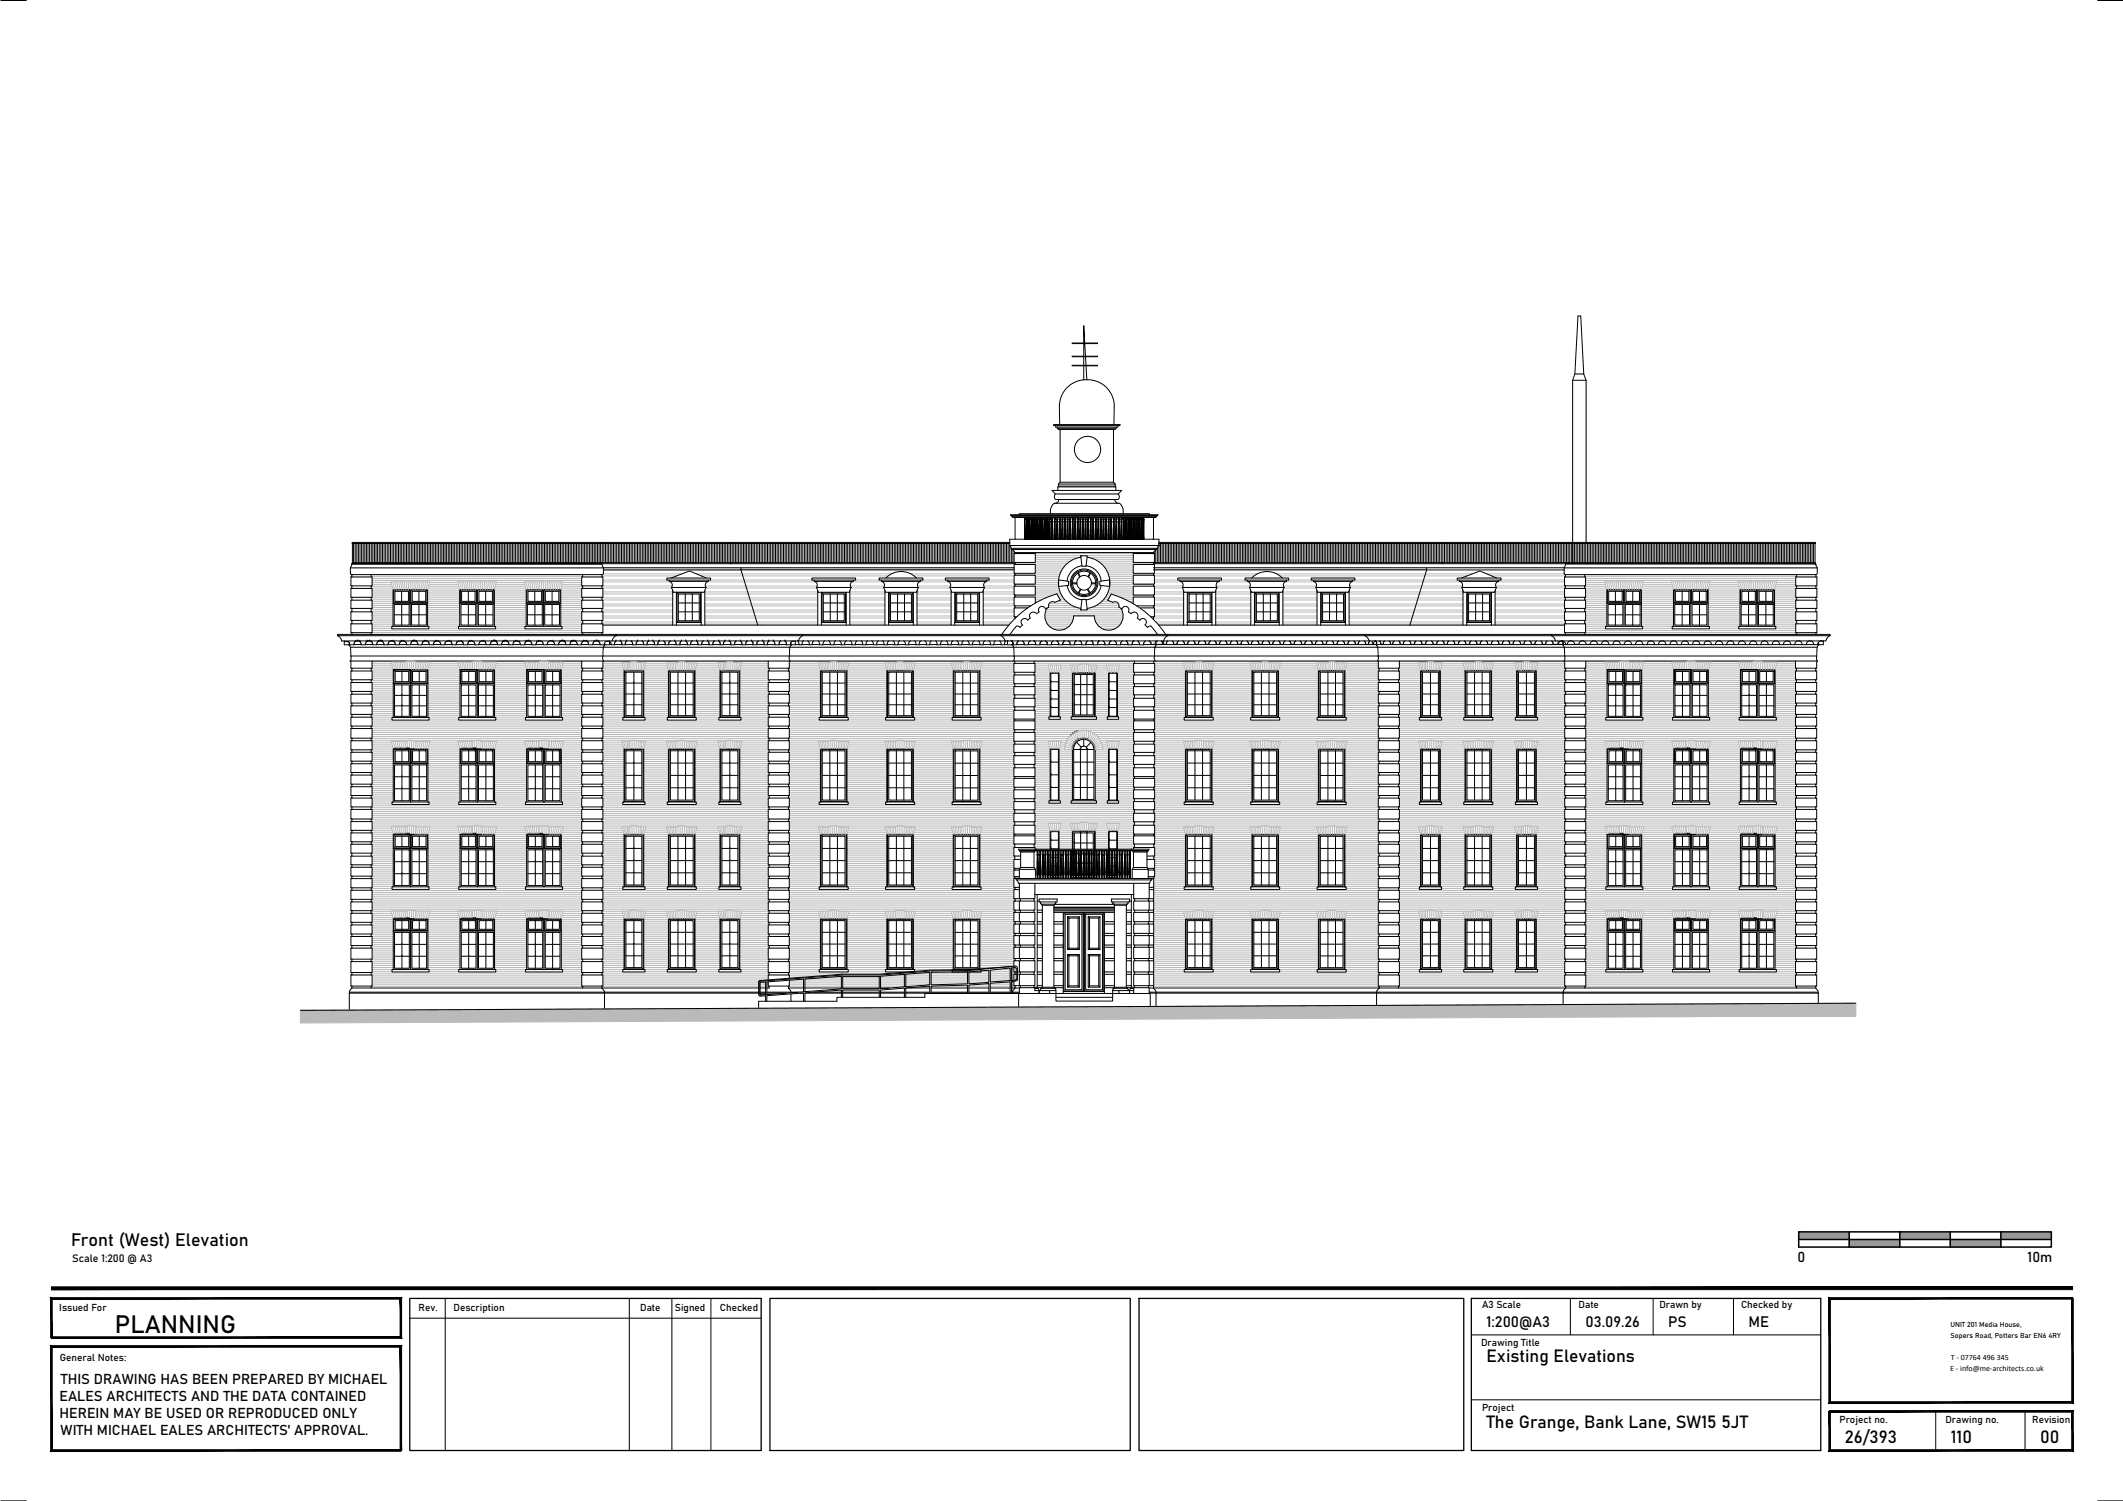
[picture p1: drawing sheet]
<svg xmlns="http://www.w3.org/2000/svg" width="420mm" height="297mm" viewBox="0 0 420 297" stroke-linecap="round" stroke-linejoin="round" font-family="sans-serif">
<defs><g id="words">
<text font-size="4.9" x="22.8" y="263.7">PLANNING</text>
<g font-size="3.5">
<text x="14.1" y="246.6">Front (West) Elevation</text>
<text x="294.2" y="269.5">Existing Elevations</text>
<text x="294.2" y="282.5">The Grange, Bank Lane, SW15 5JT</text>
<text x="365.1" y="285.5">26/393</text>
<text x="386.1" y="285.5">110</text>
<text x="403.8" y="285.5">00</text>
</g>
<g font-size="3">
<text x="294.2" y="262.7">1:200@A3</text>
<text x="313.8" y="262.7">03.09.26</text>
<text x="330.2" y="262.7">PS</text>
<text x="346.1" y="262.7">ME</text>
</g>
<g font-size="2.8">
<text x="355.8" y="249.8">0</text>
<text x="401.3" y="249.8">10m</text>
<text x="12" y="274">THIS DRAWING HAS BEEN PREPARED BY MICHAEL</text>
<text x="11.8" y="277.3">EALES ARCHITECTS AND THE DATA CONTAINED</text>
<text x="11.8" y="280.7">HEREIN MAY BE USED OR REPRODUCED ONLY</text>
<text x="12" y="284">WITH MICHAEL EALES ARCHITECTS' APPROVAL.</text>
</g>
<text font-size="2.1" x="14.3" y="249.7">Scale 1:200 @ A3</text>
<g font-size="2">
<text x="11.7" y="259.4">Issued For</text>
<text x="82.8" y="259.5">Rev.</text>
<text x="89.7" y="259.5">Description</text>
<text x="126.7" y="259.5">Date</text>
<text x="133.6" y="259.5">Signed</text>
<text x="142.5" y="259.5">Checked</text>
<text x="293.3" y="258.9">A3 Scale</text>
<text x="312.4" y="258.9">Date</text>
<text x="328.4" y="258.9">Drawn by</text>
<text x="344.6" y="258.9">Checked by</text>
<text x="11.8" y="269.4">General Notes:</text>
<text x="293.1" y="266.4">Drawing Title</text>
<text x="293.3" y="279.3">Project</text>
<text x="364" y="281.5">Project no.</text>
<text x="385" y="281.5">Drawing no.</text>
<text x="402.2" y="281.5">Revision</text>
</g>
<g font-size="1.6">
<text x="386.1" y="269.1">T - 07764 496 345</text>
<text x="386" y="271.3">E - info@me-architects.co.uk</text>
</g>
<g font-size="1.4">
<text x="386" y="262.6">UNIT 201 Media House,</text>
<text x="386" y="264.8">Sopers Road, Potters Bar EN6 4RY</text>
</g>
</g></defs>
<!-- layer: MEA_Walls_Existing -->
<g fill="none" stroke="#bababa" stroke-width=".2">
<path d="M73.4 113.7h41.9M73.4 114.1h41.9M73.4 116h4.2M73.4 116.4h4.3M73.4 118.3h4.4M73.4 118.7h4.4M73.6 117.5h4.2M73.6 117.2h4.2M73.6 114.5h41.5M73.6 114.9h41.5M73.6 115.3h3.8M73.6 115.6h3.9"/>
<path d="M73.6 116.8h4.2M73.6 117.9h4.2M73.6 119.1h4.2M73.6 119.5h4.2M73.6 119.8h4.2M77.8 115.2l.3 1.5M77.8 116.7l-.4-1.5h7.6l-.4 1.5M78.1 115.2l.4 1.5M78.5 115.2l.3 1.5M78.9 115.2l.2 1.5M79.3 115.2l.2 1.5M79.7 115.2l.1 1.5"/>
<path d="M80.1 115.2l.1 1.5M80.4 115.2l.1 1.5M80.8 115.2l.1 1.5M81.2 115.2v1.5M81.6 115.2v1.5M82 115.2l-.1 1.5M82.4 115.2l-.2 1.5M82.7 115.2l-.1 1.5M83.1 115.2l-.2 1.5M83.5 115.2l-.2 1.5M83.9 115.2l-.3 1.5M84.3 115.2l-.4 1.5"/>
<path d="M84.6 117.5h6.4M84.6 117.2h6.4M84.6 116.8h6.4M84.6 117.9h6.4M84.6 118.3h6.4M84.6 118.7h6.4M84.6 119.1h6.4M84.6 119.5h6.4M84.6 119.8h6.4M84.6 115.2l-.3 1.5M84.7 116.4h6.2M84.8 116h6"/>
<path d="M84.9 115.6h5.8M85 115.3h5.6M91 115.2l.3 1.5M91 116.7l-.4-1.5h7.6l-.4 1.5M91.3 115.2l.4 1.5M91.7 115.2l.3 1.5M92.1 115.2l.3 1.5M92.5 115.2l.2 1.5M92.9 115.2l.1 1.5M93.3 115.2l.1 1.5M93.6 115.2l.1 1.5M94 115.2l.1 1.5"/>
<path d="M94.4 115.2v1.5M94.8 115.2l-.1 1.5M95.2 115.2l-.1 1.5M95.5 115.2l-.1 1.5M95.9 115.2l-.1 1.5M96.3 115.2l-.2 1.5M96.7 115.2l-.2 1.5M97.1 115.2l-.3 1.5M97.5 115.2l-.3 1.5M97.8 117.5h6.3M97.8 117.2h6.3M97.8 116.8h6.3"/>
<path d="M97.8 117.9h6.3M97.8 118.3h6.3M97.8 118.7h6.3M97.8 119.1h6.3M97.8 119.5h6.3M97.8 119.8h6.3M97.9 115.2l-.4 1.5M97.9 116.4h6.2M98 116h6M98.1 115.6h5.8M98.2 115.3h5.6M104.1 115.2l.4 1.5"/>
<path d="M104.1 116.7l-.4-1.5h7.7l-.4 1.5M104.5 115.2l.3 1.5M104.9 115.2l.3 1.5M105.3 115.2l.2 1.5M105.6 115.2l.3 1.5M106 115.2l.2 1.5M106.4 115.2l.1 1.5M106.8 115.2l.1 1.5M107.2 115.2v1.5M107.5 115.2v1.5M108 115.2l-.1 1.5M108.3 115.2l-.1 1.5"/>
<path d="M108.7 115.2l-.1 1.5M109.1 115.2l-.2 1.5M109.5 115.2l-.2 1.5M109.9 115.2l-.3 1.5M110.2 115.2l-.2 1.5M110.6 115.2l-.3 1.5M111 117.5h4.1M111 117.2h4.1M111 116.8h4.1M111 117.9h4.1M111 118.3h4.3M111 118.7h4.3"/>
<path d="M111 119.1h4.1M111 119.5h4.1M111 119.8h4.1M111 115.2l-.4 1.5M111 116.4h4.3M111.1 116h4.2M111.3 115.6h3.8M111.4 115.3h3.7M119.1 116.4h13.8M119.1 114h14.8M119.1 118.3h14M119.1 116h13.9"/>
<path d="M119.3 119.9h13.8M119.3 118.7h13.8M119.3 117.5h13.8M119.3 115.2h13.4M119.3 119.5h13.8M119.3 117.1h13.8M119.3 114.8h12.7M119.4 113.6h15.6M119.4 112.8h81.3M119.4 112.4h81.3M133.2 117.1h6.2M137.8 113.6h38.6"/>
<path d="M138.8 114h37M139.5 119.9h22.3M139.5 118.7h22.3M139.5 117.5h22.3M139.5 119.5h22.3M139.5 118.3h22.3M139.5 117.1h22.3M139.6 116h22.1M139.7 116.4h21.9M139.9 115.2h21.5M140.6 114.8h20.1M161.9 117.1h.1"/>
<path d="M168.1 117.1h.1M168.2 119.9h6.9M168.2 118.7h6.9M168.2 117.5h6.9M168.2 119.5h6.9M168.2 118.3h6.9M168.2 117.1h6.9M168.3 116h6.7M168.4 116.4h6.5M168.6 115.2h6.1M169.3 114.8h4.7M175.2 117.1h.1"/>
<path d="M180.3 113.6h20.4M180.9 114h19.8M181.4 117.1h.1M181.5 119.9h6.7M181.5 118.7h6.7M181.5 117.5h6.7M181.5 119.5h6.7M181.5 118.3h6.7M181.5 117.1h6.7M181.6 116h6.5M181.7 116.4h6.3M181.9 115.2h5.9"/>
<path d="M182.6 114.8h4.5M188.3 117.1h.1M194.5 117.1h.1M194.6 119.9h6.3M194.6 118.7h6.1M194.6 117.5h6.1M194.6 119.5h6.1M194.6 118.3h6.1M194.6 117.1h6.1M194.7 116h6M194.8 116.4h5.9M195 115.2h5.7"/>
<path d="M195.7 114.8h5M200.9 109.5h27.4M200.9 111.4h10.4M200.9 113.7h8.8M200.9 115.6h8.6M200.9 117.9h7.1M204.9 117.5h5.1M204.9 117.2h4.9M204.9 109.9h19.4M204.9 110.3h8.9M204.9 110.7h7.6M204.9 111.1h6.9"/>
<path d="M204.9 111.8h6M204.9 112.2h5.6M204.9 112.6h5.4M204.9 113h5.2M204.9 113.4h5M204.9 114.1h4.7M204.9 114.5h4.6M204.9 114.9h4.6M204.9 115.3h4.6M204.9 116h4.6M204.9 116.4h4.7M204.9 116.8h4.8"/>
<path d="M204.9 118.3h2.1M204.9 118.7h1.3M204.9 119.1h.5M207.5 119.8h4.7M207.6 119.5h3.9M209.1 119.1h2M209.4 117.9h.8M209.6 118.3h.8M209.8 118.7h.9M215.4 110.3h8.9M216.6 110.7h7.7M217 119.8h4.5"/>
<path d="M217.3 111.1h7M217.6 119.5h3.8M217.9 111.4h10.4M218 119.1h1.9M218.3 111.8h6M218.4 118.7h.9M218.6 112.2h5.7M218.7 118.3h.8M218.9 112.6h5.4M219 117.9h.8M219.1 113h5.2M219.2 117.5h5.1"/>
<path d="M219.3 113.4h5M219.3 117.2h5M219.4 113.7h8.9M219.5 116.8h4.8M219.5 114.1h4.8M219.6 116.4h4.7M219.6 114.5h4.7M219.6 116h4.7M219.6 114.9h4.7M219.7 115.3h4.6M219.7 115.6h8.6M221 117.9h7.3"/>
<path d="M221.9 118.3h2.4M222.8 118.7h1.5M223.5 119.1h.8M224.2 119.5h.1M228.5 119.9h5.8M228.5 118.7h5.8M228.5 117.5h5.8M228.5 116.4h5.5M228.5 115.2h5.3M228.5 114h19.7M228.5 112.8h53.8M228.5 119.5h5.8"/>
<path d="M228.5 118.3h5.8M228.5 117.1h5.8M228.5 116h5.6M228.5 114.8h4.6M228.5 113.6h20.3M234.3 117.1h6.2M240.6 119.9h6.9M240.6 118.7h6.9M240.6 117.5h6.9M240.6 119.5h6.9M240.6 118.3h6.9M240.6 117.1h6.9"/>
<path d="M240.7 116h6.7M240.8 116.4h6.6M241 115.2h6.1M241.7 114.8h4.7M247.6 117.1h6.2M252.7 113.6h38.7M253.3 114h37M253.9 119.9h6.7M253.9 118.7h6.7M253.9 117.5h6.7M253.9 119.5h6.7M253.9 118.3h6.7"/>
<path d="M253.9 117.1h6.7M254 116h6.5M254.1 116.4h6.3M254.3 115.2h5.9M255 114.8h4.5M260.7 117.1h6.2M267 119.9h22.5M267 118.7h22.5M267 117.5h22.5M267 119.5h22.5M267 118.3h22.5M267 117.1h22.5"/>
<path d="M267.1 116h22.3M267.2 116.4h22.1M267.4 115.2h21.7M268.1 114.8h20.3M289.6 117.1h6.2M294.3 113.6h15.3M295.2 114h14.7M295.9 119.9h13.8M295.9 118.7h14M295.9 117.5h13.8M295.9 119.5h13.8M295.9 118.3h14"/>
<path d="M295.9 117.1h13.8M296 116h13.9M296.1 116.4h13.8M296.3 115.2h13.4M297.1 114.8h12.6M313.6 113.7h42M313.6 114.1h42M313.6 116h4.2M313.6 116.4h4.3M313.6 118.3h4.4M313.6 118.7h4.4M313.8 117.5h4.2"/>
<path d="M313.8 117.2h4.2M313.8 114.5h41.6M313.8 114.9h41.6M313.8 115.3h3.8M313.8 115.6h3.9M313.8 116.8h4.2M313.8 117.9h4.2M313.8 119.1h4.2M313.8 119.5h4.2M313.8 119.8h4.2M318 115.2l.3 1.5M318 116.7l-.4-1.5h7.6l-.4 1.5"/>
<path d="M318.4 115.2l.3 1.5M318.7 115.2l.3 1.5M319.1 115.2l.3 1.5M319.5 115.2l.2 1.5M319.9 115.2l.2 1.5M320.3 115.2l.1 1.5M320.7 115.2v1.5M321 115.2l.1 1.5M321.4 115.2v1.5M321.8 115.2v1.5M322.2 115.2l-.1 1.5M322.6 115.2l-.1 1.5"/>
<path d="M323 115.2l-.2 1.5M323.3 115.2l-.2 1.5M323.7 115.2l-.2 1.5M324.1 115.2l-.3 1.5M324.5 115.2l-.3 1.5M324.8 117.5h6.4M324.8 117.2h6.4M324.8 116.8h6.4M324.8 117.9h6.4M324.8 118.3h6.4M324.8 118.7h6.4M324.8 119.1h6.4"/>
<path d="M324.8 119.5h6.4M324.8 119.8h6.4M324.9 115.2l-.4 1.5M324.9 116.4h6.2M325 116h6M325.1 115.6h5.8M325.2 115.3h5.6M331.2 115.2l.3 1.5M331.2 116.7l-.4-1.5h7.7l-.4 1.5M331.6 115.2l.3 1.5M331.9 115.2l.3 1.5M332.3 115.2l.3 1.5"/>
<path d="M332.7 115.2l.2 1.5M333.1 115.2l.1 1.5M333.5 115.2l.1 1.5M333.9 115.2v1.5M334.2 115.2l.1 1.5M334.6 115.2v1.5M335 115.2v1.5M335.4 115.2l-.1 1.5M335.8 115.2l-.1 1.5M336.1 115.2l-.1 1.5M336.6 115.2l-.3 1.5M336.9 115.2l-.2 1.5"/>
<path d="M337.3 115.2l-.3 1.5M337.7 115.2l-.3 1.5M338.1 117.5h6.3M338.1 117.2h6.3M338.1 116.8h6.3M338.1 117.9h6.3M338.1 118.3h6.3M338.1 118.7h6.3M338.1 119.1h6.3M338.1 119.5h6.3M338.1 119.8h6.3M338.1 115.2l-.4 1.5"/>
<path d="M338.1 116.4h6.2M338.2 116h6M338.3 115.6h5.8M338.4 115.3h5.6M344.3 115.2l.4 1.5M344.4 116.7l-.5-1.5h7.7l-.4 1.5M344.7 115.2l.3 1.5M345.1 115.2l.3 1.5M345.5 115.2l.2 1.5M345.9 115.2l.2 1.5M346.2 115.2l.2 1.5M346.6 115.2l.2 1.5"/>
<path d="M347 115.2l.1 1.5M347.4 115.2v1.5M347.8 115.2v1.5M348.1 115.2v1.5M348.6 115.2l-.1 1.5M348.9 115.2l-.1 1.5M349.3 115.2l-.2 1.5M349.7 115.2l-.2 1.5M350.1 115.2l-.3 1.5M350.5 115.2l-.3 1.5M350.8 115.2l-.3 1.5M351.2 117.5h4.2"/>
<path d="M351.2 117.2h4.2M351.2 116.8h4.2M351.2 117.9h4.2M351.2 118.3h4.4M351.2 118.7h4.4M351.2 119.1h4.2M351.2 119.5h4.2M351.2 119.8h4.2M351.2 115.2l-.3 1.5M351.3 116.4h4.3M351.4 116h4.2M351.5 115.6h3.9"/>
<path d="M351.6 115.3h3.8M73.4 132.4h4.4M73.4 134.7h4.4M73.4 135.1h4.4M73.4 137h4.4M73.4 137.4h4.4M73.4 139.3h4.4M73.4 139.6h4.4M73.4 120.6h4.4M73.4 121h4.4M73.4 122.9h4.4M73.4 123.3h4.4"/>
<path d="M73.4 125.5h41.9M73.6 130.9h7.1M73.6 131.3h3.9M73.6 131.6h4M73.6 132h4.1M73.6 132.8h4.2M73.6 133.2h4.2M73.6 133.5h4.2M73.6 133.9h4.2M73.6 134.3h4.2M73.6 135.5h4.2M73.6 135.8h4.2"/>
<path d="M73.6 136.2h4.2M73.6 136.6h4.2M73.6 137.7h4.2M73.6 138.1h4.2M73.6 138.5h4.2M73.6 138.9h4.2M73.6 120.2h4.2M73.6 121.4h4.2M73.6 121.7h4.2M73.6 122.1h4.2M73.6 122.5h4.2M73.6 123.6h4.2"/>
<path d="M73.6 124h3.9M73.6 124.4h3.9M73.6 124.8h41.5M73.6 125.2h41.5M77.8 131l.3 1.5M78.2 131l.2 1.5M78.5 131l.3 1.5M78.9 131l.2 1.5M79.2 131l.2 1.5M79.6 131l.1 1.5M80 131v1.5M80.3 131h-2.9l.4 1.5"/>
<path d="M80.7 132.5v-1.7h1.1v1.7M80.7 130.9h-.4v1.6M81.1 130.8v1.7M81.4 130.8v1.7M81.8 130.9h.4v1.6M81.8 130.9h12.1M82.2 131h2.9l-.4 1.5M82.6 131l-.1 1.5M82.9 131l-.1 1.5M83.3 131l-.2 1.5M83.6 131l-.2 1.5M84 131l-.2 1.5"/>
<path d="M84.3 131l-.2 1.5M84.6 120.2h6.4M84.6 120.6h6.4M84.6 121h6.4M84.6 121.4h6.4M84.6 121.7h6.4M84.6 122.1h6.4M84.6 122.5h6.4M84.6 122.9h6.4M84.6 123.3h6.4M84.6 123.6h6.4M84.7 132.8h6.3"/>
<path d="M84.7 133.2h6.3M84.7 133.5h6.3M84.7 133.9h6.3M84.7 134.3h6.3M84.7 134.7h6.3M84.7 135.1h6.3M84.7 135.5h6.3M84.7 135.8h6.3M84.7 136.2h6.3M84.7 136.6h6.3M84.7 137h6.3M84.7 137.4h6.3"/>
<path d="M84.7 137.7h6.3M84.7 138.1h6.3M84.7 138.5h6.3M84.7 138.9h6.3M84.7 139.3h6.3M84.7 139.6h6.3M84.7 132.4h6.3M84.7 131l-.3 1.5M84.8 132h6.1M84.9 124h5.8M84.9 124.4h5.8M84.9 131.6h5.9"/>
<path d="M85 131.3h5.7M91 131l.3 1.5M91.4 131l.3 1.5M91.7 131l.3 1.5M92.1 131l.2 1.5M92.4 131l.2 1.5M92.8 131l.1 1.5M93.2 131v1.5M93.5 131h-2.9l.4 1.5M93.9 132.5v-1.7h1.1v1.7M93.9 130.9h-.4v1.6M94.3 130.8v1.7"/>
<path d="M94.6 130.8v1.7M95 130.9h.4v1.6M95 130.9h12.1M95.4 131h2.9l-.4 1.5M95.8 131l-.1 1.5M96.1 131l-.1 1.5M96.5 131l-.2 1.5M96.8 131l-.2 1.5M97.2 131l-.3 1.5M97.6 131l-.3 1.5M97.8 120.2h6.3M97.8 120.6h6.3"/>
<path d="M97.8 121h6.3M97.8 121.4h6.3M97.8 121.7h6.3M97.8 122.1h6.3M97.8 122.5h6.3M97.8 122.9h6.3M97.8 123.3h6.3M97.8 123.6h6.3M97.9 132.8h6.3M97.9 133.2h6.3M97.9 133.5h6.3M97.9 133.9h6.3"/>
<path d="M97.9 134.3h6.3M97.9 134.7h6.3M97.9 135.1h6.3M97.9 135.5h6.3M97.9 135.8h6.3M97.9 136.2h6.3M97.9 136.6h6.3M97.9 137h6.3M97.9 137.4h6.3M97.9 137.7h6.3M97.9 138.1h6.3M97.9 138.5h6.3"/>
<path d="M97.9 138.9h6.3M97.9 139.3h6.3M97.9 139.6h6.3M97.9 132.4h6.3M97.9 131l-.3 1.5M98 132h6.1M98.1 124h5.8M98.1 124.4h5.8M98.1 131.6h5.9M98.2 131.3h5.7M104.2 131l.3 1.5M104.6 131l.3 1.5"/>
<path d="M104.9 131l.3 1.5M105.3 131l.2 1.5M105.6 131l.2 1.5M106 131l.1 1.5M106.4 131v1.5M106.7 131h-2.9l.4 1.5M107.1 132.5v-1.7h1.1v1.7M107.1 130.9h-.4v1.6M107.5 130.8v1.7M107.8 130.8v1.7M108.2 130.9h.4v1.6M108.2 130.9h6.9"/>
<path d="M108.6 131h2.9l-.4 1.5M108.9 131v1.5M109.3 131l-.1 1.5M109.7 131l-.2 1.5M110 131l-.2 1.5M110.4 131l-.2 1.5M110.7 131l-.2 1.5M111 120.2h4.1M111 120.6h4.3M111 121h4.3M111 121.4h4.1M111 121.7h4.1"/>
<path d="M111 122.1h4.1M111 122.5h4.1M111 122.9h4.3M111 123.3h4.3M111 123.6h4.1M111.1 132.8h4M111.1 133.2h4M111.1 133.5h4M111.1 133.9h4M111.1 134.3h4M111.1 134.7h4.2M111.1 135.1h4.2"/>
<path d="M111.1 135.5h4M111.1 135.8h4M111.1 136.2h4M111.1 136.6h4M111.1 137h4.2M111.1 137.4h4.2M111.1 137.7h4M111.1 138.1h4M111.1 138.5h4M111.1 138.9h4M111.1 139.3h4.2M111.1 139.6h4.2"/>
<path d="M111.1 132.4h4.2M111.1 131l-.3 1.5M111.2 132h3.9M111.2 124h3.9M111.2 124.4h3.9M111.3 131.6h3.8M111.4 131.3h3.7M119.1 123.1h14M119.1 120.7h14M119.1 132.4h4.3M119.1 134.7h4.4M119.1 135.1h4.4"/>
<path d="M119.1 137h4.4M119.1 137.4h4.4M119.1 139.3h4.4M119.1 139.6h4.4M119.3 123.5h13.8M119.3 122.3h13.8M119.3 121.1h13.8M119.3 121.9h13.8M119.3 130.9h32.7M119.3 131.3h3.8M119.3 131.6h3.9M119.3 132h4"/>
<path d="M119.3 132.8h4.2M119.3 133.2h4.2M119.3 133.5h4.2M119.3 133.9h4.2M119.3 134.3h4.2M119.3 135.5h4.2M119.3 135.8h4.2M119.3 136.2h4.2M119.3 136.6h4.2M119.3 137.7h4.2M119.3 138.1h4.2M119.3 138.5h4.2"/>
<path d="M119.3 138.9h4.2M123.4 131.2l.4 1.5M123.5 132.7l-.4-1.5h1.4v1.5v-1.6h.4v-.2l1.5 .2v1.6M123.8 131.2l.2 1.5M124.2 131.2l.1 1.5M124.9 131.1v1.6M125.3 130.9v1.8M125.6 130.9v1.8M126 131.1v1.6M126.4 131.2h1.4l-.4 1.5M126.7 131.2l-.1 1.5M127.1 131.2l-.2 1.5"/>
<path d="M127.4 132.8h4.9M127.4 133.2h4.9M127.4 133.5h4.9M127.4 133.9h4.9M127.4 134.3h4.9M127.4 134.7h4.9M127.4 135.1h4.9M127.4 135.5h4.9M127.4 135.8h4.9M127.4 136.2h4.9M127.4 136.6h4.9M127.4 137h4.9"/>
<path d="M127.4 137.4h4.9M127.4 137.7h4.9M127.4 138.1h4.9M127.4 138.5h4.9M127.4 138.9h4.9M127.4 139.3h4.9M127.4 139.6h4.9M127.4 131.2l-.3 1.5M127.5 132.4h4.7M127.6 132h4.5M127.7 131.6h4.3M127.8 131.3h4.1"/>
<path d="M132.2 131.2l.4 1.5M132.6 131.2l.3 1.5M132.9 131.2l.2 1.5M133.3 131.2l.1 1.5M133.6 131.2l.1 1.5M134 132.7v-1.6h.4v-.2l1.5 .2v1.6M134 131.2h-2.1l.4 1.5M134.4 131.1v1.6M134.7 130.9v1.8M135.1 130.9v1.8M135.5 131.1v1.6M135.9 131.2h2l-.4 1.5"/>
<path d="M136.2 131.2l-.1 1.5M136.5 131.2l-.1 1.5M136.9 131.2l-.2 1.5M137.2 131.2l-.2 1.5M137.5 132.8h5M137.5 133.2h5M137.5 133.5h5M137.5 133.9h5M137.5 134.3h5M137.5 134.7h5M137.5 135.1h5M137.5 135.5h5"/>
<path d="M137.5 135.8h5M137.5 136.2h5M137.5 136.6h5M137.5 137h5M137.5 137.4h5M137.5 137.7h5M137.5 138.1h5M137.5 138.5h5M137.5 138.9h5M137.5 139.3h5M137.5 139.6h5M137.6 131.2l-.3 1.5"/>
<path d="M137.6 132.4h4.8M137.7 132h4.6M137.8 131.6h4.4M137.9 131.3h4.2M139.5 123.5h22.3M139.5 122.3h22.3M139.5 121.1h22.3M139.5 123.1h22.3M139.5 121.9h22.3M139.5 120.7h22.3M142.5 131.2l.2 1.5M142.5 132.7l-.4-1.5h1.4v1.5v-1.6h.4v-.2l1.5 .2v1.6"/>
<path d="M142.8 131.2l.2 1.5M143.2 131.2l.1 1.5M143.9 131.1v1.6M144.3 130.9v1.8M144.6 130.9v1.8M145 131.1v1.6M145.4 131.2h1.4l-.4 1.5M145.7 131.2l-.1 1.5M146.1 131.2l-.2 1.5M146.4 132.8h5.6M146.4 133.2h5.6M146.4 133.5h5.6"/>
<path d="M146.4 133.9h5.6M146.4 134.3h5.6M146.4 134.7h5.8M146.4 135.1h5.8M146.4 135.5h5.6M146.4 135.8h5.6M146.4 136.2h5.6M146.4 136.6h5.6M146.4 137h5.8M146.4 137.4h5.8M146.4 137.7h5.6M146.4 138.1h5.6"/>
<path d="M146.4 138.5h5.6M146.4 138.9h5.6M146.4 139.3h5.8M146.4 139.6h5.8M146.5 131.2l-.3 1.5M146.5 132.4h5.7M146.6 132h5.4M146.7 131.6h5.3M146.8 131.3h5.2M156 132.4h6.3M156 134.7h6.4M156 135.1h6.4"/>
<path d="M156 137h6.4M156 137.4h6.4M156 139.3h6.4M156 139.6h6.4M156.2 130.9h44.6M156.2 131.3h5.8M156.2 131.6h5.9M156.2 132h6M156.2 132.8h6.2M156.2 133.2h6.2M156.2 133.5h6.2M156.2 133.9h6.2"/>
<path d="M156.2 134.3h6.2M156.2 135.5h6.2M156.2 135.8h6.2M156.2 136.2h6.2M156.2 136.6h6.2M156.2 137.7h6.2M156.2 138.1h6.2M156.2 138.5h6.2M156.2 138.9h6.2M162.3 131.2l.3 1.5M162.7 131.2l.2 1.5M163 131.2l.2 1.5"/>
<path d="M163.4 131.2l.1 1.5M163.7 131.2l.1 1.5M164 132.7v-1.6h.4v-.2l1.5 .2v1.6M164 131.2h-2l.4 1.5M164.4 131.1v1.6M164.8 130.9v1.8M165.2 130.9v1.8M165.5 131.1v1.6M165.9 131.2h2.1l-.4 1.5M166.3 131.2l-.1 1.5M166.6 131.2l-.1 1.5M167 131.2l-.2 1.5"/>
<path d="M167.3 131.2l-.3 1.5M167.6 132.8h7.9M167.6 133.2h7.9M167.6 133.5h7.9M167.6 133.9h7.9M167.6 134.3h7.9M167.6 134.7h7.9M167.6 135.1h7.9M167.6 135.5h7.9M167.6 135.8h7.9M167.6 136.2h7.9M167.6 136.6h7.9"/>
<path d="M167.6 137h7.9M167.6 137.4h7.9M167.6 137.7h7.9M167.6 138.1h7.9M167.6 138.5h7.9M167.6 138.9h7.9M167.6 139.3h7.9M167.6 139.6h7.9M167.7 131.2l-.4 1.5M167.7 132.4h7.8M167.8 132h7.5M167.9 131.6h7.3"/>
<path d="M168 131.3h7.1M168.2 123.5h6.9M168.2 122.3h6.9M168.2 121.1h6.9M168.2 123.1h6.9M168.2 121.9h6.9M168.2 120.7h6.9M175.5 131.2l.3 1.5M175.8 131.2l.3 1.5M176.2 131.2l.2 1.5M176.5 131.2l.1 1.5M176.8 131.2l.1 1.5"/>
<path d="M177.2 132.7v-1.6h.4v-.2l1.5 .2v1.6M177.2 131.2h-2.1l.4 1.5M177.6 131.1v1.6M177.9 130.9v1.8M178.3 130.9v1.8M178.7 131.1v1.6M179.1 131.2h2l-.3 1.5M179.4 131.2v1.5M179.8 131.2l-.2 1.5M180.1 131.2l-.2 1.5M180.5 131.2l-.3 1.5M180.8 132.8h7.9"/>
<path d="M180.8 133.2h7.9M180.8 133.5h7.9M180.8 133.9h7.9M180.8 134.3h7.9M180.8 134.7h7.9M180.8 135.1h7.9M180.8 135.5h7.9M180.8 135.8h7.9M180.8 136.2h7.9M180.8 136.6h7.9M180.8 137h7.9M180.8 137.4h7.9"/>
<path d="M180.8 137.7h7.9M180.8 138.1h7.9M180.8 138.5h7.9M180.8 138.9h7.9M180.8 139.3h7.9M180.8 139.6h7.9M180.8 131.2l-.3 1.5M180.8 132.4h7.8M180.9 132h7.6M181 131.6h7.4M181.1 131.3h7.2M181.5 123.5h6.7"/>
<path d="M181.5 122.3h6.7M181.5 121.1h6.7M181.5 123.1h6.7M181.5 121.9h6.7M181.5 120.7h6.7M188.6 131.2l.4 1.5M189 131.2l.2 1.5M189.3 131.2l.2 1.5M189.7 131.2l.1 1.5M190 131.2l.1 1.5M190.4 132.7v-1.6h.3v-.2l1.5 .2v1.6M190.4 131.2h-2.1l.4 1.5"/>
<path d="M190.7 131.1v1.6M191.1 130.9v1.8M191.5 130.9v1.8M191.9 131.1v1.6M192.2 131.2h2.1l-.4 1.5M192.6 131.2l-.1 1.5M192.9 131.2l-.1 1.5M193.3 131.2l-.2 1.5M193.6 131.2l-.2 1.5M193.9 132.8h6.8M193.9 133.2h6.9M193.9 133.5h6.9"/>
<path d="M193.9 133.9h6.8M193.9 134.3h6.8M193.9 134.7h6.8M193.9 135.1h6.8M193.9 135.5h6.9M193.9 135.8h6.9M193.9 136.2h6.8M193.9 136.6h6.8M193.9 137h6.8M193.9 137.4h6.8M193.9 137.7h6.9M193.9 138.1h6.9"/>
<path d="M193.9 138.5h6.8M193.9 138.9h6.8M193.9 139.3h6.8M193.9 139.6h6.8M194 131.2l-.4 1.5M194 132.4h6.7M194.1 132h6.6M194.2 131.6h6.5M194.3 131.3h6.5M194.6 123.5h5.3M194.6 122.3h6.3M194.6 121.1h6.1"/>
<path d="M194.6 123.1h5.6M194.6 121.9h6.1M194.6 120.7h6.1M204.7 130.9h19.8M204.7 131.3h19.8M204.7 133.2h3.1M204.7 133.5h3.1M204.7 135.5h3.1M204.7 135.8h3.1M204.7 137.7h3.1M204.7 138.1h3.1M204.8 131.6h2.7"/>
<path d="M204.8 132h2.8M204.8 132.4h2.8M204.8 132.8h3M204.8 133.9h3M204.8 134.3h3M204.8 134.7h3M204.8 135.1h3M204.8 136.2h3M204.8 136.6h3M204.8 137h3M204.8 137.4h3M204.8 138.5h3"/>
<path d="M204.8 138.9h3M204.8 139.3h3M204.8 139.6h3M206.8 121.7h15.5M206.8 122.1h5.7M206.8 121.4h15.4M206.8 122.5h5.6M206.9 121h15.2M206.9 122.9h5.4M207.1 120.6h6.8M207.1 123.3h5M207.4 123.6h4.5"/>
<path d="M207.4 120.2h5.6M207.7 124h3.8M207.8 133.1l-.4-1.5h2.6l-.4 1.5M207.9 131.6l.2 1.5M208.3 124.4h2.7M208.3 131.6l.1 1.5M208.7 131.6v1.5M209.1 131.6l-.1 1.5M209.6 131.6l-.3 1.5M209.6 133.2h2.6M209.6 133.5h2.6M209.6 133.9h2.6"/>
<path d="M209.6 134.3h2.6M209.6 134.7h2.6M209.6 135.1h2.6M209.6 135.5h2.6M209.6 135.8h2.6M209.6 136.2h2.6M209.6 136.6h2.6M209.6 137h2.6M209.6 137.4h2.6M209.6 137.7h2.6M209.6 138.1h2.6M209.6 138.5h2.6"/>
<path d="M209.6 138.9h2.6M209.6 139.3h2.6M209.6 139.6h2.6M209.7 132.8h2.5M209.8 132.4h2.2M209.9 132h2M210 131.6h1.9M212.2 131.6l.3 1.5M212.5 131.6l.3 1.5M212.9 131.6l.1 1.5M213.2 131.6l.1 1.5M213.6 131.6h-1.8l.4 1.5"/>
<path d="M213.9 131.5v1.6M214.3 131.3v1.8M214.7 131.3v1.8M215.1 131.5v1.6M215.2 120.6h6.8M215.4 131.6h1.7l-.4 1.5M215.4 131.6v-.1h-.3v-.2l-1.5 .2v1.6M215.4 131.6v1.5M215.8 131.6l-.1 1.5M216.1 120.2h5.5M216.1 131.6l-.1 1.5M216.5 131.6l-.3 1.5"/>
<path d="M216.6 122.1h5.7M216.6 122.5h5.6M216.7 133.2h2.7M216.7 133.5h2.7M216.7 133.9h2.7M216.7 134.3h2.7M216.7 134.7h2.7M216.7 135.1h2.7M216.7 135.5h2.7M216.7 135.8h2.7M216.7 136.2h2.7M216.7 136.6h2.7"/>
<path d="M216.7 137h2.7M216.7 137.4h2.7M216.7 137.7h2.7M216.7 138.1h2.7M216.7 138.5h2.7M216.7 138.9h2.7M216.7 139.3h2.7M216.7 139.6h2.7M216.7 122.9h5.4M216.8 131.6l-.3 1.5M216.8 132.8h2.5M216.9 132.4h2.3"/>
<path d="M216.9 123.3h5M217 132h2.1M217.1 131.6h1.9M217.2 123.6h4.5M217.5 124h3.8M218.1 124.4h2.7M219.4 133.1l-.4-1.5h2.6l-.5 1.5M219.4 131.6l.3 1.5M219.8 131.6l.2 1.5M220.3 131.6v1.5M220.7 131.6l-.1 1.5M221.1 131.6l-.2 1.5"/>
<path d="M221.1 133.2h3.4M221.1 133.5h3.4M221.1 133.9h3.2M221.1 134.3h3.2M221.1 134.7h3.2M221.1 135.1h3.2M221.1 135.5h3.4M221.1 135.8h3.4M221.1 136.2h3.2M221.1 136.6h3.2M221.1 137h3.2M221.1 137.4h3.2"/>
<path d="M221.1 137.7h3.4M221.1 138.1h3.4M221.1 138.5h3.2M221.1 138.9h3.2M221.1 139.3h3.2M221.1 139.6h3.2M221.2 132.8h3.1M221.3 132.4h3M221.4 132h2.9M221.5 131.6h2.8M228.3 130.9h44.5M228.3 131.3h6"/>
<path d="M228.3 133.2h6.3M228.3 133.5h6.3M228.3 135.5h6.3M228.3 135.8h6.3M228.3 137.7h6.3M228.3 138.1h6.3M228.5 122.3h5.8M228.5 121.1h5.8M228.5 121.9h5.8M228.5 120.7h5.8M228.5 131.6h5.8M228.5 132h5.9"/>
<path d="M228.5 132.4h6M228.5 132.8h6.1M228.5 133.9h6.1M228.5 134.3h6.1M228.5 134.7h6.1M228.5 135.1h6.1M228.5 136.2h6.1M228.5 136.6h6.1M228.5 137h6.1M228.5 137.4h6.1M228.5 138.5h6.1M228.5 138.9h6.1"/>
<path d="M228.5 139.3h6.1M228.5 139.6h6.1M228.8 123.1h5.5M229.1 123.5h5.2M234.6 131.2l.3 1.5M234.9 131.2l.3 1.5M235.3 131.2l.2 1.5M235.6 131.2l.1 1.5M236 131.2v1.5M236.3 132.7v-1.6h.4v-.2l1.5 .2v1.6M236.3 131.2h-2.1l.4 1.5M236.7 131.1v1.6"/>
<path d="M237 130.9v1.8M237.4 130.9v1.8M237.8 131.1v1.6M238.2 131.2h2.1l-.4 1.5M238.5 131.2v1.5M238.9 131.2l-.2 1.5M239.2 131.2l-.2 1.5M239.6 131.2l-.3 1.5M239.9 132.8h7.9M239.9 133.2h7.9M239.9 133.5h7.9M239.9 133.9h7.9"/>
<path d="M239.9 134.3h7.9M239.9 134.7h7.9M239.9 135.1h7.9M239.9 135.5h7.9M239.9 135.8h7.9M239.9 136.2h7.9M239.9 136.6h7.9M239.9 137h7.9M239.9 137.4h7.9M239.9 137.7h7.9M239.9 138.1h7.9M239.9 138.5h7.9"/>
<path d="M239.9 138.9h7.9M239.9 139.3h7.9M239.9 139.6h7.9M239.9 131.2l-.3 1.5M239.9 132.4h7.8M240 132h7.6M240.1 131.6h7.4M240.2 131.3h7.2M240.6 123.5h6.9M240.6 122.3h6.9M240.6 121.1h6.9M240.6 123.1h6.9"/>
<path d="M240.6 121.9h6.9M240.6 120.7h6.9M247.7 131.2l.4 1.5M248.1 131.2l.2 1.5M248.4 131.2l.2 1.5M248.8 131.2l.1 1.5M249.1 131.2l.1 1.5M249.4 132.7v-1.6h.4v-.2l1.5 .2v1.6M249.4 131.2h-2l.4 1.5M249.8 131.1v1.6M250.2 130.9v1.8M250.6 130.9v1.8"/>
<path d="M251 131.1v1.6M251.3 131.2h2.1l-.4 1.5M251.7 131.2l-.1 1.5M252 131.2l-.1 1.5M252.4 131.2l-.2 1.5M252.7 131.2l-.2 1.5M253 132.8h7.9M253 133.2h7.9M253 133.5h7.9M253 133.9h7.9M253 134.3h7.9M253 134.7h7.9"/>
<path d="M253 135.1h7.9M253 135.5h7.9M253 135.8h7.9M253 136.2h7.9M253 136.6h7.9M253 137h7.9M253 137.4h7.9M253 137.7h7.9M253 138.1h7.9M253 138.5h7.9M253 138.9h7.9M253 139.3h7.9"/>
<path d="M253 139.6h7.9M253.1 131.2l-.4 1.5M253.1 132.4h7.8M253.2 132h7.6M253.3 131.6h7.3M253.4 131.3h7.2M253.9 123.5h6.7M253.9 122.3h6.7M253.9 121.1h6.7M253.9 123.1h6.7M253.9 121.9h6.7M253.9 120.7h6.7"/>
<path d="M260.9 131.2l.3 1.5M261.2 131.2l.3 1.5M261.6 131.2l.2 1.5M261.9 131.2l.1 1.5M262.3 131.2v1.5M262.6 132.7v-1.6h.4v-.2l1.5 .2v1.6M262.6 131.2h-2.1l.4 1.5M263 131.1v1.6M263.4 130.9v1.8M263.7 130.9v1.8M264.1 131.1v1.6M264.5 131.2h2.1l-.4 1.5"/>
<path d="M264.8 131.2v1.5M265.2 131.2l-.2 1.5M265.5 131.2l-.2 1.5M265.9 131.2l-.3 1.5M266.2 132.8h6.6M266.2 133.2h6.6M266.2 133.5h6.6M266.2 133.9h6.6M266.2 134.3h6.6M266.2 134.7h6.7M266.2 135.1h6.7M266.2 135.5h6.6"/>
<path d="M266.2 135.8h6.6M266.2 136.2h6.6M266.2 136.6h6.6M266.2 137h6.7M266.2 137.4h6.7M266.2 137.7h6.6M266.2 138.1h6.6M266.2 138.5h6.6M266.2 138.9h6.6M266.2 139.3h6.7M266.2 139.6h6.7M266.2 131.2l-.3 1.5"/>
<path d="M266.2 132.4h6.7M266.3 132h6.5M266.4 131.6h6.4M266.6 131.3h6.2M267 123.5h22.5M267 122.3h22.5M267 121.1h22.5M267 123.1h22.5M267 121.9h22.5M267 120.7h22.5M276.8 132.4h4.3M276.8 134.7h4.3"/>
<path d="M276.8 135.1h4.3M276.8 137h4.3M276.8 137.4h4.3M276.8 139.3h4.3M276.8 139.6h4.3M276.9 130.9h32.8M276.9 131.3h3.9M276.9 131.6h4M276.9 132h4.1M276.9 132.8h4.2M276.9 133.2h4.2M276.9 133.5h4.2"/>
<path d="M276.9 133.9h4.2M276.9 134.3h4.2M276.9 135.5h4.2M276.9 135.8h4.2M276.9 136.2h4.2M276.9 136.6h4.2M276.9 137.7h4.2M276.9 138.1h4.2M276.9 138.5h4.2M276.9 138.9h4.2M281.1 131.2l.3 1.5M281.1 132.7l-.3-1.5h1.4v1.5v-1.6h.3v-.2l1.5 .2v1.6"/>
<path d="M281.5 131.2l.1 1.5M281.8 131.2l.1 1.5M282.5 131.1v1.6M282.9 130.9v1.8M283.3 130.9v1.8M283.7 131.1v1.6M284 131.2h1.5l-.4 1.5M284.4 131.2l-.1 1.5M284.7 131.2l-.2 1.5M285.1 132.8h4.8M285.1 133.2h4.8M285.1 133.5h4.8"/>
<path d="M285.1 133.9h4.8M285.1 134.3h4.8M285.1 134.7h4.8M285.1 135.1h4.8M285.1 135.5h4.8M285.1 135.8h4.8M285.1 136.2h4.8M285.1 136.6h4.8M285.1 137h4.8M285.1 137.4h4.8M285.1 137.7h4.8M285.1 138.1h4.8"/>
<path d="M285.1 138.5h4.8M285.1 138.9h4.8M285.1 139.3h4.8M285.1 139.6h4.8M285.1 131.2l-.3 1.5M285.1 132.4h4.8M285.2 132h4.6M285.3 131.6h4.4M285.4 131.3h4.2M289.9 131.2l.3 1.5M290.3 131.2l.2 1.5M290.6 131.2l.2 1.5"/>
<path d="M290.9 131.2l.2 1.5M291.3 131.2l.1 1.5M291.6 132.7v-1.6h.4v-.2l1.5 .2v1.6M291.6 131.2h-2l.3 1.5M292 131.1v1.6M292.4 130.9v1.8M292.8 130.9v1.8M293.1 131.1v1.6M293.5 131.2h2.1l-.4 1.5M293.9 131.2l-.1 1.5M294.2 131.2l-.1 1.5M294.6 131.2l-.3 1.5"/>
<path d="M294.9 131.2l-.3 1.5M295.2 132.8h4.9M295.2 133.2h4.9M295.2 133.5h4.9M295.2 133.9h4.9M295.2 134.3h4.9M295.2 134.7h4.9M295.2 135.1h4.9M295.2 135.5h4.9M295.2 135.8h4.9M295.2 136.2h4.9M295.2 136.6h4.9"/>
<path d="M295.2 137h4.9M295.2 137.4h4.9M295.2 137.7h4.9M295.2 138.1h4.9M295.2 138.5h4.9M295.2 138.9h4.9M295.2 139.3h4.9M295.2 139.6h4.9M295.2 131.2l-.3 1.5M295.3 132.4h4.8M295.4 132h4.6M295.5 131.6h4.4"/>
<path d="M295.6 131.3h4.2M295.9 123.5h13.8M295.9 122.3h13.8M295.9 121.1h13.8M295.9 123.1h14M295.9 121.9h13.8M295.9 120.7h14M300.1 131.2l.3 1.5M300.1 132.7l-.4-1.5h1.5v1.5v-1.6h.3v-.2l1.5 .2v1.6M300.5 131.2l.2 1.5M300.8 131.2l.1 1.5M301.5 131.1v1.6"/>
<path d="M301.9 130.9v1.8M302.3 130.9v1.8M302.7 131.1v1.6M303 131.2h1.4l-.4 1.5M303.4 131.2l-.1 1.5M303.7 131.2l-.2 1.5M304 132.8h5.7M304 133.2h5.7M304 133.5h5.7M304 133.9h5.7M304 134.3h5.7M304 134.7h5.9"/>
<path d="M304 135.1h5.9M304 135.5h5.7M304 135.8h5.7M304 136.2h5.7M304 136.6h5.7M304 137h5.9M304 137.4h5.9M304 137.7h5.7M304 138.1h5.7M304 138.5h5.7M304 138.9h5.7M304 139.3h5.9"/>
<path d="M304 139.6h5.9M304.1 131.2l-.3 1.5M304.1 132.4h5.8M304.2 132h5.5M304.3 131.6h5.4M304.4 131.3h5.3M313.6 120.6h4.4M313.6 121h4.4M313.6 122.9h4.4M313.6 123.3h4.4M313.6 125.5h42M313.7 132.4h4.3"/>
<path d="M313.7 134.7h4.4M313.7 135.1h4.4M313.7 137h4.4M313.7 137.4h4.4M313.7 139.3h4.4M313.7 139.6h4.4M313.8 120.2h4.2M313.8 121.4h4.2M313.8 121.7h4.2M313.8 122.1h4.2M313.8 122.5h4.2M313.8 123.6h4.2"/>
<path d="M313.8 124h4M313.8 124.4h4M313.8 124.8h41.6M313.8 125.2h41.6M313.8 130.9h7.1M313.8 131.3h3.9M313.8 131.6h4M313.8 132h4.1M313.8 132.8h4.3M313.8 133.2h4.3M313.8 133.5h4.3M313.8 133.9h4.3"/>
<path d="M313.8 134.3h4.3M313.8 135.5h4.3M313.8 135.8h4.3M313.8 136.2h4.3M313.8 136.6h4.3M313.8 137.7h4.3M313.8 138.1h4.3M313.8 138.5h4.3M313.8 138.9h4.3M318 131l.4 1.5M318.4 131l.3 1.5M318.7 131l.3 1.5"/>
<path d="M319.1 131l.2 1.5M319.5 131l.1 1.5M319.8 131l.1 1.5M320.2 131v1.5M320.5 131h-2.8l.4 1.5M320.9 132.5v-1.7h1.1v1.7M320.9 130.9h-.4v1.6M321.3 130.8v1.7M321.7 130.8v1.7M322 130.9h.4v1.6M322 130.9h12.1M322.4 131h2.9l-.4 1.5"/>
<path d="M322.8 131l-.1 1.5M323.1 131l-.1 1.5M323.5 131l-.2 1.5M323.9 131l-.2 1.5M324.2 131l-.2 1.5M324.6 131l-.3 1.5M324.8 120.2h6.4M324.8 120.6h6.4M324.8 121h6.4M324.8 121.4h6.4M324.8 121.7h6.4M324.8 122.1h6.4"/>
<path d="M324.8 122.5h6.4M324.8 122.9h6.4M324.8 123.3h6.4M324.8 123.6h6.4M324.9 132.8h6.4M324.9 133.2h6.4M324.9 133.5h6.4M324.9 133.9h6.4M324.9 134.3h6.4M324.9 134.7h6.4M324.9 135.1h6.4M324.9 135.5h6.4"/>
<path d="M324.9 135.8h6.4M324.9 136.2h6.4M324.9 136.6h6.4M324.9 137h6.4M324.9 137.4h6.4M324.9 137.7h6.4M324.9 138.1h6.4M324.9 138.5h6.4M324.9 138.9h6.4M324.9 139.3h6.4M324.9 139.6h6.4M324.9 132.4h6.3"/>
<path d="M324.9 131l-.3 1.5M325 132h6.1M325.1 124h5.8M325.1 124.4h5.8M325.1 131.6h5.9M325.2 131.3h5.7M331.2 131l.4 1.5M331.6 131l.3 1.5M331.9 131l.3 1.5M332.3 131l.2 1.5M332.7 131l.1 1.5M333 131l.1 1.5"/>
<path d="M333.4 131v1.5M333.7 131h-2.8l.4 1.5M334.1 132.5v-1.7h1.1v1.7M334.1 130.9h-.4v1.6M334.5 130.8v1.7M334.9 130.8v1.7M335.2 130.9h.4v1.6M335.2 130.9h12.1M335.6 131h2.9l-.4 1.5M336 131l-.1 1.5M336.3 131l-.1 1.5M336.7 131l-.1 1.5"/>
<path d="M337.1 131l-.3 1.5M337.4 131l-.2 1.5M337.8 131l-.3 1.5M338.1 120.2h6.3M338.1 120.6h6.3M338.1 121h6.3M338.1 121.4h6.3M338.1 121.7h6.3M338.1 122.1h6.3M338.1 122.5h6.3M338.1 122.9h6.3M338.1 123.3h6.3"/>
<path d="M338.1 123.6h6.3M338.1 132.8h6.3M338.1 133.2h6.3M338.1 133.5h6.3M338.1 133.9h6.3M338.1 134.3h6.3M338.1 134.7h6.3M338.1 135.1h6.3M338.1 135.5h6.3M338.1 135.8h6.3M338.1 136.2h6.3M338.1 136.6h6.3"/>
<path d="M338.1 137h6.3M338.1 137.4h6.3M338.1 137.7h6.3M338.1 138.1h6.3M338.1 138.5h6.3M338.1 138.9h6.3M338.1 139.3h6.3M338.1 139.6h6.3M338.1 132.4h6.3M338.1 131l-.3 1.5M338.2 132h6.1M338.3 124h5.8"/>
<path d="M338.3 124.4h5.8M338.3 131.6h5.9M338.4 131.3h5.7M344.4 131l.4 1.5M344.8 131l.3 1.5M345.1 131l.3 1.5M345.5 131l.2 1.5M345.9 131l.1 1.5M346.2 131l.1 1.5M346.6 131v1.5M346.9 131h-2.8l.3 1.5M347.3 132.5v-1.7h1.1v1.7"/>
<path d="M347.3 130.9h-.4v1.6M347.7 130.8v1.7M348.1 130.8v1.7M348.4 130.9h.4v1.6M348.4 130.9h6.9M348.8 131h2.9l-.4 1.5M349.2 131l-.1 1.5M349.5 131l-.1 1.5M349.9 131l-.2 1.5M350.2 131l-.1 1.5M350.6 131l-.2 1.5M351 131l-.3 1.5"/>
<path d="M351.2 120.2h4.2M351.2 120.6h4.4M351.2 121h4.4M351.2 121.4h4.2M351.2 121.7h4.2M351.2 122.1h4.2M351.2 122.5h4.2M351.2 122.9h4.4M351.2 123.3h4.4M351.2 123.6h4.2M351.3 132.8h4M351.3 133.2h4"/>
<path d="M351.3 133.5h4M351.3 133.9h4M351.3 134.3h4M351.3 134.7h4.2M351.3 135.1h4.2M351.3 135.5h4M351.3 135.8h4M351.3 136.2h4M351.3 136.6h4M351.3 137h4.2M351.3 137.4h4.2M351.3 137.7h4"/>
<path d="M351.3 138.1h4M351.3 138.5h4M351.3 138.9h4M351.3 139.3h4.2M351.3 139.6h4.2M351.3 132.4h4.2M351.3 131l-.3 1.5M351.4 132h3.9M351.5 124h3.9M351.5 124.4h3.9M351.5 131.6h3.8M351.6 131.3h3.7"/>
<path d="M73.4 141.5h4.4M73.4 143.8h41.9M73.4 146.1h41.9M73.4 146.5h41.9M73.4 148.4h4.4M73.4 148.8h4.4M73.4 150.7h4.4M73.4 151.1h4.4M73.4 153h4.4M73.4 153.4h4.4M73.4 155.3h4.4M73.4 155.6h4.4"/>
<path d="M73.4 157.6h4.4M73.4 159.8h41.9M73.6 140h4.2M73.6 140.4h4.2M73.6 140.8h4.2M73.6 141.2h4.2M73.6 141.9h4.2M73.6 142.3h4M73.6 142.7h41.5M73.6 143.1h41.5M73.6 143.5h41.5M73.6 144.2h41.5"/>
<path d="M73.6 144.6h41.5M73.6 145h41.5M73.6 145.4h41.5M73.6 145.7h41.5M73.6 146.9h3.9M73.6 147.3h4M73.6 147.6h4.1M73.6 148h4.2M73.6 149.2h4.2M73.6 149.5h4.2M73.6 149.9h4.2M73.6 150.3h4.2"/>
<path d="M73.6 151.5h4.2M73.6 151.8h4.2M73.6 152.2h4.2M73.6 152.6h4.2M73.6 153.7h4.2M73.6 154.1h4.2M73.6 154.5h4.2M73.6 154.9h4.2M73.6 156h4.2M73.6 156.4h4.2M73.6 156.8h4.2M73.6 157.2h4.2"/>
<path d="M73.6 157.9h4.2M73.6 158.3h4.2M73.6 158.7h4.2M73.6 159.1h4M73.6 159.5h41.5M77.8 146.7h.1M77.8 146.7l.4 1.5M78.2 146.7h.1M78.2 146.7l.3 1.5M78.6 146.7h.1M78.6 146.7l.3 1.5M79 146.7h.1"/>
<path d="M79 146.7l.2 1.5M79.3 146.7h.1M79.3 146.7l.2 1.5M79.7 146.7h.1M79.7 146.7l.2 1.5M80.1 146.7h.1M80.1 146.7l.1 1.5M80.3 146.7h-2.9l.4 1.5M80.7 148.2v-1.7h1.1v1.7M80.7 146.6h-.4v1.6M81.1 146.5v1.7M81.4 146.5v1.7"/>
<path d="M81.8 146.6h.4v1.6M82.2 146.7h2.9l-.4 1.5M82.4 146.7l-.1 1.5M82.8 146.7l-.2 1.5M83.2 146.7l-.2 1.5M83.5 146.7l-.2 1.5M83.9 146.7l-.2 1.5M84.3 146.7l-.3 1.5M84.7 140h6.3M84.7 140.4h6.3M84.7 140.8h6.3M84.7 141.2h6.3"/>
<path d="M84.7 141.5h6.3M84.7 141.9h6.3M84.7 148.4h6.3M84.7 148.8h6.3M84.7 149.2h6.3M84.7 149.5h6.3M84.7 149.9h6.3M84.7 150.3h6.3M84.7 150.7h6.3M84.7 151.1h6.3M84.7 151.5h6.3M84.7 151.8h6.3"/>
<path d="M84.7 152.2h6.3M84.7 152.6h6.3M84.7 153h6.3M84.7 153.4h6.3M84.7 153.7h6.3M84.7 154.1h6.3M84.7 154.5h6.3M84.7 154.9h6.3M84.7 155.3h6.3M84.7 155.6h6.3M84.7 156h6.3M84.7 156.4h6.3"/>
<path d="M84.7 156.8h6.3M84.7 157.2h6.3M84.7 157.6h6.3M84.7 157.9h6.3M84.7 158.3h6.3M84.7 158.7h6.3M84.7 146.7l-.4 1.5M84.7 148h6.3M84.8 147.6h6.1M84.9 142.3h5.9M84.9 159.1h5.9M84.9 147.3h5.9"/>
<path d="M85 146.9h5.7M91 146.7h.1M91 146.7l.4 1.5M91.4 146.7h.1M91.4 146.7l.3 1.5M91.8 146.7h.1M91.8 146.7l.3 1.5M92.2 146.7h.1M92.2 146.7l.2 1.5M92.5 146.7h.1M92.5 146.7l.3 1.5M92.9 146.7h.1"/>
<path d="M92.9 146.7l.2 1.5M93.3 146.7h.1M93.3 146.7l.1 1.5M93.5 146.7h-2.9l.4 1.5M93.9 148.2v-1.7h1.1v1.7M93.9 146.6h-.4v1.6M94.3 146.5v1.7M94.6 146.5v1.7M95 146.6h.4v1.6M95.4 146.7h2.9l-.4 1.5M95.6 146.7l-.1 1.5M96 146.7l-.2 1.5"/>
<path d="M96.4 146.7l-.2 1.5M96.8 146.7l-.3 1.5M97.1 146.7l-.2 1.5M97.5 146.7l-.3 1.5M97.9 140h6.3M97.9 140.4h6.3M97.9 140.8h6.3M97.9 141.2h6.3M97.9 141.5h6.3M97.9 141.9h6.3M97.9 148.4h6.3M97.9 148.8h6.3"/>
<path d="M97.9 149.2h6.3M97.9 149.5h6.3M97.9 149.9h6.3M97.9 150.3h6.3M97.9 150.7h6.3M97.9 151.1h6.3M97.9 151.5h6.3M97.9 151.8h6.3M97.9 152.2h6.3M97.9 152.6h6.3M97.9 153h6.3M97.9 153.4h6.3"/>
<path d="M97.9 153.7h6.3M97.9 154.1h6.3M97.9 154.5h6.3M97.9 154.9h6.3M97.9 155.3h6.3M97.9 155.6h6.3M97.9 156h6.3M97.9 156.4h6.3M97.9 156.8h6.3M97.9 157.2h6.3M97.9 157.6h6.3M97.9 157.9h6.3"/>
<path d="M97.9 158.3h6.3M97.9 158.7h6.3M97.9 146.7l-.4 1.5M97.9 148h6.3M98 147.6h6.1M98.1 142.3h5.9M98.1 147.3h5.9M98.1 159.1h5.9M98.2 146.9h5.7M104.2 146.7h.1M104.2 146.7l.4 1.5M104.6 146.7h.1"/>
<path d="M104.6 146.7l.3 1.5M105 146.7h.1M105 146.7l.3 1.5M105.4 146.7h.1M105.4 146.7l.2 1.5M105.7 146.7h.1M105.7 146.7l.2 1.5M106.1 146.7h.1M106.1 146.7l.2 1.5M106.5 146.7h.1M106.5 146.7l.1 1.5M106.7 146.7h-2.9l.4 1.5"/>
<path d="M107.1 148.2v-1.7h1.1v1.7M107.1 146.6h-.4v1.6M107.5 146.5v1.7M107.8 146.5v1.7M108.2 146.6h.4v1.6M108.6 146.7h2.9l-.4 1.5M108.8 146.7l-.1 1.5M109.2 146.7l-.2 1.5M109.6 146.7l-.2 1.5M110 146.7l-.3 1.5M110.3 146.7l-.3 1.5M110.7 146.7l-.3 1.5"/>
<path d="M111.1 140h4M111.1 140.4h4M111.1 140.8h4M111.1 141.2h4M111.1 141.5h4.2M111.1 141.9h4M111.1 148.4h4.2M111.1 148.8h4.2M111.1 149.2h4M111.1 149.5h4M111.1 149.9h4M111.1 150.3h4"/>
<path d="M111.1 150.7h4.2M111.1 151.1h4.2M111.1 151.5h4M111.1 151.8h4M111.1 152.2h4M111.1 152.6h4M111.1 153h4.2M111.1 153.4h4.2M111.1 153.7h4M111.1 154.1h4M111.1 154.5h4M111.1 154.9h4"/>
<path d="M111.1 155.3h4.2M111.1 155.6h4.2M111.1 156h4M111.1 156.4h4M111.1 156.8h4M111.1 157.2h4M111.1 157.6h4.2M111.1 157.9h4M111.1 158.3h4M111.1 158.7h4M111.1 146.7l-.4 1.5M111.1 148h4"/>
<path d="M111.2 147.6h3.9M111.3 142.3h3.8M111.3 147.3h3.8M111.3 159.1h3.8M111.4 146.9h3.7M119.1 141.5h4.4M119.1 143.8h33.1M119.1 146.1h33.1M119.1 146.5h33.1M119.1 148.4h4.4M119.1 148.8h4.4M119.1 150.7h4.4"/>
<path d="M119.1 151.1h4.4M119.1 153h4.4M119.1 153.4h4.4M119.1 155.3h4.4M119.1 155.6h4.4M119.1 157.6h4.4M119.1 159.8h33.1M119.3 140h4.2M119.3 140.4h4.2M119.3 140.8h4.2M119.3 141.2h4.2M119.3 141.9h4.2"/>
<path d="M119.3 142.3h4M119.3 142.7h32.7M119.3 143.1h32.7M119.3 143.5h32.7M119.3 144.2h32.7M119.3 144.6h32.7M119.3 145h32.7M119.3 145.4h32.7M119.3 145.7h32.7M119.3 146.9h3.8M119.3 147.3h4M119.3 147.6h4.1"/>
<path d="M119.3 148h4.1M119.3 149.2h4.2M119.3 149.5h4.2M119.3 149.9h4.2M119.3 150.3h4.2M119.3 151.5h4.2M119.3 151.8h4.2M119.3 152.2h4.2M119.3 152.6h4.2M119.3 153.7h4.2M119.3 154.1h4.2M119.3 154.5h4.2"/>
<path d="M119.3 154.9h4.2M119.3 156h4.2M119.3 156.4h4.2M119.3 156.8h4.2M119.3 157.2h4.2M119.3 157.9h4.2M119.3 158.3h4.2M119.3 158.7h4.2M119.3 159.1h4M119.3 159.5h32.7M123.4 146.7l.4 1.5M123.5 148.2l-.4-1.5h1.4v1.5v-1.6h.4v-.1l1.5 .1v1.6"/>
<path d="M123.8 146.7l.2 1.5M124.2 146.7l.1 1.5M124.9 146.6v1.6M125.3 146.5v1.7M125.6 146.5v1.7M126 146.6v1.6M126.4 146.7h1.4l-.4 1.5M126.7 146.7l-.1 1.5M127.1 146.7l-.2 1.5M127.4 140h4.9M127.4 140.4h4.9M127.4 140.8h4.9"/>
<path d="M127.4 141.2h4.9M127.4 141.5h4.9M127.4 141.9h4.9M127.4 148.4h4.9M127.4 148.8h4.9M127.4 149.2h4.9M127.4 149.5h4.9M127.4 149.9h4.9M127.4 150.3h4.9M127.4 150.7h4.9M127.4 151.1h4.9M127.4 151.5h4.9"/>
<path d="M127.4 151.8h4.9M127.4 152.2h4.9M127.4 152.6h4.9M127.4 153h4.9M127.4 153.4h4.9M127.4 153.7h4.9M127.4 154.1h4.9M127.4 154.5h4.9M127.4 154.9h4.9M127.4 155.3h4.9M127.4 155.6h4.9M127.4 156h4.9"/>
<path d="M127.4 156.4h4.9M127.4 156.8h4.9M127.4 157.2h4.9M127.4 157.6h4.9M127.4 157.9h4.9M127.4 158.3h4.9M127.4 158.7h4.9M127.4 148h4.8M127.4 146.7l-.3 1.5M127.6 147.6h4.5M127.7 142.3h4.4M127.7 147.3h4.3"/>
<path d="M127.7 159.1h4.4M127.8 146.9h4.2M132.2 146.8l.4 1.4M132.6 146.8l.3 1.4M132.9 146.8l.2 1.4M133.3 146.8l.1 1.4M133.6 146.8l.1 1.4M134 148.2v-1.6h.4v-.1l1.5 .1v1.6M134 146.8h-2.1l.4 1.4M134.4 146.6v1.6M134.7 146.5v1.7M135.1 146.5v1.7"/>
<path d="M135.5 146.6v1.6M135.9 146.8h2l-.4 1.4M136.2 146.8l-.1 1.4M136.5 146.8l-.1 1.4M136.9 146.8l-.2 1.4M137.2 146.8l-.2 1.4M137.5 140h5M137.5 140.4h5M137.5 140.8h5M137.5 141.2h5M137.5 141.5h5M137.5 141.9h5"/>
<path d="M137.5 148.4h5M137.5 148.8h5M137.5 149.2h5M137.5 149.5h5M137.5 149.9h5M137.5 150.3h5M137.5 150.7h5M137.5 151.1h5M137.5 151.5h5M137.5 151.8h5M137.5 152.2h5M137.5 152.6h5"/>
<path d="M137.5 153h5M137.5 153.4h5M137.5 153.7h5M137.5 154.1h5M137.5 154.5h5M137.5 154.9h5M137.5 155.3h5M137.5 155.6h5M137.5 156h5M137.5 156.4h5M137.5 156.8h5M137.5 157.2h5"/>
<path d="M137.5 157.6h5M137.5 157.9h5M137.5 158.3h5M137.5 158.7h5M137.6 146.8l-.3 1.4M137.6 148h4.9M137.7 147.6h4.6M137.8 142.3h4.5M137.8 147.3h4.4M137.8 159.1h4.5M137.9 146.9h4.3M142.5 146.7l.2 1.5"/>
<path d="M142.5 148.2l-.4-1.5h1.4v1.5v-1.6h.4v-.1l1.5 .1v1.6M142.8 146.7l.2 1.5M143.2 146.7l.1 1.5M143.9 146.6v1.6M144.3 146.5v1.7M144.6 146.5v1.7M145 146.6v1.6M145.4 146.7h1.4l-.4 1.5M145.7 146.7l-.1 1.5M146.1 146.7l-.2 1.5M146.4 140h5.6M146.4 140.4h5.6"/>
<path d="M146.4 140.8h5.6M146.4 141.2h5.6M146.4 141.5h5.8M146.4 141.9h5.6M146.4 148.4h5.8M146.4 148.8h5.8M146.4 149.2h5.6M146.4 149.5h5.6M146.4 149.9h5.6M146.4 150.3h5.6M146.4 150.7h5.8M146.4 151.1h5.8"/>
<path d="M146.4 151.5h5.6M146.4 151.8h5.6M146.4 152.2h5.6M146.4 152.6h5.6M146.4 153h5.8M146.4 153.4h5.8M146.4 153.7h5.6M146.4 154.1h5.6M146.4 154.5h5.6M146.4 154.9h5.6M146.4 155.3h5.8M146.4 155.6h5.8"/>
<path d="M146.4 156h5.6M146.4 156.4h5.6M146.4 156.8h5.6M146.4 157.2h5.6M146.4 157.6h5.8M146.4 157.9h5.6M146.4 158.3h5.6M146.4 158.7h5.6M146.5 148h5.5M146.5 146.7l-.3 1.5M146.6 147.6h5.4M146.6 142.3h5.4"/>
<path d="M146.6 147.3h5.4M146.6 159.1h5.4M146.7 146.9h5.3M156 141.5h6.4M156 143.8h44.7M156 146.1h44.7M156 146.5h44.7M156 148.4h6.4M156 148.8h6.4M156 150.7h6.4M156 151.1h6.4M156 153h6.4"/>
<path d="M156 153.4h6.4M156 155.3h6.4M156 155.6h6.4M156 157.6h6.4M156 159.8h44.7M156.2 140h6.2M156.2 140.4h6.2M156.2 140.8h6.2M156.2 141.2h6.2M156.2 141.9h6.2M156.2 142.3h5.9M156.2 142.7h44.5"/>
<path d="M156.2 143.1h44.5M156.2 143.5h44.5M156.2 144.2h44.5M156.2 144.6h44.6M156.2 145h44.5M156.2 145.4h44.5M156.2 145.7h44.5M156.2 146.9h5.8M156.2 147.3h5.9M156.2 147.6h6M156.2 148h6.1M156.2 149.2h6.2"/>
<path d="M156.2 149.5h6.2M156.2 149.9h6.2M156.2 150.3h6.2M156.2 151.5h6.2M156.2 151.8h6.2M156.2 152.2h6.2M156.2 152.6h6.2M156.2 153.7h6.2M156.2 154.1h6.2M156.2 154.5h6.2M156.2 154.9h6.2M156.2 156h6.2"/>
<path d="M156.2 156.4h6.2M156.2 156.8h6.2M156.2 157.2h6.2M156.2 157.9h6.2M156.2 158.3h6.2M156.2 158.7h6.2M156.2 159.1h5.9M156.2 159.5h44.5M162.3 146.8l.3 1.4M162.7 146.8l.2 1.4M163 146.8l.2 1.4M163.4 146.8l.1 1.4"/>
<path d="M163.7 146.8l.1 1.4M164 148.2v-1.6h.4v-.1l1.5 .1v1.6M164 146.8h-2l.4 1.4M164.4 146.6v1.6M164.8 146.5v1.7M165.2 146.5v1.7M165.5 146.6v1.6M165.9 146.8h2.1l-.4 1.4M166.3 146.8l-.1 1.4M166.6 146.8l-.1 1.4M167 146.8l-.2 1.4M167.3 146.8l-.3 1.4"/>
<path d="M167.6 140h7.9M167.6 140.4h7.9M167.6 140.8h7.9M167.6 141.2h7.9M167.6 141.5h7.9M167.6 141.9h7.9M167.6 148.4h7.9M167.6 148.8h7.9M167.6 149.2h7.9M167.6 149.5h7.9M167.6 149.9h7.9M167.6 150.3h7.9"/>
<path d="M167.6 150.7h7.9M167.6 151.1h7.9M167.6 151.5h7.9M167.6 151.8h7.9M167.6 152.2h7.9M167.6 152.6h7.9M167.6 153h7.9M167.6 153.4h7.9M167.6 153.7h7.9M167.6 154.1h7.9M167.6 154.5h7.9M167.6 154.9h7.9"/>
<path d="M167.6 155.3h7.9M167.6 155.6h7.9M167.6 156h7.9M167.6 156.4h7.9M167.6 156.8h7.9M167.6 157.2h7.9M167.6 157.6h7.9M167.6 157.9h7.9M167.6 158.3h7.9M167.6 158.7h7.9M167.7 148h7.8M167.7 146.8l-.4 1.4"/>
<path d="M167.8 147.6h7.6M167.9 142.3h7.4M167.9 147.3h7.4M167.9 159.1h7.4M168 146.9h7.2M175.5 146.8l.3 1.4M175.8 146.8l.3 1.4M176.2 146.8l.2 1.4M176.5 146.8l.1 1.4M176.8 146.8l.1 1.4M177.2 148.2v-1.6h.4v-.1l1.5 .1v1.6M177.2 146.8h-2.1l.4 1.4"/>
<path d="M177.6 146.6v1.6M177.9 146.5v1.7M178.3 146.5v1.7M178.7 146.6v1.6M179.1 146.8h2l-.3 1.4M179.4 146.8v1.4M179.8 146.8l-.2 1.4M180.1 146.8l-.2 1.4M180.5 146.8l-.3 1.4M180.8 140h7.9M180.8 140.4h7.9M180.8 140.8h7.9"/>
<path d="M180.8 141.2h7.9M180.8 141.5h7.9M180.8 141.9h7.9M180.8 148.4h7.9M180.8 148.8h7.9M180.8 149.2h7.9M180.8 149.5h7.9M180.8 149.9h7.9M180.8 150.3h7.9M180.8 150.7h7.9M180.8 151.1h7.9M180.8 151.5h7.9"/>
<path d="M180.8 151.8h7.9M180.8 152.2h7.9M180.8 152.6h7.9M180.8 153h7.9M180.8 153.4h7.9M180.8 153.7h7.9M180.8 154.1h7.9M180.8 154.5h7.9M180.8 154.9h7.9M180.8 155.3h7.9M180.8 155.6h7.9M180.8 156h7.9"/>
<path d="M180.8 156.4h7.9M180.8 156.8h7.9M180.8 157.2h7.9M180.8 157.6h7.9M180.8 157.9h7.9M180.8 158.3h7.9M180.8 158.7h7.9M180.8 148h7.8M180.8 146.8l-.3 1.4M180.9 147.6h7.6M181 142.3h7.4M181 147.3h7.4"/>
<path d="M181 159.1h7.4M181.1 146.9h7.2M188.6 146.8l.4 1.4M189 146.8l.2 1.4M189.3 146.8l.2 1.4M189.7 146.8l.1 1.4M190 146.8l.1 1.4M190.4 148.2v-1.6h.3v-.1l1.5 .1v1.6M190.4 146.8h-2.1l.4 1.4M190.7 146.6v1.6M191.1 146.5v1.7M191.5 146.5v1.7"/>
<path d="M191.9 146.6v1.6M192.2 146.8h2.1l-.4 1.4M192.6 146.8l-.1 1.4M192.9 146.8l-.1 1.4M193.3 146.8l-.2 1.4M193.6 146.8l-.2 1.4M193.9 140h6.9M193.9 140.4h6.9M193.9 140.8h6.8M193.9 141.2h6.8M193.9 141.5h6.8M193.9 141.9h6.8"/>
<path d="M193.9 148.4h6.8M193.9 148.8h6.8M193.9 149.2h6.9M193.9 149.5h6.9M193.9 149.9h6.8M193.9 150.3h6.8M193.9 150.7h6.8M193.9 151.1h6.8M193.9 151.5h6.9M193.9 151.8h6.9M193.9 152.2h6.8M193.9 152.6h6.8"/>
<path d="M193.9 153h6.8M193.9 153.4h6.8M193.9 153.7h6.9M193.9 154.1h6.8M193.9 154.5h6.8M193.9 154.9h6.8M193.9 155.3h6.8M193.9 155.6h6.8M193.9 156h6.9M193.9 156.4h6.8M193.9 156.8h6.8M193.9 157.2h6.8"/>
<path d="M193.9 157.6h6.8M193.9 157.9h6.8M193.9 158.3h6.9M193.9 158.7h6.8M194 148h6.7M194 146.8l-.4 1.4M194.1 147.6h6.6M194.2 142.3h6.6M194.2 159.1h6.5M194.2 147.3h6.5M194.3 146.9h6.5M204.7 140h3.1"/>
<path d="M204.7 140.4h3.1M204.7 142.3h2.9M204.7 144.6h9.2v1.5M204.7 146.9h2.8M204.7 149.2h3.1M204.7 149.5h3.1M204.7 151.5h3.1M204.7 151.8h3.1M204.7 153.7h3.1M204.7 156h3.1M204.7 158.3h3.1M204.8 140.8h3"/>
<path d="M204.8 141.2h3M204.8 141.5h3M204.8 141.9h2.8M204.8 142.7h19.5M204.8 143.1h19.5M204.8 143.5h19.5M204.8 143.8h19.5M204.8 144.2h19.5M204.8 145h8M204.8 145.4h7.4M204.8 145.7h7M204.8 146.1h6.7"/>
<path d="M204.8 146.5h6.4M204.8 147.3h2.8M204.8 147.6h2.9M204.8 148h3M204.8 148.4h3M204.8 148.8h3M204.8 149.9h3M204.8 150.3h3M204.8 150.7h3M204.8 151.1h3M204.8 152.2h3M204.8 152.6h3"/>
<path d="M204.8 153h3M204.8 153.4h3M204.8 154.1h3M204.8 154.5h3M204.8 154.9h3M204.8 155.3h3M204.8 155.6h3M204.8 156.4h3M204.8 156.8h3M204.8 157.2h3M204.8 157.6h3M204.8 157.9h3"/>
<path d="M204.8 158.7h2.8M204.8 159.1h19.5M204.8 159.5h19.5M204.8 159.8h19.5M207.8 148.2l-.4-1.5h2.6l-.4 1.5M207.9 146.7l.2 1.5M208.3 146.7l.1 1.5M208.7 146.7v1.5M209.1 146.7l-.1 1.5M209.6 146.7l-.3 1.5M209.6 140h2.6M209.6 140.4h2.6"/>
<path d="M209.6 140.8h2.6M209.6 141.2h2.6M209.6 141.5h2.6M209.6 148.4h2.6M209.6 148.8h2.6M209.6 149.2h2.6M209.6 149.5h2.6M209.6 149.9h2.6M209.6 150.3h2.6M209.6 150.7h2.6M209.6 151.1h2.6M209.6 151.5h2.6"/>
<path d="M209.6 151.8h2.6M209.6 152.2h2.6M209.6 152.6h2.6M209.6 153h2.6M209.6 153.4h2.6M209.6 153.7h2.6M209.6 154.1h2.6M209.6 154.5h2.6M209.6 154.9h2.6M209.6 155.3h2.6M209.6 155.6h2.6M209.6 156h2.6"/>
<path d="M209.6 156.4h2.6M209.6 156.8h2.6M209.6 157.2h2.6M209.6 157.6h2.6M209.6 157.9h2.6M209.6 158.3h2.6M209.6 148h1.2M209.7 147.6h1.1M209.8 141.9h2.2M209.8 142.3h2.2M209.8 147.3h1.1M209.8 158.7h2.2"/>
<path d="M210 146.9h1M210.8 147.9h.1M210.8 147.9l1.5 .2M210.8 147.4h.1M210.8 147.4l1.5 .5M211 147h.1M211 147l1.3 .6M211.2 146.6h.1M211.2 146.6l1.2 .8M211.4 146.2h.1M211.4 146.2l1.1 1M211.7 145.9h.1"/>
<path d="M211.7 145.9l1 1.1M212 145.5l.8 1.3M212.3 145.3l.7 1.4M212.7 145l.4 1.5M213.1 144.8l.2 1.6M213.5 144.7a3.8 3.8 0 0 0-2.8 3.6h1.5M213.6 146.3v-1.7h.3v-.1l1.5 .1v1.7M214.3 144.5v1.6M214.7 144.5v1.6M215.4 144.7a3.8 3.8 0 0 1 2.8 3.6h-1.5M215.9 144.8l-.3 1.6M216.2 145h8.1"/>
<path d="M216.3 145l-.5 1.5M216.6 145.3l-.6 1.4M216.7 140h2.7M216.7 140.4h2.7M216.7 140.8h2.7M216.7 141.2h2.7M216.7 141.5h2.7M216.7 148.4h2.7M216.7 148.8h2.7M216.7 149.2h2.7M216.7 149.5h2.7M216.7 149.9h2.7"/>
<path d="M216.7 150.3h2.7M216.7 150.7h2.7M216.7 151.1h2.7M216.7 151.5h2.7M216.7 151.8h2.7M216.7 152.2h2.7M216.7 152.6h2.7M216.7 153h2.7M216.7 153.4h2.7M216.7 153.7h2.7M216.7 154.1h2.7M216.7 154.5h2.7"/>
<path d="M216.7 154.9h2.7M216.7 155.3h2.7M216.7 155.6h2.7M216.7 156h2.7M216.7 156.4h2.7M216.7 156.8h2.7M216.7 157.2h2.7M216.7 157.6h2.7M216.7 157.9h2.7M216.7 158.3h2.7M216.8 145.4h7.5M217 141.9h2.1"/>
<path d="M217 142.3h2.1M217 158.7h2.1M217 145.5l-.8 1.3M217.2 145.7h7.1M217.3 145.9l-1 1.1M217.5 146.1h6.8M217.6 146.2l-1.1 1M217.8 146.5h6.5M217.8 146.6l-1.2 .8M218 146.9h1M218 147l-1.4 .6M218.1 147.3h1"/>
<path d="M218.1 147.4l-1.4 .5M218.2 147.6h1M218.2 147.9l-1.5 .2M218.2 148h1.2M219.4 148.2l-.4-1.5h2.6l-.5 1.5M219.4 146.7l.3 1.5M219.8 146.7l.2 1.5M220.3 146.7v1.5M220.7 146.7l-.1 1.5M221.1 146.7l-.2 1.5M221.1 140h3.4M221.1 140.4h3.4"/>
<path d="M221.1 140.8h3.2M221.1 141.2h3.2M221.1 141.5h3.2M221.1 148.4h3.2M221.1 148.8h3.2M221.1 149.2h3.4M221.1 149.5h3.4M221.1 149.9h3.2M221.1 150.3h3.2M221.1 150.7h3.2M221.1 151.1h3.2M221.1 151.5h3.4"/>
<path d="M221.1 151.8h3.4M221.1 152.2h3.2M221.1 152.6h3.2M221.1 153h3.2M221.1 153.4h3.2M221.1 153.7h3.4M221.1 154.1h3.2M221.1 154.5h3.2M221.1 154.9h3.2M221.1 155.3h3.2M221.1 155.6h3.2M221.1 156h3.4"/>
<path d="M221.1 156.4h3.2M221.1 156.8h3.2M221.1 157.2h3.2M221.1 157.6h3.2M221.1 157.9h3.2M221.1 158.3h3.4M221.2 148h3.1M221.3 147.6h3M221.4 141.9h2.9M221.4 142.3h3.1M221.4 158.7h2.9M221.4 147.3h2.9"/>
<path d="M221.5 146.9h3M224.5 144.6h-9.4v1.5M228.3 140h6.3M228.3 140.4h6.3M228.3 142.3h6.1M228.3 144.6h44.5M228.3 146.9h6M228.3 149.2h6.3M228.3 149.5h6.3M228.3 151.5h6.3M228.3 151.8h6.3M228.3 153.7h6.3"/>
<path d="M228.3 156h6.3M228.3 158.3h6.3M228.5 140.8h6.1M228.5 141.2h6.1M228.5 141.5h6.1M228.5 141.9h6.1M228.5 142.7h44.3M228.5 143.1h44.3M228.5 143.5h44.3M228.5 143.8h44.4M228.5 144.2h44.3M228.5 145h44.3"/>
<path d="M228.5 145.4h44.3M228.5 145.7h44.3M228.5 146.1h44.4M228.5 146.5h44.4M228.5 147.3h5.9M228.5 147.6h6M228.5 148h6.1M228.5 148.4h6.1M228.5 148.8h6.1M228.5 149.9h6.1M228.5 150.3h6.1M228.5 150.7h6.1"/>
<path d="M228.5 151.1h6.1M228.5 152.2h6.1M228.5 152.6h6.1M228.5 153h6.1M228.5 153.4h6.1M228.5 154.1h6.1M228.5 154.5h6.1M228.5 154.9h6.1M228.5 155.3h6.1M228.5 155.6h6.1M228.5 156.4h6.1M228.5 156.8h6.1"/>
<path d="M228.5 157.2h6.1M228.5 157.6h6.1M228.5 157.9h6.1M228.5 158.7h6.1M228.5 159.1h5.9M228.5 159.5h44.3M228.5 159.8h44.4M234.6 146.8l.3 1.4M234.9 146.8l.3 1.4M235.3 146.8l.2 1.4M235.6 146.8l.1 1.4M236 146.8v1.4"/>
<path d="M236.3 148.2v-1.6h.4v-.1l1.5 .1v1.6M236.3 146.8h-2.1l.4 1.4M236.7 146.6v1.6M237 146.5v1.7M237.4 146.5v1.7M237.8 146.6v1.6M238.2 146.8h2.1l-.4 1.4M238.5 146.8v1.4M238.9 146.8l-.2 1.4M239.2 146.8l-.2 1.4M239.6 146.8l-.3 1.4M239.9 140h7.9"/>
<path d="M239.9 140.4h7.9M239.9 140.8h7.9M239.9 141.2h7.9M239.9 141.5h7.9M239.9 141.9h7.9M239.9 148.4h7.9M239.9 148.8h7.9M239.9 149.2h7.9M239.9 149.5h7.9M239.9 149.9h7.9M239.9 150.3h7.9M239.9 150.7h7.9"/>
<path d="M239.9 151.1h7.9M239.9 151.5h7.9M239.9 151.8h7.9M239.9 152.2h7.9M239.9 152.6h7.9M239.9 153h7.9M239.9 153.4h7.9M239.9 153.7h7.9M239.9 154.1h7.9M239.9 154.5h7.9M239.9 154.9h7.9M239.9 155.3h7.9"/>
<path d="M239.9 155.6h7.9M239.9 156h7.9M239.9 156.4h7.9M239.9 156.8h7.9M239.9 157.2h7.9M239.9 157.6h7.9M239.9 157.9h7.9M239.9 158.3h7.9M239.9 158.7h7.9M239.9 146.8l-.3 1.4M239.9 148h7.8M240 147.6h7.6"/>
<path d="M240.1 142.3h7.4M240.1 147.3h7.4M240.1 159.1h7.4M240.2 146.9h7.2M247.7 146.8l.4 1.4M248.1 146.8l.2 1.4M248.4 146.8l.2 1.4M248.8 146.8l.1 1.4M249.1 146.8l.1 1.4M249.4 148.2v-1.6h.4v-.1l1.5 .1v1.6M249.4 146.8h-2l.4 1.4M249.8 146.6v1.6"/>
<path d="M250.2 146.5v1.7M250.6 146.5v1.7M251 146.6v1.6M251.3 146.8h2.1l-.4 1.4M251.7 146.8l-.1 1.4M252 146.8l-.1 1.4M252.4 146.8l-.2 1.4M252.7 146.8l-.2 1.4M253 140h7.9M253 140.4h7.9M253 140.8h7.9M253 141.2h7.9"/>
<path d="M253 141.5h7.9M253 141.9h7.9M253 148.4h7.9M253 148.8h7.9M253 149.2h7.9M253 149.5h7.9M253 149.9h7.9M253 150.3h7.9M253 150.7h7.9M253 151.1h7.9M253 151.5h7.9M253 151.8h7.9"/>
<path d="M253 152.2h7.9M253 152.6h7.9M253 153h7.9M253 153.4h7.9M253 153.7h7.9M253 154.1h7.9M253 154.5h7.9M253 154.9h7.9M253 155.3h7.9M253 155.6h7.9M253 156h7.9M253 156.4h7.9"/>
<path d="M253 156.8h7.9M253 157.2h7.9M253 157.6h7.9M253 157.9h7.9M253 158.3h7.9M253 158.7h7.9M253.1 148h7.8M253.1 146.8l-.4 1.4M253.2 147.6h7.6M253.3 142.3h7.4M253.3 159.1h7.4M253.3 147.3h7.4"/>
<path d="M253.4 146.9h7.2M260.9 146.8l.3 1.4M261.2 146.8l.3 1.4M261.6 146.8l.2 1.4M261.9 146.8l.1 1.4M262.3 146.8v1.4M262.6 148.2v-1.6h.4v-.1l1.5 .1v1.6M262.6 146.8h-2.1l.4 1.4M263 146.6v1.6M263.4 146.5v1.7M263.7 146.5v1.7M264.1 146.6v1.6"/>
<path d="M264.5 146.8h2.1l-.4 1.4M264.8 146.8v1.4M265.2 146.8l-.2 1.4M265.5 146.8l-.2 1.4M265.9 146.8l-.3 1.4M266.2 140h6.6M266.2 140.4h6.6M266.2 140.8h6.6M266.2 141.2h6.6M266.2 141.5h6.7M266.2 141.9h6.6M266.2 148.4h6.7"/>
<path d="M266.2 148.8h6.7M266.2 149.2h6.6M266.2 149.5h6.6M266.2 149.9h6.6M266.2 150.3h6.6M266.2 150.7h6.7M266.2 151.1h6.7M266.2 151.5h6.6M266.2 151.8h6.6M266.2 152.2h6.6M266.2 152.6h6.6M266.2 153h6.7"/>
<path d="M266.2 153.4h6.7M266.2 153.7h6.6M266.2 154.1h6.6M266.2 154.5h6.6M266.2 154.9h6.6M266.2 155.3h6.7M266.2 155.6h6.7M266.2 156h6.6M266.2 156.4h6.6M266.2 156.8h6.6M266.2 157.2h6.6M266.2 157.6h6.7"/>
<path d="M266.2 157.9h6.6M266.2 158.3h6.6M266.2 158.7h6.6M266.2 146.8l-.3 1.4M266.2 148h6.6M266.3 147.6h6.5M266.4 142.3h6.4M266.4 147.3h6.4M266.4 159.1h6.4M266.5 146.9h6.3M276.8 141.5h4.3M276.8 143.8h33.1"/>
<path d="M276.8 146.1h33.1M276.8 146.5h33.1M276.8 148.4h4.3M276.8 148.8h4.3M276.8 150.7h4.3M276.8 151.1h4.3M276.8 153h4.3M276.8 153.4h4.3M276.8 155.3h4.3M276.8 155.6h4.3M276.8 157.6h4.3M276.8 159.8h33.1"/>
<path d="M276.9 140h4.2M276.9 140.4h4.2M276.9 140.8h4.2M276.9 141.2h4.2M276.9 141.9h4.2M276.9 142.3h4M276.9 142.7h32.8M276.9 143.1h32.8M276.9 143.5h32.8M276.9 144.2h32.8M276.9 144.6h32.8M276.9 145h32.8"/>
<path d="M276.9 145.4h32.8M276.9 145.7h32.8M276.9 146.9h3.9M276.9 147.3h4M276.9 147.6h4.1M276.9 148h4.2M276.9 149.2h4.2M276.9 149.5h4.2M276.9 149.9h4.2M276.9 150.3h4.2M276.9 151.5h4.2M276.9 151.8h4.2"/>
<path d="M276.9 152.2h4.2M276.9 152.6h4.2M276.9 153.7h4.2M276.9 154.1h4.2M276.9 154.5h4.2M276.9 154.9h4.2M276.9 156h4.2M276.9 156.4h4.2M276.9 156.8h4.2M276.9 157.2h4.2M276.9 157.9h4.2M276.9 158.3h4.2"/>
<path d="M276.9 158.7h4.2M276.9 159.1h4M276.9 159.5h32.8M281.1 146.7l.3 1.5M281.1 148.2l-.3-1.5h1.4v1.5v-1.6h.3v-.1l1.5 .1v1.6M281.5 146.7l.1 1.5M281.8 146.7l.1 1.5M282.5 146.6v1.6M282.9 146.5v1.7M283.3 146.5v1.7M283.7 146.6v1.6M284 146.7h1.5l-.4 1.5"/>
<path d="M284.4 146.7l-.1 1.5M284.7 146.7l-.2 1.5M285.1 140h4.8M285.1 140.4h4.8M285.1 140.8h4.8M285.1 141.2h4.8M285.1 141.5h4.8M285.1 141.9h4.8M285.1 148.4h4.8M285.1 148.8h4.8M285.1 149.2h4.8M285.1 149.5h4.8"/>
<path d="M285.1 149.9h4.8M285.1 150.3h4.8M285.1 150.7h4.8M285.1 151.1h4.8M285.1 151.5h4.8M285.1 151.8h4.8M285.1 152.2h4.8M285.1 152.6h4.8M285.1 153h4.8M285.1 153.4h4.8M285.1 153.7h4.8M285.1 154.1h4.8"/>
<path d="M285.1 154.5h4.8M285.1 154.9h4.8M285.1 155.3h4.8M285.1 155.6h4.8M285.1 156h4.8M285.1 156.4h4.8M285.1 156.8h4.8M285.1 157.2h4.8M285.1 157.6h4.8M285.1 157.9h4.8M285.1 158.3h4.8M285.1 158.7h4.8"/>
<path d="M285.1 148h4.8M285.1 146.7l-.3 1.5M285.2 147.6h4.6M285.3 142.3h4.4M285.3 147.3h4.4M285.3 159.1h4.4M285.4 146.9h4.2M289.9 146.8l.3 1.4M290.3 146.8l.2 1.4M290.6 146.8l.2 1.4M290.9 146.8l.2 1.4M291.3 146.8l.1 1.4"/>
<path d="M291.6 148.2v-1.6h.4v-.1l1.5 .1v1.6M291.6 146.8h-2l.3 1.4M292 146.6v1.6M292.4 146.5v1.7M292.8 146.5v1.7M293.1 146.6v1.6M293.5 146.8h2.1l-.4 1.4M293.9 146.8l-.1 1.4M294.2 146.8l-.1 1.4M294.6 146.8l-.3 1.4M294.9 146.8l-.3 1.4M295.2 140h4.9"/>
<path d="M295.2 140.4h4.9M295.2 140.8h4.9M295.2 141.2h4.9M295.2 141.5h4.9M295.2 141.9h4.9M295.2 148.4h4.9M295.2 148.8h4.9M295.2 149.2h4.9M295.2 149.5h4.9M295.2 149.9h4.9M295.2 150.3h4.9M295.2 150.7h4.9"/>
<path d="M295.2 151.1h4.9M295.2 151.5h4.9M295.2 151.8h4.9M295.2 152.2h4.9M295.2 152.6h4.9M295.2 153h4.9M295.2 153.4h4.9M295.2 153.7h4.9M295.2 154.1h4.9M295.2 154.5h4.9M295.2 154.9h4.9M295.2 155.3h4.9"/>
<path d="M295.2 155.6h4.9M295.2 156h4.9M295.2 156.4h4.9M295.2 156.8h4.9M295.2 157.2h4.9M295.2 157.6h4.9M295.2 157.9h4.9M295.2 158.3h4.9M295.2 158.7h4.9M295.2 146.8l-.3 1.4M295.3 148h4.8M295.3 147.6h4.7"/>
<path d="M295.4 142.3h4.5M295.4 147.3h4.5M295.4 159.1h4.5M295.6 146.9h4.2M300.1 146.7l.3 1.5M300.1 148.2l-.4-1.5h1.5v1.5v-1.6h.3v-.1l1.5 .1v1.6M300.5 146.7l.2 1.5M300.8 146.7l.1 1.5M301.5 146.6v1.6M301.9 146.5v1.7M302.3 146.5v1.7M302.7 146.6v1.6"/>
<path d="M303 146.7h1.4l-.4 1.5M303.4 146.7l-.1 1.5M303.7 146.7l-.2 1.5M304 140h5.7M304 140.4h5.7M304 140.8h5.7M304 141.2h5.7M304 141.5h5.9M304 141.9h5.7M304 148.4h5.9M304 148.8h5.9M304 149.2h5.7"/>
<path d="M304 149.5h5.7M304 149.9h5.7M304 150.3h5.7M304 150.7h5.9M304 151.1h5.9M304 151.5h5.7M304 151.8h5.7M304 152.2h5.7M304 152.6h5.7M304 153h5.9M304 153.4h5.9M304 153.7h5.7"/>
<path d="M304 154.1h5.7M304 154.5h5.7M304 154.9h5.7M304 155.3h5.9M304 155.6h5.9M304 156h5.7M304 156.4h5.7M304 156.8h5.7M304 157.2h5.7M304 157.6h5.9M304 157.9h5.7M304 158.3h5.7"/>
<path d="M304 158.7h5.7M304.1 148h5.6M304.1 146.7l-.3 1.5M304.2 147.6h5.5M304.3 142.3h5.4M304.3 147.3h5.4M304.3 159.1h5.4M304.4 146.9h5.3M313.7 141.5h4.4M313.7 143.8h41.8M313.7 146.1h41.8M313.7 146.5h41.8"/>
<path d="M313.7 148.4h4.4M313.7 148.8h4.4M313.7 150.7h4.4M313.7 151.1h4.4M313.7 153h4.4M313.7 153.4h4.4M313.7 155.3h4.4M313.7 155.6h4.4M313.7 157.6h4.4M313.7 159.8h41.8M313.8 140h4.3M313.8 140.4h4.3"/>
<path d="M313.8 140.8h4.3M313.8 141.2h4.3M313.8 141.9h4.3M313.8 142.3h4M313.8 142.7h41.5M313.8 143.1h41.5M313.8 143.5h41.5M313.8 144.2h41.5M313.8 144.6h41.5M313.8 145h41.5M313.8 145.4h41.5M313.8 145.7h41.5"/>
<path d="M313.8 146.9h3.9M313.8 147.3h4M313.8 147.6h4.1M313.8 148h4.2M313.8 149.2h4.3M313.8 149.5h4.3M313.8 149.9h4.3M313.8 150.3h4.3M313.8 151.5h4.3M313.8 151.8h4.3M313.8 152.2h4.3M313.8 152.6h4.3"/>
<path d="M313.8 153.7h4.3M313.8 154.1h4.3M313.8 154.5h4.3M313.8 154.9h4.3M313.8 156h4.3M313.8 156.4h4.3M313.8 156.8h4.3M313.8 157.2h4.3M313.8 157.9h4.3M313.8 158.3h4.3M313.8 158.7h4.3M313.8 159.1h4"/>
<path d="M313.8 159.5h41.5M318 146.7h.1M318 146.7l.4 1.5M318.4 146.7h.1M318.4 146.7l.3 1.5M318.8 146.7h.1M318.8 146.7l.3 1.5M319.2 146.7h.1M319.2 146.7l.2 1.5M319.6 146.7h.1M319.6 146.7l.2 1.5M319.9 146.7h.1"/>
<path d="M319.9 146.7l.2 1.5M320.3 146.7h.1M320.3 146.7l.1 1.5M320.5 146.7h-2.9l.5 1.5M320.9 148.2v-1.7h1.1v1.7M320.9 146.6h-.4v1.6M321.3 146.5v1.7M321.7 146.5v1.7M322 146.6h.4v1.6M322.4 146.7h2.9l-.4 1.5M322.6 146.7l-.1 1.5M323 146.7l-.2 1.5"/>
<path d="M323.4 146.7l-.2 1.5M323.8 146.7l-.3 1.5M324.1 146.7l-.2 1.5M324.5 146.7l-.3 1.5M324.9 140h6.4M324.9 140.4h6.4M324.9 140.8h6.4M324.9 141.2h6.4M324.9 141.5h6.4M324.9 141.9h6.4M324.9 148.4h6.4M324.9 148.8h6.4"/>
<path d="M324.9 149.2h6.4M324.9 149.5h6.4M324.9 149.9h6.4M324.9 150.3h6.4M324.9 150.7h6.4M324.9 151.1h6.4M324.9 151.5h6.4M324.9 151.8h6.4M324.9 152.2h6.4M324.9 152.6h6.4M324.9 153h6.4M324.9 153.4h6.4"/>
<path d="M324.9 153.7h6.4M324.9 154.1h6.4M324.9 154.5h6.4M324.9 154.9h6.4M324.9 155.3h6.4M324.9 155.6h6.4M324.9 156h6.4M324.9 156.4h6.4M324.9 156.8h6.4M324.9 157.2h6.4M324.9 157.6h6.4M324.9 157.9h6.4"/>
<path d="M324.9 158.3h6.4M324.9 158.7h6.4M324.9 146.7l-.4 1.5M325 148h6.2M325.1 147.6h6M325.1 142.3h5.9M325.1 147.3h5.9M325.1 159.1h5.9M325.2 146.9h5.7M331.2 146.7h.1M331.2 146.7l.4 1.5M331.6 146.7h.1"/>
<path d="M331.6 146.7l.3 1.5M332 146.7h.1M332 146.7l.3 1.5M332.4 146.7h.1M332.4 146.7l.2 1.5M332.8 146.7h.1M332.8 146.7l.2 1.5M333.1 146.7h.1M333.1 146.7l.2 1.5M333.5 146.7h.1M333.5 146.7l.2 1.5M333.7 146.7h-2.8l.4 1.5"/>
<path d="M334.1 148.2v-1.7h1.1v1.7M334.1 146.6h-.4v1.6M334.5 146.5v1.7M334.9 146.5v1.7M335.2 146.6h.4v1.6M335.6 146.7h2.9l-.4 1.5M335.8 146.7l-.1 1.5M336.2 146.7l-.2 1.5M336.6 146.7l-.2 1.5M337 146.7l-.3 1.5M337.4 146.7l-.3 1.5M337.7 146.7l-.3 1.5"/>
<path d="M338.1 140h6.3M338.1 140.4h6.3M338.1 140.8h6.3M338.1 141.2h6.3M338.1 141.5h6.3M338.1 141.9h6.3M338.1 148.4h6.3M338.1 148.8h6.3M338.1 149.2h6.3M338.1 149.5h6.3M338.1 149.9h6.3M338.1 150.3h6.3"/>
<path d="M338.1 150.7h6.3M338.1 151.1h6.3M338.1 151.5h6.3M338.1 151.8h6.3M338.1 152.2h6.3M338.1 152.6h6.3M338.1 153h6.3M338.1 153.4h6.3M338.1 153.7h6.3M338.1 154.1h6.3M338.1 154.5h6.3M338.1 154.9h6.3"/>
<path d="M338.1 155.3h6.3M338.1 155.6h6.3M338.1 156h6.3M338.1 156.4h6.3M338.1 156.8h6.3M338.1 157.2h6.3M338.1 157.6h6.3M338.1 157.9h6.3M338.1 158.3h6.3M338.1 158.7h6.3M338.1 146.7l-.3 1.5M338.2 148h6.2"/>
<path d="M338.2 147.6h6.1M338.3 142.3h5.9M338.3 147.3h5.9M338.3 159.1h5.9M338.5 146.9h5.6M344.4 146.7h.1M344.4 146.7l.4 1.5M344.8 146.7h.1M344.8 146.7l.3 1.5M345.2 146.7h.1M345.2 146.7l.3 1.5M345.6 146.7h.1"/>
<path d="M345.6 146.7l.2 1.5M346 146.7h.1M346 146.7l.2 1.5M346.4 146.7h.1M346.4 146.7l.1 1.5M346.7 146.7h.1M346.7 146.7l.2 1.5M346.9 146.7h-2.9l.4 1.5M347.3 148.2v-1.7h1.1v1.7M347.3 146.6h-.4v1.6M347.7 146.5v1.7M348.1 146.5v1.7"/>
<path d="M348.4 146.6h.4v1.6M348.8 146.7h2.9l-.4 1.5M349 146.7l-.1 1.5M349.4 146.7l-.1 1.5M349.8 146.7l-.2 1.5M350.2 146.7l-.3 1.5M350.6 146.7l-.3 1.5M350.9 146.7l-.3 1.5M351.3 140h4M351.3 140.4h4M351.3 140.8h4M351.3 141.2h4"/>
<path d="M351.3 141.5h4.2M351.3 141.9h4M351.3 148.4h4.2M351.3 148.8h4.2M351.3 149.2h4M351.3 149.5h4M351.3 149.9h4M351.3 150.3h4M351.3 150.7h4.2M351.3 151.1h4.2M351.3 151.5h4M351.3 151.8h4"/>
<path d="M351.3 152.2h4M351.3 152.6h4M351.3 153h4.2M351.3 153.4h4.2M351.3 153.7h4M351.3 154.1h4M351.3 154.5h4M351.3 154.9h4M351.3 155.3h4.2M351.3 155.6h4.2M351.3 156h4M351.3 156.4h4"/>
<path d="M351.3 156.8h4M351.3 157.2h4M351.3 157.6h4.2M351.3 157.9h4M351.3 158.3h4M351.3 158.7h4M351.3 146.7l-.3 1.5M351.3 148h4M351.5 147.6h3.8M351.6 142.3h3.7M351.6 147.3h3.7M351.6 159.1h3.7"/>
<path d="M351.7 146.9h3.6M73.4 162.1h41.9M73.4 162.5h41.9M73.4 164.4h4.2M73.4 164.8h4.3M73.4 166.7h4.4M73.4 167.1h4.4M73.4 169h4.4M73.4 169.4h4.4M73.4 171.3h4.4M73.4 173.6h4.4M73.4 175.8h4.2"/>
<path d="M73.4 178.1h41.9M73.6 160.2h41.5M73.6 160.6h41.5M73.6 161h41.5M73.6 161.4h41.5M73.6 161.7h41.5M73.6 162.9h41.5M73.6 163.3h41.5M73.6 163.6h3.8M73.6 164h3.9M73.6 165.2h4.2M73.6 165.6h4.2"/>
<path d="M73.6 165.9h4.2M73.6 166.3h4.2M73.6 167.5h4.2M73.6 167.8h4.2M73.6 168.2h4.2M73.6 168.6h4.2M73.6 169.7h4.2M73.6 170.1h4.2M73.6 170.5h4.2M73.6 170.9h4.2M73.6 171.6h4.2M73.6 172h4.2"/>
<path d="M73.6 172.4h4.2M73.6 172.8h4.2M73.6 173.2h4.2M73.6 173.9h4.2M73.6 174.3h4.2M73.6 174.7h4.2M73.6 175.1h4.2M73.6 175.5h4.2M73.6 176.2h41.5M73.6 176.6h41.5M73.6 177h41.5M73.6 177.4h41.5"/>
<path d="M73.6 177.7h41.5M73.6 178.5h41.5M73.6 178.9h41.5M73.6 179.3h41.5M73.6 179.6h41.5M77.8 163.6h.1M77.8 163.6l.4 1.5M78.2 163.6h.1M78.2 163.6l.3 1.5M78.6 163.6h.1M78.6 163.6l.3 1.5M79 163.6h.1"/>
<path d="M79 163.6l.2 1.5M79.3 163.6h.1M79.3 163.6l.2 1.5M79.7 163.6h.1M79.7 163.6l.2 1.5M80.1 163.6h.1M80.1 163.6l.1 1.5M80.3 163.6h-2.9l.4 1.5M80.7 165.1v-1.7h1.1v1.7M80.7 163.5h-.4v1.6M81.1 163.4v1.7M81.4 163.4v1.7"/>
<path d="M81.8 163.5h.4v1.6M82.2 163.6h2.9l-.4 1.5M82.4 163.6l-.1 1.5M82.8 163.6l-.2 1.5M83.2 163.6l-.2 1.5M83.5 163.6l-.2 1.5M83.9 163.6l-.2 1.5M84.3 163.6l-.3 1.5M84.7 165.2h6.3M84.7 165.6h6.3M84.7 165.9h6.3M84.7 166.3h6.3"/>
<path d="M84.7 166.7h6.3M84.7 167.1h6.3M84.7 167.5h6.3M84.7 167.8h6.3M84.7 168.2h6.3M84.7 168.6h6.3M84.7 169h6.3M84.7 169.4h6.3M84.7 169.7h6.3M84.7 170.1h6.3M84.7 170.5h6.3M84.7 170.9h6.3"/>
<path d="M84.7 171.3h6.3M84.7 171.6h6.3M84.7 172h6.3M84.7 172.4h6.3M84.7 172.8h6.3M84.7 173.2h6.3M84.7 173.6h6.3M84.7 173.9h6.3M84.7 174.3h6.3M84.7 174.7h6.3M84.7 175.1h6.3M84.7 175.5h6.3"/>
<path d="M84.7 163.6l-.4 1.5M84.8 164.8h6.2M84.9 164.4h5.9M84.9 175.8h5.9M85 164h5.7M85.1 163.6h5.5M91 163.6h.1M91 163.6l.4 1.5M91.4 163.6h.1M91.4 163.6l.3 1.5M91.8 163.6h.1M91.8 163.6l.3 1.5"/>
<path d="M92.2 163.6h.1M92.2 163.6l.2 1.5M92.5 163.6h.1M92.5 163.6l.3 1.5M92.9 163.6h.1M92.9 163.6l.2 1.5M93.3 163.6h.1M93.3 163.6l.1 1.5M93.5 163.6h-2.9l.4 1.5M93.9 165.1v-1.7h1.1v1.7M93.9 163.5h-.4v1.6M94.3 163.4v1.7"/>
<path d="M94.6 163.4v1.7M95 163.5h.4v1.6M95.4 163.6h2.9l-.4 1.5M95.6 163.6l-.1 1.5M96 163.6l-.2 1.5M96.4 163.6l-.2 1.5M96.8 163.6l-.3 1.5M97.1 163.6l-.2 1.5M97.5 163.6l-.3 1.5M97.9 165.2h6.3M97.9 165.6h6.3M97.9 165.9h6.3"/>
<path d="M97.9 166.3h6.3M97.9 166.7h6.3M97.9 167.1h6.3M97.9 167.5h6.3M97.9 167.8h6.3M97.9 168.2h6.3M97.9 168.6h6.3M97.9 169h6.3M97.9 169.4h6.3M97.9 169.7h6.3M97.9 170.1h6.3M97.9 170.5h6.3"/>
<path d="M97.9 170.9h6.3M97.9 171.3h6.3M97.9 171.6h6.3M97.9 172h6.3M97.9 172.4h6.3M97.9 172.8h6.3M97.9 173.2h6.3M97.9 173.6h6.3M97.9 173.9h6.3M97.9 174.3h6.3M97.9 174.7h6.3M97.9 175.1h6.3"/>
<path d="M97.9 175.5h6.3M97.9 163.6l-.4 1.5M98 164.8h6.1M98.1 164.4h6M98.1 175.8h5.9M98.2 164h5.7M98.3 163.6h5.5M104.2 163.6h.1M104.2 163.6l.4 1.5M104.6 163.6h.1M104.6 163.6l.3 1.5M105 163.6h.1"/>
<path d="M105 163.6l.3 1.5M105.4 163.6h.1M105.4 163.6l.2 1.5M105.7 163.6h.1M105.7 163.6l.2 1.5M106.1 163.6h.1M106.1 163.6l.2 1.5M106.5 163.6h.1M106.5 163.6l.1 1.5M106.7 163.6h-2.9l.4 1.5M107.1 165.1v-1.7h1.1v1.7M107.1 163.5h-.4v1.6"/>
<path d="M107.5 163.4v1.7M107.8 163.4v1.7M108.2 163.5h.4v1.6M108.6 163.6h2.9l-.4 1.5M108.8 163.6l-.1 1.5M109.2 163.6l-.2 1.5M109.6 163.6l-.2 1.5M110 163.6l-.3 1.5M110.3 163.6l-.3 1.5M110.7 163.6l-.3 1.5M111.1 165.2h4M111.1 165.6h4"/>
<path d="M111.1 165.9h4M111.1 166.3h4M111.1 166.7h4.2M111.1 167.1h4.2M111.1 167.5h4M111.1 167.8h4M111.1 168.2h4M111.1 168.6h4M111.1 169h4.2M111.1 169.4h4.2M111.1 169.7h4M111.1 170.1h4"/>
<path d="M111.1 170.5h4M111.1 170.9h4M111.1 171.3h4.2M111.1 171.6h4M111.1 172h4M111.1 172.4h4M111.1 172.8h4M111.1 173.2h4M111.1 173.6h4.2M111.1 173.9h4M111.1 174.3h4M111.1 174.7h4"/>
<path d="M111.1 175.1h4M111.1 175.5h4M111.1 163.6l-.4 1.5M111.2 164.8h4.1M111.3 164.4h4M111.3 175.8h4M111.4 164h3.7M111.5 163.6h3.6M119.1 162.1h33.1M119.1 162.5h33.1M119.1 164.4h4.2M119.1 164.8h4.3"/>
<path d="M119.1 166.7h4.4M119.1 167.1h4.4M119.1 169h4.4M119.1 169.4h4.4M119.1 171.3h4.4M119.1 173.6h4.4M119.1 175.8h4.2M119.1 178.1h33.1M119.3 160.2h32.7M119.3 160.6h32.7M119.3 161h32.7M119.3 161.4h32.7"/>
<path d="M119.3 161.7h32.7M119.3 162.9h32.7M119.3 163.3h32.7M119.3 163.6h3.8M119.3 164h3.9M119.3 165.2h4.2M119.3 165.6h4.2M119.3 165.9h4.2M119.3 166.3h4.2M119.3 167.5h4.2M119.3 167.8h4.2M119.3 168.2h4.2"/>
<path d="M119.3 168.6h4.2M119.3 169.7h4.2M119.3 170.1h4.2M119.3 170.5h4.2M119.3 170.9h4.2M119.3 171.6h4.2M119.3 172h4.2M119.3 172.4h4.2M119.3 172.8h4.2M119.3 173.2h4.2M119.3 173.9h4.2M119.3 174.3h4.2"/>
<path d="M119.3 174.7h4.2M119.3 175.1h4.2M119.3 175.5h4.2M119.3 176.2h32.7M119.3 176.6h32.7M119.3 177h32.7M119.3 177.4h32.7M119.3 177.7h32.7M119.3 178.5h32.7M119.3 178.9h32.7M119.3 179.3h32.7M119.3 179.6h32.7"/>
<path d="M123.4 163.6l.4 1.5M123.5 165.1l-.4-1.5h1.4v1.5v-1.6h.4v-.1l1.5 .1v1.6M123.8 163.6l.2 1.5M124.2 163.6l.1 1.5M124.9 163.5v1.6M125.3 163.4v1.7M125.6 163.4v1.7M126 163.5v1.6M126.4 163.6h1.4l-.4 1.5M126.7 163.6l-.1 1.5M127.1 163.6l-.2 1.5M127.4 165.2h4.9"/>
<path d="M127.4 165.6h4.9M127.4 165.9h4.9M127.4 166.3h4.9M127.4 166.7h4.9M127.4 167.1h4.9M127.4 167.5h4.9M127.4 167.8h4.9M127.4 168.2h4.9M127.4 168.6h4.9M127.4 169h4.9M127.4 169.4h4.9M127.4 169.7h4.9"/>
<path d="M127.4 170.1h4.9M127.4 170.5h4.9M127.4 170.9h4.9M127.4 171.3h4.9M127.4 171.6h4.9M127.4 172h4.9M127.4 172.4h4.9M127.4 172.8h4.9M127.4 173.2h4.9M127.4 173.6h4.9M127.4 173.9h4.9M127.4 174.3h4.9"/>
<path d="M127.4 174.7h4.9M127.4 175.1h4.9M127.4 175.5h4.9M127.4 163.6l-.3 1.5M127.5 164.8h4.7M127.6 164.4h4.5M127.7 175.8h4.4M127.7 164h4.3M127.8 163.6h6.2M131.9 163.6l.4 1.5M132.2 163.6l.4 1.5M132.6 163.6l.3 1.5"/>
<path d="M132.9 163.6l.2 1.5M133.3 163.6l.1 1.5M133.6 163.6l.1 1.5M134 165.1v-1.6h.4v-.1l1.5 .1v1.6M134.4 163.5v1.6M134.7 163.4v1.7M135.1 163.4v1.7M135.5 163.5v1.6M136.2 163.6l-.1 1.5M136.5 163.6l-.1 1.5M136.9 163.6l-.2 1.5M137.2 163.6l-.2 1.5"/>
<path d="M137.5 165.2h5M137.5 165.6h5M137.5 165.9h5M137.5 166.3h5M137.5 166.7h5M137.5 167.1h5M137.5 167.5h5M137.5 167.8h5M137.5 168.2h5M137.5 168.6h5M137.5 169h5M137.5 169.4h5"/>
<path d="M137.5 169.7h5M137.5 170.1h5M137.5 170.5h5M137.5 170.9h5M137.5 171.3h5M137.5 171.6h5M137.5 172h5M137.5 172.4h5M137.5 172.8h5M137.5 173.2h5M137.5 173.6h5M137.5 173.9h5"/>
<path d="M137.5 174.3h5M137.5 174.7h5M137.5 175.1h5M137.5 175.5h5M137.6 163.6l-.3 1.5M137.6 164.8h4.8M137.7 164.4h4.6M137.8 175.8h4.5M137.8 164h4.4M142.1 163.6h-6.2h2l-.4 1.5M142.5 163.6l.2 1.5M142.5 165.1l-.4-1.5h1.4v1.5v-1.6h.4v-.1l1.5 .1v1.6"/>
<path d="M142.8 163.6l.2 1.5M143.2 163.6l.1 1.5M143.9 163.5v1.6M144.3 163.4v1.7M144.6 163.4v1.7M145 163.5v1.6M145.4 163.6h1.4l-.4 1.5M145.7 163.6l-.1 1.5M146.1 163.6l-.2 1.5M146.4 165.2h5.6M146.4 165.6h5.6M146.4 165.9h5.6"/>
<path d="M146.4 166.3h5.6M146.4 166.7h5.8M146.4 167.1h5.8M146.4 167.5h5.6M146.4 167.8h5.6M146.4 168.2h5.6M146.4 168.6h5.6M146.4 169h5.8M146.4 169.4h5.8M146.4 169.7h5.6M146.4 170.1h5.6M146.4 170.5h5.6"/>
<path d="M146.4 170.9h5.6M146.4 171.3h5.8M146.4 171.6h5.6M146.4 172h5.6M146.4 172.4h5.6M146.4 172.8h5.6M146.4 173.2h5.6M146.4 173.6h5.8M146.4 173.9h5.6M146.4 174.3h5.6M146.4 174.7h5.6M146.4 175.1h5.6"/>
<path d="M146.4 175.5h5.6M146.5 163.6l-.3 1.5M146.5 164.8h5.7M146.6 164.4h5.6M146.6 175.8h5.6M146.7 164h5.3M146.8 163.6h5.2M156 162.1h44.7M156 162.5h44.7M156 164.4h6.2M156 164.8h6.3M156 166.7h6.4"/>
<path d="M156 167.1h6.4M156 169h6.4M156 169.4h6.4M156 171.3h6.4M156 173.6h6.4M156 175.8h6.1M156 178.1h44.9M156.2 160.2h44.5M156.2 160.6h44.6M156.2 161h44.5M156.2 161.4h44.5M156.2 161.7h44.5"/>
<path d="M156.2 162.9h44.6M156.2 163.3h44.6M156.2 163.6h7.8M156.2 164h5.9M156.2 165.2h6.2M156.2 165.6h6.2M156.2 165.9h6.2M156.2 166.3h6.2M156.2 167.5h6.2M156.2 167.8h6.2M156.2 168.2h6.2M156.2 168.6h6.2"/>
<path d="M156.2 169.7h6.2M156.2 170.1h6.2M156.2 170.5h6.2M156.2 170.9h6.2M156.2 171.6h6.2M156.2 172h6.2M156.2 172.4h6.2M156.2 172.8h6.2M156.2 173.2h6.2M156.2 173.9h6.2M156.2 174.3h6.2M156.2 174.7h6.2"/>
<path d="M156.2 175.1h6.2M156.2 175.5h6.2M156.2 176.2h44.5M156.2 176.6h44.5M156.2 177h44.5M156.2 177.4h44.5M156.2 177.7h44.5M156.2 178.5h44.5M156.2 178.9h44.5M156.2 179.3h44.5M156.2 179.6h44.5M162 163.6l.4 1.5"/>
<path d="M162.3 163.6l.3 1.5M162.7 163.6l.2 1.5M163 163.6l.2 1.5M163.4 163.6l.1 1.5M163.7 163.6l.1 1.5M164 165.1v-1.6h.4v-.1l1.5 .1v1.6M164.4 163.5v1.6M164.8 163.4v1.7M165.2 163.4v1.7M165.5 163.5v1.6M166.3 163.6l-.1 1.5M166.6 163.6l-.1 1.5"/>
<path d="M167 163.6l-.2 1.5M167.3 163.6l-.3 1.5M167.6 165.2h7.9M167.6 165.6h7.9M167.6 165.9h7.9M167.6 166.3h7.9M167.6 166.7h7.9M167.6 167.1h7.9M167.6 167.5h7.9M167.6 167.8h7.9M167.6 168.2h7.9M167.6 168.6h7.9"/>
<path d="M167.6 169h7.9M167.6 169.4h7.9M167.6 169.7h7.9M167.6 170.1h7.9M167.6 170.5h7.9M167.6 170.9h7.9M167.6 171.3h7.9M167.6 171.6h7.9M167.6 172h7.9M167.6 172.4h7.9M167.6 172.8h7.9M167.6 173.2h7.9"/>
<path d="M167.6 173.6h7.9M167.6 173.9h7.9M167.6 174.3h7.9M167.6 174.7h7.9M167.6 175.1h7.9M167.6 175.5h7.9M167.7 163.6l-.4 1.5M167.7 164.8h7.7M167.8 164.4h7.5M167.9 175.8h7.4M167.9 164h7.3M175.1 163.6l.4 1.5"/>
<path d="M175.5 163.6l.3 1.5M175.8 163.6l.3 1.5M176.2 163.6l.2 1.5M176.5 163.6l.1 1.5M176.8 163.6l.1 1.5M177.2 163.6h-11.3h2.1l-.4 1.5M177.2 165.1v-1.6h.4v-.1l1.5 .1v1.6M177.6 163.5v1.6M177.9 163.4v1.7M178.3 163.4v1.7M178.7 163.5v1.6M179.4 163.6v1.5"/>
<path d="M179.8 163.6l-.2 1.5M180.1 163.6l-.2 1.5M180.5 163.6l-.3 1.5M180.8 165.2h7.9M180.8 165.6h7.9M180.8 165.9h7.9M180.8 166.3h7.9M180.8 166.7h7.9M180.8 167.1h7.9M180.8 167.5h7.9M180.8 167.8h7.9M180.8 168.2h7.9"/>
<path d="M180.8 168.6h7.9M180.8 169h7.9M180.8 169.4h7.9M180.8 169.7h7.9M180.8 170.1h7.9M180.8 170.5h7.9M180.8 170.9h7.9M180.8 171.3h7.9M180.8 171.6h7.9M180.8 172h7.9M180.8 172.4h7.9M180.8 172.8h7.9"/>
<path d="M180.8 173.2h7.9M180.8 173.6h7.9M180.8 173.9h7.9M180.8 174.3h7.9M180.8 174.7h7.9M180.8 175.1h7.9M180.8 175.5h7.9M180.8 163.6l-.3 1.5M180.8 164.8h7.8M181 164.4h7.5M181 175.8h7.4M181.1 164h7.3"/>
<path d="M188.3 163.7l.4 1.4M188.6 163.7l.4 1.4M189 163.7l.2 1.4M189.3 163.7l.2 1.4M189.7 163.7l.1 1.4M190 163.7l.1 1.4M190.4 163.6h-11.3h2l-.3 1.5M190.4 165.1v-1.6h.3v-.1l1.5 .1v1.6M190.7 163.5v1.6M191.1 163.4v1.7M191.5 163.4v1.7M191.9 163.5v1.6"/>
<path d="M192.6 163.7l-.1 1.4M192.9 163.7l-.1 1.4M193.3 163.7l-.2 1.4M193.6 163.7l-.2 1.4M193.9 165.2h6.9M193.9 165.6h6.8M193.9 165.9h6.8M193.9 166.3h6.8M193.9 166.7h6.8M193.9 167.1h6.9M193.9 167.5h6.9M193.9 167.8h6.8"/>
<path d="M193.9 168.2h6.8M193.9 168.6h6.8M193.9 169h6.8M193.9 169.4h6.8M193.9 169.7h6.9M193.9 170.1h6.8M193.9 170.5h6.8M193.9 170.9h6.8M193.9 171.3h6.8M193.9 171.6h6.8M193.9 172h6.9M193.9 172.4h6.8"/>
<path d="M193.9 172.8h6.8M193.9 173.2h6.8M193.9 173.6h6.9M193.9 173.9h6.8M193.9 174.3h6.8M193.9 174.7h6.8M193.9 175.1h6.8M193.9 175.5h6.8M194 163.7l-.4 1.4M194 164.8h6.7M194.1 164.4h6.6M194.2 175.8h6.7"/>
<path d="M194.2 164h6.5M200.7 163.6l-8.5 .1h2.1l-.4 1.4M204.7 160.6h19.8M204.7 162.9h8.9M204.7 163.3h2.8M204.7 165.2h3.1M204.7 167.1h3.1M204.7 167.5h3.1M204.8 160.2h19.5M204.8 161h19.5M204.8 161.4h19.5M204.8 161.7h19.5"/>
<path d="M204.8 162.1h19.5M204.8 162.5h19.5M204.8 163.6h2.8M204.8 164h2.9M204.8 164.4h3M204.8 164.8h3M204.8 165.6h3M204.8 165.9h3M204.8 166.3h3M204.8 166.7h3M204.8 167.8h3M207.8 164.5l-.4-1.6h2.6l-.4 1.6"/>
<path d="M207.9 162.9l.2 1.6M208.3 162.9l.1 1.6M208.7 162.9v1.6M209.1 162.9l-.1 1.6M209.6 162.9l-.3 1.6M209.6 164.4h2.6M209.6 164.8h2.6M209.6 165.2h2.6M209.6 165.6h2.6M209.6 165.9h2.6M209.6 166.3h2.6M209.6 166.7h2.6"/>
<path d="M209.6 167.1h2.6M209.6 167.5h2.6M209.6 167.8h2.6M209.7 164h2.4M209.8 163.6h2.2M209.9 163.3h2M212.2 162.9l.3 1.6M212.5 162.9l.3 1.6M212.9 162.9l.1 1.6M213.2 162.9l.1 1.6M213.6 164.5v-1.7h.3v-.1h1.2v.1h.3v.1h1.7l-.4 1.6M213.6 162.9h-1.8l.4 1.6"/>
<path d="M213.9 162.8v1.7M214.3 162.7v1.8M214.7 162.7v1.8M215.1 162.8v1.7M215.4 162.9h9.1M215.4 162.9v1.6M215.8 162.9l-.1 1.6M216.1 162.9l-.1 1.6M216.5 162.9l-.3 1.6M216.7 164.4h2.7M216.7 164.8h2.7M216.7 165.2h2.7"/>
<path d="M216.7 165.6h2.7M216.7 165.9h2.7M216.7 166.3h2.7M216.7 166.7h2.7M216.7 167.1h2.7M216.7 167.5h2.7M216.7 167.8h2.7M216.8 162.9l-.3 1.6M216.9 164h2.4M217 163.6h2.2M217.1 163.3h2M219.4 164.5l-.4-1.6h2.6l-.5 1.6"/>
<path d="M219.4 162.9l.3 1.6M219.8 162.9l.2 1.6M220.3 162.9v1.6M220.7 162.9l-.1 1.6M221.1 162.9l-.2 1.6M221.1 164.4h3.2M221.1 164.8h3.2M221.1 165.2h3.4M221.1 165.6h3.2M221.1 165.9h3.2M221.1 166.3h3.2M221.1 166.7h3.2"/>
<path d="M221.1 167.1h3.4M221.1 167.5h3.4M221.1 167.8h3.2M221.3 164h3M221.4 163.6h2.9M221.5 163.3h3M228.3 178.1h44.6M228.3 174.7h6.3M228.3 175.1h6.3M228.3 175.5h6.3M228.3 175.8h6.1M228.3 176.2h44.5"/>
<path d="M228.3 176.6h44.5M228.3 177h44.5M228.3 177.4h44.5M228.3 177.7h44.5M228.3 178.5h44.5M228.3 178.9h44.5M228.3 179.3h44.5M228.3 179.6h44.5M228.3 160.6h44.5M228.3 162.9h44.5M228.3 163.3h44.5M228.3 165.2h6.3"/>
<path d="M228.3 167.1h6.3M228.3 167.5h6.3M228.3 169.7h6.3M228.3 172h6.3M228.3 173.6h6.3M228.3 173.9h6.3M228.3 174.3h6.3M228.5 160.2h44.3M228.5 161h44.3M228.5 161.4h44.3M228.5 161.7h44.3M228.5 162.1h44.4"/>
<path d="M228.5 162.5h44.4M228.5 163.6h7.8M228.5 164h5.8M228.5 164.4h5.9M228.5 164.8h6M228.5 165.6h6.1M228.5 165.9h6.1M228.5 166.3h6.1M228.5 166.7h6.1M228.5 167.8h6.1M228.5 168.2h6.1M228.5 168.6h6.1"/>
<path d="M228.5 169h6.1M228.5 169.4h6.1M228.5 170.1h6.1M228.5 170.5h6.1M228.5 170.9h6.1M228.5 171.3h6.1M228.5 171.6h6.1M228.5 172.4h6.1M228.5 172.8h6.1M228.5 173.2h6.1M234.2 163.6l.4 1.5M234.6 163.6l.3 1.5"/>
<path d="M234.9 163.6l.3 1.5M235.3 163.6l.2 1.5M235.6 163.6l.1 1.5M236 163.6v1.5M236.3 165.1v-1.6h.4v-.1l1.5 .1v1.6M236.7 163.5v1.6M237 163.4v1.7M237.4 163.4v1.7M237.8 163.5v1.6M238.5 163.6v1.5M238.9 163.6l-.2 1.5M239.2 163.6l-.2 1.5"/>
<path d="M239.6 163.6l-.3 1.5M239.9 165.2h7.9M239.9 165.6h7.9M239.9 165.9h7.9M239.9 166.3h7.9M239.9 166.7h7.9M239.9 167.1h7.9M239.9 167.5h7.9M239.9 167.8h7.9M239.9 168.2h7.9M239.9 168.6h7.9M239.9 169h7.9"/>
<path d="M239.9 169.4h7.9M239.9 169.7h7.9M239.9 170.1h7.9M239.9 170.5h7.9M239.9 170.9h7.9M239.9 171.3h7.9M239.9 171.6h7.9M239.9 172h7.9M239.9 172.4h7.9M239.9 172.8h7.9M239.9 173.2h7.9M239.9 173.6h7.9"/>
<path d="M239.9 173.9h7.9M239.9 174.3h7.9M239.9 174.7h7.9M239.9 175.1h7.9M239.9 175.5h7.9M239.9 163.6l-.3 1.5M239.9 164.8h7.8M240.1 164.4h7.5M240.1 175.8h7.4M240.2 164h7.3M247.4 163.6l.4 1.5M247.7 163.6l.4 1.5"/>
<path d="M248.1 163.6l.2 1.5M248.4 163.6l.2 1.5M248.8 163.6l.1 1.5M249.1 163.6l.1 1.5M249.4 163.6h-11.2h2.1l-.4 1.5M249.4 165.1v-1.6h.4v-.1l1.5 .1v1.6M249.8 163.5v1.6M250.2 163.4v1.7M250.6 163.4v1.7M251 163.5v1.6M251.7 163.6l-.1 1.5M252 163.6l-.1 1.5"/>
<path d="M252.4 163.6l-.2 1.5M252.7 163.6l-.2 1.5M253 165.2h7.9M253 165.6h7.9M253 165.9h7.9M253 166.3h7.9M253 166.7h7.9M253 167.1h7.9M253 167.5h7.9M253 167.8h7.9M253 168.2h7.9M253 168.6h7.9"/>
<path d="M253 169h7.9M253 169.4h7.9M253 169.7h7.9M253 170.1h7.9M253 170.5h7.9M253 170.9h7.9M253 171.3h7.9M253 171.6h7.9M253 172h7.9M253 172.4h7.9M253 172.8h7.9M253 173.2h7.9"/>
<path d="M253 173.6h7.9M253 173.9h7.9M253 174.3h7.9M253 174.7h7.9M253 175.1h7.9M253 175.5h7.9M253.1 163.6l-.4 1.5M253.1 164.8h7.7M253.2 164.4h7.5M253.3 175.8h7.4M253.3 164h7.3M260.5 163.7l.4 1.4"/>
<path d="M260.9 163.7l.3 1.4M261.2 163.7l.3 1.4M261.6 163.7l.2 1.4M261.9 163.7l.1 1.4M262.3 163.7v1.4M262.6 163.6h-11.3h2.1l-.4 1.5M262.6 165.1v-1.6h.4v-.1l1.5 .1v1.6M263 163.5v1.6M263.4 163.4v1.7M263.7 163.4v1.7M264.1 163.5v1.6M264.8 163.7v1.4"/>
<path d="M265.2 163.7l-.2 1.4M265.5 163.7l-.2 1.4M265.9 163.7l-.3 1.4M266.2 165.2h6.6M266.2 165.6h6.6M266.2 165.9h6.6M266.2 166.3h6.6M266.2 166.7h6.7M266.2 167.1h6.7M266.2 167.5h6.6M266.2 167.8h6.6M266.2 168.2h6.6"/>
<path d="M266.2 168.6h6.6M266.2 169h6.7M266.2 169.4h6.7M266.2 169.7h6.6M266.2 170.1h6.6M266.2 170.5h6.6M266.2 170.9h6.6M266.2 171.3h6.7M266.2 171.6h6.6M266.2 172h6.6M266.2 172.4h6.6M266.2 172.8h6.6"/>
<path d="M266.2 173.2h6.6M266.2 173.6h6.7M266.2 173.9h6.6M266.2 174.3h6.6M266.2 174.7h6.6M266.2 175.1h6.6M266.2 175.5h6.6M266.2 163.7l-.3 1.4M266.3 164.8h6.6M266.4 164.4h6.5M266.4 175.8h6.5M266.5 164h6.3"/>
<path d="M272.8 163.6l-8.3 .1h2.1l-.4 1.4M276.8 162.1h33.1M276.8 162.5h33.1M276.8 164.4h4.2M276.8 164.8h4.3M276.8 166.7h4.3M276.8 167.1h4.3M276.8 169h4.3M276.8 169.4h4.3M276.8 171.3h4.3M276.8 173.6h4.3M276.8 175.8h4.1"/>
<path d="M276.8 178.1h33.1M276.9 160.2h32.8M276.9 160.6h32.8M276.9 161h32.8M276.9 161.4h32.8M276.9 161.7h32.8M276.9 162.9h32.8M276.9 163.3h32.8M276.9 163.6h3.9M276.9 164h4M276.9 165.2h4.2M276.9 165.6h4.2"/>
<path d="M276.9 165.9h4.2M276.9 166.3h4.2M276.9 167.5h4.2M276.9 167.8h4.2M276.9 168.2h4.2M276.9 168.6h4.2M276.9 169.7h4.2M276.9 170.1h4.2M276.9 170.5h4.2M276.9 170.9h4.2M276.9 171.6h4.2M276.9 172h4.2"/>
<path d="M276.9 172.4h4.2M276.9 172.8h4.2M276.9 173.2h4.2M276.9 173.9h4.2M276.9 174.3h4.2M276.9 174.7h4.2M276.9 175.1h4.2M276.9 175.5h4.2M276.9 176.2h32.8M276.9 176.6h32.8M276.9 177h32.8M276.9 177.4h32.8"/>
<path d="M276.9 177.7h32.8M276.9 178.5h32.8M276.9 178.9h32.8M276.9 179.3h32.8M276.9 179.6h32.8M281.1 163.6l.3 1.5M281.1 165.1l-.3-1.5h1.4v1.5v-1.6h.3v-.1l1.5 .1v1.6M281.5 163.6l.1 1.5M281.8 163.6l.1 1.5M282.5 163.5v1.6M282.9 163.4v1.7M283.3 163.4v1.7"/>
<path d="M283.7 163.5v1.6M284 163.6h1.5l-.4 1.5M284.4 163.6l-.1 1.5M284.7 163.6l-.2 1.5M285.1 165.2h4.8M285.1 165.6h4.8M285.1 165.9h4.8M285.1 166.3h4.8M285.1 166.7h4.8M285.1 167.1h4.8M285.1 167.5h4.8M285.1 167.8h4.8"/>
<path d="M285.1 168.2h4.8M285.1 168.6h4.8M285.1 169h4.8M285.1 169.4h4.8M285.1 169.7h4.8M285.1 170.1h4.8M285.1 170.5h4.8M285.1 170.9h4.8M285.1 171.3h4.8M285.1 171.6h4.8M285.1 172h4.8M285.1 172.4h4.8"/>
<path d="M285.1 172.8h4.8M285.1 173.2h4.8M285.1 173.6h4.8M285.1 173.9h4.8M285.1 174.3h4.8M285.1 174.7h4.8M285.1 175.1h4.8M285.1 175.5h4.8M285.1 163.6l-.3 1.5M285.1 164.8h4.8M285.2 164.4h4.6M285.3 175.8h4.4"/>
<path d="M285.3 164h4.4M285.4 163.6h6.2M289.6 163.6l.3 1.5M289.9 163.6l.3 1.5M290.3 163.6l.2 1.5M290.6 163.6l.2 1.5M290.9 163.6l.2 1.5M291.3 163.6l.1 1.5M291.6 165.1v-1.6h.4v-.1l1.5 .1v1.6M292 163.5v1.6M292.4 163.4v1.7M292.8 163.4v1.7"/>
<path d="M293.1 163.5v1.6M293.9 163.6l-.1 1.5M294.2 163.6l-.1 1.5M294.6 163.6l-.3 1.5M294.9 163.6l-.3 1.5M295.2 165.2h4.9M295.2 165.6h4.9M295.2 165.9h4.9M295.2 166.3h4.9M295.2 166.7h4.9M295.2 167.1h4.9M295.2 167.5h4.9"/>
<path d="M295.2 167.8h4.9M295.2 168.2h4.9M295.2 168.6h4.9M295.2 169h4.9M295.2 169.4h4.9M295.2 169.7h4.9M295.2 170.1h4.9M295.2 170.5h4.9M295.2 170.9h4.9M295.2 171.3h4.9M295.2 171.6h4.9M295.2 172h4.9"/>
<path d="M295.2 172.4h4.9M295.2 172.8h4.9M295.2 173.2h4.9M295.2 173.6h4.9M295.2 173.9h4.9M295.2 174.3h4.9M295.2 174.7h4.9M295.2 175.1h4.9M295.2 175.5h4.9M295.2 163.6l-.3 1.5M295.3 164.8h4.8M295.4 164.4h4.6"/>
<path d="M295.4 175.8h4.5M295.5 164h4.4M299.8 163.6h-6.3h2.1l-.4 1.5M300.1 163.6l.3 1.5M300.1 165.1l-.4-1.5h1.5v1.5v-1.6h.3v-.1l1.5 .1v1.6M300.5 163.6l.2 1.5M300.8 163.6l.1 1.5M301.5 163.5v1.6M301.9 163.4v1.7M302.3 163.4v1.7M302.7 163.5v1.6M303 163.6h1.4l-.4 1.5"/>
<path d="M303.4 163.6l-.1 1.5M303.7 163.6l-.2 1.5M304 165.2h5.7M304 165.6h5.7M304 165.9h5.7M304 166.3h5.7M304 166.7h5.9M304 167.1h5.9M304 167.5h5.7M304 167.8h5.7M304 168.2h5.7M304 168.6h5.7"/>
<path d="M304 169h5.9M304 169.4h5.9M304 169.7h5.7M304 170.1h5.7M304 170.5h5.7M304 170.9h5.7M304 171.3h5.9M304 171.6h5.7M304 172h5.7M304 172.4h5.7M304 172.8h5.7M304 173.2h5.7"/>
<path d="M304 173.6h5.9M304 173.9h5.7M304 174.3h5.7M304 174.7h5.7M304 175.1h5.7M304 175.5h5.7M304.1 163.6l-.3 1.5M304.1 164.8h5.8M304.2 164.4h5.7M304.3 175.8h5.6M304.3 164h5.4M304.4 163.6h5.3"/>
<path d="M313.7 162.1h41.8M313.7 162.5h41.8M313.7 164.4h4.2M313.7 164.8h4.3M313.7 166.7h4.4M313.7 167.1h4.4M313.7 169h4.4M313.7 169.4h4.4M313.7 171.3h4.4M313.7 173.6h4.4M313.7 175.8h4.1M313.7 178.1h41.8"/>
<path d="M313.8 160.2h41.5M313.8 160.6h41.5M313.8 161h41.5M313.8 161.4h41.5M313.8 161.7h41.5M313.8 162.9h41.5M313.8 163.3h41.5M313.8 163.6h3.8M313.8 164h4M313.8 165.2h4.3M313.8 165.6h4.3M313.8 165.9h4.3"/>
<path d="M313.8 166.3h4.3M313.8 167.5h4.3M313.8 167.8h4.3M313.8 168.2h4.3M313.8 168.6h4.3M313.8 169.7h4.3M313.8 170.1h4.3M313.8 170.5h4.3M313.8 170.9h4.3M313.8 171.6h4.3M313.8 172h4.3M313.8 172.4h4.3"/>
<path d="M313.8 172.8h4.3M313.8 173.2h4.3M313.8 173.9h4.3M313.8 174.3h4.3M313.8 174.7h4.3M313.8 175.1h4.3M313.8 175.5h4.3M313.8 176.2h41.5M313.8 176.6h41.5M313.8 177h41.5M313.8 177.4h41.5M313.8 177.7h41.5"/>
<path d="M313.8 178.5h41.5M313.8 178.9h41.5M313.8 179.3h41.5M313.8 179.6h41.5M318 163.6h.1M318 163.6l.4 1.5M318.4 163.6h.1M318.4 163.6l.3 1.5M318.8 163.6h.1M318.8 163.6l.3 1.5M319.2 163.6h.1M319.2 163.6l.2 1.5"/>
<path d="M319.6 163.6h.1M319.6 163.6l.2 1.5M319.9 163.6h.1M319.9 163.6l.2 1.5M320.3 163.6h.1M320.3 163.6l.1 1.5M320.5 163.6h-2.9l.5 1.5M320.9 165.1v-1.7h1.1v1.7M320.9 163.5h-.4v1.6M321.3 163.4v1.7M321.7 163.4v1.7M322 163.5h.4v1.6"/>
<path d="M322.4 163.6h2.9l-.4 1.5M322.6 163.6l-.1 1.5M323 163.6l-.2 1.5M323.4 163.6l-.2 1.5M323.8 163.6l-.3 1.5M324.1 163.6l-.2 1.5M324.5 163.6l-.3 1.5M324.9 165.2h6.4M324.9 165.6h6.4M324.9 165.9h6.4M324.9 166.3h6.4M324.9 166.7h6.4"/>
<path d="M324.9 167.1h6.4M324.9 167.5h6.4M324.9 167.8h6.4M324.9 168.2h6.4M324.9 168.6h6.4M324.9 169h6.4M324.9 169.4h6.4M324.9 169.7h6.4M324.9 170.1h6.4M324.9 170.5h6.4M324.9 170.9h6.4M324.9 171.3h6.4"/>
<path d="M324.9 171.6h6.4M324.9 172h6.4M324.9 172.4h6.4M324.9 172.8h6.4M324.9 173.2h6.4M324.9 173.6h6.4M324.9 173.9h6.4M324.9 174.3h6.4M324.9 174.7h6.4M324.9 175.1h6.4M324.9 175.5h6.4M324.9 163.6l-.4 1.5"/>
<path d="M325 164.8h6.2M325.1 164.4h6M325.1 175.8h5.9M325.2 164h5.8M325.3 163.6h5.6M331.2 163.6h.1M331.2 163.6l.4 1.5M331.6 163.6h.1M331.6 163.6l.3 1.5M332 163.6h.1M332 163.6l.3 1.5M332.4 163.6h.1"/>
<path d="M332.4 163.6l.2 1.5M332.8 163.6h.1M332.8 163.6l.2 1.5M333.1 163.6h.1M333.1 163.6l.2 1.5M333.5 163.6h.1M333.5 163.6l.2 1.5M333.7 163.6h-2.8l.4 1.5M334.1 165.1v-1.7h1.1v1.7M334.1 163.5h-.4v1.6M334.5 163.4v1.7M334.9 163.4v1.7"/>
<path d="M335.2 163.5h.4v1.6M335.6 163.6h2.9l-.4 1.5M335.8 163.6l-.1 1.5M336.2 163.6l-.2 1.5M336.6 163.6l-.2 1.5M337 163.6l-.3 1.5M337.4 163.6l-.3 1.5M337.7 163.6l-.3 1.5M338.1 165.2h6.3M338.1 165.6h6.3M338.1 165.9h6.3M338.1 166.3h6.3"/>
<path d="M338.1 166.7h6.3M338.1 167.1h6.3M338.1 167.5h6.3M338.1 167.8h6.3M338.1 168.2h6.3M338.1 168.6h6.3M338.1 169h6.3M338.1 169.4h6.3M338.1 169.7h6.3M338.1 170.1h6.3M338.1 170.5h6.3M338.1 170.9h6.3"/>
<path d="M338.1 171.3h6.3M338.1 171.6h6.3M338.1 172h6.3M338.1 172.4h6.3M338.1 172.8h6.3M338.1 173.2h6.3M338.1 173.6h6.3M338.1 173.9h6.3M338.1 174.3h6.3M338.1 174.7h6.3M338.1 175.1h6.3M338.1 175.5h6.3"/>
<path d="M338.1 163.6l-.3 1.5M338.2 164.8h6.2M338.3 164.4h6M338.3 175.8h5.9M338.4 164h5.8M338.5 163.6h5.6M344.4 163.6h.1M344.4 163.6l.4 1.5M344.8 163.6h.1M344.8 163.6l.3 1.5M345.2 163.6h.1M345.2 163.6l.3 1.5"/>
<path d="M345.6 163.6h.1M345.6 163.6l.2 1.5M346 163.6h.1M346 163.6l.2 1.5M346.4 163.6h.1M346.4 163.6l.1 1.5M346.7 163.6h.1M346.7 163.6l.2 1.5M346.9 163.6h-2.9l.4 1.5M347.3 165.1v-1.7h1.1v1.7M347.3 163.5h-.4v1.6M347.7 163.4v1.7"/>
<path d="M348.1 163.4v1.7M348.4 163.5h.4v1.6M348.8 163.6h2.9l-.4 1.5M349 163.6l-.1 1.5M349.4 163.6l-.1 1.5M349.8 163.6l-.2 1.5M350.2 163.6l-.3 1.5M350.6 163.6l-.3 1.5M350.9 163.6l-.3 1.5M351.3 165.2h4M351.3 165.6h4M351.3 165.9h4"/>
<path d="M351.3 166.3h4M351.3 166.7h4.2M351.3 167.1h4.2M351.3 167.5h4M351.3 167.8h4M351.3 168.2h4M351.3 168.6h4M351.3 169h4.2M351.3 169.4h4.2M351.3 169.7h4M351.3 170.1h4M351.3 170.5h4"/>
<path d="M351.3 170.9h4M351.3 171.3h4.2M351.3 171.6h4M351.3 172h4M351.3 172.4h4M351.3 172.8h4M351.3 173.2h4M351.3 173.6h4.2M351.3 173.9h4M351.3 174.3h4M351.3 174.7h4M351.3 175.1h4"/>
<path d="M351.3 175.5h4M351.3 163.6l-.3 1.5M351.4 164.8h4.1M351.5 164.4h4M351.6 175.8h3.9M351.6 164h3.7M351.7 163.6h3.6M73.4 180.4h4M73.4 182.7h4.4M73.4 185h4.4M73.4 187.3h4.4M73.4 189.9h4.4"/>
<path d="M73.4 192.6h41.9M73.4 195.3h41.9M73.6 180h41.5M73.6 180.8h4M73.6 181.2h4.1M73.6 181.6h4.2M73.6 181.9h4.2M73.6 182.3h4.2M73.6 183.1h4.2M73.6 183.5h4.2M73.6 183.8h4.2M73.6 184.2h4.2"/>
<path d="M73.6 184.6h4.2M73.6 185.4h4.2M73.6 185.7h4.2M73.6 186.1h4.2M73.6 186.5h4.2M73.6 186.9h4.2M73.6 187.6h4.2M73.6 188h4.2M73.6 188.4h4.2M73.6 188.8h4.2M73.6 189.2h4.2M73.6 189.6h4.2"/>
<path d="M73.6 190.3h4.2M73.6 190.7h4.2M73.6 191.1h4.2M73.6 191.5h4.2M73.6 191.8h4.2M73.6 192.2h4M73.6 193h41.5M73.6 193.4h41.5M73.6 193.7h41.5M73.6 194.1h41.5M73.6 194.5h41.5M73.6 194.9h41.5"/>
<path d="M77.8 180.3h.1M77.8 180.3l.4 1.5M78.2 180.3h.1M78.2 180.3l.3 1.5M78.6 180.3h.1M78.6 180.3l.3 1.5M79 180.3h.1M79 180.3l.2 1.5M79.3 180.3h.1M79.3 180.3l.2 1.5M79.7 180.3h.1M79.7 180.3l.2 1.5"/>
<path d="M80.1 180.3h.1M80.1 180.3l.1 1.5M80.3 180.3h-2.9l.4 1.5M80.7 181.8v-1.7h1.1v1.7M80.7 180.2h-.4v1.6M81.1 180.1v1.7M81.4 180.1v1.7M81.8 180.2h.4v1.6M82.2 180.3h2.9l-.4 1.5M82.4 180.3l-.1 1.5M82.8 180.3l-.2 1.5M83.2 180.3l-.2 1.5"/>
<path d="M83.5 180.3l-.2 1.5M83.9 180.3l-.2 1.5M84.3 180.3l-.3 1.5M84.7 181.9h6.3M84.7 182.3h6.3M84.7 182.7h6.3M84.7 183.1h6.3M84.7 183.5h6.3M84.7 183.8h6.3M84.7 184.2h6.3M84.7 184.6h6.3M84.7 185h6.3"/>
<path d="M84.7 185.4h6.3M84.7 185.7h6.3M84.7 186.1h6.3M84.7 186.5h6.3M84.7 186.9h6.3M84.7 187.3h6.3M84.7 187.6h6.3M84.7 188h6.3M84.7 188.4h6.3M84.7 188.8h6.3M84.7 189.2h6.3M84.7 189.6h6.3"/>
<path d="M84.7 189.9h6.3M84.7 190.3h6.3M84.7 190.7h6.3M84.7 191.1h6.3M84.7 191.5h6.3M84.7 191.8h6.3M84.7 180.3l-.4 1.5M84.8 181.6h6.2M84.9 181.2h6M84.9 192.2h5.9M84.9 180.8h5.9M85 180.4h5.7"/>
<path d="M91 180.3h.1M91 180.3l.4 1.5M91.4 180.3h.1M91.4 180.3l.3 1.5M91.8 180.3h.1M91.8 180.3l.3 1.5M92.2 180.3h.1M92.2 180.3l.2 1.5M92.5 180.3h.1M92.5 180.3l.3 1.5M92.9 180.3h.1M92.9 180.3l.2 1.5"/>
<path d="M93.3 180.3h.1M93.3 180.3l.1 1.5M93.5 180.3h-2.9l.4 1.5M93.9 181.8v-1.7h1.1v1.7M93.9 180.2h-.4v1.6M94.3 180.1v1.7M94.6 180.1v1.7M95 180.2h.4v1.6M95.4 180.3h2.9l-.4 1.5M95.6 180.3l-.1 1.5M96 180.3l-.2 1.5M96.4 180.3l-.2 1.5"/>
<path d="M96.8 180.3l-.3 1.5M97.1 180.3l-.2 1.5M97.5 180.3l-.3 1.5M97.9 181.9h6.3M97.9 182.3h6.3M97.9 182.7h6.3M97.9 183.1h6.3M97.9 183.5h6.3M97.9 183.8h6.3M97.9 184.2h6.3M97.9 184.6h6.3M97.9 185h6.3"/>
<path d="M97.9 185.4h6.3M97.9 185.7h6.3M97.9 186.1h6.3M97.9 186.5h6.3M97.9 186.9h6.3M97.9 187.3h6.3M97.9 187.6h6.3M97.9 188h6.3M97.9 188.4h6.3M97.9 188.8h6.3M97.9 189.2h6.3M97.9 189.6h6.3"/>
<path d="M97.9 189.9h6.3M97.9 190.3h6.3M97.9 190.7h6.3M97.9 191.1h6.3M97.9 191.5h6.3M97.9 191.8h6.3M97.9 180.3l-.4 1.5M98 181.6h6.2M98 181.2h6.1M98.1 192.2h5.9M98.1 180.8h5.9M98.3 180.4h5.6"/>
<path d="M104.2 180.3h.1M104.2 180.3l.4 1.5M104.6 180.3h.1M104.6 180.3l.3 1.5M105 180.3h.1M105 180.3l.3 1.5M105.4 180.3h.1M105.4 180.3l.2 1.5M105.7 180.3h.1M105.7 180.3l.2 1.5M106.1 180.3h.1M106.1 180.3l.2 1.5"/>
<path d="M106.5 180.3h.1M106.5 180.3l.1 1.5M106.7 180.3h-2.9l.4 1.5M107.1 181.8v-1.7h1.1v1.7M107.1 180.2h-.4v1.6M107.5 180.1v1.7M107.8 180.1v1.7M108.2 180.2h.4v1.6M108.6 180.3h2.9l-.4 1.5M108.8 180.3l-.1 1.5M109.2 180.3l-.2 1.5M109.6 180.3l-.2 1.5"/>
<path d="M110 180.3l-.3 1.5M110.3 180.3l-.3 1.5M110.7 180.3l-.3 1.5M111.1 181.9h4M111.1 182.3h4M111.1 182.7h4.2M111.1 183.1h4M111.1 183.5h4M111.1 183.8h4M111.1 184.2h4M111.1 184.6h4M111.1 185h4.2"/>
<path d="M111.1 185.4h4M111.1 185.7h4M111.1 186.1h4M111.1 186.5h4M111.1 186.9h4M111.1 187.3h4.2M111.1 187.6h4M111.1 188h4M111.1 188.4h4M111.1 188.8h4M111.1 189.2h4M111.1 189.6h4"/>
<path d="M111.1 189.9h4.2M111.1 190.3h4M111.1 190.7h4M111.1 191.1h4M111.1 191.5h4M111.1 191.8h4M111.1 180.3l-.4 1.5M111.1 181.6h4M111.3 181.2h3.8M111.3 192.2h3.8M111.4 180.8h3.7M111.5 180.4h3.8"/>
<path d="M119.1 180.4h4M119.1 182.7h4.4M119.1 185h4.4M119.1 187.3h4.4M119.1 189.9h4.4M119.1 192.6h33.1M119.1 195.3h31M119.3 180h32.7M119.3 180.8h3.9M119.3 181.2h4M119.3 181.6h4.1M119.3 181.9h4.2"/>
<path d="M119.3 182.3h4.2M119.3 183.1h4.2M119.3 183.5h4.2M119.3 183.8h4.2M119.3 184.2h4.2M119.3 184.6h4.2M119.3 185.4h4.2M119.3 185.7h4.2M119.3 186.1h4.2M119.3 186.5h4.2M119.3 186.9h4.2M119.3 187.6h4.2"/>
<path d="M119.3 188h4.2M119.3 188.4h4.2M119.3 188.8h4.2M119.3 189.2h4.2M119.3 189.6h4.2M119.3 190.3h4.2M119.3 190.7h4.2M119.3 191.1h4.2M119.3 191.5h4.2M119.3 191.8h4.2M119.3 192.2h4M119.3 193h32.7"/>
<path d="M119.3 193.4h32.7M119.3 193.7h32.7M119.3 194.1h30.9M119.3 194.5h30.8M119.3 194.9h30.8M123.4 180.3l.4 1.5M123.5 181.8l-.4-1.5h1.4v1.5v-1.6h.4v-.1l1.5 .1v1.6M123.8 180.3l.2 1.5M124.2 180.3l.1 1.5M124.9 180.2v1.6M125.3 180.1v1.7M125.6 180.1v1.7"/>
<path d="M126 180.2v1.6M126.4 180.3h1.4l-.4 1.5M126.7 180.3l-.1 1.5M127.1 180.3l-.2 1.5M127.4 181.9h4.9M127.4 182.3h4.9M127.4 182.7h4.9M127.4 183.1h4.9M127.4 183.5h4.9M127.4 183.8h4.9M127.4 184.2h4.9M127.4 184.6h4.9"/>
<path d="M127.4 185h4.9M127.4 185.4h4.9M127.4 185.7h4.9M127.4 186.1h4.9M127.4 186.5h4.9M127.4 186.9h4.9M127.4 187.3h4.9M127.4 187.6h4.9M127.4 188h4.9M127.4 188.4h4.9M127.4 188.8h4.9M127.4 189.2h4.9"/>
<path d="M127.4 189.6h4.9M127.4 189.9h4.9M127.4 190.3h4.9M127.4 190.7h4.9M127.4 191.1h4.9M127.4 191.5h4.9M127.4 191.8h4.9M127.4 180.3l-.3 1.5M127.5 181.6h4.7M127.6 181.2h4.5M127.7 192.2h4.4M127.7 180.8h4.3"/>
<path d="M127.8 180.4h4.1M132.2 180.3l.4 1.5M132.6 180.3l.3 1.5M132.9 180.3l.2 1.5M133.3 180.3l.1 1.5M133.6 180.3l.1 1.5M134 181.8v-1.6h.4v-.1l1.5 .1v1.6M134 180.3h-2.1l.4 1.5M134.4 180.2v1.6M134.7 180.1v1.7M135.1 180.1v1.7M135.5 180.2v1.6"/>
<path d="M135.9 180.3h2l-.4 1.5M136.2 180.3l-.1 1.5M136.5 180.3l-.1 1.5M136.9 180.3l-.2 1.5M137.2 180.3l-.2 1.5M137.5 181.9h5M137.5 182.3h5M137.5 182.7h5M137.5 183.1h5M137.5 183.5h5M137.5 183.8h5M137.5 184.2h5"/>
<path d="M137.5 184.6h5M137.5 185h5M137.5 185.4h5M137.5 185.7h5M137.5 186.1h5M137.5 186.5h5M137.5 186.9h5M137.5 187.3h5M137.5 187.6h5M137.5 188h5M137.5 188.4h5M137.5 188.8h5"/>
<path d="M137.5 189.2h5M137.5 189.6h5M137.5 189.9h5M137.5 190.3h5M137.5 190.7h5M137.5 191.1h5M137.5 191.5h5M137.5 191.8h5M137.6 180.3l-.3 1.5M137.6 181.6h4.8M137.7 181.2h4.6M137.8 192.2h4.5"/>
<path d="M137.8 180.8h4.4M137.9 180.4h4.2M142.5 180.3l.2 1.5M142.5 181.8l-.4-1.5h1.4v1.5v-1.6h.4v-.1l1.5 .1v1.6M142.8 180.3l.2 1.5M143.2 180.3l.1 1.5M143.9 180.2v1.6M144.3 180.1v1.7M144.6 180.1v1.7M145 180.2v1.6M145.4 180.3h1.4l-.4 1.5M145.7 180.3l-.1 1.5"/>
<path d="M146.1 180.3l-.2 1.5M146.4 181.9h5.6M146.4 182.3h5.6M146.4 182.7h5.8M146.4 183.1h5.6M146.4 183.5h5.6M146.4 183.8h5.6M146.4 184.2h5.6M146.4 184.6h5.6M146.4 185h5.8M146.4 185.4h5.6M146.4 185.7h5.6"/>
<path d="M146.4 186.1h5.6M146.4 186.5h5.6M146.4 186.9h5.6M146.4 187.3h5.8M146.4 187.6h5.6M146.4 188h5.6M146.4 188.4h5.6M146.4 188.8h5.6M146.4 189.2h5.6M146.4 189.6h5.6M146.4 189.9h5.8M146.4 190.3h5.6"/>
<path d="M146.4 190.7h5.6M146.4 191.1h5.6M146.4 191.5h5.6M146.4 191.8h5.6M146.5 180.3l-.3 1.5M146.5 181.6h5.5M146.6 181.2h5.4M146.6 192.2h5.4M146.7 180.8h5.3M146.8 180.4h5.4M150.4 194.9h1.1M150.4 195.3h1.1"/>
<path d="M150.4 194.5h1.1M151.8 194.5h.2M151.8 194.9h.2M151.8 195.3h.4M156 180.4h6M156 182.7h6.4M156 185h6.4M156 187.3h6.4M156 189.9h6.4M156 192.6h20.4M156 195.3h3M156.2 180h44.5"/>
<path d="M156.2 180.8h5.9M156.2 181.2h6M156.2 181.6h6.1M156.2 181.9h6.2M156.2 182.3h6.2M156.2 183.1h6.2M156.2 183.5h6.2M156.2 183.8h6.2M156.2 184.2h6.2M156.2 184.6h6.2M156.2 185.4h6.2M156.2 185.7h6.2"/>
<path d="M156.2 186.1h6.2M156.2 186.5h6.2M156.2 186.9h6.2M156.2 187.6h6.2M156.2 188h6.2M156.2 188.4h6.2M156.2 188.8h6.2M156.2 189.2h6.2M156.2 189.6h6.2M156.2 190.3h6.2M156.2 190.7h6.2M156.2 191.1h6.2"/>
<path d="M156.2 191.5h6.2M156.2 191.8h6.2M156.2 192.2h5.9M156.2 193h7.8M156.2 193.4h2.9M156.2 194.1h2.8M156.2 194.5h2.8M156.2 194.9h2.8M159.3 194.1h7.2M159.3 194.5h7.2M159.3 194.9h7.2M159.3 195.3h7.2"/>
<path d="M159.3 193.7h7.2M162.3 180.3l.3 1.5M162.7 180.3l.2 1.5M163 180.3l.2 1.5M163.4 180.3l.1 1.5M163.7 180.3l.1 1.5M164 181.8v-1.6h.4v-.1l1.5 .1v1.6M164 180.3h-2l.4 1.5M164.4 193.4h2.1M164.4 180.2v1.6M164.8 180.1v1.7M165.2 180.1v1.7"/>
<path d="M165.5 180.2v1.6M165.9 180.3h2.1l-.4 1.5M166.3 180.3l-.1 1.5M166.6 180.3l-.1 1.5M166.8 193.4h7.2M166.8 193.7h7.2M166.8 194.1h7.2M166.8 194.5h7.2M166.8 194.9h7.2M166.8 195.3h7.2M167 180.3l-.2 1.5M167.3 180.3l-.3 1.5"/>
<path d="M167.6 181.9h7.9M167.6 182.3h7.9M167.6 182.7h7.9M167.6 183.1h7.9M167.6 183.5h7.9M167.6 183.8h7.9M167.6 184.2h7.9M167.6 184.6h7.9M167.6 185h7.9M167.6 185.4h7.9M167.6 185.7h7.9M167.6 186.1h7.9"/>
<path d="M167.6 186.5h7.9M167.6 186.9h7.9M167.6 187.3h7.9M167.6 187.6h7.9M167.6 188h7.9M167.6 188.4h7.9M167.6 188.8h7.9M167.6 189.2h7.9M167.6 189.6h7.9M167.6 189.9h7.9M167.6 190.3h7.9M167.6 190.7h7.9"/>
<path d="M167.6 191.1h7.9M167.6 191.5h7.9M167.6 191.8h7.9M167.7 180.3l-.4 1.5M167.7 181.6h7.8M167.8 181.2h7.5M167.9 192.2h7.4M167.9 180.8h7.3M168 180.4h7.1M174.3 193.4h4.7M174.3 193.7h4.7M174.3 194.1h4.7"/>
<path d="M174.3 194.5h4.7M174.3 194.9h4.7M174.3 195.3h4.7M175.5 180.3l.3 1.5M175.8 180.3l.3 1.5M176.2 180.3l.2 1.5M176.5 180.3l.1 1.5M176.8 180.3l.1 1.5M176.9 193h2.1M177.2 181.8v-1.6h.4v-.1l1.5 .1v1.6M177.2 180.3h-2.1l.4 1.5M177.6 180.2v1.6"/>
<path d="M177.9 180.1v1.7M178.3 180.1v1.7M178.7 180.2v1.6M179.1 180.3h2l-.3 1.5M179.3 193h4.7M179.3 193.4h4.7M179.3 193.7h4.7M179.3 194.1h4.7M179.3 194.5h4.7M179.3 194.9h4.7M179.4 180.3v1.5M179.8 180.3l-.2 1.5"/>
<path d="M180.1 180.3l-.2 1.5M180.5 180.3l-.3 1.5M180.8 181.9h7.9M180.8 182.3h7.9M180.8 182.7h7.9M180.8 183.1h7.9M180.8 183.5h7.9M180.8 183.8h7.9M180.8 184.2h7.9M180.8 184.6h7.9M180.8 185h7.9M180.8 185.4h7.9"/>
<path d="M180.8 185.7h7.9M180.8 186.1h7.9M180.8 186.5h7.9M180.8 186.9h7.9M180.8 187.3h7.9M180.8 187.6h7.9M180.8 188h7.9M180.8 188.4h7.9M180.8 188.8h7.9M180.8 189.2h7.9M180.8 189.6h7.9M180.8 189.9h7.9"/>
<path d="M180.8 190.3h7.9M180.8 190.7h7.9M180.8 191.1h7.9M180.8 191.5h7.9M180.8 191.8h7.9M180.8 180.3l-.3 1.5M180.8 181.6h7.8M180.9 181.2h7.6M181 192.2h.3M181 180.8h7.4M181.1 180.4h7.2M181.7 192.6h2.3"/>
<path d="M182.4 195.3h1.6M184.3 192.6h7.2M184.3 193h7.2M184.3 193.4h7.2M184.3 193.7h7.2M184.3 194.1h7.2M184.3 194.5h7.2M184.3 195.3h7.2M188.6 180.4l.4 1.4M189 180.4l.2 1.4M189.3 180.4l.2 1.4M189.7 180.4l.1 1.4"/>
<path d="M190 180.4l.1 1.4M190.4 180.3l.3-.2h1.2l.3 .2M190.4 180.4h-2.1l.4 1.4M190.4 180.3v1.5M190.7 180.2v1.6M191.1 180.1v1.7M191.5 180.1v1.7M191.7 192.6h4M191.7 193h4M191.7 193.4h4M191.7 193.7h4M191.7 194.1h4"/>
<path d="M191.7 194.5h2.5M191.7 195.3h4M191.9 180.2v1.6M192.2 180.4h2.1l-.4 1.4M192.2 180.3v1.5M192.4 194.9h3.3M192.6 180.4l-.1 1.4M192.9 180.4l-.1 1.4M193.3 180.4l-.2 1.4M193.6 180.4l-.2 1.4M193.9 181.9h6.8M193.9 182.3h6.8"/>
<path d="M193.9 182.7h7M193.9 183.1h6.8M193.9 183.5h6.8M193.9 183.8h6.8M193.9 184.2h6.8M193.9 184.6h6.8M193.9 185h7M193.9 185.4h6.8M193.9 185.7h6.8M193.9 186.1h6.8M193.9 186.5h6.8M193.9 186.9h6.8"/>
<path d="M193.9 187.3h7M193.9 187.6h6.8M193.9 188h6.8M193.9 188.4h6.8M193.9 188.8h6.8M193.9 189.2h6.8M193.9 189.6h6.8M193.9 189.9h7M193.9 190.3h6.8M193.9 190.7h6.8M193.9 191.1h6.8M193.9 191.5h3.7"/>
<path d="M194 180.4l-.4 1.4M194 181.6h6.7M194.1 181.2h6.6M194.2 192.2h1.5M194.2 180.8h6.5M194.3 180.4h6.6M196 192.2h3.9M196 192.6h3.9M196 193h3.9M196 193.4h3.9M196 193.7h3.9M196 194.1h2.9"/>
<path d="M196 194.9h3.9M196 195.3h3.9M197.1 194.5h2.8M197.4 191.8h2.5M200.3 191.8h.4M200.3 192.2h.4M200.3 192.6h.6M200.3 193h.4M200.3 193.4h.4M200.3 193.7h.4M200.3 194.5h.4M200.3 194.9h.4"/>
<path d="M200.3 195.3h.6M228.3 180.4h6M228.3 182.7h6.3M228.3 185h6.3M228.3 187.3h6.3M228.3 189.9h6.3M228.3 192.6h44.6M228.3 195.3h44.6M228.3 180h44.5M228.3 180.8h6M228.3 181.2h6.1M228.3 181.6h6.2"/>
<path d="M228.3 181.9h6.3M228.3 182.3h6.3M228.3 183.1h6.3M228.3 183.5h6.3M228.3 183.8h6.3M228.3 184.2h6.3M228.3 184.6h6.3M228.3 185.4h6.3M228.3 185.7h6.3M228.3 186.1h6.3M228.3 186.5h6.3M228.3 186.9h6.3"/>
<path d="M228.3 187.6h6.3M228.3 188h6.3M228.3 188.4h6.3M228.3 188.8h6.3M228.3 189.2h6.3M228.3 189.6h6.3M228.3 190.3h6.3M228.3 190.7h6.3M228.3 191.1h6.3M228.3 191.5h6.3M228.3 191.8h6.3M228.3 192.2h6.1"/>
<path d="M228.3 193h44.5M228.3 193.4h44.5M228.3 193.7h44.5M228.3 194.1h44.5M228.3 194.5h44.5M228.3 194.9h44.5M234.6 180.3l.3 1.5M234.9 180.3l.3 1.5M235.3 180.3l.2 1.5M235.6 180.3l.1 1.5M236 180.3v1.5M236.3 181.8v-1.6h.4v-.1l1.5 .1v1.6"/>
<path d="M236.3 180.3h-2.1l.4 1.5M236.7 180.2v1.6M237 180.1v1.7M237.4 180.1v1.7M237.8 180.2v1.6M238.2 180.3h2.1l-.4 1.5M238.5 180.3v1.5M238.9 180.3l-.2 1.5M239.2 180.3l-.2 1.5M239.6 180.3l-.3 1.5M239.9 181.9h7.9M239.9 182.3h7.9"/>
<path d="M239.9 182.7h7.9M239.9 183.1h7.9M239.9 183.5h7.9M239.9 183.8h7.9M239.9 184.2h7.9M239.9 184.6h7.9M239.9 185h7.9M239.9 185.4h7.9M239.9 185.7h7.9M239.9 186.1h7.9M239.9 186.5h7.9M239.9 186.9h7.9"/>
<path d="M239.9 187.3h7.9M239.9 187.6h7.9M239.9 188h7.9M239.9 188.4h7.9M239.9 188.8h7.9M239.9 189.2h7.9M239.9 189.6h7.9M239.9 189.9h7.9M239.9 190.3h7.9M239.9 190.7h7.9M239.9 191.1h7.9M239.9 191.5h7.9"/>
<path d="M239.9 191.8h7.9M239.9 180.3l-.3 1.5M239.9 181.6h7.8M240 181.2h7.6M240.1 192.2h7.4M240.1 180.8h7.4M240.2 180.4h7.2M247.7 180.3l.4 1.5M248.1 180.3l.2 1.5M248.4 180.3l.2 1.5M248.8 180.3l.1 1.5M249.1 180.3l.1 1.5"/>
<path d="M249.4 181.8v-1.6h.4v-.1l1.5 .1v1.6M249.4 180.3h-2l.4 1.5M249.8 180.2v1.6M250.2 180.1v1.7M250.6 180.1v1.7M251 180.2v1.6M251.3 180.3h2.1l-.4 1.5M251.7 180.3l-.1 1.5M252 180.3l-.1 1.5M252.4 180.3l-.2 1.5M252.7 180.3l-.2 1.5M253 181.9h7.9"/>
<path d="M253 182.3h7.9M253 182.7h7.9M253 183.1h7.9M253 183.5h7.9M253 183.8h7.9M253 184.2h7.9M253 184.6h7.9M253 185h7.9M253 185.4h7.9M253 185.7h7.9M253 186.1h7.9M253 186.5h7.9"/>
<path d="M253 186.9h7.9M253 187.3h7.9M253 187.6h7.9M253 188h7.9M253 188.4h7.9M253 188.8h7.9M253 189.2h7.9M253 189.6h7.9M253 189.9h7.9M253 190.3h7.9M253 190.7h7.9M253 191.1h7.9"/>
<path d="M253 191.5h7.9M253 191.8h7.9M253.1 180.3l-.4 1.5M253.1 181.6h7.8M253.2 181.2h7.6M253.3 192.2h7.4M253.3 180.8h7.3M253.4 180.4h7.1M260.9 180.4l.3 1.4M261.2 180.4l.3 1.4M261.6 180.4l.2 1.4M261.9 180.4l.1 1.4"/>
<path d="M262.3 180.4v1.4M262.6 180.3l.4-.2h1.1l.4 .2M262.6 180.4h-2.1l.4 1.4M262.6 180.3v1.5M263 180.2v1.6M263.4 180.1v1.7M263.7 180.1v1.7M264.1 180.2v1.6M264.5 180.4h2.1l-.4 1.4M264.5 180.3v1.5M264.8 180.4v1.4M265.2 180.4l-.2 1.4"/>
<path d="M265.5 180.4l-.2 1.4M265.9 180.4l-.3 1.4M266.2 181.9h6.6M266.2 182.3h6.6M266.2 182.7h6.7M266.2 183.1h6.6M266.2 183.5h6.6M266.2 183.8h6.6M266.2 184.2h6.6M266.2 184.6h6.6M266.2 185h6.7M266.2 185.4h6.6"/>
<path d="M266.2 185.7h6.6M266.2 186.1h6.6M266.2 186.5h6.6M266.2 186.9h6.6M266.2 187.3h6.7M266.2 187.6h6.6M266.2 188h6.6M266.2 188.4h6.6M266.2 188.8h6.6M266.2 189.2h6.6M266.2 189.6h6.6M266.2 189.9h6.7"/>
<path d="M266.2 190.3h6.6M266.2 190.7h6.6M266.2 191.1h6.6M266.2 191.5h6.6M266.2 191.8h6.6M266.2 180.4l-.3 1.4M266.3 181.6h6.5M266.3 181.2h6.5M266.4 192.2h6.4M266.4 180.8h6.4M266.6 180.4h6.3M276.8 180.4h4"/>
<path d="M276.8 182.7h4.3M276.8 185h4.3M276.8 187.3h4.3M276.8 189.9h4.3M276.8 192.6h33.1M276.8 195.3h33.1M276.9 180h32.8M276.9 180.8h4M276.9 181.2h4.1M276.9 181.6h4.2M276.9 181.9h4.2M276.9 182.3h4.2"/>
<path d="M276.9 183.1h4.2M276.9 183.5h4.2M276.9 183.8h4.2M276.9 184.2h4.2M276.9 184.6h4.2M276.9 185.4h4.2M276.9 185.7h4.2M276.9 186.1h4.2M276.9 186.5h4.2M276.9 186.9h4.2M276.9 187.6h4.2M276.9 188h4.2"/>
<path d="M276.9 188.4h4.2M276.9 188.8h4.2M276.9 189.2h4.2M276.9 189.6h4.2M276.9 190.3h4.2M276.9 190.7h4.2M276.9 191.1h4.2M276.9 191.5h4.2M276.9 191.8h4.2M276.9 192.2h4M276.9 193h32.8M276.9 193.4h32.8"/>
<path d="M276.9 193.7h32.8M276.9 194.1h32.8M276.9 194.5h32.8M276.9 194.9h32.8M281.1 180.3l.3 1.5M281.1 181.8l-.3-1.5h1.4v1.5v-1.6h.3v-.1l1.5 .1v1.6M281.5 180.3l.1 1.5M281.8 180.3l.1 1.5M282.5 180.2v1.6M282.9 180.1v1.7M283.3 180.1v1.7M283.7 180.2v1.6"/>
<path d="M284 180.3h1.5l-.4 1.5M284.4 180.3l-.1 1.5M284.7 180.3l-.2 1.5M285.1 181.9h4.8M285.1 182.3h4.8M285.1 182.7h4.8M285.1 183.1h4.8M285.1 183.5h4.8M285.1 183.8h4.8M285.1 184.2h4.8M285.1 184.6h4.8M285.1 185h4.8"/>
<path d="M285.1 185.4h4.8M285.1 185.7h4.8M285.1 186.1h4.8M285.1 186.5h4.8M285.1 186.9h4.8M285.1 187.3h4.8M285.1 187.6h4.8M285.1 188h4.8M285.1 188.4h4.8M285.1 188.8h4.8M285.1 189.2h4.8M285.1 189.6h4.8"/>
<path d="M285.1 189.9h4.8M285.1 190.3h4.8M285.1 190.7h4.8M285.1 191.1h4.8M285.1 191.5h4.8M285.1 191.8h4.8M285.1 180.3l-.3 1.5M285.1 181.6h4.8M285.2 181.2h4.6M285.3 192.2h4.4M285.3 180.8h4.4M285.4 180.4h4.2"/>
<path d="M289.9 180.3l.3 1.5M290.3 180.3l.2 1.5M290.6 180.3l.2 1.5M290.9 180.3l.2 1.5M291.3 180.3l.1 1.5M291.6 181.8v-1.6h.4v-.1l1.5 .1v1.6M291.6 180.3h-2l.3 1.5M292 180.2v1.6M292.4 180.1v1.7M292.8 180.1v1.7M293.1 180.2v1.6M293.5 180.3h2.1l-.4 1.5"/>
<path d="M293.9 180.3l-.1 1.5M294.2 180.3l-.1 1.5M294.6 180.3l-.3 1.5M294.9 180.3l-.3 1.5M295.2 181.9h4.9M295.2 182.3h4.9M295.2 182.7h4.9M295.2 183.1h4.9M295.2 183.5h4.9M295.2 183.8h4.9M295.2 184.2h4.9M295.2 184.6h4.9"/>
<path d="M295.2 185h4.9M295.2 185.4h4.9M295.2 185.7h4.9M295.2 186.1h4.9M295.2 186.5h4.9M295.2 186.9h4.9M295.2 187.3h4.9M295.2 187.6h4.9M295.2 188h4.9M295.2 188.4h4.9M295.2 188.8h4.9M295.2 189.2h4.9"/>
<path d="M295.2 189.6h4.9M295.2 189.9h4.9M295.2 190.3h4.9M295.2 190.7h4.9M295.2 191.1h4.9M295.2 191.5h4.9M295.2 191.8h4.9M295.2 180.3l-.3 1.5M295.3 181.6h4.8M295.4 181.2h4.6M295.4 192.2h4.5M295.5 180.8h4.4"/>
<path d="M295.6 180.4h4.2M300.1 180.3l.3 1.5M300.1 181.8l-.4-1.5h1.5v1.5v-1.6h.3v-.1l1.5 .1v1.6M300.5 180.3l.2 1.5M300.8 180.3l.1 1.5M301.5 180.2v1.6M301.9 180.1v1.7M302.3 180.1v1.7M302.7 180.2v1.6M303 180.3h1.4l-.4 1.5M303.4 180.3l-.1 1.5M303.7 180.3l-.2 1.5"/>
<path d="M304 181.9h5.7M304 182.3h5.7M304 182.7h5.9M304 183.1h5.7M304 183.5h5.7M304 183.8h5.7M304 184.2h5.7M304 184.6h5.7M304 185h5.9M304 185.4h5.7M304 185.7h5.7M304 186.1h5.7"/>
<path d="M304 186.5h5.7M304 186.9h5.7M304 187.3h5.9M304 187.6h5.7M304 188h5.7M304 188.4h5.7M304 188.8h5.7M304 189.2h5.7M304 189.6h5.7M304 189.9h5.9M304 190.3h5.7M304 190.7h5.7"/>
<path d="M304 191.1h5.7M304 191.5h5.7M304 191.8h5.7M304.1 180.3l-.3 1.5M304.1 181.6h5.6M304.2 181.2h5.5M304.3 192.2h5.4M304.3 180.8h5.4M304.4 180.4h5.5M313.7 180.4h4M313.7 182.7h4.4M313.7 185h4.4"/>
<path d="M313.7 187.3h4.4M313.7 189.9h4.4M313.7 192.6h41.8M313.7 195.3h41.8M313.8 180h41.5M313.8 180.8h4M313.8 181.2h4.1M313.8 181.6h4.2M313.8 181.9h4.3M313.8 182.3h4.3M313.8 183.1h4.3M313.8 183.5h4.3"/>
<path d="M313.8 183.8h4.3M313.8 184.2h4.3M313.8 184.6h4.3M313.8 185.4h4.3M313.8 185.7h4.3M313.8 186.1h4.3M313.8 186.5h4.3M313.8 186.9h4.3M313.8 187.6h4.3M313.8 188h4.3M313.8 188.4h4.3M313.8 188.8h4.3"/>
<path d="M313.8 189.2h4.3M313.8 189.6h4.3M313.8 190.3h4.3M313.8 190.7h4.3M313.8 191.1h4.3M313.8 191.5h4.3M313.8 191.8h4.3M313.8 192.2h4M313.8 193h41.5M313.8 193.4h41.5M313.8 193.7h41.5M313.8 194.1h41.5"/>
<path d="M313.8 194.5h41.5M313.8 194.9h41.5M318 180.3h.1M318 180.3l.4 1.5M318.4 180.3h.1M318.4 180.3l.3 1.5M318.8 180.3h.1M318.8 180.3l.3 1.5M319.2 180.3h.1M319.2 180.3l.2 1.5M319.6 180.3h.1M319.6 180.3l.2 1.5"/>
<path d="M319.9 180.3h.1M319.9 180.3l.2 1.5M320.3 180.3h.1M320.3 180.3l.1 1.5M320.5 180.3h-2.9l.5 1.5M320.9 181.8v-1.7h1.1v1.7M320.9 180.2h-.4v1.6M321.3 180.1v1.7M321.7 180.1v1.7M322 180.2h.4v1.6M322.4 180.3h2.9l-.4 1.5M322.6 180.3l-.1 1.5"/>
<path d="M323 180.3l-.2 1.5M323.4 180.3l-.2 1.5M323.8 180.3l-.3 1.5M324.1 180.3l-.2 1.5M324.5 180.3l-.3 1.5M324.9 181.9h6.4M324.9 182.3h6.4M324.9 182.7h6.4M324.9 183.1h6.4M324.9 183.5h6.4M324.9 183.8h6.4M324.9 184.2h6.4"/>
<path d="M324.9 184.6h6.4M324.9 185h6.4M324.9 185.4h6.4M324.9 185.7h6.4M324.9 186.1h6.4M324.9 186.5h6.4M324.9 186.9h6.4M324.9 187.3h6.4M324.9 187.6h6.4M324.9 188h6.4M324.9 188.4h6.4M324.9 188.8h6.4"/>
<path d="M324.9 189.2h6.4M324.9 189.6h6.4M324.9 189.9h6.4M324.9 190.3h6.4M324.9 190.7h6.4M324.9 191.1h6.4M324.9 191.5h6.4M324.9 191.8h6.4M324.9 180.3l-.4 1.5M325 181.6h6.2M325.1 181.2h6M325.1 192.2h5.9"/>
<path d="M325.2 180.8h5.8M325.3 180.4h5.6M331.2 180.3h.1M331.2 180.3l.4 1.5M331.6 180.3h.1M331.6 180.3l.3 1.5M332 180.3h.1M332 180.3l.3 1.5M332.4 180.3h.1M332.4 180.3l.2 1.5M332.8 180.3h.1M332.8 180.3l.2 1.5"/>
<path d="M333.1 180.3h.1M333.1 180.3l.2 1.5M333.5 180.3h.1M333.5 180.3l.2 1.5M333.7 180.3h-2.8l.4 1.5M334.1 181.8v-1.7h1.1v1.7M334.1 180.2h-.4v1.6M334.5 180.1v1.7M334.9 180.1v1.7M335.2 180.2h.4v1.6M335.6 180.3h2.9l-.4 1.5M335.8 180.3l-.1 1.5"/>
<path d="M336.2 180.3l-.2 1.5M336.6 180.3l-.2 1.5M337 180.3l-.3 1.5M337.4 180.3l-.3 1.5M337.7 180.3l-.3 1.5M338.1 181.9h6.3M338.1 182.3h6.3M338.1 182.7h6.3M338.1 183.1h6.3M338.1 183.5h6.3M338.1 183.8h6.3M338.1 184.2h6.3"/>
<path d="M338.1 184.6h6.3M338.1 185h6.3M338.1 185.4h6.3M338.1 185.7h6.3M338.1 186.1h6.3M338.1 186.5h6.3M338.1 186.9h6.3M338.1 187.3h6.3M338.1 187.6h6.3M338.1 188h6.3M338.1 188.4h6.3M338.1 188.8h6.3"/>
<path d="M338.1 189.2h6.3M338.1 189.6h6.3M338.1 189.9h6.3M338.1 190.3h6.3M338.1 190.7h6.3M338.1 191.1h6.3M338.1 191.5h6.3M338.1 191.8h6.3M338.1 180.3l-.3 1.5M338.2 181.6h6.2M338.3 181.2h6M338.3 192.2h5.9"/>
<path d="M338.4 180.8h5.8M338.5 180.4h5.6M344.4 180.3h.1M344.4 180.3l.4 1.5M344.8 180.3h.1M344.8 180.3l.3 1.5M345.2 180.3h.1M345.2 180.3l.3 1.5M345.6 180.3h.1M345.6 180.3l.2 1.5M346 180.3h.1M346 180.3l.2 1.5"/>
<path d="M346.4 180.3h.1M346.4 180.3l.1 1.5M346.7 180.3h.1M346.7 180.3l.2 1.5M346.9 180.3h-2.9l.4 1.5M347.3 181.8v-1.7h1.1v1.7M347.3 180.2h-.4v1.6M347.7 180.1v1.7M348.1 180.1v1.7M348.4 180.2h.4v1.6M348.8 180.3h2.9l-.4 1.5M349 180.3l-.1 1.5"/>
<path d="M349.4 180.3l-.1 1.5M349.8 180.3l-.2 1.5M350.2 180.3l-.3 1.5M350.6 180.3l-.3 1.5M350.9 180.3l-.3 1.5M351.3 181.9h4M351.3 182.3h4M351.3 182.7h4.2M351.3 183.1h4M351.3 183.5h4M351.3 183.8h4M351.3 184.2h4"/>
<path d="M351.3 184.6h4M351.3 185h4.2M351.3 185.4h4M351.3 185.7h4M351.3 186.1h4M351.3 186.5h4M351.3 186.9h4M351.3 187.3h4.2M351.3 187.6h4M351.3 188h4M351.3 188.4h4M351.3 188.8h4"/>
<path d="M351.3 189.2h4M351.3 189.6h4M351.3 189.9h4.2M351.3 190.3h4M351.3 190.7h4M351.3 191.1h4M351.3 191.5h4M351.3 191.8h4M351.3 180.3l-.3 1.5M351.4 181.6h3.9M351.5 181.2h3.8M351.6 192.2h3.7"/>
<path d="M351.6 180.8h3.7M351.7 180.4h3.8"/>
</g>
<!-- layer: A-GENM -->
<g fill="none" stroke="#000" stroke-width=".2">
<path d="M311.2 75.3h2.7v32M311.2 75.3v32M311.7 74h1.7l.5 1.3M313.4 74l-.6-11.5h-.5l-.6 11.5-.5 1.3M208.9 97.8h12.4a.77 .77 0 0 1 0 1.1h-12.4a.77 .77 0 0 1 0-1.1l-.7-.7h13.8l-.7 .7M208.9 84.2v.3h12.4v-.3M209.2 84.5v.3h11.8v-.3M209.4 96.4h11.4v.7M209.4 84.8v.2h11.3v-.2M209.5 96.2h11.2l.1 .2M209.5 95.8h11.2v.4M209.6 98.9a.81 .81 0 0 1-.8 .7"/>
<path d="M209.7 84v-3.5a5.4 5.4 0 0 1 5.4-5.4 5.4 5.4 0 0 1 5.4 5.4v3.5M209.8 95.4h10.6l.3 .4M209.8 85v10.4l-.3 .4-.1 1.3M220.4 85v10.4M220.6 98.9a.81 .81 0 0 0 .7 .7M69.5 113.7l-.1-.1a2.71 2.71 0 0 1 .2-2h49.5a2.71 2.71 0 0 1 .3 2l-.2 .1h-49.6v.5h-.2v1.7h.2v.5h-.2v1.8h.2v.6h-.2v1.6h.2v.6M119.1 113.7v.5h.2v1.7h-.2v.5h.2v1.8h-.2v.6h.2v1.6h-.2v.6M132 114.4h8.6v.4h-8.6zM132.4 114.8l.1 .2a.75 .75 0 0 1 .4 1.3l.3 .9h6.2l.3-.9a.75 .75 0 0 1 .4-1.3l.2-.2M132.8 114.4l3.7-1.4 3.3 1.4M133.1 116.9v6.8M133.9 117.2v6.5"/>
<path d="M138.8 117.2v6.5M139.5 116.9v6.8M160.7 114.4h8.6v.4h-8.6zM161.1 114.8l.1 .2a.75 .75 0 0 1 .4 1.3l.3 .9h6.2l.3-.9a.75 .75 0 0 1 .4-1.3l.2-.2M161.8 116.9v6.8M162.6 117.2v6.5M167.5 117.2v6.5M168.2 116.9v6.8M174 114.4h8.6v.4h-8.6zM174.4 114.8l.1 .2a.75 .75 0 0 1 .4 1.3l.3 .9h6.2l.3-.9a.75 .75 0 0 1 .4-1.3l.2-.2M175.1 116.9v6.8M175.3 114.4a4.2 4.2 0 0 1 6.1 0"/>
<path d="M175.9 117.2v6.5M180.8 117.2v6.5M181.5 116.9v6.8M187.1 114.4h8.6v.4h-8.6zM187.5 114.8l.1 .2a.75 .75 0 0 1 .4 1.3l.3 .9h6.2l.3-.9a.75 .75 0 0 1 .4-1.3l.2-.2M188.2 116.9v6.8M189 117.2v6.5M193.9 117.2v6.5M194.6 116.9v6.8M199.8 108v-1.3h29.6v1.3M200 101.9h29.2v.1h-29.2zM200.1 108.5l.2 .2"/>
<path d="M200.1 108.5h29M200.2 102v.2h28.8v-.2M200.3 108.7l.6 .7h27.4M200.3 108.7h28.5M200.4 102.2v.2h28.4v-.2M200.9 109.4v.1h-.2v1.8h.2v.4h-.2v1.8h.2v.3h-.2v1.8h.2v.4h-.2v1.8h.2v.4h-.2v1.7h.2v.4h-.2v1.8h.2v.3M200.9 102.4v4.3M202.8 102.4v4.3M207.5 103.3h.2M207.5 103.3v3.4M207.7 103l-.2 .3M207.8 103.3h.4"/>
<path d="M207.8 102.8h.1M207.9 101.6a2.03 2.03 0 0 1 .7-2h13a2.03 2.03 0 0 1 .7 2M208.1 102.4l-.3 .4M208.3 103.3h.4M208.8 103.3h.4M209.2 117.5a19.6 19.6 0 0 0-10.9 8M209.3 103.3h.4M209.8 103.3h.4M209.9 118.8l-1.2 .4a.81 .81 0 0 0-.9 0 .81 .81 0 0 0-.3 .9l-.6 .4M210.3 103.3h.4M210.8 103.3h.4M211.3 103.3h.5"/>
<path d="M211.8 103.3h.5M212.3 103.3h.5M212.9 103.3h.4M213.4 103.3h.4M213.9 103.3h.4M214.4 103.3h.4M214.9 103.3h.4M215.4 103.3h.4M215.9 103.3h.4M216.4 103.3h.4M216.9 103.3h.4M217.4 103.3h.4"/>
<path d="M217.9 103.3h.5M218.4 103.3h.5M218.9 103.3h.5M219.2 118.8l1 .4a.81 .81 0 0 1 1 0 .81 .81 0 0 1 .2 .9M219.5 103.3h.4M219.9 117.6a19.6 19.6 0 0 1 10.8 7.9M220 103.3h.4M220.5 103.3h.4M221 103.3h.4M221.5 103.3h.4M222 103.3h.4M222.1 102.4l.3 .5"/>
<path d="M222.5 103.3h.2v3.4M222.5 103l.2 .3M226.4 102.4v4.3M228.3 109.4v.1h.2v1.8h-.2v.4h.2v1.8h-.2v.3h.2v1.8h-.2v.4h.2v1.8h-.2v.4h.2v1.7h-.2v.4h.2v1.8h-.2v.5M228.3 102.4v4.3M229.4 108l-.4 .7-.7 .7M229.4 108h-29.6l.3 .5M233.1 114.4h8.6v.4h-8.6zM233.5 114.8l.1 .2a.75 .75 0 0 1 .4 1.3l.3 .9h6.2l.3-.9a.77 .77 0 0 1 .5-1.3l.1-.2M234.3 116.9v6.8M235 117.2v6.5M239.9 117.2v6.5"/>
<path d="M240.6 116.9v6.8M246.4 114.4h8.6v.4h-8.6zM246.8 114.8l.1 .2a.75 .75 0 0 1 .4 1.3l.3 .9h6.2l.3-.9a.75 .75 0 0 1 .5-1.3l.1-.2M247.5 116.9v6.8M247.7 114.4a4.2 4.2 0 0 1 6.1 0M248.3 117.2v6.5M253.2 117.2v6.5M253.9 116.9v6.8M259.5 114.4h8.6v.4h-8.6zM259.9 114.8l.1 .2a.75 .75 0 0 1 .4 1.3l.3 .9h6.2l.4-.9a.75 .75 0 0 1 .4-1.3l.1-.2M260.6 116.9v6.8M261.4 117.2v6.5"/>
<path d="M266.3 117.2v6.5M267 116.9v6.8M288.4 114.4h8.7v.4h-8.7zM288.8 114.8l.1 .2a.77 .77 0 0 1 .4 1.3l.3 .9h6.2l.3-.9a.75 .75 0 0 1 .5-1.3l.1-.2M289.2 114.4l3.7-1.4 3.3 1.4M289.5 116.9v6.8M290.3 117.2v6M295.2 117.2v6M295.9 116.9v6.8M309.8 113.7h49.5M309.8 113.7v.5h-.2v1.7h.2v.5h-.2v1.8h.2v.6h-.2v1.6h.2v.6M309.9 111.6a2.71 2.71 0 0 0-.3 2l.2 .1"/>
<path d="M311.2 107.6v3.7M311.2 111.6h.1M313.9 111.6h.1M359.3 111.6a2.71 2.71 0 0 1 .3 2l-.2 .1M359.4 113.7v.5h.2v1.7h-.2v.5h.2v1.8h-.2v.6h.2v1.6h-.2v.6M359.4 113.7h.1M66.8 125.8h295.4a1.44 1.44 0 0 0-.8 1h-53.6M66.8 125.8a1.44 1.44 0 0 1 .8 1h53.5a1.44 1.44 0 0 1 .8-1M68.1 126.9l.8 .1 .3 .6M68.1 126.8v.8h.9M69 127.1h.1M69.1 127.2h.1"/>
<path d="M69.2 127.2l-.2 .4M69.2 127.3h.1M69.2 127.6h-.2l.4 .5M69.4 128.1v1.7M69.4 128.1h290.2M69.4 129.8l.1 .5-.2 .5h159.3M69.4 130.8v1.4h.2v.6h-.2v1.7h.2v.6h-.2v1.7h.2v.6h-.2v1.7h.2v.6h-.2v1.7h.2v.5h-.2v1.8h.2v.5h-.2v1.9h.2v.5h-.2v1.8h.2v.5h-.2v1.7h.2v.5h-.2v1.8h.2v.5h-.2v1.8h.2v.5h-.2v1.7h.2v.5h-.2v1.8h.2v.5h-.2v1.9h.2v.5h-.2v1.7h.2v.5h-.2v1.8h.2v.5h-.2v1.7h.2v.6h-.2v1.7h.2v.5h-.2v1.8h.2v.5h-.2v1.8h.2v.5h-.2v1.8h.2v.5h-.2v1.7h.2v.5h-.2v1.8h.2v.5h-.2v1.8h.2v.5h-.2v1.8h.2v.5h-.2v2.2h.2v.5h-.2v2.2h.2v.4h-.2v2.2h.2v.4M69.4 121v1.8h.2v.7h-.2v1.7h.2v.3M69.4 121.1h.2M70 127.6a.73 .73 0 0 1 .7-.8 .73 .73 0 0 1 .8 .8M70.1 127.2v.1M70.2 127.1h.1"/>
<path d="M70.3 127h.1M70.5 126.9h.1M70.7 126.8h.1M70.8 126.8h.1M71 126.9h.1M71.2 127h.1M71.3 127.1h.1M71.4 127.2v.1M72.3 127.6a.73 .73 0 0 1 .7-.8 .73 .73 0 0 1 .8 .8M72.4 127.2v.1M72.5 127.1h.1M72.6 127h.1"/>
<path d="M72.8 126.9h.1M72.9 126.8h.1M73.1 126.8h.1M73.3 126.9h.1M73.5 127h.1M73.6 127.1h.1M73.7 127.2v.1M74.5 127.6a.73 .73 0 0 1 .8-.8 .73 .73 0 0 1 .7 .8M74.6 127.2v.1M74.7 127.1h.1M74.8 127h.1M75 126.9h.1"/>
<path d="M75.2 126.8h.1M75.4 126.8h.1M75.5 126.9h.1M75.7 127h.1M75.8 127.1h.1M75.9 127.2v.1M76.8 127.6a.73 .73 0 0 1 .7-.8 .73 .73 0 0 1 .7 .8M76.9 127.2v.1M76.9 127.1h.1M77.1 127h.1M77.2 126.9h.1M77.4 126.8h.1"/>
<path d="M77.6 126.8h.1M77.8 126.9h.1M77.9 127h.1M78.1 127.1h.1M78.2 127.2v.1M79 127.6a.73 .73 0 0 1 .7-.8 .73 .73 0 0 1 .8 .8M79.1 127.2v.1M79.2 127.1h.1M79.3 127h.1M79.5 126.9h.1M79.7 126.8h.1M79.8 126.8h.1"/>
<path d="M80 126.9h.1M80.2 127h.1M80.3 127.1h.1M80.4 127.2v.1M81.3 127.6a.73 .73 0 0 1 .7-.8 .73 .73 0 0 1 .7 .8M81.3 127.2v.1M81.4 127.1h.1M81.6 127h.1M81.7 126.9h.1M81.9 126.8h.1M82.1 126.8h.1M82.3 126.9h.1"/>
<path d="M82.4 127h.1M82.6 127.1h.1M82.7 127.2v.1M83.5 127.6a.73 .73 0 0 1 .7-.8 .73 .73 0 0 1 .8 .8M83.6 127.2v.1M83.7 127.1h.1M83.8 127h.1M84 126.9h.1M84.1 126.8h.1M84.3 126.8h.1M84.5 126.9h.1M84.7 127h.1"/>
<path d="M84.8 127.1h.1M84.9 127.2v.1M85.8 127.6a.73 .73 0 0 1 .7-.8 .73 .73 0 0 1 .7 .8M85.9 127.2l-.1 .1M85.9 127.1h.1M86.1 127h.1M86.2 126.9h.1M86.4 126.8h.1M86.6 126.8h.1M86.8 126.9h.1M86.9 127h.1M87.1 127.1h.1"/>
<path d="M87.2 127.2v.1M88 127.6a.73 .73 0 0 1 .7-.8 .73 .73 0 0 1 .8 .8M88.1 127.2v.1M88.2 127.1h.1M88.3 127h.1M88.5 126.9h.1M88.6 126.8h.1M88.8 126.8h.1M89 126.9h.1M89.2 127h.1M89.3 127.1h.1M89.4 127.2v.1"/>
<path d="M90.3 127.6a.73 .73 0 0 1 .7-.8 .73 .73 0 0 1 .7 .8M90.3 127.3h.1M90.4 127.1h.1M90.6 127h.1M90.7 126.9h.1M91.2 126.9h.1M91.4 127h.1M91.5 127.1h.1M91.7 127.3h.1M92.5 127.6a.73 .73 0 0 1 .8-.8 .73 .73 0 0 1 .7 .8M92.6 127.2v.1M92.7 127.1h.1"/>
<path d="M92.8 127h.1M93 126.9h.1M93.2 126.8h.1M93.4 126.8h.1M93.5 126.9h.1M93.7 127h.1M93.8 127.1h.1M93.9 127.2l.1 .1M94.8 127.6a.73 .73 0 0 1 .7-.8 .73 .73 0 0 1 .7 .8M94.8 127.2v.1M94.9 127.1h.1M95.1 127h.1"/>
<path d="M95.2 126.9h.1M95.4 126.8h.1M95.6 126.8h.1M95.8 126.9h.1M95.9 127h.1M96.1 127.1h.1M96.2 127.2v.1M97 127.6a.73 .73 0 0 1 .7-.8 .73 .73 0 0 1 .8 .8M97.1 127.2v.1M97.2 127.1h.1M97.3 127h.1M97.5 126.9h.1"/>
<path d="M97.7 126.8h.1M97.9 126.8h.1M98 126.9h.1M98.2 127h.1M98.3 127.1h.1M98.4 127.2v.1M99.3 127.6a.73 .73 0 0 1 .7-.8 .73 .73 0 0 1 .7 .8M99.3 127.2v.1M99.4 127.1h.1M99.6 127h.1M99.7 126.9h.1M99.9 126.8h.1"/>
<path d="M100.1 126.8h.1M100.3 126.9h.1M100.4 127h.1M100.6 127.1h.1M100.7 127.2v.1M101.5 127.6a.73 .73 0 0 1 .7-.8 .73 .73 0 0 1 .8 .8M101.6 127.2v.1M101.7 127.1h.1M101.8 127h.1M102 126.9h.1M102.2 126.8h.1M102.3 126.8h.1"/>
<path d="M102.5 126.9h.1M102.7 127h.1M102.8 127.1h.1M102.9 127.2v.1M103.8 127.6a.73 .73 0 0 1 .8-.8 .73 .73 0 0 1 .7 .8M103.9 127.2v.1M104 127.1h.1M104.1 127h.1M104.3 126.9h.1M104.5 126.8h.1M104.6 126.8h.1M104.8 126.9h.1"/>
<path d="M105 127h.1M105.1 127.1h.1M105.2 127.2v.1M106.1 127.6a.73 .73 0 0 1 .7-.8 .73 .73 0 0 1 .7 .8M106.2 127.2l-.1 .1M106.2 127.1h.1M106.4 127h.1M106.5 126.9h.1M106.7 126.8h.1M106.9 126.8h.1M107.1 126.9h.1M107.2 127h.1"/>
<path d="M107.4 127.1h.1M107.5 127.2v.1M108.3 127.6a.73 .73 0 0 1 .7-.8 .73 .73 0 0 1 .7 .8M108.4 127.2v.1M108.5 127.1h.1M108.6 127h.1M108.8 126.9h.1M108.9 126.8h.1M109.1 126.8h.1M109.3 126.9h.1M109.5 127h.1M109.6 127.1h.1"/>
<path d="M109.7 127.2v.1M110.5 127.6a.73 .73 0 0 1 .8-.8 .73 .73 0 0 1 .7 .8M110.6 127.2v.1M110.7 127.1h.1M110.8 127h.1M111 126.9h.1M111.2 126.8h.1M111.4 126.8h.1M111.5 126.9h.1M111.7 127h.1M111.8 127.1h.1M112 127.2v.1"/>
<path d="M112.8 127.6a.73 .73 0 0 1 .7-.8 .73 .73 0 0 1 .8 .8M112.9 127.2v.1M113 127.1h.1M113.1 127h.1M113.3 126.9h.1M113.4 126.8h.1M113.6 126.8h.1M113.8 126.9h.1M114 127h.1M114.1 127.1h.1M114.2 127.2v.1M115 127.6a.73 .73 0 0 1 .8-.8 .73 .73 0 0 1 .7 .8"/>
<path d="M115.1 127.2v.1M115.2 127.1h.1M115.3 127h.1M115.5 126.9h.1M115.7 126.8h.1M115.9 126.8h.1M116.1 126.9h.1M116.2 127h.1M116.4 127.1h.1M116.4 127.2l.1 .1M117.3 127.6a.73 .73 0 0 1 .7-.8 .73 .73 0 0 1 .8 .8M117.4 127.2v.1"/>
<path d="M117.5 127.1h.1M117.6 127h.1M117.8 126.9h.1M118 126.8h.1M118.2 126.8h.1M118.3 126.9h.1M118.5 127h.1M118.6 127.1h.1M118.7 127.2v.1M119.1 121.1h.2M119.3 130.8v1.4h-.2v.6h.2v1.7h-.2v.6h.2v1.7h-.2v.6h.2v1.7h-.2v.6h.2v1.7h-.2v.5h.2v1.8h-.2v.5h.2v1.9h-.2v.5h.2v1.8h-.2v.5h.2v1.7h-.2v.5h.2v1.8h-.2v.5h.2v1.8h-.2v.5h.2v1.7h-.2v.5h.2v1.8h-.2v.5h.2v1.9h-.2v.5h.2v1.7h-.2v.5h.2v1.8h-.2v.5h.2v1.7h-.2v.6h.2v1.7h-.2v.5h.2v1.8h-.2v.5h.2v1.8h-.2v.5h.2v1.8h-.2v.5h.2v1.7h-.2v.5h.2v1.8h-.2v.5h.2v1.8h-.2v.5h.2v1.8h-.2v.5h.2v2.2h-.2v.5h.2v2.2h-.2v.4h.2v2.2h-.2v.4a1.04 1.04 0 0 1 .5 1v3.2M119.3 121v1.8h-.2v.7h.2v1.7h-.2v.3"/>
<path d="M119.4 128.1l-.1 2.2 .2 .5M119.5 127.9h.1M119.7 127.7h-.1M120.6 127l.4 .6M120.6 126.9h-.6l-.2 .2-.2 .5M120.6 126.8v.8h-.9M120.8 127.1h.1M120.9 127.2h.1M121.7 127.1h.1M121.8 126.9v.1M121.9 126.8h.1M121.9 126.8l-.2 .3-.1 .5"/>
<path d="M122.8 126.8h.1M122.8 126.8l.2 .3 .1 .5M122.9 126.9v.1M123 127.1h.1M123.8 127.1h.1M123.9 126.9v.1M124 126.8h.1M124.1 126.8l-.3 .3v.5M124.9 126.8l.2 .3 .1 .5M124.9 126.8h.1M125 126.9v.1M125.1 127.1h.1"/>
<path d="M126 127.1h.1M126.1 126.9v.1M126.2 126.8h.1M126.2 126.8l-.2 .3-.1 .5M127.1 126.8l.2 .3 .1 .5M127.1 126.8h.1M127.2 126.9v.1M127.3 127.1h.1M128.1 127.1h.1M128.2 126.9v.1M128.4 126.8h.1M128.4 126.8l-.3 .3v.5"/>
<path d="M129.2 126.8l.3 .3v.5M129.2 126.8h.1M129.3 126.9v.1M129.4 127.1h.1M130.3 127.1h.1M130.4 126.9v.1M130.5 126.8h.1M130.5 126.8l-.2 .3-.1 .5M131.3 126.8l.3 .3v.5M131.3 126.8h.1M131.5 126.9v.1M131.6 127.1h.1"/>
<path d="M132.4 127.1h.1M132.5 126.9v.1M132.6 126.8h.1M132.7 126.8l-.3 .3v.5M133.5 126.8l.2 .3 .1 .5M133.5 126.8h.1M133.6 126.9v.1M133.7 127.1h.1M134.6 127.1h.1M134.7 126.9v.1M134.9 126.8h.1M134.9 126.8l-.3 .3v.5"/>
<path d="M135.7 126.8h.1M135.7 126.8l.3 .3v.5M135.8 126.9l.1 .1M136 127.1h.1M136.8 127.1h-.1M136.9 126.9l-.1 .1M137 126.8h.1M137 126.8l-.2 .3-.1 .5M137.8 126.8l.3 .3v.5M137.8 126.8h.1M138 126.9v.1M138 127.1h.1"/>
<path d="M139 127.1h-.1M139.1 126.9l-.1 .1M139.2 126.8h.1M139.2 126.8l-.2 .3-.1 .5M140 126.8l.3 .3v.5M140 126.8h.1M140.2 126.9v.1M140.3 127.1h.1M141.2 127.1h-.1M141.3 126.9l-.1 .1M141.4 126.8h.1M141.4 126.8l-.2 .3-.1 .5"/>
<path d="M142.2 126.8l.3 .3v.5M142.2 126.8h.1M142.3 126.9l.1 .1M142.5 127.1h.1M143.3 127.1h.1M143.4 126.9l-.1 .1M143.5 126.8h.1M143.5 126.8l-.2 .3-.1 .5M144.3 126.8l.3 .3v.5M144.3 126.8h.1M144.5 126.9v.1M144.5 127.1h.1"/>
<path d="M145.5 127.1h.1M145.6 126.9l-.1 .1M145.7 126.8h.1M145.7 126.8l-.2 .3-.1 .5M146.5 126.8l.3 .3v.5M146.5 126.8h.1M146.7 126.9v.1M146.7 127.1h.1M147.7 127.1h-.1M147.8 126.9l-.1 .1M147.9 126.8h.1M147.9 126.8l-.2 .3-.1 .5"/>
<path d="M148.7 126.8l.3 .3v.5M148.7 126.8h.1M148.9 126.9v.1M148.9 127.1h.1M149.9 127.1h-.1M150 126.9l-.1 .1M150.1 126.8h.1M150.1 126.8l-.2 .3-.1 .5M150.9 126.8l.3 .3v.5M150.9 126.8h.1M151.1 126.9v.1M151.2 127.1h.1"/>
<path d="M152 127.1h.1M152.1 126.9l-.1 .1M152.2 126.8h.1M152.2 126.8l-.2 .3-.1 .5M153 126.8h.1M153 126.8l.3 .3v.5M153.2 126.9v.1M153.3 127.1h.1M154.3 127.1h-.1M154.4 126.9l-.1 .1M154.5 126.8h.1M154.5 126.8l-.2 .3-.1 .5"/>
<path d="M155.3 126.8l.3 .3v.5M155.3 126.8h.1M155.4 126.9l.1 .1M155.6 127.1h.1M156.2 130.8v1.4h-.2v.6h.2v1.7h-.2v.6h.2v1.7h-.2v.6h.2v1.7h-.2v.6h.2v1.7h-.2v.5h.2v1.8h-.2v.5h.2v1.9h-.2v.5h.2v1.8h-.2v.5h.2v1.7h-.2v.5h.2v1.8h-.2v.5h.2v1.8h-.2v.5h.2v1.7h-.2v.5h.2v1.8h-.2v.5h.2v1.9h-.2v.5h.2v1.7h-.2v.5h.2v1.8h-.2v.5h.2v1.7h-.2v.6h.2v1.7h-.2v.5h.2v1.8h-.2v.5h.2v1.8h-.2v.5h.2v1.8h-.2v.5h.2v1.7h-.2v.5h.2v1.8h-.2v.5h.2v1.8h-.2v.5h.2v1.8h-.2v.5h.2v2.2h-.2v.5h.2v2.2h-.2l.2 1.1M156.5 127.2l.2 .4-.4 .5-.1 2 .2 .7M157.4 126.9h-.7l-.2 .7M157.4 126.8v.8h-.8M157.8 126.8l.2 .2 .1 .6M158.8 125.8a1.44 1.44 0 0 0-.8 1h-36.9M159 126.8l-.3 .5v.3M159.8 126.8l.4 .5-.1 .3"/>
<path d="M161.1 126.8l-.3 .5v.3M161.9 126.8l.3 .5v.3M163.2 126.8l-.3 .5v.3M164 126.8l.3 .5v.3M165.4 126.8l-.4 .5 .1 .3M166.2 126.8l.3 .5v.3M167.5 126.8l-.3 .5v.3M168.3 126.8l.3 .5v.3M169.6 126.8l-.3 .5v.3M170.4 126.8l.3 .5v.3M171.7 126.8l-.3 .5v.3M172.5 126.8l.3 .5v.3"/>
<path d="M173.8 126.8l-.3 .5v.3M174.6 126.8l.4 .5-.1 .3M175.9 126.8l-.3 .5v.3M176.7 126.8l.3 .5v.3M178 126.8l-.3 .5v.3M178.9 126.8l.3 .5v.3M180.2 126.8l-.4 .5 .1 .3M181 126.8l.3 .5v.3M182.2 126.8l-.3 .5v.3M183 126.8l.4 .5-.1 .3M184.3 126.8l-.3 .5v.3M185.1 126.8l.4 .5-.1 .3"/>
<path d="M186.5 126.8l-.3 .5v.3M187.3 126.8l.3 .5v.3M188.6 126.8l-.3 .5v.3M189.4 126.8l.3 .5v.3M190.7 126.8l-.3 .5v.3M191.5 126.8l.3 .5v.3M192.8 126.8l-.3 .5v.3M193.6 126.8l.3 .5v.3M194.9 126.8l-.3 .5v.3M195.7 126.8l.3 .5v.3M197 126.8l-.3 .5v.3M197.8 126.8l.3 .5v.3"/>
<path d="M198.1 125.8a1.48 1.48 0 0 1 .8 1h-40.9M199.1 126.8l-.3 .5v.3M199.4 126.9l.1-.1-.1 .8h.9M200.1 126.8a.42 .42 0 0 1 .2 .8M200.1 126.8l.3 .3 .1 .5M200.3 127h.1M200.4 127.1h.1M200.6 128.1l.1 1.7h-131.3M200.7 138.1v1.8h.1v.7h-.1v1.7h.1v.3h-.1v1.8h.1v.5h-.1v1.8h.1v.6h-.1v1.6h.1v.6M200.7 138.2h.1M200.8 130.8v.5h-.1v1.7h.1v.6h-.1v1.7h.1v.6h-.1v1.6h.1v.6M201.3 127.1h.1"/>
<path d="M201.4 127h.1M201.6 126.8l-.3 .3-.1 .5M201.8 124.2a.49 .49 0 0 0-.7-.3l-1.2 1.7M202.3 126.8l.3 .3 .1 .5M202.5 127h.1M202.6 127.1h.1M203.4 122.7a.71 .71 0 0 0-1.1-.1 .71 .71 0 0 0 .1 1.1l-.6 .5M203.6 127.1h.1M203.7 127h.1M203.9 126.8l-.3 .3-.1 .5M204.6 126.8l.3 .3 .1 .5M204.8 127h.1"/>
<path d="M204.9 127.1h.1M205.7 121.1l-.6 .3a.75 .75 0 0 0-1-.1 .75 .75 0 0 0-.2 1l-.5 .4M206 127.1h-.1M206.1 126.9v.1M206.3 126.8a.73 .73 0 0 0-.5 .8M206.8 126.8a.73 .73 0 0 1 .5 .8M206.9 120.5a.71 .71 0 0 0-1-.4 .71 .71 0 0 0-.3 1M207 126.9l.1 .1M207.2 127.1h.1M208.2 127.1h.1M208.3 127h.1M208.5 126.8l-.3 .3-.1 .5"/>
<path d="M209.1 126.8l.3 .3 .1 .5M209.3 127h.1M209.4 127.1h.1M210.4 127.1h.1M210.5 127h.1M210.7 126.8l-.3 .5-.1 .3M211.4 126.8l.3 .3 .1 .5M211.6 127h.1M211.7 127.1h.1M212.7 127.1h.1M212.8 127h.1M213 126.8l-.3 .3-.1 .5"/>
<path d="M213.7 126.8l.3 .3 .1 .5M213.9 127h.1M214 127.1h.1M215 127.1h.1M215.1 127h.1M215.3 126.8l-.3 .3-.1 .5M216 126.8l.3 .3 .1 .5M216.2 127h.1M216.3 127.1h.1M217.3 127.1h.1M217.4 127h.1M217.6 126.8l-.4 .5v.3"/>
<path d="M218.3 126.8l.4 .5v.3M218.5 127h.1M218.6 127.1h.1M219.6 127.1h.1M219.7 127h.1M219.9 126.8l-.4 .5v.3M220.6 126.8l.3 .5 .1 .3M220.7 127h.1M220.9 127.1h.1M221.4 120.1l.7 .4M221.9 127.1h-.1M222 127h.1"/>
<path d="M222 120.5a.71 .71 0 0 1 1-.4 .71 .71 0 0 1 .3 1M222.2 126.8l-.4 .5v.3M222.8 126.8l.4 .5v.3M223 127h.1M223.1 127.1h.1M223.3 121.1l.6 .3M223.9 121.4a.75 .75 0 0 1 1-.1 .75 .75 0 0 1 .2 1l.5 .4M224.2 127.1h-.1M224.3 127h.1M224.5 126.8l-.4 .5-.1 .3M225.1 126.8l.4 .5v.3M225.3 127h.1"/>
<path d="M225.4 127.1h.1M225.6 122.7a.71 .71 0 0 1 1.1-.1 .71 .71 0 0 1-.1 1.1l.5 .5a.5 .5 0 0 1 .7-.3l1.3 1.7M226.4 127.1h.1M226.5 127h.1M226.7 126.8l-.3 .3-.1 .5M227.4 126.8l.3 .4 .1 .3M227.5 126.9h.1M227.6 127h.1M227.7 127.1v.1M228.3 130.8v.5h.2v1.7h-.2v.6h.2v1.7h-.2v.6h.2v1.6h-.2v.6M228.3 138.2h.2M228.5 129.8l-.1 .5 .2 .5"/>
<path d="M228.5 129.8h-27.8v.5l-.2 .5M228.5 129.8h131.1M228.5 138.1v1.8h-.2v.7h.2v1.7h-.2v.3h.2v1.8h-.2v.5h.2v1.8h-.2v.6h.2v1.6h-.2v.6M228.6 128.1l-.1 1.7M228.6 127.2h.1M228.7 127h.1M228.9 126.8l-.3 .7M229.1 126.8a.42 .42 0 0 0-.2 .8M229.8 126.8l.3 .7h-1.2M229.8 126.9h.1M230 127v.2M230.9 127.2h.1"/>
<path d="M230.9 127v.1M231 126.9h.1M231.1 125.8a1.44 1.44 0 0 0-.8 1h-31.4M231.1 126.8l-.2 .2-.1 .5h-.5v-.7h77.5M232 126.8l.3 .4v.3h.6l.1-.5 .3-.2M232.1 126.9h.1M232.2 127v.1M232.2 127.2h.1M233 127.2h.1M233 127v.1M233.2 126.9h-.1M234.1 126.8l.2 .2 .1 .5h.7v-.3l.3-.4"/>
<path d="M234.2 126.9h.1M234.3 127v.1M234.4 127.2h.1M235.1 127.2h.1M235.2 127l-.1 .1M235.2 126.9h.1M236.2 126.8l.2 .2 .1 .5h.7l.1-.5 .2-.2M236.3 126.9h.1M236.4 127v.1M236.5 127.2h.1M237.2 127.2h.1M237.3 127v.1"/>
<path d="M237.4 126.9h.1M238.3 126.8l.2 .2 .1 .5h.6l.2-.5 .2-.2M238.4 126.9h.1M238.5 127v.1M238.6 127.2h.1M239.3 127.2h.1M239.4 127v.1M239.5 126.9h-.1M240.4 126.8l.3 .4v.3h.7l.1-.5 .2-.2M240.5 126.9h.1M240.6 127v.1M240.7 127.2h.1"/>
<path d="M241.4 127.2h.1M241.5 127v.1M241.6 126.9h.1M242.5 126.8l.2 .2 .1 .5h.7l.1-.5 .2-.2M242.6 126.9h.1M242.7 127v.1M242.8 127.2h.1M243.5 127.2h.1M243.6 127v.1M243.7 126.9h.1M244.6 126.8l.3 .2 .1 .5h.6v-.3l.3-.4M244.8 126.9h.1"/>
<path d="M244.9 127v.1M244.9 127.2h.1M245.7 127.2h-.1M245.7 127v.1M245.8 126.9h.1M246.8 126.8l.2 .2 .1 .5h.6l.1-.5 .2-.2M246.9 126.9h.1M247 127v.1M247 127.2h.1M247.7 127.2h.1M247.8 127v.1M247.9 126.9h.1"/>
<path d="M248.8 126.8l.2 .2 .1 .5h.7l.1-.5 .2-.2M248.9 126.9h.1M249 127h.1M249.1 127.2h.1M249.8 127.2h.1M249.9 127v.1M250 126.9h.1M250.9 126.8l.2 .2 .1 .5h.7l.1-.5 .2-.2M251.1 126.9h.1M251.1 127l.1 .1M251.2 127.2h.1M251.9 127.2h.1"/>
<path d="M252 127v.1M252.1 126.9h.1M253 126.8l.3 .2 .1 .5h.6l.1-.5 .2-.2M253.2 126.9h.1M253.3 127v.1M253.3 127.2h.1M254.1 127.2h-.1M254.1 127v.1M254.2 126.9h.1M255.2 126.8l.2 .2 .1 .5h.6l.1-.5 .2-.2M255.3 126.9h.1M255.4 127v.1"/>
<path d="M255.4 127.2h.1M256.2 127.2h.1M256.2 127v.1M256.3 126.9h.1M257.3 126.8l.2 .2 .1 .5h.6l.1-.5 .3-.2M257.4 126.9h.1M257.5 127v.1M257.6 127.2h.1M258.3 127.2h.1M258.3 127v.1M258.4 126.9h.1M259.4 126.8l.2 .2 .1 .5h.7l.1-.5 .2-.2"/>
<path d="M259.5 126.9h.1M259.6 127v.1M259.7 127.2h.1M260.4 127.2h.1M260.5 127v.1M260.6 126.9h-.1M261.5 126.8l.3 .4v.3h.7l.1-.5 .2-.2M261.6 126.9h.1M261.7 127v.1M261.8 127.2h.1M262.5 127.2h.1M262.6 127v.1"/>
<path d="M262.7 126.9h.1M263.6 126.8l.2 .2 .1 .5h.7l.1-.5 .2-.2M263.7 126.9h.1M263.8 127v.1M263.9 127.2h.1M264.7 127.2h.1M264.7 127v.1M264.8 126.9h.1M265.8 126.8l.3 .4v.3h.7l.1-.5 .2-.2M265.9 126.9h.1M266 127v.1M266 127.2h.1"/>
<path d="M266.8 127.2h.1M266.9 127v.1M267 126.9h.1M267.9 126.8l.3 .4v.3h.6l.1-.5 .2-.2M268 126.9h.1M268.1 127v.1M268.2 127.2h.1M268.8 127.2h.1M268.9 127v.1M269 126.9h.1M270 126.8l.2 .2 .1 .5h.5l.1-.5 .2-.2M270.1 126.9h.1"/>
<path d="M270.2 125.5v.3l.5 .4 .3 .6M270.2 127v.1M270.2 127.2h.1M270.9 127.2h.1M271 127l-.1 .1M271 126.9h.1M271.6 126.8v.7M272.2 126.8h.1M272.3 126.9h.1M272.4 127.5h-.6l.1-.3a.34 .34 0 0 1 .5-.2 .34 .34 0 0 1-.1 .6M272.4 126.9v.1M272.4 127v.1"/>
<path d="M272.4 127.1l.1 .1M272.7 128.1l.1 2-.2 .7M272.8 130.8v1.4M272.8 132.8v1.7M272.8 135.1v1.7M272.8 137.4v1.7M272.8 139.7v1.7M272.9 132.2v.6M272.9 134.5v.6M272.9 136.8v.6M272.9 139.1v.6M273 126.8l.2 .2 .1 .5"/>
<path d="M273.1 126.9h.1M273.2 127v.1M273.2 127.2h.1M273.8 127.2h.1M273.9 127l-.1 .1M273.9 126.9h.1M274 126.8l-.2 .2-.1 .5M274.9 126.8l.2 .2 .1 .5M275 126.9h.1M275.1 127v.1M275.2 127.2h.1M275.7 127.2h.1"/>
<path d="M275.7 127v.1M275.8 126.9h.1M275.9 126.8l-.2 .2-.1 .5M276.8 126.8l.2 .2 .1 .5M276.9 126.9h.1M276.9 130.8v1.4h-.1v.6h.1v1.7h-.1v.6h.1v1.7h-.1v.6h.1v1.7h-.1v.6h.1v1.7h-.1v.5h.1v1.8h-.1v.5h.1v1.9h-.1v.5h.1v1.8h-.1v.5h.1v1.7h-.1v.5h.1v1.8h-.1v.5h.1v1.8h-.1v.5h.1v1.7h-.1v.5h.1v1.8h-.1v.5h.1v1.9h-.1v.5h.1v1.7h-.1v.5h.1v1.8h-.1v.5h.1v1.7h-.1v.6h.1v1.7h-.1v.5h.1v1.8h-.1v.5h.1v1.8h-.1v.5h.1v1.8h-.1v.5h.1v1.7h-.1v.5h.1v1.8h-.1v.5h.1v1.8h-.1v.5h.1v1.8h-.1v.5h.1v2.2h-.1v.5h.1v2.2h-.1v.4h.1v2.2h-.1v.4M277 127v.1M277.1 127.2h.1M277.8 127.2h.1M277.9 127l-.1 .1M277.9 126.9h.1M278 126.8l-.2 .2-.1 .5"/>
<path d="M278.9 126.8l.2 .2 .1 .5M279 126.9h.1M279.1 127v.1M279.2 127.2h.1M280 127.2h.1M280.1 127l-.1 .1M280.1 126.9h.1M280.2 126.8l-.2 .2v.5M281.1 126.8l.2 .2 .1 .5M281.2 126.9h.1M281.3 127v.1M281.4 127.2h.1"/>
<path d="M282.2 127.2h.1M282.2 127v.1M282.3 126.9h.1M282.4 126.8l-.2 .2-.1 .5M283.3 126.8l.2 .2 .1 .5M283.4 126.9h.1M283.5 127v.1M283.6 127.2h.1M284.4 127.2h.1M284.4 127v.1M284.5 126.9h.1M284.6 126.8l-.2 .2-.1 .5"/>
<path d="M285.5 126.8l.2 .2 .1 .5M285.6 126.9h.1M285.7 127v.1M285.8 127.2h.1M286.5 127.2h.1M286.6 127l-.1 .1M286.6 126.9h.1M286.8 126.8l-.3 .4-.1 .3M287.6 126.8l.2 .2 .1 .5M287.7 126.9h.1M287.8 127v.1M287.9 127.2h.1"/>
<path d="M288.7 127.2h.1M288.8 127l-.1 .1M288.8 126.9h.1M288.9 126.8l-.2 .2-.1 .5M289.8 126.8l.2 .2 .1 .5M289.9 126.9h.1M290 127v.1M290.1 127.2h.1M290.9 127.2h.1M291 127l-.1 .1M291 126.9h.1M291.1 126.8l-.2 .2v.5"/>
<path d="M292 126.8l.2 .2 .1 .5M292.1 126.9h.1M292.2 127v.1M292.3 127.2h.1M293 127.2h.1M293.1 127v.1M293.2 126.9h-.1M293.3 126.8l-.2 .2-.2 .5M294.1 126.8l.2 .2 .1 .5M294.2 126.9h.1M294.3 127v.1M294.4 127.2h.1"/>
<path d="M295.2 127.2h.1M295.3 127v.1M295.4 126.9h.1M295.5 126.8l-.2 .2-.1 .5M296.3 126.8l.2 .2 .2 .5M296.4 126.9h.1M296.5 127v.1M296.6 127.2h.1M297.4 127.2h.1M297.4 127v.1M297.5 126.9h.1M297.6 126.8l-.2 .2-.1 .5"/>
<path d="M298.5 126.8l.3 .4v.3M298.6 126.9h.1M298.7 127v.1M298.7 127.2h.1M299.5 127.2h.1M299.6 127v.1M299.7 126.9h-.1M299.8 126.8l-.2 .2-.2 .5M300.6 126.8l.2 .2 .1 .5M300.7 126.9h.1M300.8 127v.1M300.9 127.2h.1"/>
<path d="M301.6 127.2h.1M301.7 127v.1M301.8 126.9h.1M301.9 126.8l-.2 .2-.1 .5M302.7 126.8l.3 .4 .1 .3M302.9 126.9h.1M303 127v.1M303 127.2h.1M303.8 127.2h.1M303.9 127v.1M304 126.9h.1M304.1 126.8l-.2 .2-.1 .5"/>
<path d="M304.9 126.8l.2 .2 .1 .5M305 126.9h.1M305.1 127v.1M305.2 127.2h.1M305.9 127.2h.1M306 127v.1M306.1 126.9h.1M306.2 126.8l-.2 .2-.1 .5M307 125.8a1.44 1.44 0 0 1 .8 1M307 126.8l.3 .2 .1 .5M307.2 126.9h.1M307.3 127v.1"/>
<path d="M307.3 127.2h.1M308.4 126.8v.7M309.1 126.8a.42 .42 0 0 1 .1 .8M309.1 126.8a.73 .73 0 0 1 .7 .7M309.1 126.8a.74 .74 0 0 0-.7 .7h.9M309.2 126.9h.1M309.3 126.9v.1M309.3 127v.1M309.4 127.1v.1M309.6 128.1l.1 2.2-.2 .5M309.6 121v1.8h.2v.7h-.2v1.7h.2v.3M309.6 121.1h.2"/>
<path d="M309.7 130.8v1.4h.2v.6h-.2v1.7h.2v.6h-.2v1.7h.2v.6h-.2v1.7h.2v.6h-.2v1.7h.2v.5h-.2v1.8h.2v.5h-.2v1.9h.2v.5h-.2v1.8h.2v.5h-.2v1.7h.2v.5h-.2v1.8h.2v.5h-.2v1.8h.2v.5h-.2v1.7h.2v.5h-.2v1.8h.2v.5h-.2v1.9h.2v.5h-.2v1.7h.2v.5h-.2v1.8h.2v.5h-.2v1.7h.2v.6h-.2v1.7h.2v.5h-.2v1.8h.2v.5h-.2v1.8h.2v.5h-.2v1.8h.2v.5h-.2v1.7h.2v.5h-.2v1.8h.2v.5h-.2v1.8h.2v.5h-.2v1.8h.2v.5h-.2v2.2h.2v.5h-.2v2.2h.2v.4h-.2v2.2h.2v.4a1.04 1.04 0 0 0-.5 1v2.3M310.9 126.8a.73 .73 0 0 0-.7 .7M310.9 126.8a.73 .73 0 0 1 .7 .7M313.2 126.8a.73 .73 0 0 0-.7 .7M313.2 126.8a.73 .73 0 0 1 .7 .7M315.4 126.8a.73 .73 0 0 0-.7 .7M315.5 126.8a.73 .73 0 0 1 .7 .7M317.7 126.8a.73 .73 0 0 0-.7 .7M317.7 126.8a.73 .73 0 0 1 .7 .8M319.2 127.6a.73 .73 0 0 1 .7-.8 .73 .73 0 0 1 .8 .8M321.4 127.6a.73 .73 0 0 1 .8-.8 .73 .73 0 0 1 .7 .8M323.7 127.6a.73 .73 0 0 1 .7-.8 .73 .73 0 0 1 .7 .8"/>
<path d="M326 127.6a.73 .73 0 0 1 .7-.8 .73 .73 0 0 1 .7 .8M328.2 127.6a.73 .73 0 0 1 .8-.8 .73 .73 0 0 1 .7 .8M330.5 127.6a.73 .73 0 0 1 .7-.8 .73 .73 0 0 1 .8 .8M332.7 127.6a.73 .73 0 0 1 .8-.8 .73 .73 0 0 1 .7 .8M335 127.6a.73 .73 0 0 1 .7-.8 .73 .73 0 0 1 .7 .8M337.2 127.6a.73 .73 0 0 1 .8-.8 .73 .73 0 0 1 .7 .8M339.5 127.6a.73 .73 0 0 1 .7-.8 .73 .73 0 0 1 .8 .8M341.7 127.6a.73 .73 0 0 1 .8-.8 .73 .73 0 0 1 .7 .8M344 127.6a.73 .73 0 0 1 .7-.8 .73 .73 0 0 1 .8 .8M346.2 127.6a.73 .73 0 0 1 .8-.8 .73 .73 0 0 1 .7 .8M348.5 127.6a.73 .73 0 0 1 .7-.8 .73 .73 0 0 1 .7 .8M350.7 127.6a.73 .73 0 0 1 .8-.8 .73 .73 0 0 1 .7 .8"/>
<path d="M353 127.6a.73 .73 0 0 1 .7-.8 .73 .73 0 0 1 .7 .8M355.2 127.6a.73 .73 0 0 1 .7-.8 .73 .73 0 0 1 .8 .8M357.5 127.6a.73 .73 0 0 1 .7-.8 .73 .73 0 0 1 .7 .8M359.4 121.1h.2M359.5 130.8v1.4h-.2v.6h.2v1.7h-.2v.6h.2v1.7h-.2v.6h.2v1.7h-.2v.6h.2v1.7h-.2v.5h.2v1.8h-.2v.5h.2v1.9h-.2v.5h.2v1.8h-.2v.5h.2v1.7h-.2v.5h.2v1.8h-.2v.5h.2v1.8h-.2v.5h.2v1.7h-.2v.5h.2v1.8h-.2v.5h.2v1.9h-.2v.5h.2v1.7h-.2v.5h.2v1.8h-.2v.5h.2v1.7h-.2v.6h.2v1.7h-.2v.5h.2v1.8h-.2v.5h.2v1.8h-.2v.5h.2v1.8h-.2v.5h.2v1.7h-.2v.5h.2v1.8h-.2v.5h.2v1.8h-.2v.5h.2v1.8h-.2v.5h.2v2.2h-.2v.5h.2v2.2h-.2v.4h.2v2.2h-.2v.4M359.6 121v1.8h-.2v.7h.2v1.7h-.2v.3M360 127.6l-.4 .5-.1 2.2 .2 .5h-131.1M360.4 126.8h.2M360.5 126.8l-.5 .2-.3 .6M360.5 126.8h.1M360.5 126.8l.3 .1M360.8 126.9v.7h-.8"/>
<path d="M360.8 126.8v.1M362.2 125.5h-295.4v.3M200.7 149.5v1.8h.1v.6h-.1v1.8h.1v.3h-.1v1.8h.1v.5h-.1v1.8h.1v.5h-.1v1.7h.1v.6M200.7 149.5h.1M228.3 149.5h.2M228.5 149.5v1.8h-.2v.6h.2v1.8h-.2v.3h.2v1.8h-.2v.5h.2v1.8h-.2v.5h.2v1.7h-.2v.6M272.8 141.9v1.8M272.8 144.2v1.9M272.8 146.6v1.8M272.8 148.9v1.7M272.8 151.1v1.8M272.8 153.4v1.8"/>
<path d="M272.8 155.7v1.7M272.8 157.9v1.8M272.9 141.4v.5M272.9 143.7v.5M272.9 146.1v.5M272.9 148.4v.5M272.9 150.6v.5M272.9 152.9v.5M272.9 155.2v.5M272.9 157.4v.5M272.9 159.7v.5M200.7 160.9v1.7h.1v.7h-.1v1.8h.1v.3h-.1v1.6h.1v.7"/>
<path d="M200.7 160.9h.1M200.8 167.7h-.1v1.7h.1v.7h-.1v1.7h.1v.4h-.1v1.3h.1v.3h-.1v1.8h1M200.9 173.8h27.3l-.4 .5-.3 .5h-26l-.2-.5zM200.9 175.6v.5M200.9 177.8v.5M201.2 174.1h26.7M201.7 178.3h3.1v1.8h-3.1zM201.7 173.8v-1.8l.3-.3v-3.1l-.4-.6h3.5l-.5 .6v3.1l.3 .3v1.8M201.7 174.8v3M201.7 178.3h-1v1.8h1M201.7 176.1h-1v1.7h1M201.9 177.8v.5"/>
<path d="M204.6 177.8v.5M204.8 174.8v3h-3.1M204.8 177h19.6M205.3 178.3h.4M205.3 177v18.4M205.7 177.9h3.5v.6h-3.5zM206 178.5l-.1 .3 .2 .1M206.1 178.9l.2 .2M206.1 178.9h2.6M206.3 179.1h2.3M206.3 179.1v16.3M208.6 179.6h11.9"/>
<path d="M208.6 179.7h11.9M208.6 179.5h11.9M208.6 179.1v16.3M208.7 178.9l-.1 .2M208.7 179h11.8M208.9 178.5l.1 .3-.3 .1M220 177.9h3.5v.6h-3.5zM220.3 178.5l-.1 .2 .3 .2M220.5 178.9l.1 .2h2.3l.1-.2M220.5 178.9h2.5M220.5 179.1v.5M220.5 179.6l.1 15.8"/>
<path d="M222.9 179.2v16.2M223.2 178.5l.1 .2-.3 .2M223.5 178.3h.4M223.9 177v18.4M224.1 173.8v-1.8l.2-.3v-3.1l-.4-.6h3.5l-.4 .6v3.1l.2 .3v1.8M224.4 174.8v3h3v-3M224.4 178.3h3v1.8h-3zM224.6 177.8v.5M227.2 173.8h1.1M227.3 177.8v.5M227.4 178.3h.9v1.8h-.9M227.5 176.1h.8"/>
<path d="M227.5 175.6h.8M228.3 177.8v.5M228.3 160.9h.2M228.5 160.9v1.7h-.2v.7h.2v1.8h-.2v.3h.2v1.6h-.2v.7h.2v1.7h-.2v.7h.2v1.7h-.2v.4h.2v1.3h-.2v4.3h-.9M272.8 160.2v1.9M272.8 162.6v1.7M272.8 164.8v1.8M272.8 167.1v1.7M272.8 169.4v1.7M272.8 171.6v1.8M272.8 173.9v1.8M272.8 176.2v1.8"/>
<path d="M272.8 178.5v1.7M272.9 162.1v.5M272.9 164.3v.5M272.9 166.6v.5M272.9 168.8v.6M272.9 171.1v.5M272.9 173.4v.5M272.9 175.7v.5M272.9 178v.5M69.1 196.5v3.4M69.1 196.5h81M69.2 196.3h80.9"/>
<path d="M69.6 195.5l-.4 .6-.1 .4M69.6 195.5h80.5M150.4 195.5h1.1M150.4 196.5h1.1M150.4 196.3h1.1M151.8 195.5h.4M151.8 196.5h3.7M151.8 196.3h6.2M156 195.5l.4 .5 .1 .3M156 195.5h3M156.2 194v1.1h-.2v.4M156.5 196.7v1.4"/>
<path d="M158.4 196.5h.6M159.3 195.5h7.2M159.3 196.5h7.2M161 196.3h5.5M166.8 195.5h7.2M166.8 196.5h7.2M166.8 196.3h7.2M174.3 195.5h1.7M174.3 196.5h4.7M174.3 196.3h4.7M179.3 195.5h4.7M179.3 196.5h4.7"/>
<path d="M179.3 196.3h4.7M184.3 195.5h7.2M184.3 196.5h7.2M184.3 196.3h7.2M191.7 195.5h4M191.7 196.5h4M191.7 196.3h4M196 195.5h3.9M196 196.5h3.9M196 196.3h3.9M200.3 195.5h1.4M200.3 196.5l.1 .1"/>
<path d="M200.3 196.3h1.4M200.7 194.2v.9h1M200.7 191.5v.8h.4M200.9 195.1v.4a1.04 1.04 0 0 0-.5 1h1.3M200.9 180.1v.5M200.9 182.4v.5M200.9 184.7v.5M200.9 187v.5M200.9 189.7v.4M200.9 192.3v.5M201.1 192.8h-.4v1.2M201.4 192.8h.3"/>
<path d="M201.4 192.3h.3M201.7 196.6v-1.1h3.1v.5h.9v.6v-.6h3.3v.6M201.7 192.8h3.1v2.3h-3.1zM201.7 190.1h3.1v2.2h-3.1zM201.7 187.5h3.1v2.2h-3.1zM201.7 185.2h3.1v1.8h-3.1zM201.7 182.9h3.1v1.8h-3.1zM201.7 180.6h3.1v1.8h-3.1zM201.7 190.1h-1v1.1M201.7 187.5h-1v2.2h1M201.7 185.2h-1v1.8h1M201.7 182.9h-1v1.8h1"/>
<path d="M201.7 180.6h-1v1.8h1M201.9 180.1v.5M201.9 182.4v.5M201.9 184.7v.5M201.9 187v.5M201.9 189.7v.4M201.9 192.3v.5M201.9 195.1v.4M204.6 195.4h.7M204.6 180.1v.5M204.6 182.4v.5M204.6 184.7v.5"/>
<path d="M204.6 187v.5M204.6 189.7v.4M204.6 192.3v.5M204.6 195.1v.4M204.8 195.6h.6M205.3 195.4l.3 .4-.1 .2M205.3 195.1h1M205.3 192.8h1M205.3 192.3h1M205.3 190.1h1M205.3 189.7h1M205.3 187.5h1"/>
<path d="M205.3 187h1M205.3 185.2h1M205.3 184.7h1M205.3 182.9h1M205.3 182.4h1M205.3 180.6h1M205.3 180.1h1M205.3 195.5h.9M206.1 195.6l-.2 .2 .1 .2M206.1 195.6h2.6M206.3 195.4l-.2 .2M206.3 195.4h2.3"/>
<path d="M207.7 196v.6M208.6 195.4l.1 .2M208.6 195.1h1.8M208.6 192.8h1.8M208.6 192.3h1.8M208.6 190.1h1.8M208.6 189.7h1.8M208.6 187.5h1.8M208.6 187h1.8M208.6 185.2h1.8M208.6 184.7h1.8M208.6 182.9h1.8"/>
<path d="M208.6 182.4h1.8M208.6 180.6h11.9M208.6 180.3h11.9M208.6 180.1h11.9M208.7 195.5h1.7M208.7 195.6l.3 .2-.1 .2M210.4 180.6v16M218.6 180.6v16M218.6 195.5h1.9M218.6 195.1h1.9M218.6 192.8h1.9M218.6 192.3h1.9"/>
<path d="M218.6 190.1h1.9M218.6 189.7h1.9M218.6 187.5h1.9M218.6 187h1.9M218.6 185.2h1.9M218.6 184.7h1.9M218.6 182.9h1.9M218.6 182.4h1.9M220.5 195.6l-.3 .2 .1 .2M220.5 195.6h2.5M221.4 196v.6M222.9 195.4l.1 .2"/>
<path d="M222.9 195.4h-2.3l-.1 .2M222.9 195.1h1M222.9 192.8h1M222.9 192.3h1M222.9 190.1h1M222.9 189.7h1M222.9 187.5h1M222.9 187h1M222.9 185.2h1M222.9 184.7h1M222.9 182.9h1M222.9 182.4h1"/>
<path d="M222.9 180.6h1M222.9 180.1h1M223 195.5h.8M223 195.6l.3 .1-.1 .3M223.8 195.6h.6M223.9 195.4l-.3 .4v.2M223.9 195.4h.7M224.4 196h-.9v.6v-.6h-3.3v.6M224.4 192.8h3v2.3h-3zM224.4 190.1h3v2.2h-3zM224.4 187.5h3v2.2h-3zM224.4 185.2h3v1.8h-3z"/>
<path d="M224.4 182.9h3v1.8h-3zM224.4 180.6h3v1.8h-3zM224.4 196v-.5h3v1.1M224.4 196v.6M224.6 180.1v.5M224.6 182.4v.5M224.6 184.7v.5M224.6 187v.5M224.6 189.7v.4M224.6 192.3v.5M224.6 195.1v.4M227.3 180.1v.5"/>
<path d="M227.3 182.4v.5M227.3 184.7v.5M227.3 187v.5M227.3 189.7v.4M227.3 192.3v.5M227.3 195.1v.4M227.4 195.5h45.5M227.4 180.6h.9v1.8h-.9M227.4 182.9h.9v1.8h-.9M227.4 185.2h.9v1.8h-.9M227.4 187.5h.9v2.2h-.9M227.4 190.1h.9v2.2h-.9"/>
<path d="M227.4 192.8h.9v2.3h-.9M227.4 196.5h132.5M227.4 196.3h132.4M228.3 195.1v.4a1.04 1.04 0 0 1 .5 1v2.7M228.3 180.1v.5M228.3 182.4v.5M228.3 184.7v.5M228.3 187v.5M228.3 189.7v.4M228.3 192.3v.5M272.8 180.7v1.8M272.8 183v1.8"/>
<path d="M272.8 185.3v1.8M272.8 187.6v2.2M272.8 190.3v2.2M272.8 192.9v2.2M272.9 195.5a1.04 1.04 0 0 0-.5 1v2.5M272.9 195.5h86.4M272.9 180.2v.5M272.9 182.5v.5M272.9 184.8v.5M272.9 187.1v.5M272.9 189.8v.5M272.9 192.5v.4"/>
<path d="M272.9 195.1v.4M359.3 195.5a1.04 1.04 0 0 1 .6 1M359.9 196.5v2.1"/>
</g>
<!-- layer: MEA_Windows -->
<g fill="none" stroke="#000" stroke-width=".2">
<path d="M212.2 67.9h5v.1h-5zM212.2 70.5h5v.1h-5zM212.2 72.3h5v.1h-5zM214.5 75.1v-10.6l.6 10.6M77.8 116.7h6.8v7.3h.3v.4h-7.4v-.4h.3zM77.8 119.4h6.8M77.9 116.8h3.2v2.5h-3.2zM78 119.6h3v4.1h-3zM78.1 117h2.7v2h-2.7zM79.5 117v2M79.5 119.6v4.1M81.2 116.7v7.3"/>
<path d="M81.3 116.8h3.2v2.5h-3.2zM81.4 119.6h3v4.1h-3zM81.6 117h2.6v2h-2.6zM82.9 117v2M82.9 119.6v4.1M91 116.7h6.8v7.3h.3v.4h-7.4v-.4h.3zM91 119.4h6.8M91.1 116.8h3.2v2.5h-3.2zM91.2 119.6h2.9v4.1h-2.9zM91.4 117h2.6v2h-2.6zM92.7 117v2M92.7 119.6v4.1"/>
<path d="M94.4 116.7v7.3M94.5 116.8h3.2v2.5h-3.2zM94.7 119.6h2.9v4.1h-2.9zM94.8 117h2.7v2h-2.7zM96.1 117v2M96.1 119.6v4.1M104.1 116.7h6.9v7.3h.2v.4h-7.3v-.4h.2zM104.1 119.4h6.9M104.3 116.8h3.1v2.5h-3.1zM104.4 119.6h2.9v4.1h-2.9zM104.5 117h2.7v2h-2.7zM105.8 117v2"/>
<path d="M105.9 119.6v4.1M107.5 116.7v7.3M107.7 116.8h3.1v2.5h-3.1zM107.8 119.6h2.9v4.1h-2.9zM107.9 117h2.7v2h-2.7zM109.3 117v2M109.3 119.6v4.1M134 117.3h4.6v5.8h-4.6zM134.2 117.6h4.2v5.2h-4.2zM134.2 119.3h4.2M135.6 117.6v5.2M137 117.6v5.2"/>
<path d="M161.2 115h7.6M161.6 116.3h6.8M162.7 117.3h4.6v5.8h-4.6zM162.9 117.6h4.2v5.2h-4.2zM162.9 119.3h4.2M164.3 117.6v5.2M165.7 117.6v5.2M174.5 115h7.6M174.9 116.3h6.8M176 117.3h4.6v5.8h-4.6zM176.2 117.6h4.2v5.2h-4.2zM176.2 119.3h4.2"/>
<path d="M177.6 117.6v5.2M179 117.6v5.2M187.6 115h7.6M188 116.3h6.8M189.1 117.3h4.6v5.8h-4.6zM189.3 117.6h4.2v5.2h-4.2zM189.3 119.3h4.2M190.7 117.6v5.2M192.1 117.6v5.2M209.2 117.5l.7 1.2M209.5 114.8l2 .2v.8l-2 .3zM212.3 115.3a2.3 2.3 0 0 1 2.3-2.3 2.3 2.3 0 0 1 2.3 2.3"/>
<path d="M212.3 115.3a2.3 2.3 0 0 0 2.3 2.3 2.3 2.3 0 0 0 2.3-2.3M212.3 115.3h.8M212.3 115.5h.8M213.3 113.4l.4 .8M213.4 113.3l.4 .8M213.8 116.6l-.4 .7M213.9 110h1.3l-.3 2.1h-.8zM213.9 116.6l-.4 .8M214.1 118.6h.8l.3 2.1h-1.3zM215.2 116.6l.4 .8M215.3 116.6l.5 .7M215.7 113.3l-.4 .8"/>
<path d="M215.8 113.4l-.3 .8M216 115.3h.9M216 115.5h.9M217.7 115l1.9-.2v1.3l-1.9-.3zM219.9 117.6l-.7 1.2M233.6 115h7.7M234 116.3h6.8M235.1 117.3h4.6v5.8h-4.6zM235.4 117.6h4.1v5.2h-4.1zM235.4 119.3h4.1M236.7 117.6v5.2M238.1 117.6v5.2"/>
<path d="M246.9 115h7.7M247.3 116.3h6.8M248.4 117.3h4.6v5.8h-4.6zM248.6 117.6h4.2v5.2h-4.2zM248.6 119.3h4.2M250 117.6v5.2M251.4 117.6v5.2M260 115h7.7M260.4 116.3h6.9M261.5 117.3h4.6v5.8h-4.6zM261.7 117.6h4.2v5.2h-4.2zM261.7 119.3h4.2"/>
<path d="M263.1 117.6v5.2M264.5 117.6v5.2M288.9 115h7.7M289.3 116.3h6.8M290.4 117.3h4.6v5.8h-4.6zM290.6 117.6h4.2v5.2h-4.2zM290.6 119.3h4.2M292 117.6v5.2M293.4 117.6v5.2M318 116.7h6.8v7.3h.3v.4h-7.3v-.4h.2zM318 119.4h6.8M318.1 116.8h3.2v2.5h-3.2z"/>
<path d="M318.2 119.6h3v4.1h-3zM318.4 117h2.6v2h-2.6zM319.7 117v2M319.7 119.6v4.1M321.4 116.7v7.3M321.5 116.8h3.2v2.5h-3.2zM321.7 119.6h2.9v4.1h-2.9zM321.8 117h2.7v2h-2.7zM323.1 117v2M323.1 119.6v4.1M331.2 116.7h6.9v7.3h.2v.4h-7.4v-.4h.3zM331.2 119.4h6.9"/>
<path d="M331.3 116.8h3.2v2.5h-3.2zM331.4 119.6h3v4.1h-3zM331.6 117h2.6v2h-2.6zM332.9 117v2M332.9 119.6v4.1M334.6 116.7v7.3M334.8 116.8h3.1v2.5h-3.1zM334.9 119.6h2.9v4.1h-2.9zM335 117h2.7v2h-2.7zM336.3 117v2M336.3 119.6v4.1M344.4 116.7h6.8v7.3h.3v.4h-7.4v-.4h.3z"/>
<path d="M344.4 119.4h6.8M344.5 116.8h3.1v2.5h-3.1zM344.6 119.6h2.9v4.1h-2.9zM344.7 117h2.7v2h-2.7zM346.1 117v2M346.1 119.6v4.1M347.8 116.7v7.3M347.9 116.8h3.2v2.5h-3.2zM348 119.6h2.9v4.1h-2.9zM348.1 117h2.7v2h-2.7zM349.5 117v2M349.5 119.6v4.1"/>
<path d="M77.8 124h6.8M77.8 135.3h6.9M78 132.6h3.1v2.6h-3.1zM78 121.7h3M78.1 135.5h2.9v6.3h-2.9zM78.1 137.6h2.9M78.1 139.7h2.9M78.2 132.9h2.7v2h-2.7zM79.5 137.6h.1M79.5 139.7h.1M79.5 132.9v2M79.5 135.5v6.3"/>
<path d="M81.3 132.5h3.4v9.5M81.3 132.5v9.5M81.3 132.5h-3.5v9.5M81.4 132.6h3.2v2.6h-3.2zM81.4 121.7h3M81.5 135.5h2.9v6.3h-2.9zM81.5 137.6h2.9M81.5 139.7h2.9M81.6 132.9h2.7v2h-2.7zM83 132.9v2M83 135.5v6.3M91 124h6.8"/>
<path d="M91 135.3h6.9M91.2 132.6h3.1v2.6h-3.1zM91.2 121.7h2.9M91.3 135.5h2.9v6.3h-2.9zM91.3 137.6h2.9M91.3 139.7h2.9M91.4 132.9h2.7v2h-2.7zM92.8 137.6h.1M92.8 139.7h.1M92.8 132.9v2M92.8 135.5v6.3M94.5 132.5h3.4v9.5"/>
<path d="M94.5 132.5v9.5M94.5 132.5h-3.5v9.5M94.6 132.6h3.1v2.6h-3.1zM94.7 121.7h2.9M94.7 135.5h2.9v6.3h-2.9zM94.7 137.6h2.9M94.7 139.7h2.9M94.8 132.9h2.7v2h-2.7zM96.2 132.9v2M96.2 135.5v6.3M104.1 124h6.9M104.2 135.3h6.9"/>
<path d="M104.4 132.6h3.1v2.6h-3.1zM104.4 121.7h2.9M104.5 135.5h2.9v6.3h-2.9zM104.5 137.6h2.9M104.5 139.7h2.9M104.6 132.9h2.7v2h-2.7zM105.9 137.6h.1M105.9 139.7h.1M105.9 132.9v2M105.9 135.5v6.3M107.7 132.5h3.4v9.5M107.7 132.5v9.5"/>
<path d="M107.7 132.5h-3.5v9.5M107.8 132.6h3.2v2.6h-3.2zM107.8 121.7h2.9M107.9 135.5h2.9v6.3h-2.9zM107.9 137.6h2.9M107.9 139.7h2.9M108 132.9h2.7v2h-2.7zM109.4 132.9v2M109.4 135.5v6.3M123.5 132.7v9.3h-.2v.5h4.4v-.5h-4.2M123.6 132.8h3.7v9.1h-3.7zM123.9 133h3.1v8.6h-3.1z"/>
<path d="M123.9 139.5h3.1M123.9 135.2h3.1M123.9 137.3h3.1M125.5 135.2h.1M125.5 137.3h.1M125.5 139.5h.1M125.5 133v8.6M127.4 132.7v9.3M132.4 132.8h5v9.1h-5zM132.7 133h4.5v8.6h-4.5zM132.7 139.5h4.5M132.7 135.2h4.5"/>
<path d="M132.7 137.3h4.5M133.9 123.7h4.9M133.9 123.2h4.9M134.2 133v8.6M134.2 121.1h4.2M135.7 133v8.6M137.5 132.7v9.3M142.5 132.7v9.3h-.2v.5h4.3v-.5h-4.1M142.6 132.8h3.7v9.1h-3.7zM142.9 133h3.1v8.6h-3.1zM142.9 139.5h3.1M142.9 135.2h3.1"/>
<path d="M142.9 137.3h3.1M144.4 135.2h.1M144.4 137.3h.1M144.4 139.5h.1M144.4 133v8.6M146.4 132.7v9.3M162.5 132.8h5v9.1h-5zM162.6 123.2h4.9M162.7 133h4.5v8.6h-4.5zM162.7 139.5h4.5M162.7 135.2h4.5M162.7 137.3h4.5"/>
<path d="M162.9 121.1h4.2M164.2 133v8.6M165.7 133v8.6M167.6 132.7v9.3M175.6 132.8h5v9.1h-5zM175.9 123.2h4.9M175.9 133h4.5v8.6h-4.5zM175.9 139.5h4.5M175.9 135.2h4.5M175.9 137.3h4.5M176.2 121.1h4.2M177.4 133v8.6"/>
<path d="M178.9 133v8.6M180.8 132.7v9.3M188.8 132.8h5v9.1h-5zM189 123.2h4.9M189 133h4.5v8.6h-4.5zM189 139.5h4.5M189 135.2h4.5M189 137.3h4.5M189.3 121.1h4.2M190.5 133v8.6M192 133v8.6M193.9 132.7v9.3"/>
<path d="M207.3 120.3a2.85 2.85 0 0 0 1.5 4.3 2.85 2.85 0 0 0 3.7-2.7M207.8 133.1h1.8v8.7h-1.8zM208 133.2h1.5v8.5h-1.5zM208 134.9h1.5M208 136.6h1.5M208 138.3h1.5M212.2 133.1h4.5v8.7h-4.5zM212.4 133.2h4.2v8.5h-4.2zM212.6 133.5h3.8v8h-3.8zM212.6 135.5h3.8M212.6 137.5h3.8M212.6 139.5h3.8"/>
<path d="M213.9 133.5v8M215.1 133.5v8M219.4 133.1h1.7v8.7h-1.7zM219.5 133.2h1.5v8.5h-1.5zM219.5 134.9h1.5M219.5 136.6h1.5M219.5 138.3h1.5M221.8 120.4a2.85 2.85 0 0 1-1.6 4.2 2.85 2.85 0 0 1-3.6-2.7h-4.1M234.7 132.8h5v9.1h-5zM235 123.7h4.9M235 123.2h4.9M235 133h4.5v8.6h-4.5z"/>
<path d="M235 139.5h4.5M235 135.2h4.5M235 137.3h4.5M235.4 121.1h4.1M236.5 133v8.6M238 133v8.6M239.9 132.7v9.3M247.9 132.8h5v9.1h-5zM248.1 133h4.5v8.6h-4.5zM248.1 139.5h4.5M248.1 135.2h4.5M248.1 137.3h4.5"/>
<path d="M248.3 123.7h4.9M248.3 123.2h4.9M248.6 121.1h4.2M249.6 133v8.6M251.1 133v8.6M253 132.7v9.3M261 132.8h5v9.1h-5zM261.3 133h4.5v8.6h-4.5zM261.3 139.5h4.5M261.3 135.2h4.5M261.3 137.3h4.5M261.4 123.7h4.9"/>
<path d="M261.4 123.2h4.9M261.7 121.1h4.2M262.8 133v8.6M264.3 133v8.6M266.2 132.7v9.3M281.1 132.7v9.3h-.2v.5h4.4v-.5h-4.2M281.3 132.8h3.6v9.1h-3.6zM281.5 133h3.2v8.6h-3.2zM281.5 139.5h3.2M281.5 135.2h3.2M281.5 137.3h3.2M283.1 135.2h.1"/>
<path d="M283.1 137.3h.1M283.1 139.5h.1M283.1 133v8.6M285.1 132.7v9.3M290.1 132.8h5v9.1h-5zM290.3 123.2h4.9v.5h-4.9zM290.3 133h4.5v8.6h-4.5zM290.3 139.5h4.5M290.3 135.2h4.5M290.3 137.3h4.5M290.6 121.1h4.2M291.8 133v8.6"/>
<path d="M293.3 133v8.6M295.2 132.7v9.3M300.1 132.7v9.3h-.2v.5h4.4v-.5h-4.2M300.3 132.8h3.6v9.1h-3.6zM300.5 133h3.2v8.6h-3.2zM300.5 139.5h3.2M300.5 135.2h3.2M300.5 137.3h3.2M302.1 135.2h.1M302.1 137.3h.1M302.1 139.5h.1M302.1 133v8.6"/>
<path d="M304 132.7v9.3M318 124h6.8M318.1 135.3h6.8M318.2 132.6h3.2v2.6h-3.2zM318.2 121.7h3M318.3 135.5h2.9v6.3h-2.9zM318.3 137.6h2.9M318.3 139.7h2.9M318.4 132.9h2.7v2h-2.7zM319.8 137.6h.1M319.8 139.7h.1M319.8 132.9v2"/>
<path d="M319.8 135.5v6.3M321.5 132.5h3.4v9.5M321.5 132.5v9.5M321.5 132.5h-3.4v9.5M321.6 132.6h3.2v2.6h-3.2zM321.7 121.7h2.9M321.7 135.5h3v6.3h-3zM321.7 137.6h3M321.7 139.7h3M321.8 132.9h2.7v2h-2.7zM323.2 132.9v2M323.2 135.5v6.3"/>
<path d="M331.2 124h6.9M331.3 135.3h6.8M331.4 132.6h3.2v2.6h-3.2zM331.4 121.7h3M331.5 135.5h2.9v6.3h-2.9zM331.5 137.6h2.9M331.5 139.7h2.9M331.6 132.9h2.7v2h-2.7zM333 137.6h.1M333 139.7h.1M333 132.9v2M333 135.5v6.3"/>
<path d="M334.7 132.5h3.4v9.5M334.7 132.5v9.5M334.7 132.5h-3.4v9.5M334.8 132.6h3.2v2.6h-3.2zM334.9 121.7h2.9M334.9 135.5h2.9v6.3h-2.9zM334.9 137.6h2.9M334.9 139.7h2.9M335 132.9h2.7v2h-2.7zM336.4 132.9v2M336.4 135.5v6.3M344.4 124h6.8"/>
<path d="M344.4 135.3h6.9M344.6 132.6h3.1v2.6h-3.1zM344.6 121.7h2.9M344.7 135.5h2.9v6.3h-2.9zM344.7 137.6h2.9M344.7 139.7h2.9M344.8 132.9h2.7v2h-2.7zM346.2 137.6h.1M346.2 139.7h.1M346.2 132.9v2M346.2 135.5v6.3M347.9 132.5h3.4v9.5"/>
<path d="M347.9 132.5v9.5M347.9 132.5h-3.5v9.5M348 132.6h3.2v2.6h-3.2zM348 121.7h2.9M348.1 135.5h2.9v6.3h-2.9zM348.1 137.6h2.9M348.1 139.7h2.9M348.3 132.9h2.6v2h-2.6zM349.6 132.9v2M349.6 135.5v6.3M77.6 142h7.3v.5h-7.3zM77.8 158.7h-.2v.5h7.3v-.5h-.2"/>
<path d="M77.8 151.1h6.9M78 148.3h3.1v2.7h-3.1zM78.1 151.4h2.9v7.1h-2.9zM78.1 153.7h2.9M78.1 156.1h2.9M78.2 148.6h2.7v2.1h-2.7zM79.5 153.7h.1M79.5 156.1h.1M79.5 148.6v2.1M79.5 151.4v7.1M81.3 148.2h-3.5v10.5h6.9v-10.5h-3.4v10.5M81.4 148.3h3.2v2.7h-3.2z"/>
<path d="M81.5 151.4h2.9v7.1h-2.9zM81.5 153.7h2.9M81.5 156.1h2.9M81.6 148.6h2.7v2.1h-2.7zM83 148.6v2.1M83 151.4v7.1M90.8 142h7.3v.5h-7.3zM91 158.7h-.2v.5h7.3v-.5h-.2M91 151.1h6.9M91.2 148.3h3.1v2.7h-3.1zM91.3 151.4h2.9v7.1h-2.9zM91.3 153.7h2.9"/>
<path d="M91.3 156.1h2.9M91.4 148.6h2.7v2.1h-2.7zM92.8 153.7h.1M92.8 156.1h.1M92.8 148.6v2.1M92.8 151.4v7.1M94.5 148.2h-3.5v10.5h6.9v-10.5h-3.4v10.5M94.6 148.3h3.1v2.7h-3.1zM94.7 151.4h2.9v7.1h-2.9zM94.7 153.7h2.9M94.7 156.1h2.9M94.8 148.6h2.7v2.1h-2.7z"/>
<path d="M96.2 148.6v2.1M96.2 151.4v7.1M104 142h7.3v.5h-7.3zM104.2 158.7h-.2v.5h7.3v-.5h-.2M104.2 151.1h6.9M104.4 148.3h3.1v2.7h-3.1zM104.5 151.4h2.9v7.1h-2.9zM104.5 153.7h2.9M104.5 156.1h2.9M104.6 148.6h2.7v2.1h-2.7zM105.9 153.7h.1M105.9 156.1h.1"/>
<path d="M105.9 148.6v2.1M105.9 151.4v7.1M107.7 148.2h-3.5v10.5h6.9v-10.5h-3.4v10.5M107.8 148.3h3.2v2.7h-3.2zM107.9 151.4h2.9v7.1h-2.9zM107.9 153.7h2.9M107.9 156.1h2.9M108 148.6h2.7v2.1h-2.7zM109.4 148.6v2.1M109.4 151.4v7.1M123.5 148.2v10.5h-.2v.5h4.4v-.5h-4.2M123.6 148.3h3.7v10.3h-3.7z"/>
<path d="M123.9 148.6h3.1v9.7h-3.1zM123.9 153.4h3.1M123.9 151h3.1M123.9 155.9h3.1M125.5 153.4h.1M125.5 151h.1M125.5 155.9h.1M125.5 148.6v9.7M127.4 148.2v10.5M132.1 142h5.7v.5h-5.7zM132.1 158.7h5.7v.5h-5.7zM132.4 148.3h5v10.3h-5z"/>
<path d="M132.7 148.6h4.5v9.7h-4.5zM132.7 153.4h4.5M132.7 151h4.5M132.7 155.9h4.5M134.2 148.6v9.7M135.7 148.6v9.7M137.5 148.2v10.5M142.5 148.2v10.5h-.2v.5h4.3v-.5h-4.1M142.6 148.3h3.7v10.3h-3.7zM142.9 148.6h3.1v9.7h-3.1zM142.9 153.4h3.1M142.9 151h3.1"/>
<path d="M142.9 155.9h3.1M144.4 153.4h.1M144.4 148.6v9.7M144.4 151h.1M144.4 155.9h.1M146.4 148.2v10.5M162.1 142h5.8v.5h-5.8zM162.1 158.7h5.8v.5h-5.8zM162.5 148.3h5v10.3h-5zM162.7 148.6h4.5v9.7h-4.5zM162.7 153.4h4.5M162.7 151h4.5"/>
<path d="M162.7 155.9h4.5M164.2 148.6v9.7M165.7 148.6v9.7M167.6 148.2v10.5M175.3 142h5.7v.5h-5.7zM175.3 158.7h5.7v.5h-5.7zM175.6 148.3h5v10.3h-5zM175.9 148.6h4.5v9.7h-4.5zM175.9 153.4h4.5M175.9 151h4.5M175.9 155.9h4.5M177.4 148.6v9.7"/>
<path d="M178.9 148.6v9.7M180.8 148.2v10.5M188.4 142h5.8v.5h-5.8zM188.4 158.7h5.8v.5h-5.8zM188.8 148.3h5v10.3h-5zM189 148.6h4.5v9.8h-4.5zM189 153.5h4.5M189 155.9h4.5M189 151h4.5M190.5 148.6v9.8M192 148.6v9.8M193.9 148.2v10.5"/>
<path d="M207.8 141.8h-.2v.6h2.2v-.6h-.2M207.8 148.2h1.8v10.3h-1.8zM207.8 158.5h-.2v.4h2.2v-.4h-.2M208 148.3h1.5v10h-1.5zM208 140h1.5M208 153.3h1.5M208 150.8h1.5M208 155.8h1.5M212.2 148.3a2.25 2.25 0 0 1 2.3-2.2 2.25 2.25 0 0 1 2.2 2.2M212.2 141.8h-.2v.6h5v-.6h-.3M212.2 158.5h-.2v.4h5v-.4h-.3M212.2 148.3v10.2"/>
<path d="M212.2 158.5h4.5M212.5 148.3a2 2 0 0 1 2-2 2 2 0 0 1 2 2M212.5 148.3h4v9.9h-4zM212.5 153.3h4M212.5 150.8h4M212.5 155.8h4M213.1 146.9l.9 1M213.8 148.3a.67 .67 0 0 1 .7-.7 .67 .67 0 0 1 .6 .7M213.8 148.3v9.9M214.5 146.3v1.4M215.2 148.3v9.9M215.9 146.9l-.9 1"/>
<path d="M216.7 148.3v10.2M219.4 141.8h-.3v.6h2.3v-.6h-.3M219.4 148.2h1.7v10.3h-1.7zM219.4 158.5h-.3v.4h2.3v-.4h-.3M219.5 148.3h1.5v10h-1.5zM219.5 140h1.5M219.5 153.3h1.5M219.5 150.8h1.5M219.5 155.8h1.5M234.4 142h5.7v.5h-5.7zM234.4 158.7h5.7v.5h-5.7zM234.7 148.3h5v10.3h-5z"/>
<path d="M235 148.6h4.5v9.7h-4.5zM235 153.4h4.5M235 151h4.5M235 155.9h4.5M236.5 148.6v9.7M238 148.6v9.7M239.9 148.2v10.5M247.5 142h5.8v.5h-5.8zM247.5 158.7h5.8v.5h-5.8zM247.9 148.3h5v10.3h-5zM248.1 148.6h4.5v9.7h-4.5zM248.1 153.4h4.5"/>
<path d="M248.1 151h4.5M248.1 155.9h4.5M249.6 148.6v9.7M251.1 148.6v9.7M253 148.2v10.5M260.7 142h5.7v.5h-5.7zM260.7 158.7h5.7v.5h-5.7zM261 148.3h5v10.3h-5zM261.3 148.6h4.5v9.8h-4.5zM261.3 153.5h4.5M261.3 155.9h4.5M261.3 151h4.5"/>
<path d="M262.8 148.6v9.8M264.3 148.6v9.8M266.2 148.2v10.5M281.1 148.2v10.5h-.2v.5h4.4v-.5h-4.2M281.3 148.3h3.6v10.3h-3.6zM281.5 148.6h3.2v9.7h-3.2zM281.5 153.4h3.2M281.5 151h3.2M281.5 155.9h3.2M283.1 153.4h.1M283.1 151h.1M283.1 155.9h.1"/>
<path d="M283.1 148.6v9.7M285.1 148.2v10.5M289.7 142h5.7v.5h-5.7zM289.7 158.7h5.7v.5h-5.7zM290.1 148.3h5v10.3h-5zM290.3 148.6h4.5v9.7h-4.5zM290.3 153.4h4.5M290.3 151h4.5M290.3 155.9h4.5M291.8 148.6v9.7M293.3 148.6v9.7M295.2 148.2v10.5"/>
<path d="M300.1 148.2v10.5h-.2v.5h4.4v-.5h-4.2M300.3 148.3h3.6v10.3h-3.6zM300.5 148.6h3.2v9.7h-3.2zM300.5 153.4h3.2M300.5 151h3.2M300.5 155.9h3.2M302.1 153.4h.1M302.1 148.6v9.7M302.1 151h.1M302.1 155.9h.1M304 148.2v10.5M317.8 142h7.3v.5h-7.3z"/>
<path d="M318.1 158.7h-.3v.5h7.3v-.5h-.2M318.1 151.1h6.8M318.2 148.3h3.2v2.7h-3.2zM318.3 151.4h2.9v7.1h-2.9zM318.3 153.7h2.9M318.3 156.1h2.9M318.4 148.6h2.7v2.1h-2.7zM319.8 153.7h.1M319.8 156.1h.1M319.8 148.6v2.1M319.8 151.4v7.1M321.5 148.2h-3.4v10.5h6.8v-10.5h-3.4v10.5"/>
<path d="M321.6 148.3h3.2v2.7h-3.2zM321.7 151.4h3v7.1h-3zM321.7 153.7h3M321.7 156.1h3M321.8 148.6h2.7v2.1h-2.7zM323.2 148.6v2.1M323.2 151.4v7.1M331 142h7.3v.5h-7.3zM331.3 158.7h-.3v.5h7.3v-.5h-.2M331.3 151.1h6.8M331.4 148.3h3.2v2.7h-3.2zM331.5 151.4h2.9v7.1h-2.9z"/>
<path d="M331.5 153.7h2.9M331.5 156.1h2.9M331.6 148.6h2.7v2.1h-2.7zM333 153.7h.1M333 156.1h.1M333 148.6v2.1M333 151.4v7.1M334.7 148.2h-3.4v10.5h6.8v-10.5h-3.4v10.5M334.8 148.3h3.2v2.7h-3.2zM334.9 151.4h2.9v7.1h-2.9zM334.9 153.7h2.9M334.9 156.1h2.9"/>
<path d="M335 148.6h2.7v2.1h-2.7zM336.4 148.6v2.1M336.4 151.4v7.1M344.2 142h7.4v.5h-7.4zM344.4 158.7h-.2v.5h7.4v-.5h-.3M344.4 151.1h6.9M344.6 148.3h3.1v2.7h-3.1zM344.7 151.4h2.9v7.1h-2.9zM344.7 153.7h2.9M344.7 156.1h2.9M344.8 148.6h2.7v2.1h-2.7zM346.2 153.7h.1"/>
<path d="M346.2 156.1h.1M346.2 148.6v2.1M346.2 151.4v7.1M347.9 148.2h-3.5v10.5h6.9v-10.5h-3.4v10.5M348 148.3h3.2v2.7h-3.2zM348.1 151.4h2.9v7.1h-2.9zM348.1 153.7h2.9M348.1 156.1h2.9M348.3 148.6h2.6v2.1h-2.6zM349.6 148.6v2.1M349.6 151.4v7.1M77.8 175.5h-.2v.5h7.3v-.5h-.2"/>
<path d="M77.8 167.9h6.9M78 165.2h3.1v2.6h-3.1zM78.1 168.2h2.9v7h-2.9zM78.1 170.5h2.9M78.1 172.9h2.9M78.2 165.5h2.7v2h-2.7zM79.5 170.5h.1M79.5 172.9h.1M79.5 165.5v2M79.5 168.2v7M81.3 165.1h-3.5v10.4h6.9v-10.4h-3.4v10.4M81.4 165.2h3.2v2.6h-3.2z"/>
<path d="M81.5 168.2h2.9v7h-2.9zM81.5 170.5h2.9M81.5 172.9h2.9M81.6 165.5h2.7v2h-2.7zM83 165.5v2M83 168.2v7M91 175.5h-.2v.5h7.3v-.5h-.2M91 167.9h6.9M91.2 165.2h3.1v2.6h-3.1zM91.3 168.2h2.9v7h-2.9zM91.3 170.5h2.9M91.3 172.9h2.9"/>
<path d="M91.4 165.5h2.7v2h-2.7zM92.8 170.5h.1M92.8 172.9h.1M92.8 165.5v2M92.8 168.2v7M94.5 165.1h-3.5v10.4h6.9v-10.4h-3.4v10.4M94.6 165.2h3.1v2.6h-3.1zM94.7 168.2h2.9v7h-2.9zM94.7 170.5h2.9M94.7 172.9h2.9M94.8 165.5h2.7v2h-2.7zM96.2 165.5v2"/>
<path d="M96.2 168.2v7M104.2 175.5h-.2v.5h7.3v-.5h-.2M104.2 167.9h6.9M104.4 165.2h3.1v2.6h-3.1zM104.5 168.2h2.9v7h-2.9zM104.5 170.5h2.9M104.5 172.9h2.9M104.6 165.5h2.7v2h-2.7zM105.9 170.5h.1M105.9 172.9h.1M105.9 165.5v2M105.9 168.2v7"/>
<path d="M107.7 165.1h-3.5v10.4h6.9v-10.4h-3.4v10.4M107.8 165.2h3.2v2.6h-3.2zM107.9 168.2h2.9v7h-2.9zM107.9 170.5h2.9M107.9 172.9h2.9M108 165.5h2.7v2h-2.7zM109.4 165.5v2M109.4 168.2v7M123.5 165.1v10.4h-.2v.5h4.4v-.5h-4.2M123.6 165.2h3.7v10.2h-3.7zM123.9 165.5h3.1v9.6h-3.1zM123.9 170.3h3.1"/>
<path d="M123.9 167.9h3.1M123.9 172.7h3.1M125.5 170.3h.1M125.5 167.9h.1M125.5 172.7h.1M125.5 165.5v9.6M127.4 165.1v10.4M132.1 175.5h5.7v.5h-5.7zM132.4 165.2h5v10.2h-5zM132.7 165.5h4.5v9.6h-4.5zM132.7 170.3h4.5M132.7 167.9h4.5"/>
<path d="M132.7 172.7h4.5M134.2 165.5v9.6M135.7 165.5v9.6M137.5 165.1v10.4M142.5 165.1v10.4h-.2v.5h4.3v-.5h-4.1M142.6 165.2h3.7v10.2h-3.7zM142.9 165.5h3.1v9.6h-3.1zM142.9 170.3h3.1M142.9 167.9h3.1M142.9 172.7h3.1M144.4 170.3h.1M144.4 167.9h.1"/>
<path d="M144.4 172.7h.1M144.4 165.5v9.6M146.4 165.1v10.4M162.1 175.5h5.8v.5h-5.8zM162.5 165.2h5v10.2h-5zM162.7 165.5h4.5v9.6h-4.5zM162.7 170.3h4.5M162.7 167.9h4.5M162.7 172.7h4.5M164.2 165.5v9.6M165.7 165.5v9.6M167.6 165.1v10.4"/>
<path d="M175.3 175.5h5.7v.5h-5.7zM175.6 165.2h5v10.2h-5zM175.9 165.5h4.5v9.6h-4.5zM175.9 170.3h4.5M175.9 167.9h4.5M175.9 172.7h4.5M177.4 165.5v9.6M178.9 165.5v9.6M180.8 165.1v10.4M188.4 175.5h5.8v.5h-5.8zM188.8 165.3h5v10.1h-5zM189 165.5h4.5v9.6h-4.5z"/>
<path d="M189 170.3h4.5M189 167.9h4.5M189 172.7h4.5M190.5 165.5v9.6M192 165.5v9.6M193.9 165.1v10.4M207.8 169.1v4.1h1M207.8 168v-3.5h1.8v3.5M208 169.1v4h.8M208 168v-3.4h1.5v3.4M208 169.7h.3M208 171.4h.3"/>
<path d="M208 166.3h1.5M208 168h1.5M208 173.7h.3M208.3 173.1h.1M208.4 169.7h.5M208.5 171.4h.3M208.5 173.7h.3M209 169.7h.4M209 171.4h.3M209 173.2h.3M209 173.1h.3M209 173.7h.3"/>
<path d="M209.5 169.7h.1M209.5 173.7h.3M209.6 168.3l-.1 4.9M209.6 173.2h.2M212 173.2h.2M212 173.7h.4M212.2 168v-3.5h4.5v3.5M212.2 168.3v4.9h.2M212.4 168v-3.4h4.2v3.4M212.4 173.1h4.2M212.4 168.3v.8M212.4 172.8h.1"/>
<path d="M212.4 172.9v.1M212.6 173.2h.3M212.6 173.7h.3M212.6 168v-3.2h3.8v3.2M212.6 168.3v4.5h.3M212.6 166.8h3.8M212.6 168.8h.3M212.6 170.8h.3M213 170.8h.4M213.1 173.2h.3M213.1 173.7h.3M213.1 172.8h.3"/>
<path d="M213.1 168.8h.3M213.6 170.8h.3M213.6 173.2h.3M213.6 173.7h.3M213.6 168.8h.3M213.9 164.8v3.2M213.9 168.3v4.5h-.3M214.1 170.8h.3M214.1 173.2h.3M214.1 173.7h.3M214.1 172.8h.3M214.1 168.8h.3"/>
<path d="M214.6 170.8h.3M214.6 173.2h.3M214.6 173.7h.3M214.6 172.8h.3M214.6 168.8h.3M215.1 170.8h.3M215.1 173.2h.3M215.1 173.7h.3M215.1 172.8h.3M215.1 168.8h.3M215.1 164.8v3.2M215.1 168.3v4.5"/>
<path d="M215.6 170.8h.3M215.6 173.2h.3M215.6 173.7h.3M215.6 168.8h.3M216.1 170.8h.3M216.1 173.2h.3M216.1 173.7h.3M216.1 168.8h.3M216.4 168.3v4.5h-.8M216.6 173.7h.3M216.7 168.3v4.9h-.1M216.7 173.2h.2"/>
<path d="M219.2 173.2h.2M219.2 173.7h.3M219.4 168.3l.1 4.9M219.4 168v-3.5h1.7v3.5M219.5 168.3v4.8h.9M219.5 168v-3.4h1.5v3.4M219.5 166.3h1.5M219.5 168h1.5M219.5 168.3v1M219.6 169.7h.4M219.6 171.4h.4M219.7 173.2h.3"/>
<path d="M219.7 173.1h.3M219.7 173.7h.3M220.1 169.7h.4M220.2 171.4h.3M220.2 173.2h.3M220.2 173.1h.3M220.2 173.7h.3M220.7 173.2h.3M220.7 173.1h.3M220.7 173.7h.1M220.7 169.7h.3M220.7 171.4h.3"/>
<path d="M221.1 169.1v.1M221.1 169.2v1.4M234.4 175.5h5.7v.5h-5.7zM234.7 165.2h5v10.2h-5zM235 165.5h4.5v9.6h-4.5zM235 170.3h4.5M235 167.9h4.5M235 172.7h4.5M236.5 165.5v9.6M238 165.5v9.6M239.9 165.1v10.4M247.5 175.5h5.8v.5h-5.8z"/>
<path d="M247.9 165.2h5v10.2h-5zM248.1 165.5h4.5v9.6h-4.5zM248.1 170.3h4.5M248.1 167.9h4.5M248.1 172.7h4.5M249.6 165.5v9.6M251.1 165.5v9.6M253 165.1v10.4M260.7 175.5h5.7v.5h-5.7zM261 165.3h5v10.1h-5zM261.3 165.5h4.5v9.6h-4.5zM261.3 170.3h4.5"/>
<path d="M261.3 167.9h4.5M261.3 172.7h4.5M262.8 165.5v9.6M264.3 165.5v9.6M266.2 165.1v10.4M281.1 165.1v10.4h-.2v.5h4.4v-.5h-4.2M281.3 165.2h3.6v10.2h-3.6zM281.5 165.5h3.2v9.6h-3.2zM281.5 170.3h3.2M281.5 167.9h3.2M281.5 172.7h3.2M283.1 170.3h.1"/>
<path d="M283.1 167.9h.1M283.1 172.7h.1M283.1 165.5v9.6M285.1 165.1v10.4M289.7 175.5h5.7v.5h-5.7zM290.1 165.2h5v10.2h-5zM290.3 165.5h4.5v9.6h-4.5zM290.3 170.3h4.5M290.3 167.9h4.5M290.3 172.7h4.5M291.8 165.5v9.6M293.3 165.5v9.6"/>
<path d="M295.2 165.1v10.4M300.1 165.1v10.4h-.2v.5h4.4v-.5h-4.2M300.3 165.2h3.6v10.2h-3.6zM300.5 165.5h3.2v9.6h-3.2zM300.5 170.3h3.2M300.5 167.9h3.2M300.5 172.7h3.2M302.1 170.3h.1M302.1 167.9h.1M302.1 172.7h.1M302.1 165.5v9.6M304 165.1v10.4"/>
<path d="M318.1 175.5h-.3v.5h7.3v-.5h-.2M318.1 167.9h6.8M318.2 165.2h3.2v2.6h-3.2zM318.3 168.2h2.9v7h-2.9zM318.3 170.5h2.9M318.3 172.9h2.9M318.4 165.5h2.7v2h-2.7zM319.8 170.5h.1M319.8 172.9h.1M319.8 165.5v2M319.8 168.2v7M321.5 165.1h-3.4v10.4h6.8v-10.4h-3.4v10.4"/>
<path d="M321.6 165.2h3.2v2.6h-3.2zM321.7 168.2h3v7h-3zM321.7 170.5h3M321.7 172.9h3M321.8 165.5h2.7v2h-2.7zM323.2 165.5v2M323.2 168.2v7M331.3 175.5h-.3v.5h7.3v-.5h-.2M331.3 167.9h6.8M331.4 165.2h3.2v2.6h-3.2zM331.5 168.2h2.9v7h-2.9zM331.5 170.5h2.9"/>
<path d="M331.5 172.9h2.9M331.6 165.5h2.7v2h-2.7zM333 170.5h.1M333 172.9h.1M333 165.5v2M333 168.2v7M334.7 165.1h-3.4v10.4h6.8v-10.4h-3.4v10.4M334.8 165.2h3.2v2.6h-3.2zM334.9 168.2h2.9v7h-2.9zM334.9 170.5h2.9M334.9 172.9h2.9M335 165.5h2.7v2h-2.7z"/>
<path d="M336.4 165.5v2M336.4 168.2v7M344.4 175.5h-.2v.5h7.4v-.5h-.3M344.4 167.9h6.9M344.6 165.2h3.1v2.6h-3.1zM344.7 168.2h2.9v7h-2.9zM344.7 170.5h2.9M344.7 172.9h2.9M344.8 165.5h2.7v2h-2.7zM346.2 170.5h.1M346.2 172.9h.1M346.2 165.5v2"/>
<path d="M346.2 168.2v7M347.9 165.1h-3.5v10.4h6.9v-10.4h-3.4v10.4M348 165.2h3.2v2.6h-3.2zM348.1 168.2h2.9v7h-2.9zM348.1 170.5h2.9M348.1 172.9h2.9M348.3 165.5h2.6v2h-2.6zM349.6 165.5v2M349.6 168.2v7M77.8 191.9h-.2v.4h7.3v-.4h-.2M77.8 184.3h6.9M78 181.9h3.1v2.2h-3.1z"/>
<path d="M78.1 184.5h2.9v7.1h-2.9zM78.1 186.9h2.9M78.1 189.2h2.9M78.2 182.2h2.7v1.7h-2.7zM79.5 186.9h.1M79.5 189.2h.1M79.5 182.2v1.7M79.5 184.5v7.1M81.3 181.8h-3.5v10.1h6.9v-10.1h-3.4v10.1M81.4 181.9h3.2v2.2h-3.2zM81.5 184.5h2.9v7.1h-2.9zM81.5 186.9h2.9"/>
<path d="M81.5 189.2h2.9M81.6 182.2h2.7v1.7h-2.7zM83 182.2v1.7M83 184.5v7.1M91 191.9h-.2v.4h7.3v-.4h-.2M91 184.3h6.9M91.2 181.9h3.1v2.2h-3.1zM91.3 184.5h2.9v7.1h-2.9zM91.3 186.9h2.9M91.3 189.2h2.9M91.4 182.2h2.7v1.7h-2.7zM92.8 186.9h.1"/>
<path d="M92.8 189.2h.1M92.8 182.2v1.7M92.8 184.5v7.1M94.5 181.8h-3.5v10.1h6.9v-10.1h-3.4v10.1M94.6 181.9h3.1v2.2h-3.1zM94.7 184.5h2.9v7.1h-2.9zM94.7 186.9h2.9M94.7 189.2h2.9M94.8 182.2h2.7v1.7h-2.7zM96.2 182.2v1.7M96.2 184.5v7.1M104.2 191.9h-.2v.4h7.3v-.4h-.2"/>
<path d="M104.2 184.3h6.9M104.4 181.9h3.1v2.2h-3.1zM104.5 184.5h2.9v7.1h-2.9zM104.5 186.9h2.9M104.5 189.2h2.9M104.6 182.2h2.7v1.7h-2.7zM105.9 186.9h.1M105.9 189.2h.1M105.9 182.2v1.7M105.9 184.5v7.1M107.7 181.8h-3.5v10.1h6.9v-10.1h-3.4v10.1M107.8 181.9h3.2v2.2h-3.2z"/>
<path d="M107.9 184.5h2.9v7.1h-2.9zM107.9 186.9h2.9M107.9 189.2h2.9M108 182.2h2.7v1.7h-2.7zM109.4 182.2v1.7M109.4 184.5v7.1M123.5 181.8v10.1h-.2v.4h4.4v-.4h-4.2M123.6 181.9h3.7v9.8h-3.7zM123.9 182.2h3.1v9.3h-3.1zM123.9 186.8h3.1M123.9 184.5h3.1M123.9 189.2h3.1"/>
<path d="M125.5 186.8h.1M125.5 182.2v9.3M125.5 184.5h.1M125.5 189.2h.1M127.4 181.8v10.1M132.1 191.9h5.7v.4h-5.7zM132.4 181.9h5v9.8h-5zM132.7 182.2h4.5v9.3h-4.5zM132.7 186.8h4.5M132.7 184.5h4.5M132.7 189.2h4.5M134.2 182.2v9.3"/>
<path d="M135.7 182.2v9.3M137.5 181.8v10.1M142.5 181.8v10.1h-.2v.4h4.3v-.4h-4.1M142.6 181.9h3.7v9.8h-3.7zM142.9 182.2h3.1v9.3h-3.1zM142.9 186.8h3.1M142.9 184.5h3.1M142.9 189.2h3.1M144.4 186.8h.1M144.4 184.5h.1M144.4 189.2h.1M144.4 182.2v9.3"/>
<path d="M146.4 181.8v10.1M162.1 191.9h5.8v.4h-5.8zM162.5 181.9h5v9.8h-5zM162.7 182.2h4.5v9.3h-4.5zM162.7 186.8h4.5M162.7 184.5h4.5M162.7 189.2h4.5M164.2 182.2v9.3M165.7 182.2v9.3M167.6 181.8v10.1M175.3 191.9h5.7v.4h-5.7zM175.6 181.9h5v9.8h-5z"/>
<path d="M175.9 182.2h4.5v9.3h-4.5zM175.9 186.8h4.5M175.9 184.5h4.5M175.9 189.2h4.5M177.4 182.2v9.3M178.9 182.2v9.3M180.8 181.8v10.1M188.4 191.9h5.8v.5h-5.8zM188.8 182h5v9.8h-5zM189 182.2h4.5v9.3h-4.5zM189 186.8h4.5M189 184.5h4.5"/>
<path d="M189 189.2h4.5M190.5 182.2v9.3M192 182.2v9.3M193.9 181.8v10.1M234.4 191.9h5.7v.4h-5.7zM234.7 181.9h5v9.8h-5zM235 182.2h4.5v9.3h-4.5zM235 186.8h4.5M235 184.5h4.5M235 189.2h4.5M236.5 182.2v9.3M238 182.2v9.3"/>
<path d="M239.9 181.8v10.1M247.5 191.9h5.8v.4h-5.8zM247.9 181.9h5v9.8h-5zM248.1 182.2h4.5v9.3h-4.5zM248.1 186.8h4.5M248.1 184.5h4.5M248.1 189.2h4.5M249.6 182.2v9.3M251.1 182.2v9.3M253 181.8v10.1M260.7 191.9h5.7v.5h-5.7zM261 182h5v9.8h-5z"/>
<path d="M261.3 182.2h4.5v9.3h-4.5zM261.3 186.8h4.5M261.3 184.5h4.5M261.3 189.2h4.5M262.8 182.2v9.3M264.3 182.2v9.3M266.2 181.8v10.1M281.1 181.8v10.1h-.2v.4h4.4v-.4h-4.2M281.3 181.9h3.6v9.8h-3.6zM281.5 182.2h3.2v9.3h-3.2zM281.5 186.8h3.2M281.5 184.5h3.2"/>
<path d="M281.5 189.2h3.2M283.1 186.8h.1M283.1 182.2v9.3M283.1 184.5h.1M283.1 189.2h.1M285.1 181.8v10.1M289.7 191.9h5.7v.4h-5.7zM290.1 181.9h5v9.8h-5zM290.3 182.2h4.5v9.3h-4.5zM290.3 186.8h4.5M290.3 184.5h4.5M290.3 189.2h4.5"/>
<path d="M291.8 182.2v9.3M293.3 182.2v9.3M295.2 181.8v10.1M300.1 181.8v10.1h-.2v.4h4.4v-.4h-4.2M300.3 181.9h3.6v9.8h-3.6zM300.5 182.2h3.2v9.3h-3.2zM300.5 186.8h3.2M300.5 184.5h3.2M300.5 189.2h3.2M302.1 186.8h.1M302.1 184.5h.1M302.1 189.2h.1"/>
<path d="M302.1 182.2v9.3M304 181.8v10.1M318.1 191.9h-.3v.4h7.3v-.4h-.2M318.1 184.3h6.8M318.2 181.9h3.2v2.2h-3.2zM318.3 184.5h2.9v7.1h-2.9zM318.3 186.9h2.9M318.3 189.2h2.9M318.4 182.2h2.7v1.7h-2.7zM319.8 186.9h.1M319.8 189.2h.1M319.8 182.2v1.7"/>
<path d="M319.8 184.5v7.1M321.5 181.8h-3.4v10.1h6.8v-10.1h-3.4v10.1M321.6 181.9h3.2v2.2h-3.2zM321.7 184.5h3v7.1h-3zM321.7 186.9h3M321.7 189.2h3M321.8 182.2h2.7v1.7h-2.7zM323.2 182.2v1.7M323.2 184.5v7.1M331.3 191.9h-.3v.4h7.3v-.4h-.2M331.3 184.3h6.8M331.4 181.9h3.2v2.2h-3.2z"/>
<path d="M331.5 184.5h2.9v7.1h-2.9zM331.5 186.9h2.9M331.5 189.2h2.9M331.6 182.2h2.7v1.7h-2.7zM333 186.9h.1M333 189.2h.1M333 182.2v1.7M333 184.5v7.1M334.7 181.8h-3.4v10.1h6.8v-10.1h-3.4v10.1M334.8 181.9h3.2v2.2h-3.2zM334.9 184.5h2.9v7.1h-2.9zM334.9 186.9h2.9"/>
<path d="M334.9 189.2h2.9M335 182.2h2.7v1.7h-2.7zM336.4 182.2v1.7M336.4 184.5v7.1M344.4 191.9h-.2v.4h7.4v-.4h-.3M344.4 184.3h6.9M344.6 181.9h3.1v2.2h-3.1zM344.7 184.5h2.9v7.1h-2.9zM344.7 186.9h2.9M344.7 189.2h2.9M344.8 182.2h2.7v1.7h-2.7zM346.2 186.9h.1"/>
<path d="M346.2 189.2h.1M346.2 182.2v1.7M346.2 184.5v7.1M347.9 181.8h-3.5v10.1h6.9v-10.1h-3.4v10.1M348 181.9h3.2v2.2h-3.2zM348.1 184.5h2.9v7.1h-2.9zM348.1 186.9h2.9M348.1 189.2h2.9M348.3 182.2h2.6v1.7h-2.6zM349.6 182.2v1.7M349.6 184.5v7.1"/>
<circle cx="214.6" cy="115.3" r="2.53"/>
</g>
<!-- layer: MEA_Walls_Existing -->
<g fill="none" stroke="#000" stroke-width=".2">
<path d="M69.3 112.4h50.1M69.6 114.2h4v1.7h-4M69.6 116.4h4v1.8h-4M69.6 118.8h4v1.6h-4M69.7 107.6v3.7M70 107.6v3.7M70.3 107.6v3.7M70.6 107.6v3.7M70.9 107.6v3.7M71.2 107.6v3.7M71.6 107.6v3.7M71.9 107.6v3.7"/>
<path d="M72.2 107.6v3.7M72.5 107.6v3.7M72.8 107.6v3.7M73.2 107.6v3.7M73.4 113.7v.5M73.4 115.9v.5M73.4 118.2v.6M73.5 107.6v3.7M73.8 107.6v3.7M74.1 107.6v3.7M74.4 107.6v3.7M74.7 107.6v3.7"/>
<path d="M75.1 107.6v3.7M75.4 107.6v3.7M75.7 107.6v3.7M76 107.6v3.7M76.3 107.6v3.7M76.6 107.6v3.7M77 107.6v3.7M77.3 107.6v3.7M77.6 107.6v3.7M77.9 107.6v3.7M78.2 107.6v3.7M78.5 107.6v3.7"/>
<path d="M78.9 107.6v3.7M79.2 107.6v3.7M79.5 107.6v3.7M79.8 107.6v3.7M80.1 107.6v3.7M80.5 107.6v3.7M80.8 107.6v3.7M81.1 107.6v3.7M81.4 107.6v3.7M81.7 107.6v3.7M82 107.6v3.7M82.4 107.6v3.7"/>
<path d="M82.7 107.6v3.7M83 107.6v3.7M83.3 107.6v3.7M83.6 107.6v3.7M83.9 107.6v3.7M84.3 107.6v3.7M84.6 107.6v3.7M84.9 107.6v3.7M85.2 107.6v3.7M85.5 107.6v3.7M85.9 107.6v3.7M86.2 107.6v3.7"/>
<path d="M86.5 107.6v3.7M86.8 107.6v3.7M87.1 107.6v3.7M87.4 107.6v3.7M87.8 107.6v3.7M88.1 107.6v3.7M88.4 107.6v3.7M88.7 107.6v3.7M89 107.6v3.7M89.3 107.6v3.7M89.7 107.6v3.7M90 107.6v3.7"/>
<path d="M90.3 107.6v3.7M90.6 107.6v3.7M90.9 107.6v3.7M91.2 107.6v3.7M91.6 107.6v3.7M91.9 107.6v3.7M92.2 107.6v3.7M92.5 107.6v3.7M92.8 107.6v3.7M93.2 107.6v3.7M93.5 107.6v3.7M93.8 107.6v3.7"/>
<path d="M94.1 107.6v3.7M94.4 107.6v3.7M94.7 107.6v3.7M95.1 107.6v3.7M95.4 107.6v3.7M95.7 107.6v3.7M96 107.6v3.7M96.3 107.6v3.7M96.6 107.6v3.7M97 107.6v3.7M97.3 107.6v3.7M97.6 107.6v3.7"/>
<path d="M97.9 107.6v3.7M98.2 107.6v3.7M98.6 107.6v3.7M98.9 107.6v3.7M99.2 107.6v3.7M99.5 107.6v3.7M99.8 107.6v3.7M100.1 107.6v3.7M100.5 107.6v3.7M100.8 107.6v3.7M101.1 107.6v3.7M101.4 107.6v3.7"/>
<path d="M101.7 107.6v3.7M102 107.6v3.7M102.4 107.6v3.7M102.7 107.6v3.7M103 107.6v3.7M103.3 107.6v3.7M103.6 107.6v3.7M103.9 107.6v3.7M104.3 107.6v3.7M104.6 107.6v3.7M104.9 107.6v3.7M105.2 107.6v3.7"/>
<path d="M105.5 107.6v3.7M105.9 107.6v3.7M106.2 107.6v3.7M106.5 107.6v3.7M106.8 107.6v3.7M107.1 107.6v3.7M107.4 107.6v3.7M107.8 107.6v3.7M108.1 107.6v3.7M108.4 107.6v3.7M108.7 107.6v3.7M109 107.6v3.7"/>
<path d="M109.3 107.6v3.7M109.7 107.6v3.7M110 107.6v3.7M110.3 107.6v3.7M110.6 107.6v3.7M110.9 107.6v3.7M111.3 107.6v3.7M111.6 107.6v3.7M111.9 107.6v3.7M112.2 107.6v3.7M112.5 107.6v3.7M112.8 107.6v3.7"/>
<path d="M113.2 107.6v3.7M113.5 107.6v3.7M113.8 107.6v3.7M114.1 107.6v3.7M114.4 107.6v3.7M114.7 107.6v3.7M115.1 107.6v3.7M115.3 113.7v.5M115.3 115.9v.5M115.3 118.2v.6M115.4 107.6v3.7M115.7 107.6v3.7"/>
<path d="M116 107.6v3.7M116.3 107.6v3.7M116.6 107.6v3.7M117 107.6v3.7M117.3 107.6v3.7M117.6 107.6v3.7M117.9 107.6v3.7M118.2 107.6v3.7M118.6 107.6v3.7M118.9 107.6v3.7M119.1 114.2h-4v1.7h4M119.1 118.8h-4v1.6h4"/>
<path d="M119.1 116.4h-4v1.8h4M119.2 107.6v3.7M119.5 107.6v3.7M119.8 107.6v3.7M120.1 107.6v3.7M120.5 107.6v3.7M120.8 107.6v3.7M121.1 107.6v3.7M121.4 107.6v3.7M121.7 107.6v3.7M122 107.6v3.7M122.4 107.6v3.7"/>
<path d="M122.7 107.6v3.7M123 107.6v3.7M123.3 107.6v3.7M123.6 107.6v3.7M124 107.6v3.7M124.3 107.6v3.7M124.6 107.6v3.7M124.9 107.6v3.7M125.2 107.6v3.7M125.5 107.6v3.7M125.9 107.6v3.7M126.2 107.6v3.7"/>
<path d="M126.5 107.6v3.7M126.8 107.6v3.7M127.1 107.6v3.7M127.4 107.6v3.7M127.8 107.6v3.7M128.1 107.6v3.7M128.4 107.6v3.7M128.7 107.6v3.7M129 107.6v3.7M129.3 107.6v3.7M129.7 107.6v3.7M130 107.6v3.7"/>
<path d="M130.3 107.6v3.7M130.6 107.6v3.7M130.9 107.6v3.7M131.3 107.6v3.7M131.6 107.6v3.7M131.9 107.6v3.7M132.2 107.6v3.7M132.5 107.6v3.7M132.8 107.6v3.7M133.2 107.6v3.7M133.5 107.6v3.7M133.8 107.6v3.7"/>
<path d="M134.1 107.6v3.7M134.4 107.6v3.7M134.7 107.6v3.7M135.1 107.6v3.7M135.4 107.6v3.7M135.7 107.6v3.7M136 107.6v3.7M136.3 107.6v3.7M136.7 107.6v3.7M137 107.6v3.7M137.3 107.6v3.7M137.6 107.6v3.7"/>
<path d="M137.9 107.6v3.7M138.2 107.6v3.7M138.6 107.6v3.7M138.9 107.6v3.7M139.2 107.6v3.7M139.5 107.6v3.7M139.8 107.6v3.7M140.1 107.6v3.7M140.5 107.6v3.7M140.8 107.6v3.7M141.1 107.6v3.7M141.4 107.6v3.7"/>
<path d="M141.7 107.6v3.7M142 107.6v3.7M142.4 107.6v3.7M142.7 107.6v3.7M143 107.6v3.7M143.3 107.6v3.7M143.6 107.6v3.7M144 107.6v3.7M144.3 107.6v3.7M144.6 107.6v3.7M144.9 107.6v3.7M145.2 107.6v3.7"/>
<path d="M145.5 107.6v3.7M145.9 107.6v3.7M146.2 107.6v3.7M146.5 107.6v3.7M146.8 107.6v3.7M147.1 107.6v3.7M147.4 107.6v3.7M147.8 107.6v3.7M148.1 107.6v3.7M148.4 107.6v3.7M148.7 107.6v3.7M149 107.6v3.7"/>
<path d="M149.4 107.6v3.7M149.7 107.6v3.7M150 107.6v3.7M150.3 107.6v3.7M150.6 107.6v3.7M150.9 107.6v3.7M151.3 107.6v3.7M151.6 107.6v3.7M151.9 107.6v3.7M152.2 107.6v3.7M152.5 107.6v3.7M152.8 107.6v3.7"/>
<path d="M153.2 107.6v3.7M153.5 107.6v3.7M153.8 107.6v3.7M154.1 107.6v3.7M154.4 107.6v3.7M154.7 107.6v3.7M155.1 107.6v3.7M155.4 107.6v3.7M155.7 107.6v3.7M156 107.6v3.7M156.3 107.6v3.7M156.7 107.6v3.7"/>
<path d="M157 107.6v3.7M157.3 107.6v3.7M157.6 107.6v3.7M157.9 107.6v3.7M158.2 107.6v3.7M158.6 107.6v3.7M158.9 107.6v3.7M159.2 107.6v3.7M159.5 107.6v3.7M159.8 107.6v3.7M160.1 107.6v3.7M160.5 107.6v3.7"/>
<path d="M160.8 107.6v3.7M161.1 107.6v3.7M161.4 107.6v3.7M161.7 107.6v3.7M162.1 107.6v3.7M162.4 107.6v3.7M162.7 107.6v3.7M163 107.6v3.7M163.3 107.6v3.7M163.6 107.6v3.7M164 107.6v3.7M164.3 107.6v3.7"/>
<path d="M164.6 107.6v3.7M164.9 107.6v3.7M165.2 107.6v3.7M165.5 107.6v3.7M165.9 107.6v3.7M166.2 107.6v3.7M166.5 107.6v3.7M166.8 107.6v3.7M167.1 107.6v3.7M167.4 107.6v3.7M167.8 107.6v3.7M168.1 107.6v3.7"/>
<path d="M168.4 107.6v3.7M168.7 107.6v3.7M169 107.6v3.7M169.4 107.6v3.7M169.7 107.6v3.7M170 107.6v3.7M170.3 107.6v3.7M170.6 107.6v3.7M170.9 107.6v3.7M171.3 107.6v3.7M171.6 107.6v3.7M171.9 107.6v3.7"/>
<path d="M172.2 107.6v3.7M172.5 107.6v3.7M172.8 107.6v3.7M173.2 107.6v3.7M173.5 107.6v3.7M173.8 107.6v3.7M174.1 107.6v3.7M174.4 107.6v3.7M174.8 107.6v3.7M175.1 107.6v3.7M175.4 107.6v3.7M175.7 107.6v3.7"/>
<path d="M176 107.6v3.7M176.3 107.6v3.7M176.7 107.6v3.7M177 107.6v3.7M177.3 107.6v3.7M177.6 107.6v3.7M177.9 107.6v3.7M178.2 107.6v3.7M178.6 107.6v3.7M178.9 107.6v3.7M179.2 107.6v3.7M179.5 107.6v3.7"/>
<path d="M179.8 107.6v3.7M180.1 107.6v3.7M180.5 107.6v3.7M180.8 107.6v3.7M181.1 107.6v3.7M181.4 107.6v3.7M181.7 107.6v3.7M182.1 107.6v3.7M182.4 107.6v3.7M182.7 107.6v3.7M183 107.6v3.7M183.3 107.6v3.7"/>
<path d="M183.6 107.6v3.7M184 107.6v3.7M184.3 107.6v3.7M184.6 107.6v3.7M184.9 107.6v3.7M185.2 107.6v3.7M185.5 107.6v3.7M185.9 107.6v3.7M186.2 107.6v3.7M186.5 107.6v3.7M186.8 107.6v3.7M187.1 107.6v3.7"/>
<path d="M187.5 107.6v3.7M187.8 107.6v3.7M188.1 107.6v3.7M188.4 107.6v3.7M188.7 107.6v3.7M189 107.6v3.7M189.4 107.6v3.7M189.7 107.6v3.7M190 107.6v3.7M190.3 107.6v3.7M190.6 107.6v3.7M190.9 107.6v3.7"/>
<path d="M191.3 107.6v3.7M191.6 107.6v3.7M191.9 107.6v3.7M192.2 107.6v3.7M192.5 107.6v3.7M192.8 107.6v3.7M193.2 107.6v3.7M193.5 107.6v3.7M193.8 107.6v3.7M194.1 107.6v3.7M194.4 107.6v3.7M194.8 107.6v3.7"/>
<path d="M195.1 107.6v3.7M195.4 107.6v3.7M195.7 107.6v3.7M196 107.6v3.7M196.3 107.6v3.7M196.7 107.6v3.7M197 107.6v3.7M197.3 107.6v3.7M197.6 107.6v3.7M197.9 107.6v3.7M198.2 107.6v3.7M198.6 107.6v3.7"/>
<path d="M198.9 107.6v3.7M199.2 107.6v3.7M199.5 107.6v3.7M199.8 108v3.3M200.2 108.7v2.6M200.5 108.9v2.4M200.8 109.2v.3M200.8 111.3h.1M200.9 111.7h4v1.8h-4M200.9 113.8h4v1.8h-4M200.9 116h4v1.8h-4M200.9 109.5h4v1.8h-4"/>
<path d="M200.9 118.2h4v1.2M200.9 119.9h3.1M211.8 115.3a2.74 2.74 0 0 0 2.8 2.8 2.74 2.74 0 0 0 2.7-2.8M225 119.9h3.5M228.3 111.7h-4v1.8h4M228.3 113.8h-4v1.8h4M228.3 116h-4v1.8h4M228.3 109.5h-4v1.8h4M228.3 118.2h-4v1.3M228.4 109.2v.3M228.4 111.3h.1M228.7 108.8v2.5"/>
<path d="M229 108.6v2.7M229.4 107.6v3.7M229.7 107.6v3.7M230 107.6v3.7M230.3 107.6v3.7M230.6 107.6v3.7M230.9 107.6v3.7M231.3 107.6v3.7M231.6 107.6v3.7M231.9 107.6v3.7M232.2 107.6v3.7M232.5 107.6v3.7"/>
<path d="M232.9 107.6v3.7M233.2 107.6v3.7M233.5 107.6v3.7M233.8 107.6v3.7M234.1 107.6v3.7M234.4 107.6v3.7M234.8 107.6v3.7M235.1 107.6v3.7M235.4 107.6v3.7M235.7 107.6v3.7M236 107.6v3.7M236.3 107.6v3.7"/>
<path d="M236.7 107.6v3.7M237 107.6v3.7M237.3 107.6v3.7M237.6 107.6v3.7M237.9 107.6v3.7M238.3 107.6v3.7M238.6 107.6v3.7M238.9 107.6v3.7M239.2 107.6v3.7M239.5 107.6v3.7M239.8 107.6v3.7M240.2 107.6v3.7"/>
<path d="M240.5 107.6v3.7M240.8 107.6v3.7M241.1 107.6v3.7M241.4 107.6v3.7M241.7 107.6v3.7M242.1 107.6v3.7M242.4 107.6v3.7M242.7 107.6v3.7M243 107.6v3.7M243.3 107.6v3.7M243.6 107.6v3.7M244 107.6v3.7"/>
<path d="M244.3 107.6v3.7M244.6 107.6v3.7M244.9 107.6v3.7M245.2 107.6v3.7M245.6 107.6v3.7M245.9 107.6v3.7M246.2 107.6v3.7M246.5 107.6v3.7M246.8 107.6v3.7M247.1 107.6v3.7M247.5 107.6v3.7M247.8 107.6v3.7"/>
<path d="M248.1 107.6v3.7M248.4 107.6v3.7M248.7 107.6v3.7M249 107.6v3.7M249.4 107.6v3.7M249.7 107.6v3.7M250 107.6v3.7M250.3 107.6v3.7M250.6 107.6v3.7M251 107.6v3.7M251.3 107.6v3.7M251.6 107.6v3.7"/>
<path d="M251.9 107.6v3.7M252.2 107.6v3.7M252.5 107.6v3.7M252.9 107.6v3.7M253.2 107.6v3.7M253.5 107.6v3.7M253.8 107.6v3.7M254.1 107.6v3.7M254.4 107.6v3.7M254.8 107.6v3.7M255.1 107.6v3.7M255.4 107.6v3.7"/>
<path d="M255.7 107.6v3.7M256 107.6v3.7M256.3 107.6v3.7M256.7 107.6v3.7M257 107.6v3.7M257.3 107.6v3.7M257.6 107.6v3.7M257.9 107.6v3.7M258.3 107.6v3.7M258.6 107.6v3.7M258.9 107.6v3.7M259.2 107.6v3.7"/>
<path d="M259.5 107.6v3.7M259.8 107.6v3.7M260.2 107.6v3.7M260.5 107.6v3.7M260.8 107.6v3.7M261.1 107.6v3.7M261.4 107.6v3.7M261.7 107.6v3.7M262.1 107.6v3.7M262.4 107.6v3.7M262.7 107.6v3.7M263 107.6v3.7"/>
<path d="M263.3 107.6v3.7M263.7 107.6v3.7M264 107.6v3.7M264.3 107.6v3.7M264.6 107.6v3.7M264.9 107.6v3.7M265.2 107.6v3.7M265.6 107.6v3.7M265.9 107.6v3.7M266.2 107.6v3.7M266.5 107.6v3.7M266.8 107.6v3.7"/>
<path d="M267.1 107.6v3.7M267.5 107.6v3.7M267.8 107.6v3.7M268.1 107.6v3.7M268.4 107.6v3.7M268.7 107.6v3.7M269 107.6v3.7M269.4 107.6v3.7M269.7 107.6v3.7M270 107.6v3.7M270.3 107.6v3.7M270.6 107.6v3.7"/>
<path d="M271 107.6v3.7M271.3 107.6v3.7M271.6 107.6v3.7M271.9 107.6v3.7M272.2 107.6v3.7M272.5 107.6v3.7M272.9 107.6v3.7M273.2 107.6v3.7M273.5 107.6v3.7M273.8 107.6v3.7M274.1 107.6v3.7M274.4 107.6v3.7"/>
<path d="M274.8 107.6v3.7M275.1 107.6v3.7M275.4 107.6v3.7M275.7 107.6v3.7M276 107.6v3.7M276.4 107.6v3.7M276.7 107.6v3.7M277 107.6v3.7M277.3 107.6v3.7M277.6 107.6v3.7M277.9 107.6v3.7M278.3 107.6v3.7"/>
<path d="M278.6 107.6v3.7M278.9 107.6v3.7M279.2 107.6v3.7M279.5 107.6v3.7M279.8 107.6v3.7M280.2 107.6v3.7M280.5 107.6v3.7M280.8 107.6v3.7M281.1 107.6v3.7M281.4 107.6v3.7M281.7 107.6v3.7M282.1 107.6v3.7"/>
<path d="M282.4 107.6v3.7M282.7 107.6v3.7M283 107.6v3.7M283.3 107.6v3.7M283.7 107.6v3.7M284 107.6v3.7M284.3 107.6v3.7M284.6 107.6v3.7M284.9 107.6v3.7M285.2 107.6v3.7M285.6 107.6v3.7M285.9 107.6v3.7"/>
<path d="M286.2 107.6v3.7M286.5 107.6v3.7M286.9 107.6v3.7M287.2 107.6v3.7M287.5 107.6v3.7M287.8 107.6v3.7M288.1 107.6v3.7M288.4 107.6v3.7M288.8 107.6v3.7M289.1 107.6v3.7M289.4 107.6v3.7M289.7 107.6v3.7"/>
<path d="M290 107.6v3.7M290.3 107.6v3.7M290.7 107.6v3.7M291 107.6v3.7M291.3 107.6v3.7M291.6 107.6v3.7M291.9 107.6v3.7M292.2 107.6v3.7M292.6 107.6v3.7M292.9 107.6v3.7M293.2 107.6v3.7M293.5 107.6v3.7"/>
<path d="M293.8 107.6v3.7M294.2 107.6v3.7M294.5 107.6v3.7M294.8 107.6v3.7M295.1 107.6v3.7M295.4 107.6v3.7M295.7 107.6v3.7M296.1 107.6v3.7M296.4 107.6v3.7M296.7 107.6v3.7M297 107.6v3.7M297.3 107.6v3.7"/>
<path d="M297.6 107.6v3.7M298 107.6v3.7M298.3 107.6v3.7M298.6 107.6v3.7M298.9 107.6v3.7M299.2 107.6v3.7M299.6 107.6v3.7M299.9 107.6v3.7M300.2 107.6v3.7M300.5 107.6v3.7M300.8 107.6v3.7M301.1 107.6v3.7"/>
<path d="M301.5 107.6v3.7M301.8 107.6v3.7M302.1 107.6v3.7M302.4 107.6v3.7M302.7 107.6v3.7M303 107.6v3.7M303.4 107.6v3.7M303.7 107.6v3.7M304 107.6v3.7M304.3 107.6v3.7M304.6 107.6v3.7M304.9 107.6v3.7"/>
<path d="M305.3 107.6v3.7M305.6 107.6v3.7M305.9 107.6v3.7M306.2 107.6v3.7M306.5 107.6v3.7M306.9 107.6v3.7M307.2 107.6v3.7M307.5 107.6v3.7M307.8 107.6v3.7M308.1 107.6v3.7M308.4 107.6v3.7M308.8 107.6v3.7"/>
<path d="M309.1 107.6v3.7M309.4 107.6v3.7M309.6 112.4h50M309.7 107.6v3.7M309.8 114.2h4v1.7h-4M309.8 118.8h4v1.6h-4M309.8 116.4h4v1.8h-4M310 107.6v3.7M310.3 107.6v3.7M310.7 107.6v3.7M311 107.6v3.7M311.3 107.6v3.7"/>
<path d="M311.6 107.6v3.7M311.9 107.6v3.7M312.3 107.6v3.7M312.6 107.6v3.7M312.9 107.6v3.7M313.2 107.6v3.7M313.5 107.6v3.7M313.6 113.7v.5M313.6 115.9v.5M313.6 118.2v.6M313.8 107.6v3.7M314.2 107.6v3.7"/>
<path d="M314.5 107.6v3.7M314.8 107.6v3.7M315.1 107.6v3.7M315.4 107.6v3.7M315.7 107.6v3.7M316.1 107.6v3.7M316.4 107.6v3.7M316.7 107.6v3.7M317 107.6v3.7M317.3 107.6v3.7M317.6 107.6v3.7M318 107.6v3.7"/>
<path d="M318.3 107.6v3.7M318.6 107.6v3.7M318.9 107.6v3.7M319.2 107.6v3.7M319.6 107.6v3.7M319.9 107.6v3.7M320.2 107.6v3.7M320.5 107.6v3.7M320.8 107.6v3.7M321.1 107.6v3.7M321.5 107.6v3.7M321.8 107.6v3.7"/>
<path d="M322.1 107.6v3.7M322.4 107.6v3.7M322.7 107.6v3.7M323 107.6v3.7M323.4 107.6v3.7M323.7 107.6v3.7M324 107.6v3.7M324.3 107.6v3.7M324.6 107.6v3.7M325 107.6v3.7M325.3 107.6v3.7M325.6 107.6v3.7"/>
<path d="M325.9 107.6v3.7M326.2 107.6v3.7M326.5 107.6v3.7M326.9 107.6v3.7M327.2 107.6v3.7M327.5 107.6v3.7M327.8 107.6v3.7M328.1 107.6v3.7M328.4 107.6v3.7M328.8 107.6v3.7M329.1 107.6v3.7M329.4 107.6v3.7"/>
<path d="M329.7 107.6v3.7M330 107.6v3.7M330.3 107.6v3.7M330.7 107.6v3.7M331 107.6v3.7M331.3 107.6v3.7M331.6 107.6v3.7M331.9 107.6v3.7M332.3 107.6v3.7M332.6 107.6v3.7M332.9 107.6v3.7M333.2 107.6v3.7"/>
<path d="M333.5 107.6v3.7M333.8 107.6v3.7M334.2 107.6v3.7M334.5 107.6v3.7M334.8 107.6v3.7M335.1 107.6v3.7M335.4 107.6v3.7M335.7 107.6v3.7M336.1 107.6v3.7M336.4 107.6v3.7M336.7 107.6v3.7M337 107.6v3.7"/>
<path d="M337.3 107.6v3.7M337.7 107.6v3.7M338 107.6v3.7M338.3 107.6v3.7M338.6 107.6v3.7M338.9 107.6v3.7M339.2 107.6v3.7M339.6 107.6v3.7M339.9 107.6v3.7M340.2 107.6v3.7M340.5 107.6v3.7M340.8 107.6v3.7"/>
<path d="M341.1 107.6v3.7M341.5 107.6v3.7M341.8 107.6v3.7M342.1 107.6v3.7M342.4 107.6v3.7M342.7 107.6v3.7M343 107.6v3.7M343.4 107.6v3.7M343.7 107.6v3.7M344 107.6v3.7M344.3 107.6v3.7M344.6 107.6v3.7"/>
<path d="M345 107.6v3.7M345.3 107.6v3.7M345.6 107.6v3.7M345.9 107.6v3.7M346.2 107.6v3.7M346.5 107.6v3.7M346.9 107.6v3.7M347.2 107.6v3.7M347.5 107.6v3.7M347.8 107.6v3.7M348.1 107.6v3.7M348.4 107.6v3.7"/>
<path d="M348.8 107.6v3.7M349.1 107.6v3.7M349.4 107.6v3.7M349.7 107.6v3.7M350 107.6v3.7M350.4 107.6v3.7M350.7 107.6v3.7M351 107.6v3.7M351.3 107.6v3.7M351.6 107.6v3.7M351.9 107.6v3.7M352.3 107.6v3.7"/>
<path d="M352.6 107.6v3.7M352.9 107.6v3.7M353.2 107.6v3.7M353.5 107.6v3.7M353.8 107.6v3.7M354.2 107.6v3.7M354.5 107.6v3.7M354.8 107.6v3.7M355.1 107.6v3.7M355.4 107.6v3.7M355.6 113.7v.5M355.6 115.9v.5"/>
<path d="M355.6 118.2v.6M355.7 107.6v3.7M356.1 107.6v3.7M356.4 107.6v3.7M356.7 107.6v3.7M357 107.6v3.7M357.3 107.6v3.7M357.7 107.6v3.7M358 107.6v3.7M358.3 107.6v3.7M358.6 107.6v3.7M358.9 107.6v3.7"/>
<path d="M359.2 107.6v3.7M359.4 114.2h-4v1.7h4M359.4 118.8h-4v1.6h4M359.4 116.4h-4v1.8h4M69.2 127.6h.8M69.6 121.1h4v1.7h-4M69.6 123.5h4v1.7h-4M69.6 132.8h4v1.7h-4M69.6 135.1h4v1.7h-4M69.6 137.4h4v1.7h-4M69.6 139.7h4v1.7h-4M70 127.6h1.5"/>
<path d="M71.5 127.6h.8M72.3 127.6h1.5M73.4 120.4v.7M73.4 122.8v.7M73.4 125.2v.3M73.4 132.2v.6M73.4 134.5v.6M73.4 136.8v.6M73.4 139.1v.6M73.6 130.8v1.4h-4M73.8 127.6h.7M74.5 127.6h1.5"/>
<path d="M76 127.6h.8M76.8 127.6h1.5M78.3 127.6h.7M79 127.6h1.5M80.5 127.6h.8M81.3 127.6h1.4M82.7 127.6h.8M83.5 127.6h1.5M85 127.6h.8M85.8 127.6h1.4M87.2 127.6h.8M88 127.6h1.5"/>
<path d="M89.5 127.6h.8M90.3 127.6h1.4M91.7 127.6h.8M92.5 127.6h1.5M94 127.6h.8M94.8 127.6h1.4M96.2 127.6h.8M97 127.6h1.5M98.5 127.6h.8M99.3 127.6h1.4M100.7 127.6h.8M101.5 127.6h1.5"/>
<path d="M103 127.6h.8M103.8 127.6h1.5M105.3 127.6h.8M106.1 127.6h1.4M107.5 127.6h.8M108.3 127.6h1.5M109.8 127.6h.8M110.6 127.6h1.4M112 127.6h.8M112.8 127.6h1.5M114.3 127.6h.7M115 127.6h1.5"/>
<path d="M115.1 130.8v1.4h4M115.3 120.4v.7M115.3 122.8v.7M115.3 125.2v.3M115.3 132.2v.6M115.3 134.5v.6M115.3 136.8v.6M115.3 139.1v.6M116.5 127.6h.8M117.3 127.6h1.5M118.8 127.6h.8M119.1 135.1h-4v1.7h4"/>
<path d="M119.1 132.8h-4v1.7h4M119.1 123.5h-4v1.7h4M119.1 139.7h-4v1.7h4M119.1 137.4h-4v1.7h4M119.1 121.1h-4v1.7h4M119.6 127.6h.2M119.6 127.4v.1M119.6 127.3l.2 .3M119.7 127.4h.1M119.8 127.6l-.4 .5M120.6 127.6h.4M121 127.6h.6"/>
<path d="M121.6 127.4v.1M121.6 127.6h1.5M121.6 127.2v.1M123.1 127.2v.1M123.1 127.6h.7M123.1 127.4v.1M123.5 132.7h3.9M123.7 127.6h1.5M123.7 127.4v.1M123.8 127.2v.1M125.2 127.2v.1M125.2 127.6h.7"/>
<path d="M125.2 127.4v.1M125.9 127.4v.1M125.9 127.6h1.5M125.9 127.2v.1M127.4 127.2v.1M127.4 127.6h.7M127.4 127.4v.1M128.1 127.4v.1M128.1 127.6h1.4M128.1 127.2v.1M129.5 127.2v.1M129.5 127.6h.7"/>
<path d="M129.5 127.4v.1M130.2 127.4v.1M130.2 127.6h1.4M130.2 127.2v.1M131.6 127.2v.1M131.6 127.6h.8M131.7 127.4v.1M132.3 127.4v.1M132.4 127.6h1.4M132.4 127.2v.1M133.8 127.2v.1M133.8 127.6h.8"/>
<path d="M133.8 127.4v.1M134.6 127.4v.1M134.6 127.6h1.4M134.6 127.2v.1M136 127.2v.1M136 127.6h.7M136 127.4v.1M136.7 127.4v.1M136.7 127.6h1.4M136.7 127.2v.1M137.5 132.7h-5.2v9.3M138.1 127.2v.1"/>
<path d="M138.1 127.6h.8M138.1 127.4v.1M138.9 127.4v.1M138.9 127.6h1.4M138.9 127.2v.1M140.3 127.2v.1M140.3 127.6h.8M140.3 127.4v.1M141.1 127.4v.1M141.1 127.6h1.4M141.1 127.2v.1M142.5 132.7h3.9"/>
<path d="M142.5 127.2v.1M142.5 127.6h.7M142.5 127.4v.1M143.2 127.4v.1M143.2 127.6h1.4M143.2 127.2v.1M144.6 127.2v.1M144.6 127.6h.8M144.7 127.4v.1M145.4 127.4v.1M145.4 127.6h1.4M145.4 127.2v.1"/>
<path d="M146.8 127.2v.1M146.8 127.6h.8M146.9 127.4v.1M147.6 127.4v.1M147.6 127.6h1.4M147.6 127.2v.1M149 127.2v.1M149 127.6h.8M149 127.4v.1M149.8 127.4v.1M149.8 127.6h1.4M149.8 127.2v.1"/>
<path d="M151.2 127.2v.1M151.2 127.6h.7M151.2 127.4v.1M151.9 127.4v.1M151.9 127.6h1.4M151.9 127.2v.1M152 130.8v1.4h4M152.2 132.2v.6M152.2 134.5v.6M152.2 136.8v.6M152.2 139.1v.6M153.3 127.2v.1"/>
<path d="M153.3 127.6h.9M153.4 127.4v.1M154.2 127.4v.1M154.2 127.6h1.4M154.2 127.2v.1M155.6 127.2v.1M155.6 127.6h.9M155.6 127.4v.1M156 135.1h-4v1.7h4M156 132.8h-4v1.7h4M156 139.7h-4v1.7h4M156 137.4h-4v1.7h4"/>
<path d="M156.5 127.5h.1M156.5 127.6h.2M157.4 127.6h.7M158.1 127.6h.6M158.7 127.6h1.5M160.2 127.6h.6M160.8 127.6h1.4M162.2 127.6h.7M162.9 127.6h1.4M164.3 127.6h.8M165.1 127.6h1.4M166.5 127.6h.7"/>
<path d="M167.2 127.6h1.4M167.6 132.7h-5.2v9.3M168.6 127.6h.7M169.3 127.6h1.4M170.7 127.6h.7M171.4 127.6h1.4M172.8 127.6h.7M173.5 127.6h1.5M174.9 127.6h.7M175.6 127.6h1.5M177.1 127.6h.6M177.7 127.6h1.5"/>
<path d="M179.2 127.6h.7M179.9 127.6h1.4M180.8 132.7h-5.3v9.3M181.3 127.6h.6M181.9 127.6h1.5M183.3 127.6h.7M184 127.6h1.5M185.5 127.6h.7M186.2 127.6h1.4M187.6 127.6h.7M188.3 127.6h1.4M189.7 127.6h.7"/>
<path d="M190.4 127.6h1.4M191.8 127.6h.7M192.5 127.6h1.4M193.9 127.6h.7M193.9 132.7h-5.2v9.3M194.6 127.6h1.4M196 127.6h.7M196.7 127.6h1.4M198.1 127.6h.7M198.8 127.6h.6M200.5 127.3h.1M200.5 127.6h.7"/>
<path d="M200.6 127.6h-.3l.3 .5M200.6 127.4v.1M200.8 131.3h4v1.7h-4M200.8 133.6h4v1.7h-4M200.8 135.9h4v1.6h-4M200.8 138.2h4M200.9 122.1h.4M200.9 120.3h2.5M201.2 127.6h1.5M201.2 127.4v.1M201.3 127.3h.1M202.7 127.3h.1"/>
<path d="M202.7 127.4v.1M202.7 127.6h.8M203.5 127.6h1.5M203.5 127.4v.1M203.5 127.3h.1M204.7 130.8v.5M204.7 133v.6M204.7 135.3v.6M204.7 137.5v.6M204.7 139.9v.7M204.8 138.1v1.8h-4M204.9 127.3h.1"/>
<path d="M205 127.6h.8M205 127.4v.1M205.8 127.6h1.5M205.8 127.4v.1M205.9 127.3h.1M207.2 127.3h.1M207.3 127.4v.1M207.3 127.6h.8M208.1 127.6h1.4M208.1 127.4l-.1 .1M208.1 127.3h.1M209.5 127.3h.1"/>
<path d="M209.5 127.6h.8M209.5 127.4v.1M210.3 127.6h1.5M210.3 127.4v.1M210.4 127.3h.1M211.8 127.3h.1M211.8 127.4v.1M211.8 127.6h.8M212.6 127.6h1.5M212.6 127.4v.1M212.7 127.3h-.1M214.1 127.3h.1"/>
<path d="M214.1 127.4v.1M214.1 127.6h.8M214.9 127.6h1.5M214.9 127.4v.1M214.9 127.3h.1M216.3 127.3h.1M216.4 127.4v.1M216.4 127.6h.8M217.2 127.6h1.5M217.2 127.4v.1M217.2 127.3h.1M218.7 127.3h.1"/>
<path d="M218.7 127.4v.1M218.7 127.6h.8M219.5 127.6h1.5M219.5 127.4v.1M219.5 127.3h.1M220.9 127.3h.1M221 127.4v.1M221 127.6h.8M221.8 127.6h1.4M221.8 127.4v.1M221.8 127.3h.1M223.2 127.3h.1"/>
<path d="M223.2 127.4v.1M223.2 127.6h.8M224 127.6h1.5M224 127.4v.1M224.1 127.3h.1M224.3 138.1v1.8h4M224.3 138.2h4M224.5 130.8v.5M224.5 133v.6M224.5 135.3v.6M224.5 137.5v.6M224.5 139.9v.7"/>
<path d="M225.5 127.3h.1M225.5 127.4v.1M225.5 127.6h.8M225.8 120.3h2.7M226.3 127.4v.1M226.3 127.6h46M226.4 127.3h.1M227.7 122.1h.6M227.8 127.3h.1M227.8 127.5h.8M228.3 131.3h-4v1.7h4M228.3 135.9h-4v1.6h4"/>
<path d="M228.3 133.6h-4v1.7h4M228.9 127.6l-.3 .5M230.1 127.5h.2M230.8 127.3v.1M232.3 127.3v.1M232.9 127.3v.1M234.4 127.3v.1M235.1 127.3v.1M236.5 127.3v.1M237.2 127.3v.1M238.6 127.3v.1M239.2 127.3v.1"/>
<path d="M239.9 132.7h-5.3v9.3M240.7 127.3v.1M241.4 127.3v.1M242.8 127.3v.1M243.5 127.3v.1M245 127.3v.1M245.6 127.3v.1M247.1 127.3v.1M247.7 127.3v.1M249.1 127.3v.1M249.8 127.3v.1M251.2 127.3v.1"/>
<path d="M251.9 127.3v.1M253 132.7h-5.2v9.3M253.4 127.3v.1M254 127.3v.1M255.5 127.3v.1M256.1 127.3v.1M257.6 127.3v.1M258.2 127.3v.1M259.7 127.3v.1M260.4 127.3v.1M261.8 127.3v.1M262.5 127.3v.1"/>
<path d="M263.9 127.3v.1M264.6 127.3v.1M266.1 127.3v.1M266.2 132.7h-5.3v9.3M266.8 127.3v.1M268.2 127.3v.1M268.8 127.3v.1M270.3 127.3v.1M270.8 127.3v.1M271.6 127.5h.2M272.4 127.4v.1M272.4 127.4h.1"/>
<path d="M272.5 127.2v.1M272.8 135.1h4M272.8 132.8h4M272.8 134.5h4M272.8 132.2h4M272.8 139.7h4M272.8 137.4h4M272.8 139.1h4M272.8 136.8h4M273.3 127.3v.1M273.3 127.5h.4M273.7 127.3v.1"/>
<path d="M275.2 127.3v.1M275.2 127.5h.4M275.6 127.3v.1M277.1 127.3v.1M277.1 127.5h.6M277.7 127.3v.1M279.2 127.3v.1M279.2 127.5h.8M280 127.3v.1M281.1 132.7h4M281.4 127.3v.1M281.4 127.5h.7"/>
<path d="M282.2 127.3l-.1 .1M283.6 127.3v.1M283.6 127.5h.7M284.4 127.3l-.1 .1M285.8 127.3v.1M285.8 127.5h.6M286.4 127.3v.1M287.9 127.3v.1M287.9 127.5h.7M288.6 127.3v.1M290.1 127.3v.1M290.1 127.5h.8"/>
<path d="M290.9 127.3v.1M292.3 127.3v.1M292.3 127.5h.6M292.9 127.3v.1M294.4 127.3v.1M294.4 127.5h.8M295.2 127.3v.1M295.2 132.7h-5.3v9.3M296.7 127.3v.1M296.7 127.5h.6M297.3 127.3v.1M298.8 127.3v.1"/>
<path d="M298.8 127.5h.6M299.5 127.3l-.1 .1M300.1 132.7h3.9M300.9 127.3v.1M300.9 127.5h.7M301.6 127.3v.1M303.1 127.3v.1M303.1 127.5h.7M303.8 127.3v.1M305.2 127.3v.1M305.2 127.5h.7M305.9 127.3v.1"/>
<path d="M307.4 127.3v.1M307.4 127.5h1M309.2 127.6l.4 .5M309.2 127.6h-36.9l.4 .5M309.2 127.6h9.2M309.3 127.4v.1M309.4 127.3l-.1 .1M309.4 127.2v.1M309.8 123.5h4v1.7h-4M309.8 121.1h4M309.9 127.5h.3M309.9 132.8h3.9v1.7h-3.9"/>
<path d="M309.9 135.1h3.9v1.7h-3.9M309.9 137.4h3.9v1.7h-3.9M309.9 139.7h3.9v1.7h-3.9M311.7 127.5h.8M313.6 120.4v.6M313.6 122.8v.7M313.6 125.2v.3M313.7 132.2v.6M313.7 134.5v.6M313.7 136.8v.6M313.7 139.1v.6M313.8 121v1.8h-4"/>
<path d="M313.8 130.8v1.4h-3.9M313.9 127.5h.8M316.2 127.5h.8M318.4 127.6h.8M319.2 127.6h1.5M320.7 127.6h.7M321.4 127.6h1.5M322.9 127.6h.8M323.7 127.6h1.5M325.2 127.6h.8M326 127.6h1.5M327.5 127.6h.7"/>
<path d="M328.3 127.6h1.4M329.7 127.6h.8M330.5 127.6h1.5M332 127.6h.7M332.7 127.6h1.5M334.2 127.6h.8M335 127.6h1.4M336.4 127.6h.8M337.2 127.6h1.5M338.7 127.6h.8M339.5 127.6h1.5M341 127.6h.7"/>
<path d="M341.7 127.6h1.5M343.2 127.6h.8M344 127.6h1.5M345.5 127.6h.8M346.3 127.6h1.4M347.7 127.6h.8M348.5 127.6h1.5M350 127.6h.7M350.7 127.6h1.5M352.2 127.6h.8M353 127.6h1.4M354.4 127.6h.8"/>
<path d="M355.2 127.6h1.5M355.3 130.8v1.4h4M355.4 121v1.8h4M355.4 121.1h4M355.5 132.2v.6M355.5 134.5v.6M355.5 136.8v.6M355.5 139.1v.6M355.6 120.4v.6M355.6 122.8v.7M355.6 125.2v.3M356.7 127.6h.8"/>
<path d="M357.5 127.6h1.4M358.9 127.6h.8M359.3 135.1h-4v1.7h4M359.3 132.8h-4v1.7h4M359.3 139.7h-4v1.7h4M359.3 137.4h-4v1.7h4M359.4 123.5h-4v1.7h4M359.8 127.2l.2 .4h-.3M359.9 127.4h.1M69.6 141.9h4v1.8h-4M69.6 144.2h4v1.9h-4M69.6 146.6h4v1.8h-4"/>
<path d="M69.6 148.9h4v1.7h-4M69.6 151.1h4v1.8h-4M69.6 153.4h4v1.8h-4M69.6 155.7h4v1.7h-4M69.6 157.9h4v1.8h-4M73.4 141.4v.5M73.4 143.7v.5M73.4 146.1v.5M73.4 148.4v.5M73.4 150.6v.5M73.4 152.9v.5M73.4 155.2v.5"/>
<path d="M73.4 157.4v.5M73.4 159.7v.5M115.3 141.4v.5M115.3 143.7v.5M115.3 146.1v.5M115.3 148.4v.5M115.3 150.6v.5M115.3 152.9v.5M115.3 155.2v.5M115.3 157.4v.5M115.3 159.7v.5M119.1 144.2h-4v1.9h4"/>
<path d="M119.1 141.9h-4v1.8h4M119.1 146.6h-4v1.8h4M119.1 148.9h-4v1.7h4M119.1 151.1h-4v1.8h4M119.1 153.4h-4v1.8h4M119.1 155.7h-4v1.7h4M119.1 157.9h-4v1.8h4M123.5 148.2h3.9M137.5 148.2h-5.2v10.5M142.5 148.2h3.9M152.2 141.4v.5M152.2 143.7v.5"/>
<path d="M152.2 146.1v.5M152.2 148.4v.5M152.2 150.6v.5M152.2 152.9v.5M152.2 155.2v.5M152.2 157.4v.5M152.2 159.7v.5M156 144.2h-4v1.9h4M156 141.9h-4v1.8h4M156 146.6h-4v1.8h4M156 148.9h-4v1.7h4M156 151.1h-4v1.8h4"/>
<path d="M156 153.4h-4v1.8h4M156 155.7h-4v1.7h4M156 157.9h-4v1.8h4M167.6 148.2h-5.2v10.5M180.8 148.2h-5.3v10.5M193.9 148.2h-5.2v10.5M200.8 147.3h4v1.6h-4M200.8 140.6h4v1.7h-4M200.8 142.6h4v1.8h-4M200.8 144.9h4v1.8h-4M200.8 151.9h4v1.8h-4M200.8 154h4v1.8h-4"/>
<path d="M200.8 156.3h4v1.8h-4M200.8 158.6h4v1.7h-4M200.8 149.5h4M204.7 142.3v.3M204.7 144.4v.5M204.7 146.7v.6M204.7 148.9v.6M204.7 151.3v.6M204.7 153.7v.3M204.7 155.8v.5M204.7 158.1v.5M204.8 149.5v1.8h-4"/>
<path d="M224.3 149.5v1.8h4M224.3 149.5h4M224.5 142.3v.3M224.5 144.4v.5M224.5 146.7v.6M224.5 148.9v.6M224.5 151.3v.6M224.5 153.7v.3M224.5 155.8v.5M224.5 158.1v.5M228.3 147.3h-4v1.6h4M228.3 140.6h-4v1.7h4"/>
<path d="M228.3 142.6h-4v1.8h4M228.3 151.9h-4v1.8h4M228.3 144.9h-4v1.8h4M228.3 154h-4v1.8h4M228.3 158.6h-4v1.7h4M228.3 156.3h-4v1.8h4M239.9 148.2h-5.3v10.5M253 148.2h-5.2v10.5M266.2 148.2h-5.3v10.5M272.8 144.2h4M272.8 141.9h4M272.8 143.7h4"/>
<path d="M272.8 141.4h4M272.8 146.6h4M272.8 146.1h4M272.8 148.9h4M272.8 148.4h4M272.8 151.1h4M272.8 150.6h4M272.8 153.4h4M272.8 152.9h4M272.8 155.7h4M272.8 155.2h4M272.8 157.9h4"/>
<path d="M272.8 157.4h4M272.8 159.7h4M281.1 148.2h4M295.2 148.2h-5.3v10.5M300.1 148.2h3.9M309.9 141.9h3.9v1.8h-3.9M309.9 144.2h3.9v1.9h-3.9M309.9 146.6h3.9v1.8h-3.9M309.9 148.9h3.9v1.7h-3.9M309.9 151.1h3.9v1.8h-3.9M309.9 153.4h3.9v1.8h-3.9M309.9 155.7h3.9v1.7h-3.9"/>
<path d="M309.9 157.9h3.9v1.8h-3.9M313.7 141.4v.5M313.7 143.7v.5M313.7 146.1v.5M313.7 148.4v.5M313.7 150.6v.5M313.7 152.9v.5M313.7 155.2v.5M313.7 157.4v.5M313.7 159.7v.5M355.5 141.4v.5M355.5 143.7v.5"/>
<path d="M355.5 146.1v.5M355.5 148.4v.5M355.5 150.6v.5M355.5 152.9v.5M355.5 155.2v.5M355.5 157.4v.5M355.5 159.7v.5M359.3 144.2h-4v1.9h4M359.3 141.9h-4v1.8h4M359.3 146.6h-4v1.8h4M359.3 148.9h-4v1.7h4M359.3 151.1h-4v1.8h4"/>
<path d="M359.3 153.4h-4v1.8h4M359.3 155.7h-4v1.7h4M359.3 157.9h-4v1.8h4M69.6 160.2h4v1.9h-4M69.6 162.6h4v1.7h-4M69.6 164.8h4v1.8h-4M69.6 167.1h4v1.7h-4M69.6 169.4h4v1.7h-4M69.6 171.6h4v1.8h-4M69.6 173.9h4v1.8h-4M69.6 176.2h4v1.8h-4M69.6 178.5h4v1.7h-4"/>
<path d="M73.4 162.1v.5M73.4 164.3v.5M73.4 166.6v.5M73.4 168.8v.6M73.4 171.1v.5M73.4 173.4v.5M73.4 175.7v.5M73.4 178v.5M115.3 162.1v.5M115.3 164.3v.5M115.3 166.6v.5M115.3 168.8v.6"/>
<path d="M115.3 171.1v.5M115.3 173.4v.5M115.3 175.7v.5M115.3 178v.5M119.1 160.2h-4v1.9h4M119.1 162.6h-4v1.7h4M119.1 164.8h-4v1.8h4M119.1 167.1h-4v1.7h4M119.1 169.4h-4v1.7h4M119.1 171.6h-4v1.8h4M119.1 173.9h-4v1.8h4M119.1 176.2h-4v1.8h4"/>
<path d="M119.1 178.5h-4v1.7h4M123.5 165.1h3.9M137.5 165.1h-5.2v10.4M142.5 165.1h3.9M152.2 162.1v.5M152.2 164.3v.5M152.2 166.6v.5M152.2 168.8v.6M152.2 171.1v.5M152.2 173.4v.5M152.2 175.7v.5M152.2 178v.5"/>
<path d="M156 160.2h-4v1.9h4M156 162.6h-4v1.7h4M156 164.8h-4v1.8h4M156 167.1h-4v1.7h4M156 169.4h-4v1.7h4M156 171.6h-4v1.8h4M156 173.9h-4v1.8h4M156 176.2h-4v1.8h4M156 178.5h-4v1.7h4M167.6 165.1h-5.2v10.4M180.8 165.1h-5.3v10.4M193.9 165.1h-5.2v10.4"/>
<path d="M200.8 173.8h.9M200.8 169.4h1.2M200.8 163.3h4v1.8h-4M200.8 165.4h4v1.6h-4M200.8 167.7h4v.3M200.8 160.9h4M200.8 171.8h1M200.8 170.1h1.2M200.8 172.2h.9M200.8 173.5h.9M201.7 168.3h3.3M201.7 172h3.2"/>
<path d="M201.8 168.4h3.1M202 171.7h2.6M202 168.6h2.6M204.7 160.3v.6M204.7 162.6v.7M204.7 165.1v.3M204.7 167v.7M204.8 160.9v1.7h-4M224 168.3h3.3M224.1 172h3.1M224.1 168.4h3.1M224.3 171.7h2.7"/>
<path d="M224.3 168.6h2.7M224.3 160.9v1.7h4M224.3 160.9h4M224.5 160.3v.6M224.5 162.6v.7M224.5 165.1v.3M224.5 167v.7M227 169.4h1.3M227 170.1h1.3M227.1 171.8h1.2M227.2 172.2h1.1M227.2 173.5h1.1"/>
<path d="M228.3 163.3h-4v1.8h4M228.3 167.7h-4v.3M228.3 165.4h-4v1.6h4M239.9 165.1h-5.3v10.4M253 165.1h-5.2v10.4M266.2 165.1h-5.3v10.4M272.8 160.2h4M272.8 162.6h4M272.8 162.1h4M272.8 164.8h4M272.8 164.3h4M272.8 167.1h4"/>
<path d="M272.8 166.6h4M272.8 168.8h4M272.8 169.4h4M272.8 171.6h4M272.8 171.1h4M272.8 173.9h4M272.8 173.4h4M272.8 176.2h4M272.8 175.7h4M272.8 178.5h4M272.8 178h4M281.1 165.1h4"/>
<path d="M295.2 165.1h-5.3v10.4M300.1 165.1h3.9M309.9 160.2h3.9v1.9h-3.9M309.9 162.6h3.9v1.7h-3.9M309.9 164.8h3.9v1.8h-3.9M309.9 167.1h3.9v1.7h-3.9M309.9 169.4h3.9v1.7h-3.9M309.9 171.6h3.9v1.8h-3.9M309.9 173.9h3.9v1.8h-3.9M309.9 176.2h3.9v1.8h-3.9M309.9 178.5h3.9v1.7h-3.9M313.7 162.1v.5"/>
<path d="M313.7 164.3v.5M313.7 166.6v.5M313.7 168.8v.6M313.7 171.1v.5M313.7 173.4v.5M313.7 175.7v.5M313.7 178v.5M355.5 162.1v.5M355.5 164.3v.5M355.5 166.6v.5M355.5 168.8v.6M355.5 171.1v.5"/>
<path d="M355.5 173.4v.5M355.5 175.7v.5M355.5 178v.5M359.3 160.2h-4v1.9h4M359.3 162.6h-4v1.7h4M359.3 164.8h-4v1.8h4M359.3 167.1h-4v1.7h4M359.3 169.4h-4v1.7h4M359.3 171.6h-4v1.8h4M359.3 173.9h-4v1.8h4M359.3 176.2h-4v1.8h4M359.3 178.5h-4v1.7h4"/>
<path d="M69.6 180.7h4v1.8h-4M69.6 183h4v1.8h-4M69.6 185.3h4v1.8h-4M69.6 187.6h4v2.2h-4M69.6 190.3h4v2.2h-4M69.6 192.9h4v2.2h-4M73.4 180.2v.5M73.4 182.5v.5M73.4 184.8v.5M73.4 187.1v.5M73.4 189.8v.5M73.4 192.5v.4"/>
<path d="M73.4 195.1v.4M115.3 180.2v.5M115.3 182.5v.5M115.3 184.8v.5M115.3 187.1v.5M115.3 189.8v.5M115.3 192.5v.4M115.3 195.1v.4M119.1 192.9h-4v2.2h4M119.1 180.7h-4v1.8h4M119.1 183h-4v1.8h4M119.1 185.3h-4v1.8h4"/>
<path d="M119.1 187.6h-4v2.2h4M119.1 190.3h-4v2.2h4M123.5 181.8h3.9M137.5 181.8h-5.2v10.1M142.5 181.8h3.9M152 194.3v.8h4M152.2 180.2v.5M152.2 182.5v.5M152.2 184.8v.5M152.2 187.1v.5M152.2 189.8v.5M152.2 192.5v.4"/>
<path d="M152.2 195.1v.4M156 180.7h-4v1.8h4M156 183h-4v1.8h4M156 185.3h-4v1.8h4M156 187.6h-4v2.2h4M156 190.3h-4v2.2h4M156 192.9h-4v1M167.6 181.8h-5.2v10.1M180.8 181.8h-5.3v10.1M193.9 181.8h-5.2v10.1M239.9 181.8h-5.3v10.1M253 181.8h-5.2v10.1"/>
<path d="M266.2 181.8h-5.3v10.1M272.8 195.1h4M272.8 180.7h4M272.8 180.2h4M272.8 183h4M272.8 182.5h4M272.8 185.3h4M272.8 184.8h4M272.8 187.6h4M272.8 187.1h4M272.8 190.3h4M272.8 189.8h4"/>
<path d="M272.8 192.9h4M272.8 192.5h4M281.1 181.8h4M295.2 181.8h-5.3v10.1M300.1 181.8h3.9M309.9 180.7h3.9v1.8h-3.9M309.9 183h3.9v1.8h-3.9M309.9 185.3h3.9v1.8h-3.9M309.9 187.6h3.9v2.2h-3.9M309.9 190.3h3.9v2.2h-3.9M309.9 192.9h3.9v2.2h-3.9M313.7 180.2v.5"/>
<path d="M313.7 182.5v.5M313.7 184.8v.5M313.7 187.1v.5M313.7 189.8v.5M313.7 192.5v.4M313.7 195.1v.4M355.5 180.2v.5M355.5 182.5v.5M355.5 184.8v.5M355.5 187.1v.5M355.5 189.8v.5M355.5 192.5v.4"/>
<path d="M355.5 195.1v.4M359.3 192.9h-4v2.2h4M359.3 180.7h-4v1.8h4M359.3 183h-4v1.8h4M359.3 185.3h-4v1.8h4M359.3 187.6h-4v2.2h4M359.3 190.3h-4v2.2h4"/>
</g>
<!-- layer: A-DETL-THIN -->
<g fill="none" stroke="#000" stroke-width=".2">
<path d="M209.5 116.1a5.1 5.1 0 0 0 4.4 4.3M211.2 115.9a3.4 3.4 0 0 0 2.9 2.8M211.8 115.3a2.74 2.74 0 0 1 2.8-2.7 2.74 2.74 0 0 1 2.7 2.7M213.9 110.3a5.1 5.1 0 0 0-4.4 5.6M214.1 112a3.4 3.4 0 0 0-2.9 3M214.9 112a3.4 3.4 0 0 1 3 3M215.1 110.3a5.1 5.1 0 0 1 4.5 5.6M217.9 115.9a3.4 3.4 0 0 1-3 2.8M219.6 116.1a5.1 5.1 0 0 1-4.5 4.3"/>
<circle cx="215.2" cy="88.9" r="2.59"/>
<circle cx="214.6" cy="115.3" r="1.45"/>
</g>
<!-- layer: MEA_Stairs -->
<g fill="none" stroke="#000" stroke-width=".2">
<path d="M150.2 194.3v.1M150.4 194.6l.2-.2 .9-.1v2.6h-1M150.4 196.7l.1 .2M150.4 196.5l.2 .2M150.4 194.5v2.2M150.4 197.1l1.1-.1v1.1M150.4 194l-.3 .3M151.5 196.7l-.9 .1M151.8 198.1v-1.1l7.2-.5v1.6M151.8 194.3l7.2-.5v2.5l-7.2 .5zM159.3 193.7l7.2-.5v2.5l-7.2 .5zM166.5 197.4v-1.5l-7.2 .6v1.6"/>
<path d="M166.8 193.3h7.2v2.4h-7.2zM166.8 197.4v-1.5h7.2v1.5M174.3 193.2l4.7-.4v2.5l-4.7 .4zM174.3 197.4v-1.5l4.7-.4v1.9M179.3 192.8l4.7-.4v2.5l-4.7 .4zM184 196.6v-1.5l-4.7 .4v1.9M184.3 192.4l7.2-.1v2.4l-7.2 .2zM184.3 196.6v-1.5l7.2-.1v1.6M191.7 192.3l4-.3v2.4l-4 .3zM191.7 196.6v-1.6l4-.4v2M196 196.6v-2l3.9-.3v2.3M196 192l3.9-.4v2.4l-3.9 .3z"/>
<path d="M199.9 191.3h.1M199.9 191.3l-8.3 .6-7.4 .1-10.1 .8h-7.5l-16.1 1.2M200.2 191.5l.1 2.5M200.3 194.3v2.3M200.8 191.5l.3 .2v2.1l-.9 .3v-2.6h.6M200.9 191.2h.3l.2 .4M201 191.2l-9.4 .9-7.5 .1-10 .8h-7.5l-16.2 1.2-.3 .3v2.3l.3 .3M201.3 193.9l-.3 .2-.8 .2v2.3M201.4 191.6v2.3M201.6 196.6v2.7M209 196.6v1.5h11.2v-1.5M209 197.4h11.2"/>
<path d="M227.6 199.2v-2.6h-44.6v.8h-17.4v.7h-15.5v1.4"/>
</g>
<!-- layer: A-Railing -->
<g fill="none" stroke="#000" stroke-width=".2">
<path d="M119 111.3l.1 .1-.1 .2M119 107.3l.1 .1-.1 .2M144.6 111.3l.1 .1-.1 .2M144.6 107.3l.1 .1-.1 .2M199.8 107.3h-130.1v.1v.2h130.1M200.9 111.3h-131.2v.1v.2h131.2M201.7 101.9l.1-.3h25.6l.1 .3M202.8 106.4v.3v-.2M202.8 106.7h.1M202.8 102.8h.1M202.8 106.4h.1M202.8 106.5h.1"/>
<path d="M202.8 102.8v3.6zM202.8 102.7v.1M202.8 102.4v.3M203.1 102.4v.3h.2v-.3M203.1 102.7v.1M203.1 106.5h.2v.2v-.2M203.1 102.8v3.6zM203.1 102.8h.1M203.1 106.4h.1M203.1 106.5v.2v-.2h.1l.1 .2-.1-.2M203.1 102.8h.2M203.1 106.7h.1"/>
<path d="M203.1 106.4v.1M203.2 102.9v.5M203.2 102.8h.1M203.2 106.7h.1M203.2 102.8v3.6M203.2 102.8l.1 3.4-.1 .2h-.1M203.2 106.4h.1M203.2 106.4v.1M203.3 106.4l-.1 .1M203.3 102.8v3.6zM203.3 102.7v.1M203.3 102.4l-.1 .4"/>
<path d="M203.6 102.4v.3h.2v-.3M203.6 102.7v.1M203.6 102.8v3.6zM203.6 106.4h.1M203.6 102.8h.1M203.6 106.4h.2M203.6 106.5v.2v-.2h.2v.2v-.2M203.6 102.8h.2M203.6 106.5h.2M203.7 102.9v.5M203.7 106.4h.1M203.7 102.8h.1"/>
<path d="M203.7 106.5l.1 .2v-.2M203.7 106.7h.1M203.7 102.8l.1 3.6M203.7 102.8l.1 3.4-.2 .3M203.8 106.4h.1M203.8 106.4v.1M203.8 106.7h-.2M203.8 106.7h.1M203.8 102.8v3.6zM203.9 102.7l-.1 .1M203.9 102.4l-.2 .4M204.1 102.4v.3h.2v-.3"/>
<path d="M204.1 102.7v.1M204.1 102.8v3.6zM204.1 102.8h.1M204.1 106.4h.2M204.1 106.5v.2v-.2h.2v.2v-.2M204.1 102.8h.2M204.1 106.5h.2M204.1 106.4v.1M204.2 102.9v.5M204.2 102.8h.1M204.2 106.7h.1M204.2 102.8l.1 3.6"/>
<path d="M204.2 102.8l.1 3.4v.2h-.2M204.2 106.4h.1M204.3 106.4h.1M204.3 106.4v.1M204.3 106.7h-.2M204.3 106.7h.1M204.3 102.8v3.6zM204.3 106.5v.2zM204.4 102.7l-.1 .1M204.4 102.4l-.2 .4M204.6 102.4v.3h.2v-.3M204.6 102.7v.1"/>
<path d="M204.6 102.8v3.6zM204.6 102.8h.1M204.6 106.4h.2M204.6 106.5v.2v-.2h.2v.2v-.2M204.6 102.8h.3M204.6 106.5h.3M204.6 106.7h.2M204.6 106.4v.1M204.7 102.9v.5M204.7 102.8h.2M204.7 106.7h.2M204.7 102.8l.1 3.6"/>
<path d="M204.7 102.8l.1 3.4v.2h-.2M204.7 106.7h.1M204.7 106.4h.2M204.8 106.4h.1M204.8 106.4v.1M204.9 102.8v3.6zM204.9 106.5v.2zM204.9 102.7v.1M204.9 102.4l-.2 .4M205.1 102.4v.3h.2v-.3M205.1 102.7v.1M205.1 106.5h.3v.2v-.2"/>
<path d="M205.1 102.8v3.6zM205.1 102.8h.2M205.1 102.8h.1M205.1 106.4h.2M205.1 106.5v.2v-.2h.2v.2v-.2M205.1 106.7h.2M205.1 102.8h.3M205.1 106.4v.1M205.2 102.9v.5M205.3 102.8h.1M205.3 106.7h.1M205.3 102.8v3.6"/>
<path d="M205.3 102.8v3.4v.2h-.2M205.3 106.4h.1M205.3 106.4v.1M205.4 102.8v3.6zM205.4 106.5h.1M205.4 102.7v.1M205.4 102.4l-.1 .4M205.6 102.4v.3h.2v-.3M205.6 102.7v.1M205.6 106.5h.3v.2l-.1-.2M205.6 102.8v3.6zM205.6 102.8h.2"/>
<path d="M205.6 102.8h.1M205.6 106.4h.2M205.6 106.5v.2v-.2h.2v.2v-.2M205.6 102.8h.3M205.7 106.4l-.1 .1M205.7 102.9v.5M205.8 102.8h.1M205.8 106.7h.1M205.8 102.8v3.6M205.8 102.8v3.4v.2h-.2M205.8 106.4h.1M205.8 106.4v.1"/>
<path d="M205.8 106.7h-.2M205.9 102.8v3.6zM205.9 102.7v.1M205.9 102.4l-.1 .4M206.1 102.4v.3h.2v-.3M206.1 102.7v.1M206.1 102.8v3.6zM206.1 102.8h.2M206.1 102.8h.1M206.1 106.4h.2M206.1 106.5v.2v-.2h.2v.2v-.2M206.1 102.8h.3"/>
<path d="M206.1 106.5h.3M206.2 106.4l-.1 .1M206.2 102.9v.5M206.3 102.8h.1M206.3 106.7h.1M206.3 102.8v3.6M206.3 102.8v3.4v.2h-.2M206.3 106.4h.1M206.3 106.4v.1M206.3 106.7h-.2M206.4 106.4l-.1 .1M206.4 102.8v3.6z"/>
<path d="M206.4 106.5v.2zM206.4 102.7v.1M206.4 102.4l-.1 .4M206.6 102.4v.3h.2v-.3M206.6 102.7l.1 .1M206.7 102.8v3.6zM206.7 102.8h.1M206.7 106.4h.1M206.7 106.5v.2v-.2h.1v.2v-.2M206.7 106.5h.1M206.7 106.7h.1M206.7 102.8h.2"/>
<path d="M206.7 106.4v.1M206.8 102.9v.5M206.8 102.8h.1M206.8 106.7h.1M206.8 102.8v3.6M206.8 102.8v3.4v.2h-.1M206.8 106.4h.1M206.8 106.5h.1M206.8 106.4v.1M206.9 106.4l-.1 .1M206.9 102.8v3.6zM206.9 106.5v.2z"/>
<path d="M206.9 102.7v.1M206.9 102.4l-.1 .4M207.1 102.4v.3h.2v-.3M207.1 102.7l.1 .1M207.2 106.5h.1M207.2 102.8v3.6zM207.2 102.8h.1M207.2 106.4h.1M207.2 106.5v.2v-.2h.1v.2v-.2M207.2 102.8h.2M207.2 106.4v.1M207.3 102.9v.5"/>
<path d="M207.3 102.8h.1M207.3 106.7h.1v-.2v.2M207.3 102.8v3.6M207.3 102.8v3.4v.2h-.1M207.3 106.7h.1M207.3 106.4h.1M207.3 106.4v.1M207.3 106.7h-.1M207.4 106.4v.1M207.4 102.8v3.6zM207.4 102.7v.1M207.4 102.4l-.1 .4"/>
<path d="M207.6 102.4v.3h.2v-.3M207.6 102.7l.1 .1M207.7 102.8v3.6zM207.7 102.8h.1M207.7 106.4h.1M207.7 106.5v.2v-.2h.1v.2v-.2M207.7 102.8h.2M207.7 106.5h.1M207.7 106.4v.1M207.8 102.8v3.6M207.8 102.8l.1 3.4-.1 .2h-.1M207.8 106.7h.1"/>
<path d="M207.8 106.4h.1M207.8 106.4v.1M207.8 106.7h-.1M207.9 102.7l-.1 .1M207.9 102.4v.2M208.2 102.4v.3h.1v-.3M208.2 102.7v.1M208.2 102.8v3.6zM208.2 102.8h.1M208.2 106.4h.1M208.2 106.5v.2v-.2h.1v.2v-.2M208.2 106.5h.1"/>
<path d="M208.2 106.4v.1M208.3 102.8v3.6M208.3 102.8l.1 3.4-.1 .2h-.1M208.3 102.8h.1M208.3 106.7h.1M208.3 106.4h.1M208.3 106.4v.1M208.3 106.7h-.1M208.3 102.7v.1M208.7 102.4v.3h.2v-.3M208.7 102.7v.1M208.7 102.8v3.6z"/>
<path d="M208.7 102.8h.1M208.7 106.4h.1M208.7 106.5v.2v-.2h.1l.1 .2-.1-.2M208.7 106.7h.1M208.7 106.5h.1M208.7 106.4v.1M208.8 102.8v3.6M208.8 102.8l.1 3.4-.1 .2h-.1M208.8 102.8h.1M208.8 106.7h.1M208.8 106.4h.1M208.8 106.4v.1"/>
<path d="M208.9 102.7l-.1 .1M209.2 102.4v.3h.2v-.3M209.2 102.7v.1M209.2 102.8v3.6zM209.2 102.8h.1M209.2 106.4h.1M209.2 106.5v.2v-.2h.1l.1 .2-.1-.2M209.2 106.5h.1M209.2 106.4v.1M209.3 102.8v3.6M209.3 102.8l.1 3.4-.1 .2h-.1M209.3 102.8h.1"/>
<path d="M209.3 106.7h.1M209.3 106.4h.1M209.3 106.4v.1M209.3 106.7h-.1M209.4 102.7l-.1 .1M209.7 102.4v.3h.2v-.3M209.7 102.7v.1M209.7 102.8v3.6zM209.7 102.8h.1M209.7 106.4h.1M209.7 106.5v.2v-.2h.1l.1 .2-.1-.2M209.7 106.5h.1"/>
<path d="M209.7 106.4v.1M209.8 102.8v3.6M209.8 102.8l.1 3.4-.1 .2h-.1M209.8 102.8h.1M209.8 106.7h.1M209.8 106.4h.1M209.8 106.4v.1M209.8 106.7h-.1M209.9 102.7l-.1 .1M210.2 102.4v.3h.2v-.3M210.2 102.7v.1M210.2 102.8v3.6z"/>
<path d="M210.2 102.8h.1M210.2 106.4h.2M210.2 106.5v.2v-.2h.2v.2v-.2M210.2 106.7h.2M210.2 106.5h.2M210.2 106.4v.1M210.3 102.8l.1 3.6M210.3 102.8l.1 3.4v.2h-.2M210.3 102.8h.1M210.3 106.7h.1M210.3 106.4h.1M210.4 106.4v.1"/>
<path d="M210.4 102.7l-.1 .1M210.7 102.4v.3h.2v-.3M210.7 102.7v.1M210.7 102.8v3.6zM210.7 102.8h.1M210.7 106.4h.2M210.7 106.5v.2v-.2h.2v.2v-.2M210.7 106.7h.2M210.7 106.5h.2M210.7 106.4v.1M210.8 102.8l.1 3.6M210.8 102.8l.1 3.4v.2h-.2"/>
<path d="M210.8 102.8h.1M210.8 106.7h.1M210.8 106.4h.1M210.9 106.4v.1M210.9 102.7l-.1 .1M211.2 102.4v.3h.2v-.3M211.2 102.7v.1M211.2 102.8v3.6zM211.2 102.8h.1M211.2 106.4h.2M211.2 106.5v.2v-.2h.2v.2v-.2M211.2 106.5h.2"/>
<path d="M211.2 106.5h.1M211.2 106.4v.1M211.3 102.8l.1 3.6M211.3 102.8l.1 3.4v.2h-.2M211.3 102.8h.1M211.3 106.7h.1M211.3 106.4h.1M211.3 106.5h.1M211.4 106.4v.1M211.4 106.7h-.2M211.4 106.7h.1M211.4 102.7l-.1 .1"/>
<path d="M211.7 102.4v.3h.2v-.3M211.7 102.7v.1M211.7 102.8v3.6zM211.7 102.8h.2M211.7 102.8h.1M211.7 106.4h.2M211.7 106.5v.2v-.2h.2v.2v-.2M211.7 106.5h.2M211.8 106.4l-.1 .1M211.9 102.8v3.6M211.9 102.8v3.4v.2h-.2M211.9 102.8h.1"/>
<path d="M211.9 106.7h.1M211.9 106.4h.1M211.9 106.4v.1M211.9 106.7h-.2M211.9 102.7v.1M212.2 102.4v.3h.2v-.3M212.2 102.7v.1M212.2 102.8v3.6zM212.2 102.8h.2M212.2 102.8h.1M212.2 106.4h.2M212.2 106.5v.2v-.2h.2v.2v-.2"/>
<path d="M212.2 106.7h.2M212.2 106.5h.2M212.3 106.4l-.1 .1M212.4 102.8v3.6M212.4 102.8v3.4v.2h-.2M212.4 102.8h.1M212.4 106.7h.1M212.4 106.4h.1M212.4 106.4v.1M212.4 102.7v.1M212.7 102.4v.3h.2v-.3M212.7 102.7v.1"/>
<path d="M212.7 102.8v3.6zM212.7 102.8h.2M212.7 102.8h.1M212.7 106.4h.2M212.7 106.5v.2v-.2h.2v.2v-.2M212.7 106.5h.2M212.7 106.7h.2M212.7 106.5h.1M212.8 106.4l-.1 .1M212.9 102.8v3.6M212.9 102.8v3.4v.2h-.2M212.9 102.8h.1"/>
<path d="M212.9 106.7h.1M212.9 106.4h.1M212.9 106.5h.1M212.9 106.4v.1M212.9 102.7v.1M213.2 102.4v.3h.2v-.3M213.2 102.7l.1 .1M213.3 102.8v3.6zM213.3 102.8h.1M213.3 106.4h.1M213.3 106.5v.2v-.2h.1v.2v-.2M213.3 106.5h.1"/>
<path d="M213.3 106.4v.1M213.4 102.8v3.6M213.4 102.8v3.4v.2h-.1M213.4 102.8h.1M213.4 106.7h.1M213.4 106.4h.1M213.4 106.4v.1M213.4 106.7h-.1M213.4 102.7v.1M213.7 102.4v.3h.2v-.3M213.7 102.7l.1 .1M213.8 102.8v3.6z"/>
<path d="M213.8 102.8h.1M213.8 106.4h.1M213.8 106.5v.2v-.2h.1v.2v-.2M213.8 106.5h.1M213.8 106.4v.1M213.9 102.8v3.6M213.9 102.8l.1 3.4-.1 .2h-.1M213.9 102.8h.1M213.9 106.7h.1M213.9 106.4h.1M213.9 106.4v.1M213.9 106.7h-.1"/>
<path d="M213.9 102.7v.1M214.2 102.4v.3h.2v-.3M214.2 102.7l.1 .1M214.3 102.8v3.6zM214.3 102.8h.1M214.3 106.4h.1M214.3 106.5v.2v-.2h.1v.2v-.2M214.3 106.5h.1M214.3 106.7h.1M214.3 106.4v.1M214.4 102.8v3.6M214.4 102.8l.1 3.4-.1 .2h-.1"/>
<path d="M214.4 102.8h.1M214.4 106.7h.1M214.4 106.4h.1M214.4 106.5h.1M214.4 106.4v.1M214.4 102.7v.1M214.8 102.4v.3h.1v-.3M214.8 102.7v.1M214.8 102.8v3.6zM214.8 102.8h.1M214.8 106.4h.1M214.8 106.5v.2v-.2h.1v.2v-.2"/>
<path d="M214.8 106.5h.1M214.8 106.4v.1M214.9 102.8v3.6M214.9 102.8l.1 3.4-.1 .2h-.1M214.9 102.8h.1M214.9 106.7h.1M214.9 106.4h.1M214.9 106.4v.1M214.9 106.7h-.1M214.9 102.7v.1M215.3 102.4v.3h.2v-.3M215.3 102.7v.1"/>
<path d="M215.3 102.8v3.6zM215.3 102.8h.1M215.3 106.4h.1M215.3 106.5v.2v-.2h.1l.1 .2-.1-.2M215.3 106.5h.1M215.3 106.4v.1M215.4 102.8v3.6M215.4 102.8l.1 3.4-.1 .2h-.1M215.4 102.8h.1M215.4 106.7h.1M215.4 106.4h.1M215.4 106.4v.1"/>
<path d="M215.4 106.7h-.1M215.5 102.7l-.1 .1M215.8 102.4v.3h.2v-.3M215.8 102.7v.1M215.8 102.8v3.6zM215.8 102.8h.1M215.8 106.4h.1M215.8 106.5v.2v-.2h.1l.1 .2-.1-.2M215.8 106.5h.1M215.8 106.7h.1M215.8 106.4v.1M215.9 102.8v3.6"/>
<path d="M215.9 102.8l.1 3.4-.1 .2h-.1M215.9 102.8h.1M215.9 106.7h.1M215.9 106.4h.1M215.9 106.5h.1M215.9 106.4v.1M216 102.7l-.1 .1M216.3 102.4v.3h.2v-.3M216.3 102.7v.1M216.3 102.8v3.6zM216.3 102.8h.1M216.3 106.4h.2"/>
<path d="M216.3 106.5v.2v-.2h.2v.2v-.2M216.3 106.7h.2M216.3 106.5h.2M216.3 106.4v.1M216.4 102.8l.1 3.6M216.4 102.8l.1 3.4v.2h-.2M216.4 102.8h.1M216.4 106.7h.1M216.4 106.4h.1M216.5 106.4v.1M216.5 102.7l-.1 .1M216.8 102.4v.3h.2v-.3"/>
<path d="M216.8 102.7v.1M216.8 102.8v3.6zM216.8 102.8h.1M216.8 106.4h.2M216.8 106.5v.2v-.2h.2v.2v-.2M216.8 106.5h.2M216.8 106.4v.1M216.9 102.8l.1 3.6M216.9 102.8l.1 3.4v.2h-.2M216.9 102.8h.1M216.9 106.7h.1M216.9 106.4h.1"/>
<path d="M217 106.4v.1M217 106.7h.1M217 106.7h-.2M217 102.7l-.1 .1M217.3 102.4v.3h.2v-.3M217.3 102.7v.1M217.3 102.8v3.6zM217.3 102.8h.1M217.3 106.4h.2M217.3 106.5v.2v-.2h.2v.2v-.2M217.3 106.5h.2M217.3 106.4v.1"/>
<path d="M217.4 102.8l.1 3.6M217.4 102.8l.1 3.4v.2h-.2M217.4 102.8h.1M217.4 106.7h.1M217.4 106.4h.1M217.5 106.4v.1M217.5 106.7h-.2M217.5 106.7h.1M217.5 102.7l-.1 .1M217.8 102.4v.3h.2v-.3M217.8 102.7v.1M217.8 102.8v3.6z"/>
<path d="M217.8 102.8h.2M217.8 102.8h.1M217.8 106.4h.2M217.8 106.5v.2v-.2h.2v.2v-.2M217.8 106.7h.2M217.8 106.5h.2M217.8 106.4v.1M218 102.8v3.6M218 102.8v3.4v.2h-.2M218 102.8h.1M218 106.7h.1M218 106.4h.1"/>
<path d="M218 106.4v.1M218 102.7v.1M218.3 102.4v.3h.2v-.3M218.3 102.7v.1M218.3 102.8v3.6zM218.3 102.8h.2M218.3 102.8h.1M218.3 106.4h.2M218.3 106.5v.2v-.2h.2v.2v-.2M218.3 106.7h.2M218.3 106.5h.2M218.4 106.4l-.1 .1"/>
<path d="M218.5 102.8v3.6M218.5 102.8v3.4v.2h-.2M218.5 102.8h.1M218.5 106.7h.1M218.5 106.4h.1M218.5 106.4v.1M218.5 102.7v.1M218.8 102.4v.3h.2v-.3M218.8 102.7v.1M218.8 102.8v3.6zM218.8 102.8h.2M218.8 102.8h.1"/>
<path d="M218.8 106.4h.2M218.8 106.5v.2v-.2h.2v.2v-.2M218.8 106.5h.2M218.8 106.5h.1M218.9 106.4l-.1 .1M219 102.8v3.6M219 102.8v3.4v.2h-.2M219 102.8h.1M219 106.7h.1M219 106.4h.1M219 106.5h.1M219 106.4v.1"/>
<path d="M219 106.7h-.2M219 102.7v.1M219.3 102.4v.3h.2v-.3M219.3 102.7l.1 .1M219.4 102.8v3.6zM219.4 102.8h.1M219.4 106.4h.1M219.4 106.5v.2v-.2h.1v.2v-.2M219.4 106.5h.1M219.4 106.4v.1M219.5 102.8v3.6M219.5 102.8v3.4v.2h-.1"/>
<path d="M219.5 102.8h.1M219.5 106.7h.1M219.5 106.4h.1M219.5 106.4v.1M219.5 106.7h-.1M219.5 102.7v.1M219.8 102.4v.3h.2v-.3M219.8 102.7l.1 .1M219.9 102.8v3.6zM219.9 102.8h.1M219.9 106.4h.1M219.9 106.5v.2v-.2h.1v.2v-.2"/>
<path d="M219.9 106.7h.1M219.9 106.5h.1M219.9 106.4v.1M220 102.8v3.6M220 102.8v3.4v.2h-.1M220 102.8h.1M220 106.7h.1M220 106.4h.1M220 106.4v.1M220 102.7v.1M220.3 102.4v.3h.2v-.3M220.3 102.7l.1 .1"/>
<path d="M220.4 102.8v3.6zM220.4 102.8h.1M220.4 106.4h.1M220.4 106.5v.2v-.2h.1v.2v-.2M220.4 106.7h.1M220.4 106.5h.1M220.4 106.4v.1M220.5 102.8v3.6M220.5 102.8l.1 3.4-.1 .2h-.1M220.5 102.8h.1M220.5 106.7h.1M220.5 106.4h.1"/>
<path d="M220.5 106.4v.1M220.5 102.7v.1M220.9 102.4v.3h.1v-.3M220.9 102.7v.1M220.9 102.8v3.6zM220.9 102.8h.1M220.9 106.4h.1M220.9 106.5v.2v-.2h.1v.2v-.2M220.9 106.5h.1M220.9 106.4v.1M221 102.8v3.6M221 102.8l.1 3.4-.1 .2h-.1"/>
<path d="M221 102.8h.1M221 106.7h.1M221 106.4h.1M221 106.4v.1M221 106.7h-.1M221 102.7v.1M221.4 102.4v.3h.2v-.3M221.4 102.7v.1M221.4 102.8v3.6zM221.4 102.8h.1M221.4 106.4h.1M221.4 106.5v.2v-.2h.1l.1 .2-.1-.2"/>
<path d="M221.4 106.5h.1M221.4 106.4v.1M221.5 102.8v3.6M221.5 102.8l.1 3.4-.1 .2h-.1M221.5 102.8h.1M221.5 106.7h.1M221.5 106.4h.1M221.5 106.4v.1M221.5 106.7h-.1M221.6 102.7l-.1 .1M221.9 102.4v.3h.2v-.3M221.9 102.7v.1"/>
<path d="M221.9 102.8v3.6zM221.9 102.8h.1M221.9 106.4h.1M221.9 106.5v.2v-.2h.1l.1 .2-.1-.2M221.9 106.5h.1M221.9 106.7h.1M221.9 106.4v.1M222 102.8v3.6M222 102.8l.1 3.4-.1 .2h-.1M222 102.8h.1M222 106.7h.1M222 106.4h.1"/>
<path d="M222 106.5h.1M222 106.4v.1M222.1 102.7l-.1 .1M222.2 102.4v.2M222.3 102.7h.1M222.3 102.8h.2M222.4 102.4v.3h.2v-.3M222.4 102.7v.1M222.4 102.8v3.6zM222.4 102.8h.1M222.4 106.4h.1M222.4 106.5v.2v-.2h.1l.1 .2-.1-.2"/>
<path d="M222.4 106.5h.1M222.4 106.4v.1M222.5 102.8v3.6M222.5 102.8l.1 3.4-.1 .2h-.1M222.5 102.8h.1M222.5 106.7h.1M222.5 106.4h.1M222.5 106.4v.1M222.5 106.7h-.1M222.6 102.7l-.1 .1M222.7 106.3v.1M222.7 102.4v.3l.2 .1"/>
<path d="M222.7 102.7l.1 .1M222.7 106.4h.2M222.7 106.5h.2M222.7 106.5v.2M222.7 106.5h.4M222.8 102.8l-.1 3.3M222.8 102.8h.1M222.8 106.4l-.1 .1M222.8 106.5l-.1 .2h.2M222.8 102.8h.2M222.9 102.4v.3h.2v-.3M222.9 102.8v2z"/>
<path d="M222.9 102.8h.1M222.9 106.4h.1M222.9 106.7h.1M222.9 106.5h.1M222.9 102.8v3.6zM222.9 106.4h.2M222.9 106.5v.2v-.2h.2v.2v-.2M222.9 106.7h.2M222.9 106.4v.1M223 102.8l.1 3.6M223 102.8l.1 3.4v.2h-.2M223 102.8h.1"/>
<path d="M223 106.7h.1M223 106.4h.1M223.1 106.4v.1M223.1 106.7h.1M223.1 102.7l-.1 .1M223.2 102.4v.3l.2 .1M223.2 102.7l.1 .1M223.2 106.5v.2M223.2 106.5h.4M223.3 102.8l-.1 3.4v.2h.2M223.3 102.8h.1M223.3 106.4l-.1 .1"/>
<path d="M223.3 106.5l-.1 .2h.2M223.3 102.8h.2M223.4 106.4h.1M223.4 102.4v.3h.2v-.3M223.4 102.8v2zM223.4 102.8h-.1l-.1 3.3v.3h.2M223.4 106.7h.1M223.4 106.5h.1M223.4 102.8v3.6zM223.4 102.8h.1M223.4 106.4h.2M223.4 106.5v.2v-.2h.2v.2v-.2"/>
<path d="M223.4 102.7v.1M223.4 106.5h-.2M223.4 106.7h.2M223.4 106.4v.1M223.5 102.8l.1 3.6M223.5 102.8l.1 3.4v.2h-.2M223.5 102.8h.1M223.5 106.7h.1M223.5 106.4h.1M223.6 106.4v.1M223.6 102.7l-.1 .1M223.7 102.4v.3l.2 .1"/>
<path d="M223.7 102.7l.1 .1M223.8 106.5v.2M223.8 106.5h.3M223.8 102.8l-.1 3.4 .1 .2h.1M223.8 102.8h.1M223.8 106.4v.1M223.8 106.5l-.1 .2h.2M223.8 102.8h.2M223.9 106.4h.1M223.9 102.4v.3h.2v-.3M223.9 102.8v2zM223.9 102.8h-.1l-.1 3.3 .1 .3h.1"/>
<path d="M223.9 106.7h.1M223.9 106.5h.1M223.9 102.8v3.6zM223.9 102.8h.1M223.9 106.4h.2M223.9 106.5v.2v-.2h.2v.2v-.2M223.9 102.7v.1M223.9 106.5h-.1M223.9 106.7h.2M223.9 106.4v.1M224 102.8l.1 3.6M224 102.8l.1 3.4v.2h-.2"/>
<path d="M224 102.8h.1M224 106.7h.1M224 106.4h.1M224.1 106.4v.1M224.1 102.7l-.1 .1M224.2 102.4v.3l.2 .1M224.2 102.7l.1 .1M224.3 106.4h.1M224.3 106.5h.1M224.3 106.5v.2M224.3 106.5h.3M224.3 102.8v3.6"/>
<path d="M224.3 102.8h.1M224.3 106.4v.1M224.3 106.5l-.1 .2h.2M224.3 102.8h.3M224.4 106.4h.1M224.4 102.4v.3h.2v-.3M224.4 102.8v2zM224.4 102.8h-.1l-.1 3.3 .1 .3h.1M224.4 102.8h.1M224.4 106.7h.1M224.4 106.5h.1M224.4 102.8v3.6z"/>
<path d="M224.4 102.8h.2M224.4 106.4h.2M224.4 106.5v.2v-.2h.2v.2v-.2M224.4 106.7h.2M224.5 106.4l-.1 .1M224.6 102.8v3.6M224.6 102.8v3.4v.2h-.2M224.6 102.8h.1M224.6 106.7h.1M224.6 106.4h.1M224.6 106.4v.1M224.6 102.7v.1"/>
<path d="M224.7 102.4v.3l.2 .1M224.7 102.7l.1 .1M224.8 106.4h.1M224.8 106.5h.1M224.8 106.5v.2M224.8 106.5h.3M224.8 102.8v3.6M224.8 102.8h.1M224.8 106.4v.1M224.8 106.5l-.1 .2h.2M224.8 102.8h.3M224.9 106.4h.1"/>
<path d="M224.9 102.4v.3h.2v-.3M224.9 102.8v2zM224.9 102.8h-.1l-.1 3.3 .1 .3h.1M224.9 102.8h.1M224.9 106.7h.1M224.9 106.5h.1M224.9 102.8v3.6zM224.9 102.8h.2M224.9 106.4h.2M224.9 106.5v.2v-.2h.2v.2v-.2M224.9 106.7h.2M225 106.4l-.1 .1"/>
<path d="M225.1 102.8v3.6M225.1 102.8v3.4v.2h-.2M225.1 102.8h.1M225.1 106.7h.1M225.1 106.4h.1M225.1 106.4v.1M225.1 102.7v.1M225.3 102.4v.3l.1 .1M225.3 102.7v.1M225.3 106.5v.2M225.3 106.5h.3M225.3 102.8l-.1 3.4 .1 .2h.1"/>
<path d="M225.3 102.8h.1M225.3 106.4v.1M225.3 106.5v.2h.1M225.3 102.8h.3M225.4 106.4h.1M225.4 102.4v.3h.2v-.3M225.4 102.8v2zM225.4 102.8h-.1l-.1 3.3 .1 .3h.1M225.4 106.7h.1M225.4 106.5h.1M225.4 102.8v3.6zM225.4 102.8h.2"/>
<path d="M225.4 106.4h.2M225.4 106.5v.2v-.2h.2v.2v-.2M225.4 102.7v.1M225.4 106.5h-.1M225.4 106.7h.2M225.4 102.8h.1M225.5 106.4l-.1 .1M225.6 102.8v3.6M225.6 102.8v3.4v.2h-.2M225.6 102.8h.1M225.6 106.7h.1M225.6 106.4h.1"/>
<path d="M225.6 106.4v.1M225.6 102.7v.1M225.8 102.4v.3l.2 .1M225.8 102.7v.1M225.8 106.5v.2M225.8 106.5h.3M225.8 102.8l-.1 3.4 .1 .2h.1M225.8 102.8h.1M225.8 106.4v.1M225.8 106.5v.2h.1M225.8 102.8h.3M225.9 106.4h.1"/>
<path d="M225.9 102.4v.3h.2v-.3M225.9 102.8v2zM225.9 102.8h-.1l-.1 3.3 .1 .3h.1M225.9 106.7h.1M225.9 106.5h.1M226 102.8v3.6zM226 102.8h.1M226 106.4h.1M226 106.5v.2v-.2h.1v.2v-.2M226 102.7v.1M226 106.5h-.2M226 106.7h.1"/>
<path d="M226 106.4v.1M226.1 102.8v3.6M226.1 102.8v3.4v.2h-.1M226.1 102.8h.1M226.1 106.7h.1M226.1 106.4h.1M226.1 106.4v.1M226.1 102.7v.1M226.3 102.7v.1M226.3 102.4v.3h.1M226.3 106.4h.1zM226.3 106.5v.2z"/>
<path d="M226.3 102.8v3.6zM226.3 106.4l.1 .1h-.1M226.3 102.8h.1M226.4 106.7h-.1M228.3 111.3h130.9l.1 .1-.1 .2h-130.9M229.4 107.3h129.8l.1 .1-.1 .2h-129.8M285.5 111.3l-.1 .1 .1 .2M285.5 107.3l-.1 .1 .1 .2M310.4 111.3l-.1 .1 .1 .2M310.4 107.3l-.1 .1 .1 .2M205.1 168h18.8v.3h-18.8zM205.1 168.3h18.8"/>
<path d="M205.3 173.8v-.6h.1v.6M205.3 168.3v.8h.1v-.8M205.3 169.1h.1M205.3 172.8h.1M205.3 173.1h.1M205.3 173.1v.1M205.3 169.2v3.6M205.3 169.2h.1M205.3 169.1v.1M205.4 169.2v3.6zM205.4 169.2h-.1l-.1 3.5 .2 .1M205.4 169.1v.1"/>
<path d="M205.4 172.9h-.1v.2M205.4 172.9v.2zM205.4 173.1v.1M205.4 169.1h.1M205.8 173.8v-.6h.2v.6M205.8 168.3v.8h.2v-.8M205.8 169.1h.1M205.8 173.1h.1M205.8 173.1v.1M205.8 169.2l-.1 3.5 .2 .1M205.8 169.2h.1M205.8 172.8h.1"/>
<path d="M205.8 172.9v.2M205.8 169.1v.1M205.9 169.2v3.6zM205.9 169.2h-.1l-.1 3.5 .2 .1M205.9 169.1v.1M205.9 172.9v.2zM205.9 172.9h-.1v.2M205.9 173.1l.1 .1M206 169.1h-.1M206.3 169.1v.1M206.3 173.8v-.6h.2v.6M206.3 168.3v.8h.2v-.8"/>
<path d="M206.3 172.8h.2zM206.3 173.1h.2M206.3 173.1v.1M206.3 169.2v3.6zM206.3 169.2h.1M206.3 172.8h.1M206.3 172.9v.2v-.2h.2v.2l-.1-.2M206.3 169.1h.1M206.4 169.2l.1 3.6zM206.5 173.1v.1M206.5 169.1l-.1 .1M206.8 173.8v-.6h.2v.6"/>
<path d="M206.8 168.3v.8h.2v-.8M206.8 169.1h.1M206.8 172.8h.2M206.8 172.9h.2v.2M206.8 172.9v.2zM206.8 173.1h.2M206.8 173.1v.1M206.8 169.2v3.6zM206.8 169.2h.1l.1 3.4v.2h-.2M206.8 169.1v.1M206.8 172.8h.1M206.8 169.2h.1"/>
<path d="M206.9 169.2l.1 3.6M206.9 169.2h.1M206.9 169.1v.1M207 173.1v.1M207 169.1h-.1M207.3 173.8v-.6h.2v.6M207.3 168.3v.8h.2v-.8M207.3 169.1h.1M207.3 172.8h.2M207.3 173.1h.2M207.3 173.1v.1M207.3 169.2v3.6"/>
<path d="M207.3 169.2h.1M207.3 172.8h.1M207.3 169.1v.1M207.4 169.2l.1 3.6zM207.4 169.2h-.1v3.5l.2 .1M207.4 169.1v.1M207.5 172.9h-.2v.2M207.5 172.9v.2zM207.5 173.1v.1M207.5 169.1h-.1M207.8 173.8v-.6h.2v.6M207.8 168.3v.8h.2v-.8"/>
<path d="M207.8 169.1h.1M207.8 173.1h.2M207.8 173.1v.1M207.8 169.2v3.5l.2 .1M207.8 169.2h.1M207.8 172.8h.1M207.8 172.9v.2M207.8 169.1v.1M207.9 169.2l.1 3.6zM207.9 169.2h-.1v3.5l.2 .1M207.9 169.1v.1M208 172.9v.2z"/>
<path d="M208 172.9h-.2v.2M208 173.1v.1M208 169.1h-.1M208.3 173.8v-.6h.2v.6M208.3 168.3v.8h.2v-.8M208.3 169.1h.1M208.3 173.1h.2M208.3 173.1v.1M208.3 169.2v3.5l.2 .1M208.3 169.2h.1M208.3 172.8h.1M208.3 172.9v.2"/>
<path d="M208.3 169.1v.1M208.4 169.2l.1 3.6zM208.4 169.2h-.1v3.5l.2 .1M208.4 169.1v.1M208.5 172.9v.2zM208.5 172.9h-.2v.2M208.5 173.1v.1M208.5 169.1h-.1M208.8 173.8v-.6h.2v.6M208.8 168.3v.8h.2v-.8M208.8 169.1h.1M208.8 172.8h.2"/>
<path d="M208.8 173.1h.2M208.8 173.1v.1M208.9 169.2l-.1 3.6M208.9 169.2h.1M208.9 172.8h.1M208.9 169.1h.1M208.9 169.1v.1M209 169.2v3.6zM209 169.2h-.1l-.1 3.5 .2 .1M209 169.1v.1M209 172.9h-.2v.2M209 172.9v.2z"/>
<path d="M209 173.1v.1M209 169.1h.1M209.3 173.8v-.6h.2v.6M209.3 168.3v.8h.2v-.8M209.3 169.1h.1M209.3 172.8h.2M209.3 173.1h.2M209.3 173.1v.1M209.4 169.2l-.1 3.6M209.4 169.2h.1M209.4 172.8h.1M209.4 169.1h.1"/>
<path d="M209.4 169.1v.1M209.5 169.2v3.6zM209.5 169.2h-.1l-.1 3.5 .2 .1M209.5 169.1v.1M209.5 172.9h-.2v.2M209.5 172.9v.2zM209.5 173.1v.1M209.5 169.1h.1M209.8 168.3v.8h.2M209.8 169.1h.1M209.8 173.2h.2M209.8 173.2v.6"/>
<path d="M209.8 172.8h.2M209.8 173.1h.2M209.8 173.1v.1M209.9 169.2l-.1 3.6M209.9 169.2h.1M209.9 172.8h.1M209.9 172.9l-.1 .2M209.9 169.1v.1M210 169.2v3.6zM210 169.1v.1M210 169.1l-.1 .1M210 172.9v.2z"/>
<path d="M210 172.9h-.2v.2M210 173.1v.1M210 169.1h.1M210 168.3v.8M210 173.2v.6M210.3 173.8v-.6h.2v.6M210.3 168.3v.8h.2v-.8M210.3 169.1h.1M210.4 172.8h.1M210.4 173.1h.1M210.4 173.1l-.1 .1M210.4 169.2v3.6"/>
<path d="M210.4 169.2h.1M210.4 169.1h.1M210.4 169.1v.1M210.5 169.2v3.6zM210.5 169.2h-.1l-.1 3.5 .2 .1M210.5 169.1v.1M210.5 172.9h-.1v.2M210.5 172.9v.2zM210.5 173.1v.1M210.5 169.1h.1M210.8 173.8v-.6h.2v.6M210.8 168.3v.8h.2v-.8"/>
<path d="M210.8 169.1h.1M210.9 172.8h.1M210.9 173.1h.1M210.9 173.1l-.1 .1M210.9 169.2v3.6M210.9 169.2h.1M210.9 169.1h.1M210.9 169.1v.1M211 169.2v3.6zM211 169.2h-.1l-.1 3.5 .2 .1M211 169.1v.1M211 172.9h-.1v.2"/>
<path d="M211 172.9v.2zM211 173.1v.1M211 169.1h.1M211.3 173.8v-.6h.2v.6M211.3 168.3v.8h.2v-.8M211.3 169.1h.1M211.4 173.1h.1M211.4 173.1l-.1 .1M211.4 169.2l-.1 3.5 .2 .1M211.4 169.2h.1M211.4 172.8h.1M211.4 172.9v.2"/>
<path d="M211.4 169.1h.1M211.4 169.1v.1M211.5 169.2v3.6zM211.5 169.2h-.1l-.1 3.5 .2 .1M211.5 169.1v.1M211.5 172.9v.2zM211.5 172.9h-.1v.2M211.5 173.1v.1M211.5 169.1h.1M211.9 173.8v-.6h.1v.6M211.9 168.3v.8h.1v-.8M211.9 169.1h.1"/>
<path d="M211.9 173.1h.1M211.9 173.1v.1M211.9 169.2l-.1 3.5 .2 .1M211.9 169.2h.1M211.9 172.8h.1M211.9 172.9v.2M211.9 169.1v.1M212 169.2v3.6zM212 169.2h-.1l-.1 3.5 .2 .1M212 169.1v.1M212 172.9v.2zM212 172.9h-.1v.2"/>
<path d="M212 173.1v.1M212 169.1h.1M212.4 173.8v-.6h.2v.6M212.4 168.3v.8h.2v-.8M212.4 169.1h.1M212.4 172.8h.1M212.4 173.1h.1M212.4 173.1v.1M212.4 169.2v3.6M212.4 169.2h.1M212.4 169.1v.1M212.5 169.2v3.6z"/>
<path d="M212.5 169.2h-.1l-.1 3.5 .2 .1M212.5 169.1v.1M212.5 172.9h-.1v.2M212.5 172.9v.2zM212.5 173.1l.1 .1M212.6 169.1h-.1M212.9 173.8v-.6h.2v.6M212.9 168.3v.8h.2v-.8M212.9 169.1h.1M212.9 172.8h.1M212.9 173.1h.1M212.9 173.1v.1"/>
<path d="M212.9 169.2v3.6M212.9 169.2h.1M212.9 169.1v.1M213 169.2v3.6zM213 169.2h-.1v3.5l.1 .1M213 169.1v.1M213 172.9h-.1v.2M213 172.9v.2zM213 173.1l.1 .1M213.1 169.1h-.1M213.4 173.8v-.6h.2v.6M213.4 168.3v.8h.2v-.8"/>
<path d="M213.4 169.1h.1M213.4 173.1h.2M213.4 173.1v.1M213.4 169.2v3.5l.2 .1M213.4 169.2h.1M213.4 172.8h.1M213.4 172.9v.2M213.4 169.1v.1M213.5 169.2l.1 3.6zM213.5 169.2h-.1v3.5l.2 .1M213.5 169.1v.1M213.6 172.9v.2z"/>
<path d="M213.6 172.9h-.2v.2M213.6 173.1v.1M213.6 169.1h-.1M213.9 173.8v-.6h.2v.6M213.9 168.3v.8h.2v-.8M213.9 169.1h.1M213.9 173.1h.2M213.9 173.1v.1M213.9 169.2v3.5l.2 .1M213.9 169.2h.1M213.9 172.8h.1M213.9 172.9v.2"/>
<path d="M213.9 169.1v.1M214 169.2l.1 3.6zM214 169.2h-.1v3.5l.2 .1M214 169.1v.1M214.1 172.9v.2zM214.1 172.9h-.2v.2M214.1 173.1v.1M214.1 169.1h-.1M214.4 173.8v-.6h.2v.6M214.4 168.3v.8h.2v-.8M214.4 169.1h.1M214.4 172.8h.2"/>
<path d="M214.4 173.1h.2M214.4 173.1h.1M214.4 173.1v.1M214.4 169.2v3.6M214.4 169.2h.1M214.4 172.8h.1M214.4 169.1v.1M214.5 169.2l.1 3.6zM214.5 169.2h-.1v3.5l.2 .1M214.5 169.1v.1M214.6 172.9h-.2v.2M214.6 172.9v.2z"/>
<path d="M214.6 173.1v.1M214.6 169.1h-.1M214.9 173.8v-.6h.2v.6M214.9 168.3v.8h.2v-.8M214.9 169.1h.1M214.9 172.8h.2M214.9 173.1h.2M214.9 173.1v.1M214.9 169.2v3.6M214.9 169.2h.1M214.9 169.1h.2M214.9 169.2h.2"/>
<path d="M214.9 169.1v.1M215.1 169.2v3.6zM215.1 169.2h-.2v3.5l.2 .1M215.1 169.1v.1M215.1 172.9h-.2v.2M215.1 172.9v.2zM215.1 173.1v.1M215.1 169.1h.1M215.4 173.8v-.6h.2v.6M215.4 168.3v.8h.2v-.8M215.4 169.1h.1M215.4 173.1h.2"/>
<path d="M215.4 173.1v.1M215.5 169.2l-.1 3.5 .2 .1M215.5 169.2h.1M215.5 172.8h.1M215.5 172.9l-.1 .2M215.5 169.1h.1M215.5 169.1v.1M215.6 169.2v3.6zM215.6 169.2h-.1l-.1 3.5 .2 .1M215.6 169.1v.1M215.6 172.9v.2zM215.6 172.9h-.2v.2"/>
<path d="M215.6 173.1v.1M215.6 169.1h.1M215.9 173.8v-.6h.2v.6M215.9 168.3v.8h.2v-.8M215.9 169.1h.1M215.9 172.8h.2M215.9 173.1h.2M215.9 173.1v.1M216 169.2l-.1 3.6M216 169.2h.1M216 172.8h.1M216 169.1h.1"/>
<path d="M216 169.1v.1M216.1 169.2v3.6zM216.1 169.2h-.1l-.1 3.5 .2 .1M216.1 169.1v.1M216.1 172.9h-.2v.2M216.1 172.9v.2zM216.1 173.1v.1M216.1 169.1h.1M216.4 173.8v-.6h.2v.6M216.4 168.3v.8h.2v-.8M216.4 169.1h.1M216.5 172.8h.1"/>
<path d="M216.5 173.1h.1M216.5 173.1l-.1 .1M216.5 169.2v3.6M216.5 169.2h.1M216.5 169.1h.1M216.5 169.1v.1M216.6 169.2v3.6zM216.6 169.2h-.1l-.1 3.5 .2 .1M216.6 169.1v.1M216.6 172.9h-.1v.2M216.6 172.9v.2zM216.6 173.1v.1"/>
<path d="M216.6 169.1h.1M216.9 173.8v-.6h.2v.6M216.9 168.3v.8h.2v-.8M216.9 169.1h.1M217 172.8h.1M217 173.1h.1M217 173.1l-.1 .1M217 169.2v3.6M217 169.2h.1M217 169.1h.1M217 169.1v.1M217.1 169.2v3.6z"/>
<path d="M217.1 169.2h-.1l-.1 3.5 .2 .1M217.1 169.1v.1M217.1 172.9h-.1v.2M217.1 172.9v.2zM217.1 173.1v.1M217.1 169.1h.1M217.4 173.8v-.6h.2v.6M217.4 168.3v.8h.2v-.8M217.4 169.1h.1M217.5 173.1h.1M217.5 173.1l-.1 .1M217.5 169.2l-.1 3.5 .2 .1"/>
<path d="M217.5 169.2h.1M217.5 172.8h.1M217.5 172.9v.2M217.5 169.1h.1M217.5 169.1v.1M217.6 169.2v3.6zM217.6 169.2h-.1l-.1 3.5 .2 .1M217.6 169.1v.1M217.6 172.9v.2zM217.6 172.9h-.1v.2M217.6 173.1v.1M217.6 169.1h.1"/>
<path d="M218 173.8v-.6h.1v.6M218 168.3v.8h.1v-.8M218 169.1h.1M218 172.8h.1M218 173.1h.1M218 173.1v.1M218 169.2v3.6M218 169.2h.1M218 169.1v.1M218.1 169.2v3.6zM218.1 169.2h-.1l-.1 3.5 .2 .1M218.1 169.1v.1"/>
<path d="M218.1 172.9h-.1v.2M218.1 172.9v.2zM218.1 173.1v.1M218.1 169.1h.1M218.5 173.8v-.6h.2v.6M218.5 168.3v.8h.2v-.8M218.5 169.1h.1M218.5 172.8h.1M218.5 173.1h.1M218.5 173.1v.1M218.5 169.2v3.6M218.5 169.2h.1"/>
<path d="M218.5 169.1v.1M218.6 169.2v3.6zM218.6 169.2h-.1l-.1 3.5 .2 .1M218.6 169.1v.1M218.6 172.9h-.1v.2M218.6 172.9v.2zM218.6 173.1l.1 .1M218.7 169.1h-.1M219 173.8v-.6h.2v.6M219 168.3v.8h.2v-.8M219 169.1h.1M219 173.1h.1"/>
<path d="M219 173.1v.1M219 169.2l-.1 3.5 .2 .1M219 169.2h.1M219 172.8h.1M219 172.9v.2M219 169.1v.1M219.1 169.2v3.6zM219.1 169.1v.1M219.1 172.9v.2zM219.1 172.9h-.1v.2M219.1 173.1l.1 .1M219.2 169.1h-.1"/>
<path d="M219.5 173.8v-.6h.2v.6M219.5 168.3v.8h.2v-.8M219.5 169.1h.1M219.5 173.1h.1M219.5 173.1v.1M219.5 169.2v3.5l.1 .1M219.5 169.2h.1M219.5 172.8h.1M219.5 172.9v.2M219.5 169.1v.1M219.6 169.2v3.6zM219.6 169.2h-.1v3.5l.1 .1"/>
<path d="M219.6 169.1v.1M219.6 172.9v.2zM219.6 172.9h-.1v.2M219.6 173.1l.1 .1M219.7 169.1h-.1M220 173.8v-.6h.2v.6M220 168.3v.8h.2v-.8M220 169.1h.1M220 172.8h.2M220 173.1h.2M220 173.1h.1M220 173.1v.1"/>
<path d="M220 169.2v3.6M220 169.2h.1M220 172.8h.1M220 169.1v.1M220.1 169.2l.1 3.6zM220.1 169.2h-.1v3.5l.2 .1M220.1 169.1v.1M220.2 172.9h-.2v.2M220.2 172.9v.2zM220.2 173.1v.1M220.2 169.1h-.1M220.5 173.8v-.6h.2v.6"/>
<path d="M220.5 168.3v.8h.2v-.8M220.5 169.1h.1M220.5 172.8h.2M220.5 173.1h.2M220.5 173.1v.1M220.5 169.2v3.6M220.5 169.2h.1M220.5 172.8h.1M220.5 169.1v.1M220.6 169.2l.1 3.6zM220.6 169.2h-.1v3.5l.2 .1M220.6 169.1v.1"/>
<path d="M220.7 172.9h-.2v.2M220.7 172.9v.2zM220.7 173.1v.1M220.7 169.1h-.1M221 173.8v-.6h.2v.6M221 168.3v.8h.2v-.8M221 169.1h.1M221 172.9v.2zM221 172.9h.1v.2M221 173.1h.1M221 173.1v.1M221 169.2v3.6z"/>
<path d="M221 169.2h.1l.1 3.5-.2 .1M221 169.1v.1M221 172.8h.1M221 169.2h.1M221.1 169.2l.1 3.5-.2 .1M221.1 169.2h.1M221.1 172.9v.2M221.1 169.1v.1M221.1 173.1l.1 .1M221.2 169.1h-.1M221.5 173.8v-.6h.2v.6M221.5 168.3v.8h.2v-.8"/>
<path d="M221.5 169.1h.1M221.5 172.8h.2M221.5 172.9h.2v.2M221.5 172.9v.2zM221.5 173.1h.2M221.5 173.1v.1M221.5 169.2v3.6zM221.5 169.2h.1l.1 3.5-.2 .1M221.5 169.1v.1M221.5 172.8h.1M221.5 169.2h.1M221.6 169.2l.1 3.6"/>
<path d="M221.6 169.2h.1M221.6 169.1v.1M221.7 173.1v.1M221.7 169.1h-.1M222 173.8v-.6h.2v.6M222 168.3v.8h.2v-.8M222 169.1h.1M222 172.8h.2M222 172.9h.2v.2M222 172.9v.2zM222 173.1h.2M222 173.1v.1"/>
<path d="M222 169.2v3.6zM222 169.2h.1M222 169.1v.1M222 172.8h.1M222.1 169.2l.1 3.5-.2 .1M222.1 169.2h.1M222.1 169.2l.1 3.6M222.1 169.1v.1M222.2 173.1v.1M222.2 169.1h-.1M222.5 173.2h.2M222.5 173.8v-.6h.2v.6"/>
<path d="M222.5 168.3v.8h.2v-.8M222.5 169.1v.1M222.5 172.8v-3.6v3.5l.1 .1M222.5 172.8h.1M222.5 172.9v.2zM222.5 172.9h.2M222.5 169.2h.2M222.5 172.8h.2M222.5 169.1h.2M222.6 172.8l.1-.1v-3.5v3.6M222.6 172.8h.1M222.7 172.9v.2z"/>
<path d="M222.7 169.1v.1M223 173.8v-.6h.2v.6M223 168.3v.8h.2v-.8M223 169.1h.1M223.1 173.1h.1M223.1 173.1l-.1 .1M223.1 169.2l-.1 3.5 .2 .1M223.1 169.2h.1M223.1 172.8h.1M223.1 172.9v.2M223.1 169.1h.1M223.1 169.1v.1"/>
<path d="M223.2 169.2v3.6zM223.2 169.2h.1M223.2 169.1v.1M223.2 172.9v.2zM223.2 172.9h-.1v.2M223.2 173.1v.1M223.2 169.1h.1M223.5 173.8v-.6h.2v.6M223.5 168.3v.8h.2v-.8M223.5 169.1h.1M223.6 172.8h.1M223.6 173.1h.1"/>
<path d="M223.6 173.1l-.1 .1M223.6 169.2v3.6M223.6 169.2h.1M223.6 169.1v.1M223.6 169.1h.1M223.7 169.2v3.6zM223.7 169.2h-.1l-.1 3.5 .2 .1M223.7 169.1v.1M223.7 172.9h-.1v.2M223.7 172.9v.2zM223.7 173.1v.1M223.7 169.1h.1"/>
</g>
<!-- layer: MEA_Roof -->
<g fill="none" stroke="#000" stroke-width=".2">
<path d="M208.5 84h13.2v.2h-13.2zM69.6 111.6h49.5M119.4 112.4h81.3M119.5 112.8h27.2M132.5 115h7.6M132.9 116.3h6.8M146.6 112.4v.4l3.4 10.9M146.7 112.8h54.1M228.3 112.4h81.3M228.3 112.8h54M282.3 112.4v.4M282.3 112.8l-3.3 10.9"/>
<path d="M282.3 112.8h27.3M309.9 111.6h49.4v.2M119.3 123.7h14.6M121.9 125.5v.3M138.8 123.7h60.9M158.8 125.5v.3M198.1 125.5v.3M229.3 123.7h5.7M231.1 125.5v.3M239.9 123.7h8.4M253.2 123.7h8.2M266.3 123.7h24"/>
<path d="M295.2 123.7h14.5M307 125.5v.3M362.2 125.5v.3"/>
</g>
<!-- layer: MEA_Walls_Existing -->
<g fill="#bababa" stroke="#bababa" stroke-width=".2">
<path d="M59.5 199.9l307.8-1.4v1.4z"/>
<path d="M59.5 199.9h307.8v1.1z"/>
<path d="M59.5 199.9v1.1h307.8zM59.5 201h307.8l-307.8 1.4z"/>
</g>
<!-- layer: MEA_Elevation Detail -->
<path d="M367.3 198.5l-307.8 1.4" fill="none" stroke="#000" stroke-width=".2"/>
<!-- layer: MEA_Doors -->
<g fill="none" stroke="#000" stroke-width=".2">
<path d="M210.4 196.2h8.2M210.5 180.7h3.9v15.4h-3.9zM210.8 180.9h3.3v15h-3.3zM211.3 181.4h2.3v6.5h-2.3zM211.3 188.9h2.3v6.5h-2.3zM211.3 181.4l.2 .3M211.3 188.9l.2 .3M211.5 181.7h1.9v5.9h-1.9zM211.5 189.2h1.9v5.9h-1.9zM211.5 187.6l-.2 .3M211.5 195.1l-.2 .3M213.4 187.6l.2 .3"/>
<path d="M213.4 195.1l.2 .3M213.6 181.4l-.2 .3M213.6 188.9l-.2 .3M214.5 180.6v15.6M214.6 180.7h3.8v15.4h-3.8zM214.9 180.9h3.3v15h-3.3zM215.4 188.9h2.3v6.5h-2.3zM215.4 181.4h2.3v6.5h-2.3zM215.4 188.9l.2 .3M215.4 181.4l.2 .3M215.6 189.2h1.8v5.9h-1.8zM215.6 181.7h1.8v5.9h-1.8z"/>
<path d="M215.6 195.1l-.2 .3M215.6 187.6l-.2 .3M217.4 195.1l.3 .3M217.4 187.6l.3 .3M217.7 188.9l-.3 .3M217.7 181.4l-.3 .3"/>
</g>
<!-- layer: MEA_Walls_Existing -->
<g fill="none" stroke="#000" stroke-width=".3">
<path d="M208 134.9h.1M208 136.6h.1M208 138.3h.1M212.6 135.5h.1M212.6 137.5h.1M212.6 139.5h.1M219.5 134.9h.1M219.5 136.6h.1M219.5 138.3h.1M78.2 148.2h.1M78.5 148.2h.1M78.9 148.2h.1"/>
<path d="M79.2 148.2h.1M79.5 148.2h.1M79.9 148.2h.1M80.2 148.2h.1M80.6 148.2h.1M80.9 148.2h.1M91.4 148.2h.1M91.7 148.2h.1M92.1 148.2h.1M92.4 148.2h.1M92.8 148.2h.1M93.1 148.2h.1"/>
<path d="M93.4 148.2h.1M93.8 148.2h.1M94.1 148.2h.1M104.6 148.2h.1M104.9 148.2h.1M105.3 148.2h.1M105.6 148.2h.1M105.9 148.2h.1M106.3 148.2h.1M106.6 148.2h.1M107 148.2h.1M107.3 148.2h.1"/>
<path d="M208 140h.1M208 153.3h.1M208 150.8h.1M208 155.8h.1M212 145.5h.1M212.3 148.1h.1M212.3 147.9h.1M212.3 145.3h.1M212.3 147.6h.1M212.4 147.4h.1M212.5 147.2h.1M212.7 147h.1"/>
<path d="M212.7 145h.1M212.8 146.8h.1M213 146.7h.1M213.1 144.8h.1M213.1 146.5h.1M213.3 146.4h.1M213.8 148.3h.1M215.2 148.3h.1M219.5 140h.1M219.5 153.3h.1M219.5 150.8h.1M219.5 155.8h.1"/>
<path d="M318.4 148.2h.1M318.7 148.2h.1M319.1 148.2h.1M319.4 148.2h.1M319.8 148.2h.1M320.1 148.2h.1M320.4 148.2h.1M320.8 148.2h.1M321.1 148.2h.1M331.6 148.2h.1M331.9 148.2h.1M332.3 148.2h.1"/>
<path d="M332.6 148.2h.1M333 148.2h.1M333.3 148.2h.1M333.7 148.2h.1M334 148.2h.1M334.3 148.2h.1M344.8 148.2h.1M345.1 148.2h.1M345.5 148.2h.1M345.8 148.2h.1M346.2 148.2h.1M346.5 148.2h.1"/>
<path d="M346.9 148.2h.1M347.2 148.2h.1M347.5 148.2h.1M78.2 165.1h.1M78.5 165.1h.1M78.9 165.1h.1M79.2 165.1h.1M79.5 165.1h.1M79.9 165.1h.1M80.2 165.1h.1M80.6 165.1h.1M80.9 165.1h.1"/>
<path d="M91.4 165.1h.1M91.7 165.1h.1M92.1 165.1h.1M92.4 165.1h.1M92.8 165.1h.1M93.1 165.1h.1M93.4 165.1h.1M93.8 165.1h.1M94.1 165.1h.1M104.6 165.1h.1M104.9 165.1h.1M105.3 165.1h.1"/>
<path d="M105.6 165.1h.1M105.9 165.1h.1M106.3 165.1h.1M106.6 165.1h.1M107 165.1h.1M107.3 165.1h.1M208 166.3h.1M208 168h.1M212.6 166.8h.1M212.6 168.8h.1M212.6 170.8h.1M213.9 164.8h.1"/>
<path d="M215.1 164.8h.1M219.5 166.3h.1M219.5 168h.1M318.4 165.1h.1M318.7 165.1h.1M319.1 165.1h.1M319.4 165.1h.1M319.8 165.1h.1M320.1 165.1h.1M320.4 165.1h.1M320.8 165.1h.1M321.1 165.1h.1"/>
<path d="M331.6 165.1h.1M331.9 165.1h.1M332.3 165.1h.1M332.6 165.1h.1M333 165.1h.1M333.3 165.1h.1M333.7 165.1h.1M334 165.1h.1M334.3 165.1h.1M344.8 165.1h.1M345.1 165.1h.1M345.5 165.1h.1"/>
<path d="M345.8 165.1h.1M346.2 165.1h.1M346.5 165.1h.1M346.9 165.1h.1M347.2 165.1h.1M347.5 165.1h.1M78.2 181.8h.1M78.5 181.8h.1M78.9 181.8h.1M79.2 181.8h.1M79.5 181.8h.1M79.9 181.8h.1"/>
<path d="M80.2 181.8h.1M80.6 181.8h.1M80.9 181.8h.1M91.4 181.8h.1M91.7 181.8h.1M92.1 181.8h.1M92.4 181.8h.1M92.8 181.8h.1M93.1 181.8h.1M93.4 181.8h.1M93.8 181.8h.1M94.1 181.8h.1"/>
<path d="M104.6 181.8h.1M104.9 181.8h.1M105.3 181.8h.1M105.6 181.8h.1M105.9 181.8h.1M106.3 181.8h.1M106.6 181.8h.1M107 181.8h.1M107.3 181.8h.1M318.4 181.8h.1M318.7 181.8h.1M319.1 181.8h.1"/>
<path d="M319.4 181.8h.1M319.8 181.8h.1M320.1 181.8h.1M320.4 181.8h.1M320.8 181.8h.1M321.1 181.8h.1M331.6 181.8h.1M331.9 181.8h.1M332.3 181.8h.1M332.6 181.8h.1M333 181.8h.1M333.3 181.8h.1"/>
<path d="M333.7 181.8h.1M334 181.8h.1M334.3 181.8h.1M344.8 181.8h.1M345.1 181.8h.1M345.5 181.8h.1M345.8 181.8h.1M346.2 181.8h.1M346.5 181.8h.1M346.9 181.8h.1M347.2 181.8h.1M347.5 181.8h.1"/>
</g>
<!-- layer: MEA_Dims 25 -->
<path d="M364 259.2h20.3v16.4h-20.3z" fill="none" stroke="#fff" stroke-width=".25"/>
<!-- layer: MEA_Paperspace -->
<g fill="#989898" stroke="#989898" stroke-width=".2">
<path d="M396 243.8l10 1.5v-1.5zM396 243.8l10 1.5h-10z"/>
<path d="M376 243.8l10 1.5v-1.5zM376 243.8l10 1.5h-10z"/>
<path d="M356 243.8l10 1.5v-1.5zM356 243.8l10 1.5h-10z"/>
<path d="M386 245.3l10 1.5v-1.5zM386 245.3l10 1.5h-10z"/>
<path d="M366 245.3l10 1.5v-1.5zM366 245.3l10 1.5h-10z"/>
</g>
<path d="M356 243.8h50v3h-50zM356 245.3h50M366 243.8v3M376 243.8v3M386 243.8v3M396 243.8v3" fill="none" stroke="#000" stroke-width=".3"/>
<!-- layer: MEA_Titleblock -->
<path d="M.2 .1h5M415.2 .1h5M81.1 256.9h69.5v30.1h-69.5zM152.4 256.9h71.3v30.1h-71.3zM225.4 256.9h64.3v30.1h-64.3zM291.2 256.9h69.1v30.1h-69.1zM.2 297h5M415.2 297h5" fill="none" stroke="#000" stroke-width=".25"/>
<g fill="#000" stroke="#000" stroke-width=".2">
<path d="M362.2 257.1h48v-.3zM362 256.8h48.2l-48 .3zM362 256.8l.2 20.6v-20.3zM362 256.8l.2 20.6-.2 .3zM362.2 277.4l-.2 .3 48-.3zM362 277.7l48-.3 .3 .3zM410 256.9v20.5l.3 .3zM410 256.9h.3v20.8z"/>
<path d="M10.2 255.2h400v-.5zM10.2 254.7h400l-400 .5z"/>
<path d="M10.2 264.5v.3l69-.3zM10.2 264.8l69-.3 .3 .3zM79.2 257.1v7.4l.3 .3zM79.2 257.1l.3-.3v8zM10.3 257.1h68.9l.3-.3zM10 256.8h69.5l-69.2 .3zM10 256.8l.3 7.9v-7.6zM10 256.8l.3 7.9h-.3z"/>
<path d="M362.1 279.2v.2l48.2-.2zM362.1 279.4l48.2-.2-.3 .2zM410.3 279.2l-.3 .2 .3 7.8zM410 279.4l.3 7.8-.3-.3zM362 287.2h48.3l-.3-.3zM362 287.2l.2-.3h47.8zM362 279.3v7.9l.2-.3zM362 279.3h.2v7.6z"/>
<path d="M10 287.2h69.3v-.3zM10 287.2l.3-.3h69zM10 266.3v20.9l.3-.3zM10 266.3l.3 .3v20.3zM10 266.3l.3 .3 69.2-.3zM10.3 266.6l69.2-.3-.3 .3zM79.5 266.3l-.3 .3 .3 20.4zM79.2 266.6l.3 20.4h-.3z"/>
</g>
<path d="M88.1 256.9v30.1M124.5 256.9v30.1M133 256.9v30.1M140.7 256.9v30.1M310.8 256.9v7.2M327.2 256.9v7.2M343.1 256.9v7.2M81.1 260.9h69.5M291.2 277h69.1M291.2 264.2h69.1M383.1 279.3v7.7M400.8 279.3v7.7" fill="none" stroke="#000" stroke-width=".2"/>
<use href="#words"/>
</svg>
